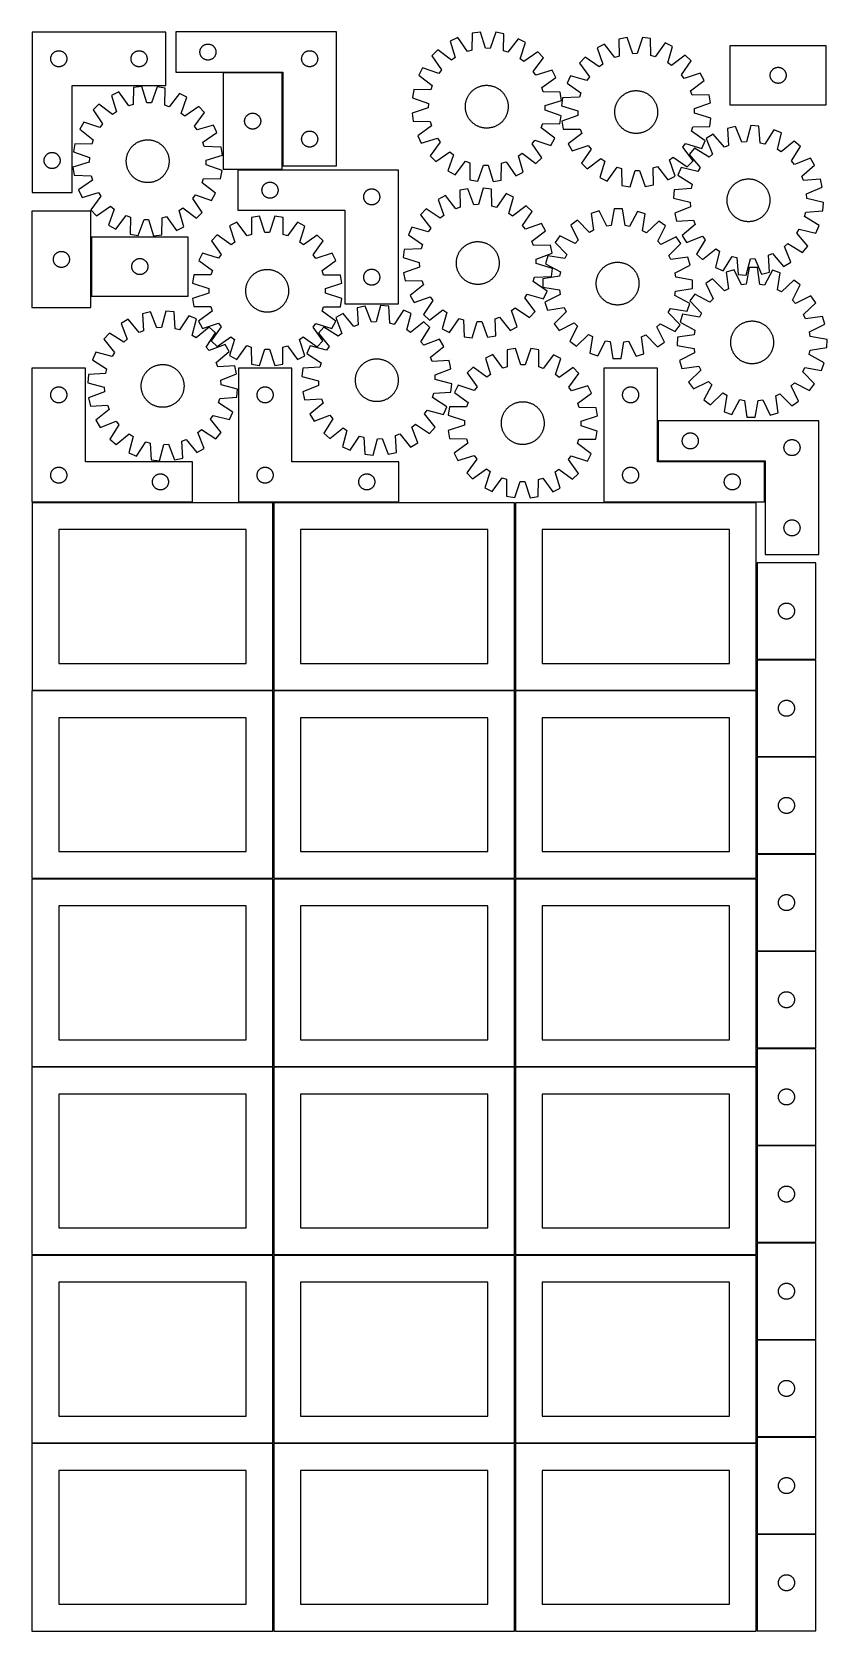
# Model space of a CAD drawing. Header units: millimetres. Extents: x 7 to 1492, y 7 to 2993.
import ezdxf

# ---------------------------------------------------------------- set-up
doc = ezdxf.new("R2010")
doc.units = ezdxf.units.MM
doc.layers.add('COMMON', color=5, linetype='CONTINUOUS', true_color=0x0000ff)
doc.layers.add('CUT', color=7, linetype='CONTINUOUS', true_color=0x000000)

msp = doc.modelspace()

# ---------------------------------------------------------------- linework, layer by layer
at = {"layer": 'COMMON'}
for p, q in [((473.809417, 2917.737096), (363.809417, 2917.737096)), ((474.559418, 2743.487096), (474.559418, 2916.987095)), ((117.273652, 2500.301055), (117.273652, 2610.301055)), ((1175.615627, 2192.167267), (1175.615627, 2267.167267)), ((1374.865626, 2191.417267), (1176.365627, 2191.417267)), ((1375.615627, 2115.667266), (1375.615627, 2190.667266)), ((456.574234, 2114.873916), (392.045808, 2114.873916)), ((457.324235, 1764.123915), (457.324235, 2114.123915)), ((692.045808, 2114.873916), (458.074235, 2114.873916)), ((908.824236, 1764.123915), (908.824236, 2114.123915)), ((1360.324236, 2001.772614), (1360.324236, 1821.772614)), ((1360.324236, 1820.272613), (1360.324236, 1764.123915)), ((1471.074237, 1821.022614), (1361.074237, 1821.022614)), ((456.549607, 1763.373915), (6.574234, 1763.373915)), ((457.299608, 1412.623914), (457.299608, 1762.623914)), ((908.049608, 1763.373915), (458.074235, 1763.373915)), ((908.799609, 1412.623914), (908.799609, 1762.623914)), ((1359.549609, 1763.373915), (909.574236, 1763.373915)), ((1471.074237, 1639.522613), (1361.074237, 1639.522613)), ((1471.074237, 1458.022612), (1361.074237, 1458.022612)), ((456.549607, 1411.873914), (6.549607, 1411.873914)), ((457.299608, 1061.123913), (457.299608, 1411.123913)), ((908.049608, 1411.873914), (458.049608, 1411.873914)), ((908.799609, 1061.123913), (908.799609, 1411.123913)), ((1359.549609, 1411.873914), (909.549609, 1411.873914)), ((1471.074237, 1276.522611), (1361.074237, 1276.522611)), ((1471.074237, 1095.02261), (1361.074237, 1095.02261)), ((6.549607, 1060.373912), (456.549607, 1060.373912)), ((457.299608, 709.623912), (457.299608, 1059.623912)), ((458.049608, 1060.373912), (908.049608, 1060.373912)), ((908.799608, 1059.623912), (908.799608, 709.623912)), ((1359.549609, 1060.373913), (909.549609, 1060.373913)), ((1361.074237, 913.522608), (1471.074237, 913.522608)), ((1471.074237, 732.022608), (1361.074237, 732.022608)), ((456.549607, 708.873912), (6.549607, 708.873912)), ((457.299608, 358.123911), (457.299608, 708.123911)), ((908.049608, 708.873912), (458.049608, 708.873912)), ((908.799609, 358.123911), (908.799609, 708.123911)), ((909.549609, 708.873911), (1359.549609, 708.873911)), ((1471.074237, 550.522607), (1361.074237, 550.522607)), ((1471.074237, 369.022606), (1361.074237, 369.022606)), ((456.549607, 357.373911), (6.549607, 357.373911)), ((457.299608, 6.62391), (457.299608, 356.62391)), ((908.049608, 357.373911), (458.049608, 357.373911)), ((908.799609, 6.62391), (908.799609, 356.62391)), ((1359.549609, 357.373911), (909.549609, 357.373911)), ((1471.074237, 187.522605), (1361.074237, 187.522605))]:
    msp.add_line(p, q, dxfattribs=at)
at = {"layer": 'CUT'}
for p, q in [((6.61434, 2993.43972), (6.61434, 2693.43972)), ((256.61434, 2993.43972), (6.61434, 2993.43972)), ((256.61434, 2893.43972), (256.61434, 2993.43972)), ((575.309418, 2993.487096), (275.309418, 2993.487096)), ((275.309418, 2993.487096), (275.309418, 2918.487096)), ((575.309418, 2743.487096), (575.309418, 2993.487096)), ((829.157086, 2991.257648), (828.411277, 2959.502042)), ((844.394493, 2993.391185), (829.157086, 2991.257648)), ((853.833447, 2963.061647), (844.394493, 2993.391185)), ((872.928735, 2992.878532), (862.406407, 2962.907623)), ((888.07967, 2990.199029), (872.928735, 2992.878532)), ((887.684306, 2958.437127), (888.07967, 2990.199029)), ((49.907933, 2956.857026), (50.607531, 2957.184474)), ((50.607531, 2957.184474), (51.323058, 2957.475472)), ((51.323058, 2957.475472), (52.052617, 2957.729251)), ((52.052617, 2957.729251), (52.794273, 2957.945136)), ((52.794273, 2957.945136), (53.546059, 2958.122555)), ((53.546059, 2958.122555), (54.305981, 2958.261039)), ((54.305981, 2958.261039), (55.072025, 2958.360218)), ((55.072025, 2958.360218), (55.842158, 2958.419831)), ((55.842158, 2958.419831), (56.61434, 2958.43972)), ((56.61434, 2958.43972), (57.386521, 2958.419831)), ((57.386521, 2958.419831), (58.156655, 2958.360218)), ((58.156655, 2958.360218), (58.922698, 2958.261039)), ((58.922698, 2958.261039), (59.682621, 2958.122555)), ((59.682621, 2958.122555), (60.434406, 2957.945136)), ((60.434406, 2957.945136), (61.176062, 2957.729251)), ((61.176062, 2957.729251), (61.905621, 2957.475472)), ((61.905621, 2957.475472), (62.621148, 2957.184474)), ((62.621148, 2957.184474), (63.320747, 2956.857026)), ((199.907933, 2956.857026), (200.607531, 2957.184474)), ((200.607531, 2957.184474), (201.323058, 2957.475472)), ((201.323058, 2957.475472), (202.052617, 2957.729251)), ((202.052617, 2957.729251), (202.794273, 2957.945136)), ((202.794273, 2957.945136), (203.546059, 2958.122555)), ((203.546059, 2958.122555), (204.305981, 2958.261039)), ((204.305981, 2958.261039), (205.072025, 2958.360218)), ((205.072025, 2958.360218), (205.842158, 2958.419831)), ((205.842158, 2958.419831), (206.61434, 2958.43972)), ((206.61434, 2958.43972), (207.386521, 2958.419831)), ((207.386521, 2958.419831), (208.156655, 2958.360218)), ((208.156655, 2958.360218), (208.922698, 2958.261039)), ((208.922698, 2958.261039), (209.682621, 2958.122555)), ((209.682621, 2958.122555), (210.434406, 2957.945136)), ((210.434406, 2957.945136), (211.176062, 2957.729251)), ((211.176062, 2957.729251), (211.905621, 2957.475472)), ((211.905621, 2957.475472), (212.621148, 2957.184474)), ((212.621148, 2957.184474), (213.320747, 2956.857026)), ((320.329307, 2956.759277), (320.38892, 2957.529411)), ((320.38892, 2957.529411), (320.4881, 2958.295455)), ((320.4881, 2958.295455), (320.626583, 2959.055377)), ((320.626583, 2959.055377), (320.804002, 2959.807163)), ((320.804002, 2959.807163), (321.019888, 2960.548819)), ((321.019888, 2960.548819), (321.273666, 2961.278377)), ((321.273666, 2961.278377), (321.564665, 2961.993905)), ((321.564665, 2961.993905), (321.892112, 2962.693503)), ((321.892112, 2962.693503), (322.25514, 2963.375317)), ((322.25514, 2963.375317), (322.652785, 2964.037539)), ((322.652785, 2964.037539), (323.083993, 2964.678413)), ((323.083993, 2964.678413), (323.547621, 2965.296238)), ((323.547621, 2965.296238), (324.042439, 2965.889378)), ((324.042439, 2965.889378), (324.567135, 2966.456258)), ((324.567135, 2966.456258), (325.120318, 2966.995377)), ((325.120318, 2966.995377), (325.700521, 2967.505303)), ((325.700521, 2967.505303), (326.306204, 2967.984685)), ((326.306204, 2967.984685), (326.935762, 2968.432251)), ((326.935762, 2968.432251), (327.587526, 2968.846816)), ((327.587526, 2968.846816), (328.259767, 2969.227278)), ((328.259767, 2969.227278), (328.950702, 2969.57263)), ((328.950702, 2969.57263), (329.6585, 2969.881956)), ((329.6585, 2969.881956), (330.381283, 2970.154435)), ((330.381283, 2970.154435), (331.117134, 2970.389344)), ((331.117134, 2970.389344), (331.864102, 2970.586062)), ((331.864102, 2970.586062), (332.620207, 2970.744065)), ((332.620207, 2970.744065), (333.383443, 2970.862936)), ((333.383443, 2970.862936), (334.151786, 2970.942359)), ((334.151786, 2970.942359), (334.9232, 2970.982123)), ((334.9232, 2970.982123), (335.695637, 2970.982123)), ((335.695637, 2970.982123), (336.46705, 2970.942359)), ((336.46705, 2970.942359), (337.235394, 2970.862936)), ((337.235394, 2970.862936), (337.99863, 2970.744065)), ((337.99863, 2970.744065), (338.754734, 2970.586062)), ((338.754734, 2970.586062), (339.501703, 2970.389344)), ((339.501703, 2970.389344), (340.237554, 2970.154435)), ((340.237554, 2970.154435), (340.960337, 2969.881956)), ((340.960337, 2969.881956), (341.668134, 2969.57263)), ((341.668134, 2969.57263), (342.359069, 2969.227278)), ((342.359069, 2969.227278), (343.03131, 2968.846816)), ((343.03131, 2968.846816), (343.683074, 2968.432251)), ((343.683074, 2968.432251), (344.312633, 2967.984685)), ((344.312633, 2967.984685), (344.918316, 2967.505303)), ((344.918316, 2967.505303), (345.498518, 2966.995377)), ((345.498518, 2966.995377), (346.051701, 2966.456258)), ((346.051701, 2966.456258), (346.576397, 2965.889378)), ((346.576397, 2965.889378), (347.071215, 2965.296238)), ((347.071215, 2965.296238), (347.534843, 2964.678413)), ((347.534843, 2964.678413), (347.966052, 2964.037539)), ((347.966052, 2964.037539), (348.363697, 2963.375317)), ((348.363697, 2963.375317), (348.726725, 2962.693503)), ((348.726725, 2962.693503), (349.054172, 2961.993905)), ((349.054172, 2961.993905), (349.345171, 2961.278377)), ((349.345171, 2961.278377), (349.598949, 2960.548819)), ((349.598949, 2960.548819), (349.814834, 2959.807163)), ((349.814834, 2959.807163), (349.992254, 2959.055377)), ((349.992254, 2959.055377), (350.130737, 2958.295455)), ((350.130737, 2958.295455), (350.229916, 2957.529411)), ((350.229916, 2957.529411), (350.28953, 2956.759277)), ((518.259767, 2956.727278), (518.950702, 2957.07263)), ((518.950702, 2957.07263), (519.6585, 2957.381956)), ((519.6585, 2957.381956), (520.381283, 2957.654435)), ((520.381283, 2957.654435), (521.117134, 2957.889344)), ((521.117134, 2957.889344), (521.864102, 2958.086062)), ((521.864102, 2958.086062), (522.620207, 2958.244065)), ((522.620207, 2958.244065), (523.383443, 2958.362936)), ((523.383443, 2958.362936), (524.151786, 2958.442359)), ((524.151786, 2958.442359), (524.9232, 2958.482123)), ((524.9232, 2958.482123), (525.695637, 2958.482123)), ((525.695637, 2958.482123), (526.46705, 2958.442359)), ((526.46705, 2958.442359), (527.235394, 2958.362936)), ((527.235394, 2958.362936), (527.99863, 2958.244065)), ((527.99863, 2958.244065), (528.754734, 2958.086062)), ((528.754734, 2958.086062), (529.501703, 2957.889344)), ((529.501703, 2957.889344), (530.237554, 2957.654435)), ((530.237554, 2957.654435), (530.960337, 2957.381956)), ((530.960337, 2957.381956), (531.668134, 2957.07263)), ((531.668134, 2957.07263), (532.359069, 2956.727278)), ((764.642636, 2959.832651), (753.569377, 2949.15026)), ((790.106166, 2940.843617), (764.642636, 2959.832651)), ((801.86099, 2982.927645), (788.028654, 2976.189912)), ((788.028654, 2976.189912), (797.13237, 2945.758068)), ((820.210311, 2956.999337), (801.86099, 2982.927645)), ((828.411277, 2959.502042), (820.210311, 2956.999337)), ((862.406407, 2962.907623), (853.833447, 2963.061647)), ((895.790079, 2955.641451), (887.684306, 2958.437127)), ((915.058928, 2980.8939), (895.790079, 2955.641451)), ((928.640311, 2973.663645), (915.058928, 2980.8939)), ((918.44933, 2943.578455), (928.640311, 2973.663645)), ((1076.159682, 2970.833831), (1062.59324, 2963.57558)), ((1062.59324, 2963.57558), (1072.846252, 2933.511473)), ((1095.480574, 2945.621178), (1076.159682, 2970.833831)), ((1118.265066, 2982.905332), (1103.119691, 2980.194586)), ((1103.119691, 2980.194586), (1103.580564, 2948.433567)), ((1128.849189, 2952.95619), (1118.265066, 2982.905332)), ((1146.798191, 2983.476838), (1137.421813, 2953.127896)), ((1162.039966, 2981.374733), (1146.798191, 2983.476838)), ((1162.85127, 2949.620733), (1162.039966, 2981.374733)), ((1189.353185, 2973.101047), (1171.057381, 2947.134948)), ((1203.199388, 2966.391859), (1189.353185, 2973.101047)), ((1194.158459, 2935.941303), (1203.199388, 2966.391859)), ((1490.486595, 2967.521514), (1310.486595, 2967.521514)), ((1310.486595, 2967.521514), (1310.486595, 2857.521514)), ((1490.486595, 2857.521514), (1490.486595, 2967.521514)), ((41.619313, 2943.825939), (41.659077, 2944.597352)), ((41.619313, 2943.053501), (41.619313, 2943.825939)), ((41.659077, 2942.282088), (41.619313, 2943.053501)), ((41.659077, 2944.597352), (41.7385, 2945.365695)), ((41.7385, 2941.513745), (41.659077, 2942.282088)), ((41.7385, 2945.365695), (41.85737, 2946.128932)), ((41.85737, 2940.750509), (41.7385, 2941.513745)), ((41.85737, 2946.128932), (42.015374, 2946.885036)), ((42.015374, 2939.994404), (41.85737, 2940.750509)), ((42.015374, 2946.885036), (42.212092, 2947.632005)), ((42.212092, 2939.247436), (42.015374, 2939.994404)), ((42.212092, 2947.632005), (42.447001, 2948.367856)), ((42.447001, 2938.511584), (42.212092, 2939.247436)), ((42.447001, 2948.367856), (42.71948, 2949.090639)), ((42.71948, 2937.788802), (42.447001, 2938.511584)), ((42.71948, 2949.090639), (43.028806, 2949.798436)), ((43.028806, 2937.081004), (42.71948, 2937.788802)), ((43.028806, 2949.798436), (43.374158, 2950.489371)), ((43.374158, 2936.390069), (43.028806, 2937.081004)), ((43.374158, 2950.489371), (43.75462, 2951.161612)), ((43.75462, 2935.717828), (43.374158, 2936.390069)), ((43.75462, 2951.161612), (44.169184, 2951.813376)), ((44.169184, 2935.066064), (43.75462, 2935.717828)), ((44.169184, 2951.813376), (44.616751, 2952.442934)), ((44.616751, 2934.436506), (44.169184, 2935.066064)), ((44.616751, 2952.442934), (45.096133, 2953.048618)), ((45.096133, 2933.830822), (44.616751, 2934.436506)), ((45.096133, 2953.048618), (45.606059, 2953.62882)), ((45.606059, 2933.25062), (45.096133, 2933.830822)), ((45.606059, 2953.62882), (46.145177, 2954.182003)), ((46.145177, 2932.697437), (45.606059, 2933.25062)), ((46.145177, 2954.182003), (46.712058, 2954.706699)), ((46.712058, 2932.172741), (46.145177, 2932.697437)), ((46.712058, 2954.706699), (47.305197, 2955.201517)), ((47.305197, 2931.677923), (46.712058, 2932.172741)), ((47.305197, 2955.201517), (47.923023, 2955.665145)), ((47.923023, 2931.214295), (47.305197, 2931.677923)), ((47.923023, 2955.665145), (48.563897, 2956.096354)), ((48.563897, 2930.783087), (47.923023, 2931.214295)), ((48.563897, 2956.096354), (49.226119, 2956.493999)), ((49.226119, 2930.385442), (48.563897, 2930.783087)), ((49.226119, 2956.493999), (49.907933, 2956.857026)), ((49.907933, 2930.022414), (49.226119, 2930.385442)), ((50.607531, 2929.694967), (49.907933, 2930.022414)), ((51.323058, 2929.403968), (50.607531, 2929.694967)), ((52.052617, 2929.150189), (51.323058, 2929.403968)), ((52.794273, 2928.934304), (52.052617, 2929.150189)), ((53.546059, 2928.756885), (52.794273, 2928.934304)), ((54.305981, 2928.618402), (53.546059, 2928.756885)), ((55.072025, 2928.519222), (54.305981, 2928.618402)), ((55.842158, 2928.459609), (55.072025, 2928.519222)), ((56.61434, 2928.43972), (55.842158, 2928.459609)), ((57.386521, 2928.459609), (56.61434, 2928.43972)), ((58.156655, 2928.519222), (57.386521, 2928.459609)), ((58.922698, 2928.618402), (58.156655, 2928.519222)), ((59.682621, 2928.756885), (58.922698, 2928.618402)), ((60.434406, 2928.934304), (59.682621, 2928.756885)), ((61.176062, 2929.150189), (60.434406, 2928.934304)), ((61.905621, 2929.403968), (61.176062, 2929.150189)), ((62.621148, 2929.694967), (61.905621, 2929.403968)), ((63.320747, 2930.022414), (62.621148, 2929.694967)), ((63.320747, 2956.857026), (64.002561, 2956.493999)), ((64.002561, 2930.385442), (63.320747, 2930.022414)), ((64.002561, 2956.493999), (64.664783, 2956.096354)), ((64.664783, 2930.783087), (64.002561, 2930.385442)), ((64.664783, 2956.096354), (65.305656, 2955.665145)), ((65.305656, 2931.214295), (64.664783, 2930.783087)), ((65.305656, 2955.665145), (65.923482, 2955.201517)), ((65.923482, 2931.677923), (65.305656, 2931.214295)), ((65.923482, 2955.201517), (66.516621, 2954.706699)), ((66.516621, 2932.172741), (65.923482, 2931.677923)), ((66.516621, 2954.706699), (67.083502, 2954.182003)), ((67.083502, 2932.697437), (66.516621, 2932.172741)), ((67.083502, 2954.182003), (67.62262, 2953.62882)), ((67.62262, 2933.25062), (67.083502, 2932.697437)), ((67.62262, 2953.62882), (68.132546, 2953.048618)), ((68.132546, 2933.830822), (67.62262, 2933.25062)), ((68.132546, 2953.048618), (68.611928, 2952.442934)), ((68.611928, 2934.436506), (68.132546, 2933.830822)), ((68.611928, 2952.442934), (69.059495, 2951.813376)), ((69.059495, 2935.066064), (68.611928, 2934.436506)), ((69.059495, 2951.813376), (69.474059, 2951.161612)), ((69.474059, 2935.717828), (69.059495, 2935.066064)), ((69.474059, 2951.161612), (69.854522, 2950.489371)), ((69.854522, 2936.390069), (69.474059, 2935.717828)), ((69.854522, 2950.489371), (70.199874, 2949.798436)), ((70.199874, 2937.081004), (69.854522, 2936.390069)), ((70.199874, 2949.798436), (70.509199, 2949.090639)), ((70.509199, 2937.788802), (70.199874, 2937.081004)), ((70.509199, 2949.090639), (70.781678, 2948.367856)), ((70.781678, 2938.511584), (70.509199, 2937.788802)), ((70.781678, 2948.367856), (71.016588, 2947.632005)), ((71.016588, 2939.247436), (70.781678, 2938.511584)), ((71.016588, 2947.632005), (71.213305, 2946.885036)), ((71.213305, 2939.994404), (71.016588, 2939.247436)), ((71.213305, 2946.885036), (71.371309, 2946.128932)), ((71.371309, 2940.750509), (71.213305, 2939.994404)), ((71.371309, 2946.128932), (71.49018, 2945.365695)), ((71.49018, 2941.513745), (71.371309, 2940.750509)), ((71.49018, 2945.365695), (71.569603, 2944.597352)), ((71.569603, 2942.282088), (71.49018, 2941.513745)), ((71.569603, 2944.597352), (71.609367, 2943.825939)), ((71.609367, 2943.053501), (71.569603, 2942.282088)), ((71.609367, 2943.825939), (71.609367, 2943.053501)), ((191.619313, 2943.825939), (191.659077, 2944.597352)), ((191.619313, 2943.053501), (191.619313, 2943.825939)), ((191.659077, 2942.282088), (191.619313, 2943.053501)), ((191.659077, 2944.597352), (191.7385, 2945.365695)), ((191.7385, 2941.513745), (191.659077, 2942.282088)), ((191.7385, 2945.365695), (191.85737, 2946.128932)), ((191.85737, 2940.750509), (191.7385, 2941.513745)), ((191.85737, 2946.128932), (192.015374, 2946.885036)), ((192.015374, 2939.994404), (191.85737, 2940.750509)), ((192.015374, 2946.885036), (192.212092, 2947.632005)), ((192.212092, 2939.247436), (192.015374, 2939.994404)), ((192.212092, 2947.632005), (192.447001, 2948.367856)), ((192.447001, 2938.511584), (192.212092, 2939.247436)), ((192.447001, 2948.367856), (192.71948, 2949.090639)), ((192.71948, 2937.788802), (192.447001, 2938.511584)), ((192.71948, 2949.090639), (193.028806, 2949.798436)), ((193.028806, 2937.081004), (192.71948, 2937.788802)), ((193.028806, 2949.798436), (193.374158, 2950.489371)), ((193.374158, 2936.390069), (193.028806, 2937.081004)), ((193.374158, 2950.489371), (193.75462, 2951.161612)), ((193.75462, 2935.717828), (193.374158, 2936.390069)), ((193.75462, 2951.161612), (194.169184, 2951.813376)), ((194.169184, 2935.066064), (193.75462, 2935.717828)), ((194.169184, 2951.813376), (194.616751, 2952.442934)), ((194.616751, 2934.436506), (194.169184, 2935.066064)), ((194.616751, 2952.442934), (195.096133, 2953.048618)), ((195.096133, 2933.830822), (194.616751, 2934.436506)), ((195.096133, 2953.048618), (195.606059, 2953.62882)), ((195.606059, 2933.25062), (195.096133, 2933.830822)), ((195.606059, 2953.62882), (196.145177, 2954.182003)), ((196.145177, 2932.697437), (195.606059, 2933.25062)), ((196.145177, 2954.182003), (196.712058, 2954.706699)), ((196.712058, 2932.172741), (196.145177, 2932.697437)), ((196.712058, 2954.706699), (197.305197, 2955.201517)), ((197.305197, 2931.677923), (196.712058, 2932.172741)), ((197.305197, 2955.201517), (197.923023, 2955.665145)), ((197.923023, 2931.214295), (197.305197, 2931.677923)), ((197.923023, 2955.665145), (198.563897, 2956.096354)), ((198.563897, 2930.783087), (197.923023, 2931.214295)), ((198.563897, 2956.096354), (199.226119, 2956.493999)), ((199.226119, 2930.385442), (198.563897, 2930.783087)), ((199.226119, 2956.493999), (199.907933, 2956.857026)), ((199.907933, 2930.022414), (199.226119, 2930.385442)), ((200.607531, 2929.694967), (199.907933, 2930.022414)), ((201.323058, 2929.403968), (200.607531, 2929.694967)), ((202.052617, 2929.150189), (201.323058, 2929.403968)), ((202.794273, 2928.934304), (202.052617, 2929.150189)), ((203.546059, 2928.756885), (202.794273, 2928.934304)), ((204.305981, 2928.618402), (203.546059, 2928.756885)), ((205.072025, 2928.519222), (204.305981, 2928.618402)), ((205.842158, 2928.459609), (205.072025, 2928.519222)), ((206.61434, 2928.43972), (205.842158, 2928.459609)), ((207.386521, 2928.459609), (206.61434, 2928.43972)), ((208.156655, 2928.519222), (207.386521, 2928.459609)), ((208.922698, 2928.618402), (208.156655, 2928.519222)), ((209.682621, 2928.756885), (208.922698, 2928.618402)), ((210.434406, 2928.934304), (209.682621, 2928.756885)), ((211.176062, 2929.150189), (210.434406, 2928.934304)), ((211.905621, 2929.403968), (211.176062, 2929.150189)), ((212.621148, 2929.694967), (211.905621, 2929.403968)), ((213.320747, 2930.022414), (212.621148, 2929.694967)), ((213.320747, 2956.857026), (214.002561, 2956.493999)), ((214.002561, 2930.385442), (213.320747, 2930.022414)), ((214.002561, 2956.493999), (214.664783, 2956.096354)), ((214.664783, 2930.783087), (214.002561, 2930.385442)), ((214.664783, 2956.096354), (215.305656, 2955.665145)), ((215.305656, 2931.214295), (214.664783, 2930.783087)), ((215.305656, 2955.665145), (215.923482, 2955.201517)), ((215.923482, 2931.677923), (215.305656, 2931.214295)), ((215.923482, 2955.201517), (216.516621, 2954.706699)), ((216.516621, 2932.172741), (215.923482, 2931.677923)), ((216.516621, 2954.706699), (217.083502, 2954.182003)), ((217.083502, 2932.697437), (216.516621, 2932.172741)), ((217.083502, 2954.182003), (217.62262, 2953.62882)), ((217.62262, 2933.25062), (217.083502, 2932.697437)), ((217.62262, 2953.62882), (218.132546, 2953.048618)), ((218.132546, 2933.830822), (217.62262, 2933.25062)), ((218.132546, 2953.048618), (218.611928, 2952.442934)), ((218.611928, 2934.436506), (218.132546, 2933.830822)), ((218.611928, 2952.442934), (219.059495, 2951.813376)), ((219.059495, 2935.066064), (218.611928, 2934.436506)), ((219.059495, 2951.813376), (219.474059, 2951.161612)), ((219.474059, 2935.717828), (219.059495, 2935.066064)), ((219.474059, 2951.161612), (219.854522, 2950.489371)), ((219.854522, 2936.390069), (219.474059, 2935.717828)), ((219.854522, 2950.489371), (220.199874, 2949.798436)), ((220.199874, 2937.081004), (219.854522, 2936.390069)), ((220.199874, 2949.798436), (220.509199, 2949.090639)), ((220.509199, 2937.788802), (220.199874, 2937.081004)), ((220.509199, 2949.090639), (220.781678, 2948.367856)), ((220.781678, 2938.511584), (220.509199, 2937.788802)), ((220.781678, 2948.367856), (221.016588, 2947.632005)), ((221.016588, 2939.247436), (220.781678, 2938.511584)), ((221.016588, 2947.632005), (221.213305, 2946.885036)), ((221.213305, 2939.994404), (221.016588, 2939.247436)), ((221.213305, 2946.885036), (221.371309, 2946.128932)), ((221.371309, 2940.750509), (221.213305, 2939.994404)), ((221.371309, 2946.128932), (221.49018, 2945.365695)), ((221.49018, 2941.513745), (221.371309, 2940.750509)), ((221.49018, 2945.365695), (221.569603, 2944.597352)), ((221.569603, 2942.282088), (221.49018, 2941.513745)), ((221.569603, 2944.597352), (221.609367, 2943.825939)), ((221.609367, 2943.053501), (221.569603, 2942.282088)), ((221.609367, 2943.825939), (221.609367, 2943.053501)), ((320.309418, 2955.987096), (320.329307, 2956.759277)), ((320.329307, 2955.214915), (320.309418, 2955.987096)), ((320.38892, 2954.444781), (320.329307, 2955.214915)), ((320.4881, 2953.678737), (320.38892, 2954.444781)), ((320.626583, 2952.918815), (320.4881, 2953.678737)), ((320.804002, 2952.167029), (320.626583, 2952.918815)), ((321.019888, 2951.425374), (320.804002, 2952.167029)), ((321.273666, 2950.695815), (321.019888, 2951.425374)), ((321.564665, 2949.980288), (321.273666, 2950.695815)), ((321.892112, 2949.280689), (321.564665, 2949.980288)), ((322.25514, 2948.598875), (321.892112, 2949.280689)), ((322.652785, 2947.936653), (322.25514, 2948.598875)), ((323.083993, 2947.29578), (322.652785, 2947.936653)), ((323.547621, 2946.677954), (323.083993, 2947.29578)), ((324.042439, 2946.084814), (323.547621, 2946.677954)), ((324.567135, 2945.517934), (324.042439, 2946.084814)), ((325.120318, 2944.978816), (324.567135, 2945.517934)), ((325.700521, 2944.468889), (325.120318, 2944.978816)), ((326.306204, 2943.989507), (325.700521, 2944.468889)), ((326.935762, 2943.541941), (326.306204, 2943.989507)), ((327.587526, 2943.127377), (326.935762, 2943.541941)), ((328.259767, 2942.746914), (327.587526, 2943.127377)), ((328.950702, 2942.401562), (328.259767, 2942.746914)), ((329.6585, 2942.092237), (328.950702, 2942.401562)), ((330.381283, 2941.819758), (329.6585, 2942.092237)), ((331.117134, 2941.584848), (330.381283, 2941.819758)), ((331.864102, 2941.388131), (331.117134, 2941.584848)), ((332.620207, 2941.230127), (331.864102, 2941.388131)), ((333.383443, 2941.111256), (332.620207, 2941.230127)), ((334.151786, 2941.031833), (333.383443, 2941.111256)), ((334.9232, 2940.992069), (334.151786, 2941.031833)), ((335.695637, 2940.992069), (334.9232, 2940.992069)), ((336.46705, 2941.031833), (335.695637, 2940.992069)), ((337.235394, 2941.111256), (336.46705, 2941.031833)), ((337.99863, 2941.230127), (337.235394, 2941.111256)), ((338.754734, 2941.388131), (337.99863, 2941.230127)), ((339.501703, 2941.584848), (338.754734, 2941.388131)), ((340.237554, 2941.819758), (339.501703, 2941.584848)), ((340.960337, 2942.092237), (340.237554, 2941.819758)), ((341.668134, 2942.401562), (340.960337, 2942.092237)), ((342.359069, 2942.746914), (341.668134, 2942.401562)), ((343.03131, 2943.127377), (342.359069, 2942.746914)), ((343.683074, 2943.541941), (343.03131, 2943.127377)), ((344.312633, 2943.989507), (343.683074, 2943.541941)), ((344.918316, 2944.468889), (344.312633, 2943.989507)), ((345.498518, 2944.978816), (344.918316, 2944.468889)), ((346.051701, 2945.517934), (345.498518, 2944.978816)), ((346.576397, 2946.084814), (346.051701, 2945.517934)), ((347.071215, 2946.677954), (346.576397, 2946.084814)), ((347.534843, 2947.29578), (347.071215, 2946.677954)), ((347.966052, 2947.936653), (347.534843, 2947.29578)), ((348.363697, 2948.598875), (347.966052, 2947.936653)), ((348.726725, 2949.280689), (348.363697, 2948.598875)), ((349.054172, 2949.980288), (348.726725, 2949.280689)), ((349.345171, 2950.695815), (349.054172, 2949.980288)), ((349.598949, 2951.425374), (349.345171, 2950.695815)), ((349.814834, 2952.167029), (349.598949, 2951.425374)), ((349.992254, 2952.918815), (349.814834, 2952.167029)), ((350.130737, 2953.678737), (349.992254, 2952.918815)), ((350.229916, 2954.444781), (350.130737, 2953.678737)), ((350.28953, 2955.214915), (350.229916, 2954.444781)), ((350.28953, 2956.759277), (350.309418, 2955.987096)), ((350.309418, 2955.987096), (350.28953, 2955.214915)), ((510.309418, 2943.487096), (510.329307, 2944.259277)), ((510.329307, 2942.714915), (510.309418, 2943.487096)), ((510.329307, 2944.259277), (510.38892, 2945.029411)), ((510.38892, 2941.944781), (510.329307, 2942.714915)), ((510.38892, 2945.029411), (510.4881, 2945.795455)), ((510.4881, 2941.178737), (510.38892, 2941.944781)), ((510.4881, 2945.795455), (510.626583, 2946.555377)), ((510.626583, 2940.418815), (510.4881, 2941.178737)), ((510.626583, 2946.555377), (510.804002, 2947.307163)), ((510.804002, 2939.667029), (510.626583, 2940.418815)), ((510.804002, 2947.307163), (511.019888, 2948.048819)), ((511.019888, 2938.925374), (510.804002, 2939.667029)), ((511.019888, 2948.048819), (511.273666, 2948.778377)), ((511.273666, 2938.195815), (511.019888, 2938.925374)), ((511.273666, 2948.778377), (511.564665, 2949.493905)), ((511.564665, 2937.480288), (511.273666, 2938.195815)), ((511.564665, 2949.493905), (511.892112, 2950.193503)), ((511.892112, 2936.780689), (511.564665, 2937.480288)), ((511.892112, 2950.193503), (512.25514, 2950.875317)), ((512.25514, 2936.098875), (511.892112, 2936.780689)), ((512.25514, 2950.875317), (512.652785, 2951.537539)), ((512.652785, 2935.436653), (512.25514, 2936.098875)), ((512.652785, 2951.537539), (513.083993, 2952.178413)), ((513.083993, 2934.79578), (512.652785, 2935.436653)), ((513.083993, 2952.178413), (513.547621, 2952.796238)), ((513.547621, 2934.177954), (513.083993, 2934.79578)), ((513.547621, 2952.796238), (514.042439, 2953.389378)), ((514.042439, 2933.584814), (513.547621, 2934.177954)), ((514.042439, 2953.389378), (514.567135, 2953.956258)), ((514.567135, 2933.017934), (514.042439, 2933.584814)), ((514.567135, 2953.956258), (515.120318, 2954.495377)), ((515.120318, 2932.478816), (514.567135, 2933.017934)), ((515.120318, 2954.495377), (515.700521, 2955.005303)), ((515.700521, 2931.968889), (515.120318, 2932.478816)), ((515.700521, 2955.005303), (516.306204, 2955.484685)), ((516.306204, 2931.489507), (515.700521, 2931.968889)), ((516.306204, 2955.484685), (516.935762, 2955.932251)), ((516.935762, 2931.041941), (516.306204, 2931.489507)), ((516.935762, 2955.932251), (517.587526, 2956.346816)), ((517.587526, 2930.627377), (516.935762, 2931.041941)), ((517.587526, 2956.346816), (518.259767, 2956.727278)), ((518.259767, 2930.246914), (517.587526, 2930.627377)), ((518.950702, 2929.901562), (518.259767, 2930.246914)), ((519.6585, 2929.592237), (518.950702, 2929.901562)), ((520.381283, 2929.319758), (519.6585, 2929.592237)), ((521.117134, 2929.084848), (520.381283, 2929.319758)), ((521.864102, 2928.888131), (521.117134, 2929.084848)), ((522.620207, 2928.730127), (521.864102, 2928.888131)), ((523.383443, 2928.611256), (522.620207, 2928.730127)), ((524.151786, 2928.531833), (523.383443, 2928.611256)), ((524.9232, 2928.492069), (524.151786, 2928.531833)), ((525.695637, 2928.492069), (524.9232, 2928.492069)), ((526.46705, 2928.531833), (525.695637, 2928.492069)), ((527.235394, 2928.611256), (526.46705, 2928.531833)), ((527.99863, 2928.730127), (527.235394, 2928.611256)), ((528.754734, 2928.888131), (527.99863, 2928.730127)), ((529.501703, 2929.084848), (528.754734, 2928.888131)), ((530.237554, 2929.319758), (529.501703, 2929.084848)), ((530.960337, 2929.592237), (530.237554, 2929.319758)), ((531.668134, 2929.901562), (530.960337, 2929.592237)), ((532.359069, 2930.246914), (531.668134, 2929.901562)), ((532.359069, 2956.727278), (533.03131, 2956.346816)), ((533.03131, 2930.627377), (532.359069, 2930.246914)), ((533.03131, 2956.346816), (533.683074, 2955.932251)), ((533.683074, 2931.041941), (533.03131, 2930.627377)), ((533.683074, 2955.932251), (534.312633, 2955.484685)), ((534.312633, 2931.489507), (533.683074, 2931.041941)), ((534.312633, 2955.484685), (534.918316, 2955.005303)), ((534.918316, 2931.968889), (534.312633, 2931.489507)), ((534.918316, 2955.005303), (535.498518, 2954.495377)), ((535.498518, 2932.478816), (534.918316, 2931.968889)), ((535.498518, 2954.495377), (536.051701, 2953.956258)), ((536.051701, 2933.017934), (535.498518, 2932.478816)), ((536.051701, 2953.956258), (536.576397, 2953.389378)), ((536.576397, 2933.584814), (536.051701, 2933.017934)), ((536.576397, 2953.389378), (537.071215, 2952.796238)), ((537.071215, 2934.177954), (536.576397, 2933.584814)), ((537.071215, 2952.796238), (537.534843, 2952.178413)), ((537.534843, 2934.79578), (537.071215, 2934.177954)), ((537.534843, 2952.178413), (537.966052, 2951.537539)), ((537.966052, 2935.436653), (537.534843, 2934.79578)), ((537.966052, 2951.537539), (538.363697, 2950.875317)), ((538.363697, 2936.098875), (537.966052, 2935.436653)), ((538.363697, 2950.875317), (538.726725, 2950.193503)), ((538.726725, 2936.780689), (538.363697, 2936.098875)), ((538.726725, 2950.193503), (539.054172, 2949.493905)), ((539.054172, 2937.480288), (538.726725, 2936.780689)), ((539.054172, 2949.493905), (539.345171, 2948.778377)), ((539.345171, 2938.195815), (539.054172, 2937.480288)), ((539.345171, 2948.778377), (539.598949, 2948.048819)), ((539.598949, 2938.925374), (539.345171, 2938.195815)), ((539.598949, 2948.048819), (539.814834, 2947.307163)), ((539.814834, 2939.667029), (539.598949, 2938.925374)), ((539.814834, 2947.307163), (539.992254, 2946.555377)), ((539.992254, 2940.418815), (539.814834, 2939.667029)), ((539.992254, 2946.555377), (540.130737, 2945.795455)), ((540.130737, 2941.178737), (539.992254, 2940.418815)), ((540.130737, 2945.795455), (540.229916, 2945.029411)), ((540.229916, 2941.944781), (540.130737, 2941.178737)), ((540.229916, 2945.029411), (540.28953, 2944.259277)), ((540.28953, 2942.714915), (540.229916, 2941.944781)), ((540.28953, 2944.259277), (540.309418, 2943.487096)), ((540.309418, 2943.487096), (540.28953, 2942.714915)), ((753.569377, 2949.15026), (771.631482, 2923.021059)), ((797.13237, 2945.758068), (790.106166, 2940.843617)), ((925.294468, 2938.414788), (918.44933, 2943.578455)), ((951.423668, 2956.476893), (925.294468, 2938.414788)), ((943.117026, 2919.940104), (962.106059, 2945.403634)), ((962.106059, 2945.403634), (951.423668, 2956.476893)), ((1039.84538, 2946.341872), (1029.185851, 2935.246603)), ((1029.185851, 2935.246603), (1048.227364, 2909.822293)), ((1066.011779, 2928.333698), (1039.84538, 2946.341872)), ((1072.846252, 2933.511473), (1066.011779, 2928.333698)), ((1103.580564, 2948.433567), (1095.480574, 2945.621178)), ((1137.421813, 2953.127896), (1128.849189, 2952.95619)), ((1171.057381, 2947.134948), (1162.85127, 2949.620733)), ((1201.194784, 2931.041354), (1194.158459, 2935.941303)), ((1226.619094, 2950.082867), (1201.194784, 2931.041354)), ((1219.706188, 2913.256939), (1237.714362, 2939.423337)), ((1237.714362, 2939.423337), (1226.619094, 2950.082867)), ((1397.041279, 2927.12048), (1397.797384, 2927.278484)), ((1397.797384, 2927.278484), (1398.56062, 2927.397354)), ((1398.56062, 2927.397354), (1399.328963, 2927.476777)), ((1399.328963, 2927.476777), (1400.100377, 2927.516541)), ((1400.100377, 2927.516541), (1400.872814, 2927.516541)), ((1400.872814, 2927.516541), (1401.644227, 2927.476777)), ((1401.644227, 2927.476777), (1402.412571, 2927.397354)), ((1402.412571, 2927.397354), (1403.175807, 2927.278484)), ((1403.175807, 2927.278484), (1403.931912, 2927.12048)), ((275.309418, 2918.487096), (475.309418, 2918.487096)), ((473.809417, 2916.987095), (363.809417, 2916.987095)), ((363.809417, 2916.987095), (363.809417, 2736.987095)), ((473.809417, 2736.987095), (473.809417, 2916.987095)), ((475.309418, 2918.487096), (475.309418, 2743.487096)), ((736.382625, 2926.366903), (729.15237, 2912.78552)), ((729.15237, 2912.78552), (754.404819, 2893.516671)), ((766.467815, 2916.175922), (736.382625, 2926.366903)), ((771.631482, 2923.021059), (766.467815, 2916.175922)), ((948.031477, 2912.9139), (943.117026, 2919.940104)), ((978.463321, 2922.017616), (948.031477, 2912.9139)), ((959.272746, 2889.835959), (985.201053, 2908.18528)), ((985.201053, 2908.18528), (978.463321, 2922.017616)), ((1012.876859, 2911.826898), (1006.167671, 2897.980695)), ((1006.167671, 2897.980695), (1032.13377, 2879.68489)), ((1043.327415, 2902.785969), (1012.876859, 2911.826898)), ((1048.227364, 2909.822293), (1043.327415, 2902.785969)), ((1224.883963, 2906.422466), (1219.706188, 2913.256939)), ((1254.94807, 2916.675477), (1224.883963, 2906.422466)), ((1236.993668, 2883.788144), (1262.206321, 2903.109036)), ((1262.206321, 2903.109036), (1254.94807, 2916.675477)), ((1385.486595, 2912.521514), (1385.506484, 2913.293696)), ((1385.506484, 2911.749333), (1385.486595, 2912.521514)), ((1385.506484, 2913.293696), (1385.566097, 2914.063829)), ((1385.566097, 2910.979199), (1385.506484, 2911.749333)), ((1385.566097, 2914.063829), (1385.665277, 2914.829873)), ((1385.665277, 2910.213156), (1385.566097, 2910.979199)), ((1385.665277, 2914.829873), (1385.80376, 2915.589795)), ((1385.80376, 2909.453233), (1385.665277, 2910.213156)), ((1385.80376, 2915.589795), (1385.98118, 2916.341581)), ((1385.98118, 2908.701447), (1385.80376, 2909.453233)), ((1385.98118, 2916.341581), (1386.197065, 2917.083237)), ((1386.197065, 2907.959792), (1385.98118, 2908.701447)), ((1386.197065, 2917.083237), (1386.450843, 2917.812796)), ((1386.450843, 2907.230233), (1386.197065, 2907.959792)), ((1386.450843, 2917.812796), (1386.741842, 2918.528323)), ((1386.741842, 2906.514706), (1386.450843, 2907.230233)), ((1386.741842, 2918.528323), (1387.069289, 2919.227921)), ((1387.069289, 2905.815107), (1386.741842, 2906.514706)), ((1387.069289, 2919.227921), (1387.432317, 2919.909735)), ((1387.432317, 2905.133293), (1387.069289, 2905.815107)), ((1387.432317, 2919.909735), (1387.829962, 2920.571957)), ((1387.829962, 2904.471071), (1387.432317, 2905.133293)), ((1387.829962, 2920.571957), (1388.26117, 2921.212831)), ((1388.26117, 2903.830198), (1387.829962, 2904.471071)), ((1388.26117, 2921.212831), (1388.724798, 2921.830656)), ((1388.724798, 2903.212372), (1388.26117, 2903.830198)), ((1388.724798, 2921.830656), (1389.219616, 2922.423796)), ((1389.219616, 2902.619232), (1388.724798, 2903.212372)), ((1389.219616, 2922.423796), (1389.744313, 2922.990677)), ((1389.744313, 2902.052352), (1389.219616, 2902.619232)), ((1389.744313, 2922.990677), (1390.297495, 2923.529795)), ((1390.297495, 2901.513234), (1389.744313, 2902.052352)), ((1390.297495, 2923.529795), (1390.877698, 2924.039721)), ((1390.877698, 2901.003308), (1390.297495, 2901.513234)), ((1390.877698, 2924.039721), (1391.483381, 2924.519103)), ((1391.483381, 2900.523926), (1390.877698, 2901.003308)), ((1391.483381, 2924.519103), (1392.11294, 2924.966669)), ((1392.11294, 2900.076359), (1391.483381, 2900.523926)), ((1392.11294, 2924.966669), (1392.764703, 2925.381234)), ((1392.764703, 2899.661795), (1392.11294, 2900.076359)), ((1392.764703, 2925.381234), (1393.436944, 2925.761696)), ((1393.436944, 2899.281332), (1392.764703, 2899.661795)), ((1393.436944, 2925.761696), (1394.12788, 2926.107048)), ((1394.12788, 2898.93598), (1393.436944, 2899.281332)), ((1394.12788, 2926.107048), (1394.835677, 2926.416374)), ((1394.835677, 2898.626655), (1394.12788, 2898.93598)), ((1394.835677, 2926.416374), (1395.55846, 2926.688853)), ((1395.55846, 2898.354176), (1394.835677, 2898.626655)), ((1395.55846, 2926.688853), (1396.294311, 2926.923762)), ((1396.294311, 2898.119266), (1395.55846, 2898.354176)), ((1396.294311, 2926.923762), (1397.041279, 2927.12048)), ((1397.041279, 2897.922549), (1396.294311, 2898.119266)), ((1397.797384, 2897.764545), (1397.041279, 2897.922549)), ((1398.56062, 2897.645674), (1397.797384, 2897.764545)), ((1399.328963, 2897.566251), (1398.56062, 2897.645674)), ((1400.100377, 2897.526487), (1399.328963, 2897.566251)), ((1400.872814, 2897.526487), (1400.100377, 2897.526487)), ((1401.644227, 2897.566251), (1400.872814, 2897.526487)), ((1402.412571, 2897.645674), (1401.644227, 2897.566251)), ((1403.175807, 2897.764545), (1402.412571, 2897.645674)), ((1403.931912, 2897.922549), (1403.175807, 2897.764545)), ((1403.931912, 2927.12048), (1404.67888, 2926.923762)), ((1404.67888, 2898.119266), (1403.931912, 2897.922549)), ((1404.67888, 2926.923762), (1405.414731, 2926.688853)), ((1405.414731, 2898.354176), (1404.67888, 2898.119266)), ((1405.414731, 2926.688853), (1406.137514, 2926.416374)), ((1406.137514, 2898.626655), (1405.414731, 2898.354176)), ((1406.137514, 2926.416374), (1406.845311, 2926.107048)), ((1406.845311, 2898.93598), (1406.137514, 2898.626655)), ((1406.845311, 2926.107048), (1407.536247, 2925.761696)), ((1407.536247, 2899.281332), (1406.845311, 2898.93598)), ((1407.536247, 2925.761696), (1408.208487, 2925.381234)), ((1408.208487, 2899.661795), (1407.536247, 2899.281332)), ((1408.208487, 2925.381234), (1408.860251, 2924.966669)), ((1408.860251, 2900.076359), (1408.208487, 2899.661795)), ((1408.860251, 2924.966669), (1409.48981, 2924.519103)), ((1409.48981, 2900.523926), (1408.860251, 2900.076359)), ((1409.48981, 2924.519103), (1410.095493, 2924.039721)), ((1410.095493, 2901.003308), (1409.48981, 2900.523926)), ((1410.095493, 2924.039721), (1410.675695, 2923.529795)), ((1410.675695, 2901.513234), (1410.095493, 2901.003308)), ((1410.675695, 2923.529795), (1411.228878, 2922.990677)), ((1411.228878, 2902.052352), (1410.675695, 2901.513234)), ((1411.228878, 2922.990677), (1411.753574, 2922.423796)), ((1411.753574, 2902.619232), (1411.228878, 2902.052352)), ((1411.753574, 2922.423796), (1412.248393, 2921.830656)), ((1412.248393, 2903.212372), (1411.753574, 2902.619232)), ((1412.248393, 2921.830656), (1412.71202, 2921.212831)), ((1412.71202, 2903.830198), (1412.248393, 2903.212372)), ((1412.71202, 2921.212831), (1413.143229, 2920.571957)), ((1413.143229, 2904.471071), (1412.71202, 2903.830198)), ((1413.143229, 2920.571957), (1413.540874, 2919.909735)), ((1413.540874, 2905.133293), (1413.143229, 2904.471071)), ((1413.540874, 2919.909735), (1413.903902, 2919.227921)), ((1413.903902, 2905.815107), (1413.540874, 2905.133293)), ((1413.903902, 2919.227921), (1414.231349, 2918.528323)), ((1414.231349, 2906.514706), (1413.903902, 2905.815107)), ((1414.231349, 2918.528323), (1414.522348, 2917.812796)), ((1414.522348, 2907.230233), (1414.231349, 2906.514706)), ((1414.522348, 2917.812796), (1414.776126, 2917.083237)), ((1414.776126, 2907.959792), (1414.522348, 2907.230233)), ((1414.776126, 2917.083237), (1414.992011, 2916.341581)), ((1414.992011, 2908.701447), (1414.776126, 2907.959792)), ((1414.992011, 2916.341581), (1415.169431, 2915.589795)), ((1415.169431, 2909.453233), (1414.992011, 2908.701447)), ((1415.169431, 2915.589795), (1415.307914, 2914.829873)), ((1415.307914, 2910.213156), (1415.169431, 2909.453233)), ((1415.307914, 2914.829873), (1415.407094, 2914.063829)), ((1415.407094, 2910.979199), (1415.307914, 2910.213156)), ((1415.407094, 2914.063829), (1415.466707, 2913.293696)), ((1415.466707, 2911.749333), (1415.407094, 2910.979199)), ((1415.466707, 2913.293696), (1415.486595, 2912.521514)), ((1415.486595, 2912.521514), (1415.466707, 2911.749333)), ((81.61434, 2693.43972), (81.61434, 2893.43972)), ((81.61434, 2893.43972), (256.61434, 2893.43972)), ((169.075291, 2881.433475), (155.207649, 2874.768712)), ((155.207649, 2874.768712), (164.150907, 2844.289328)), ((187.287753, 2855.408853), (169.075291, 2881.433475)), ((196.414895, 2889.619552), (195.501791, 2857.868316)), ((211.663331, 2891.672781), (196.414895, 2889.619552)), ((220.942362, 2861.293935), (211.663331, 2891.672781)), ((240.194477, 2891.009801), (229.514392, 2861.094746)), ((255.331084, 2888.250512), (240.194477, 2891.009801)), ((254.768386, 2856.491134), (255.331084, 2888.250512)), ((282.260943, 2878.803372), (262.859319, 2853.652791)), ((295.804045, 2871.501663), (282.260943, 2878.803372)), ((285.454701, 2841.470582), (295.804045, 2871.501663)), ((719.847241, 2885.806261), (717.167738, 2870.655327)), ((717.167738, 2870.655327), (747.138647, 2860.132998)), ((751.609143, 2885.410897), (719.847241, 2885.806261)), ((754.404819, 2893.516671), (751.609143, 2885.410897)), ((818.244492, 2866.631093), (818.66352, 2867.815754)), ((818.66352, 2867.815754), (819.119553, 2868.986669)), ((819.119553, 2868.986669), (819.61214, 2870.142681)), ((819.61214, 2870.142681), (820.140795, 2871.282651)), ((820.140795, 2871.282651), (820.704997, 2872.405452)), ((820.704997, 2872.405452), (821.304188, 2873.509978)), ((821.304188, 2873.509978), (821.937778, 2874.595137)), ((821.937778, 2874.595137), (822.605141, 2875.659859)), ((822.605141, 2875.659859), (823.305618, 2876.703094)), ((823.305618, 2876.703094), (824.038518, 2877.723811)), ((824.038518, 2877.723811), (824.803118, 2878.721004)), ((824.803118, 2878.721004), (825.598664, 2879.693688)), ((825.598664, 2879.693688), (826.424369, 2880.640904)), ((826.424369, 2880.640904), (827.27942, 2881.561716)), ((827.27942, 2881.561716), (828.162973, 2882.455215)), ((828.162973, 2882.455215), (829.074155, 2883.320521)), ((829.074155, 2883.320521), (830.012067, 2884.156779)), ((830.012067, 2884.156779), (830.975784, 2884.963164)), ((830.975784, 2884.963164), (831.964355, 2885.73888)), ((831.964355, 2885.73888), (832.976803, 2886.483161)), ((832.976803, 2886.483161), (834.012131, 2887.195273)), ((834.012131, 2887.195273), (835.069315, 2887.874514)), ((835.069315, 2887.874514), (836.147314, 2888.520212)), ((836.147314, 2888.520212), (837.245062, 2889.131731)), ((837.245062, 2889.131731), (838.361477, 2889.708467)), ((838.361477, 2889.708467), (839.495457, 2890.249851)), ((839.495457, 2890.249851), (840.645882, 2890.755349)), ((840.645882, 2890.755349), (841.811618, 2891.224462)), ((841.811618, 2891.224462), (842.991514, 2891.656726)), ((842.991514, 2891.656726), (844.184405, 2892.051716)), ((844.184405, 2892.051716), (845.389115, 2892.409041)), ((845.389115, 2892.409041), (846.604454, 2892.728349)), ((846.604454, 2892.728349), (847.829223, 2893.009325)), ((847.829223, 2893.009325), (849.062214, 2893.251691)), ((849.062214, 2893.251691), (850.302209, 2893.455208)), ((850.302209, 2893.455208), (851.547985, 2893.619676)), ((851.547985, 2893.619676), (852.798312, 2893.744932)), ((852.798312, 2893.744932), (854.051956, 2893.830852)), ((854.051956, 2893.830852), (855.307681, 2893.877352)), ((855.307681, 2893.877352), (856.564247, 2893.884386)), ((856.564247, 2893.884386), (857.820413, 2893.851947)), ((857.820413, 2893.851947), (859.074941, 2893.780067)), ((859.074941, 2893.780067), (860.326592, 2893.668816)), ((860.326592, 2893.668816), (861.574131, 2893.518305)), ((861.574131, 2893.518305), (862.816326, 2893.328682)), ((862.816326, 2893.328682), (864.051953, 2893.100134)), ((864.051953, 2893.100134), (865.279791, 2892.832887)), ((865.279791, 2892.832887), (866.498628, 2892.527205)), ((866.498628, 2892.527205), (867.707263, 2892.183389)), ((867.707263, 2892.183389), (868.904502, 2891.801778)), ((868.904502, 2891.801778), (870.089163, 2891.38275)), ((870.089163, 2891.38275), (871.260077, 2890.926717)), ((871.260077, 2890.926717), (872.41609, 2890.43413)), ((872.41609, 2890.43413), (873.556059, 2889.905475)), ((873.556059, 2889.905475), (874.678861, 2889.341273)), ((874.678861, 2889.341273), (875.783386, 2888.742082)), ((875.783386, 2888.742082), (876.868546, 2888.108492)), ((876.868546, 2888.108492), (877.933268, 2887.441129)), ((877.933268, 2887.441129), (878.976503, 2886.740652)), ((878.976503, 2886.740652), (879.99722, 2886.007752)), ((879.99722, 2886.007752), (880.994413, 2885.243152)), ((880.994413, 2885.243152), (881.967097, 2884.447606)), ((881.967097, 2884.447606), (882.914312, 2883.621901)), ((882.914312, 2883.621901), (883.835124, 2882.76685)), ((883.835124, 2882.76685), (884.728624, 2881.883297)), ((884.728624, 2881.883297), (885.59393, 2880.972115)), ((885.59393, 2880.972115), (886.430188, 2880.034203)), ((886.430188, 2880.034203), (887.236573, 2879.070486)), ((887.236573, 2879.070486), (888.012289, 2878.081915)), ((888.012289, 2878.081915), (888.75657, 2877.069467)), ((888.75657, 2877.069467), (889.468682, 2876.034139)), ((889.468682, 2876.034139), (890.147922, 2874.976955)), ((890.147922, 2874.976955), (890.793621, 2873.898956)), ((890.793621, 2873.898956), (891.40514, 2872.801208)), ((891.40514, 2872.801208), (891.981876, 2871.684793)), ((891.981876, 2871.684793), (892.52326, 2870.550813)), ((892.52326, 2870.550813), (893.028758, 2869.400388)), ((893.028758, 2869.400388), (893.49787, 2868.234652)), ((893.49787, 2868.234652), (893.930135, 2867.054756)), ((961.77545, 2881.634993), (959.272746, 2889.835959)), ((993.531057, 2880.889184), (961.77545, 2881.634993)), ((995.664594, 2865.651778), (993.531057, 2880.889184)), ((997.893985, 2870.667476), (995.791879, 2855.425701)), ((1029.647985, 2871.47878), (997.893985, 2870.667476)), ((1032.13377, 2879.68489), (1029.647985, 2871.47878)), ((1102.317068, 2866.548259), (1103.043241, 2867.573774)), ((1103.043241, 2867.573774), (1103.801267, 2868.575972)), ((1103.801267, 2868.575972), (1104.5904, 2869.553866)), ((1104.5904, 2869.553866), (1105.40986, 2870.50649)), ((1105.40986, 2870.50649), (1106.258838, 2871.432905)), ((1106.258838, 2871.432905), (1107.136496, 2872.332195)), ((1107.136496, 2872.332195), (1108.041969, 2873.203473)), ((1108.041969, 2873.203473), (1108.974362, 2874.04588)), ((1108.974362, 2874.04588), (1109.932756, 2874.858584)), ((1109.932756, 2874.858584), (1110.916205, 2875.640783)), ((1110.916205, 2875.640783), (1111.923738, 2876.391705)), ((1111.923738, 2876.391705), (1112.95436, 2877.11061)), ((1112.95436, 2877.11061), (1114.007056, 2877.796787)), ((1114.007056, 2877.796787), (1115.080785, 2878.449559)), ((1115.080785, 2878.449559), (1116.174489, 2879.068283)), ((1116.174489, 2879.068283), (1117.287088, 2879.652347)), ((1117.287088, 2879.652347), (1118.417483, 2880.201176)), ((1118.417483, 2880.201176), (1119.56456, 2880.714227)), ((1119.56456, 2880.714227), (1120.727186, 2881.190994)), ((1120.727186, 2881.190994), (1121.904214, 2881.631008)), ((1121.904214, 2881.631008), (1123.094483, 2882.033832)), ((1123.094483, 2882.033832), (1124.296817, 2882.399071)), ((1124.296817, 2882.399071), (1125.51003, 2882.726363)), ((1125.51003, 2882.726363), (1126.732926, 2883.015386)), ((1126.732926, 2883.015386), (1127.964296, 2883.265854)), ((1127.964296, 2883.265854), (1129.202926, 2883.477521)), ((1129.202926, 2883.477521), (1130.447593, 2883.650176)), ((1130.447593, 2883.650176), (1131.69707, 2883.783651)), ((1131.69707, 2883.783651), (1132.950122, 2883.877812)), ((1132.950122, 2883.877812), (1134.205514, 2883.932568)), ((1134.205514, 2883.932568), (1135.462006, 2883.947864)), ((1135.462006, 2883.947864), (1136.718359, 2883.923685)), ((1136.718359, 2883.923685), (1137.973332, 2883.860055)), ((1137.973332, 2883.860055), (1139.225688, 2883.757036)), ((1139.225688, 2883.757036), (1140.474189, 2883.614731)), ((1140.474189, 2883.614731), (1141.717605, 2883.43328)), ((1141.717605, 2883.43328), (1142.954707, 2883.212862)), ((1142.954707, 2883.212862), (1144.184276, 2882.953694)), ((1144.184276, 2882.953694), (1145.405097, 2882.656033)), ((1145.405097, 2882.656033), (1146.615966, 2882.320171)), ((1146.615966, 2882.320171), (1147.815688, 2881.946441)), ((1147.815688, 2881.946441), (1149.003079, 2881.535211)), ((1149.003079, 2881.535211), (1150.176967, 2881.086887)), ((1150.176967, 2881.086887), (1151.336193, 2880.601912)), ((1151.336193, 2880.601912), (1152.479614, 2880.080763)), ((1152.479614, 2880.080763), (1153.606101, 2879.523957)), ((1153.606101, 2879.523957), (1154.714542, 2878.932041)), ((1154.714542, 2878.932041), (1155.803844, 2878.3056)), ((1155.803844, 2878.3056), (1156.872932, 2877.645253)), ((1156.872932, 2877.645253), (1157.92075, 2876.95165)), ((1157.92075, 2876.95165), (1158.946264, 2876.225477)), ((1158.946264, 2876.225477), (1159.948463, 2875.46745)), ((1159.948463, 2875.46745), (1160.926357, 2874.678318)), ((1160.926357, 2874.678318), (1161.878981, 2873.858858)), ((1161.878981, 2873.858858), (1162.805395, 2873.00988)), ((1162.805395, 2873.00988), (1163.704685, 2872.132222)), ((1163.704685, 2872.132222), (1164.575963, 2871.226749)), ((1164.575963, 2871.226749), (1165.41837, 2870.294356)), ((1165.41837, 2870.294356), (1166.231074, 2869.335962)), ((1166.231074, 2869.335962), (1167.013273, 2868.352513)), ((1167.013273, 2868.352513), (1167.764196, 2867.34498)), ((1239.806057, 2875.688153), (1236.993668, 2883.788144)), ((1271.567076, 2876.149027), (1239.806057, 2875.688153)), ((1274.277823, 2861.003651), (1271.567076, 2876.149027)), ((131.735777, 2858.534888), (120.606391, 2847.910985)), ((120.606391, 2847.910985), (138.530583, 2821.686986)), ((157.098909, 2839.411962), (131.735777, 2858.534888)), ((164.150907, 2844.289328), (157.098909, 2839.411962)), ((195.501791, 2857.868316), (187.287753, 2855.408853)), ((229.514392, 2861.094746), (220.942362, 2861.293935)), ((262.859319, 2853.652791), (254.768386, 2856.491134)), ((292.272538, 2836.270922), (285.454701, 2841.470582)), ((318.496537, 2854.195114), (292.272538, 2836.270922)), ((309.997514, 2817.702596), (329.12044, 2843.065728)), ((329.12044, 2843.065728), (318.496537, 2854.195114)), ((407.801137, 2837.176195), (408.340255, 2837.729378)), ((408.340255, 2837.729378), (408.907136, 2838.254074)), ((408.907136, 2838.254074), (409.500275, 2838.748892)), ((409.500275, 2838.748892), (410.118101, 2839.21252)), ((410.118101, 2839.21252), (410.758974, 2839.643729)), ((410.758974, 2839.643729), (411.421196, 2840.041374)), ((411.421196, 2840.041374), (412.10301, 2840.404401)), ((412.10301, 2840.404401), (412.802609, 2840.731849)), ((412.802609, 2840.731849), (413.518136, 2841.022847)), ((413.518136, 2841.022847), (414.247695, 2841.276626)), ((414.247695, 2841.276626), (414.989351, 2841.492511)), ((414.989351, 2841.492511), (415.741136, 2841.66993)), ((415.741136, 2841.66993), (416.501059, 2841.808414)), ((416.501059, 2841.808414), (417.267102, 2841.907593)), ((417.267102, 2841.907593), (418.037236, 2841.967206)), ((418.037236, 2841.967206), (418.809417, 2841.987095)), ((418.809417, 2841.987095), (419.581599, 2841.967206)), ((419.581599, 2841.967206), (420.351732, 2841.907593)), ((420.351732, 2841.907593), (421.117776, 2841.808414)), ((421.117776, 2841.808414), (421.877698, 2841.66993)), ((421.877698, 2841.66993), (422.629484, 2841.492511)), ((422.629484, 2841.492511), (423.37114, 2841.276626)), ((423.37114, 2841.276626), (424.100699, 2841.022847)), ((424.100699, 2841.022847), (424.816226, 2840.731849)), ((424.816226, 2840.731849), (425.515824, 2840.404401)), ((425.515824, 2840.404401), (426.197638, 2840.041374)), ((426.197638, 2840.041374), (426.85986, 2839.643729)), ((426.85986, 2839.643729), (427.500734, 2839.21252)), ((427.500734, 2839.21252), (428.11856, 2838.748892)), ((428.11856, 2838.748892), (428.711699, 2838.254074)), ((428.711699, 2838.254074), (429.27858, 2837.729378)), ((429.27858, 2837.729378), (429.817698, 2837.176195)), ((746.984623, 2851.560038), (716.655085, 2842.121084)), ((716.655085, 2842.121084), (718.788622, 2826.883677)), ((747.138647, 2860.132998), (746.984623, 2851.560038)), ((816.161884, 2854.290838), (816.194323, 2855.547005)), ((816.168918, 2853.034272), (816.161884, 2854.290838)), ((816.215418, 2851.778548), (816.168918, 2853.034272)), ((816.194323, 2855.547005), (816.266203, 2856.801532)), ((816.301338, 2850.524903), (816.215418, 2851.778548)), ((816.266203, 2856.801532), (816.377454, 2858.053183)), ((816.426594, 2849.274576), (816.301338, 2850.524903)), ((816.377454, 2858.053183), (816.527965, 2859.300722)), ((816.591062, 2848.0288), (816.426594, 2849.274576)), ((816.527965, 2859.300722), (816.717588, 2860.542918)), ((816.794579, 2846.788805), (816.591062, 2848.0288)), ((816.717588, 2860.542918), (816.946136, 2861.778544)), ((817.036945, 2845.555815), (816.794579, 2846.788805)), ((816.946136, 2861.778544), (817.213383, 2863.006382)), ((817.317921, 2844.331046), (817.036945, 2845.555815)), ((817.213383, 2863.006382), (817.519065, 2864.22522)), ((817.637229, 2843.115707), (817.317921, 2844.331046)), ((817.519065, 2864.22522), (817.862881, 2865.433854)), ((817.994554, 2841.910997), (817.637229, 2843.115707)), ((817.862881, 2865.433854), (818.244492, 2866.631093)), ((818.389544, 2840.718105), (817.994554, 2841.910997)), ((818.821808, 2839.53821), (818.389544, 2840.718105)), ((819.290921, 2838.372474), (818.821808, 2839.53821)), ((819.796419, 2837.222048), (819.290921, 2838.372474)), ((892.707539, 2837.63018), (892.178883, 2836.490211)), ((893.200126, 2838.786193), (892.707539, 2837.63018)), ((893.656159, 2839.957107), (893.200126, 2838.786193)), ((894.075187, 2841.141769), (893.656159, 2839.957107)), ((893.930135, 2867.054756), (894.325124, 2865.861865)), ((894.456798, 2842.339007), (894.075187, 2841.141769)), ((894.325124, 2865.861865), (894.68245, 2864.657155)), ((894.800614, 2843.547642), (894.456798, 2842.339007)), ((894.68245, 2864.657155), (895.001758, 2863.441816)), ((895.106296, 2844.766479), (894.800614, 2843.547642)), ((895.001758, 2863.441816), (895.282733, 2862.217047)), ((895.373543, 2845.994317), (895.106296, 2844.766479)), ((895.282733, 2862.217047), (895.5251, 2860.984056)), ((895.602091, 2847.229944), (895.373543, 2845.994317)), ((895.5251, 2860.984056), (895.728617, 2859.744061)), ((895.791713, 2848.472139), (895.602091, 2847.229944)), ((895.728617, 2859.744061), (895.893085, 2858.498285)), ((895.942225, 2849.719678), (895.791713, 2848.472139)), ((895.893085, 2858.498285), (896.018341, 2857.247958)), ((896.053475, 2850.971329), (895.942225, 2849.719678)), ((896.018341, 2857.247958), (896.104261, 2855.994314)), ((896.125356, 2852.225857), (896.053475, 2850.971329)), ((896.104261, 2855.994314), (896.150761, 2854.738589)), ((896.157795, 2853.482023), (896.125356, 2852.225857)), ((896.150761, 2854.738589), (896.157795, 2853.482023)), ((965.181032, 2847.639863), (965.335056, 2856.212823)), ((995.15194, 2837.117535), (965.181032, 2847.639863)), ((965.335056, 2856.212823), (995.664594, 2865.651778)), ((995.791879, 2855.425701), (1026.140821, 2846.049323)), ((1026.140821, 2846.049323), (1026.312527, 2837.476698)), ((1095.320854, 2844.089516), (1095.345033, 2845.345869)), ((1095.33615, 2842.833024), (1095.320854, 2844.089516)), ((1095.390905, 2841.577632), (1095.33615, 2842.833024)), ((1095.345033, 2845.345869), (1095.408663, 2846.600842)), ((1095.485067, 2840.324579), (1095.390905, 2841.577632)), ((1095.408663, 2846.600842), (1095.511681, 2847.853197)), ((1095.618541, 2839.075103), (1095.485067, 2840.324579)), ((1095.511681, 2847.853197), (1095.653986, 2849.101699)), ((1095.791197, 2837.830436), (1095.618541, 2839.075103)), ((1095.653986, 2849.101699), (1095.835437, 2850.345115)), ((1096.002863, 2836.591806), (1095.791197, 2837.830436)), ((1095.835437, 2850.345115), (1096.055856, 2851.582217)), ((1096.055856, 2851.582217), (1096.315023, 2852.811786)), ((1096.315023, 2852.811786), (1096.612685, 2854.032607)), ((1096.612685, 2854.032607), (1096.948546, 2855.243476)), ((1096.948546, 2855.243476), (1097.322277, 2856.443198)), ((1097.322277, 2856.443198), (1097.733507, 2857.630589)), ((1097.733507, 2857.630589), (1098.18183, 2858.804476)), ((1098.18183, 2858.804476), (1098.666806, 2859.963703)), ((1098.666806, 2859.963703), (1099.187954, 2861.107124)), ((1099.187954, 2861.107124), (1099.744761, 2862.233611)), ((1099.744761, 2862.233611), (1100.336677, 2863.342052)), ((1100.336677, 2863.342052), (1100.963118, 2864.431354)), ((1100.963118, 2864.431354), (1101.623465, 2865.500441)), ((1101.623465, 2865.500441), (1102.317068, 2866.548259)), ((1167.764196, 2867.34498), (1168.4831, 2866.314357)), ((1168.4831, 2866.314357), (1169.169277, 2865.261662)), ((1169.169277, 2865.261662), (1169.822049, 2864.187932)), ((1169.822049, 2864.187932), (1170.440773, 2863.094228)), ((1170.440773, 2863.094228), (1171.024837, 2861.98163)), ((1171.024837, 2861.98163), (1171.573666, 2860.851234)), ((1171.573666, 2860.851234), (1172.086717, 2859.704157)), ((1172.086717, 2859.704157), (1172.563485, 2858.541531)), ((1172.563485, 2858.541531), (1173.003498, 2857.364503)), ((1173.003498, 2857.364503), (1173.406323, 2856.174235)), ((1173.406323, 2856.174235), (1173.771561, 2854.9719)), ((1173.771561, 2854.9719), (1174.098854, 2853.758687)), ((1174.098854, 2853.758687), (1174.387876, 2852.535792)), ((1174.387876, 2852.535792), (1174.638345, 2851.304422)), ((1174.80577, 2837.551113), (1174.585352, 2836.31401)), ((1174.638345, 2851.304422), (1174.850011, 2850.065792)), ((1174.987222, 2838.794528), (1174.80577, 2837.551113)), ((1174.850011, 2850.065792), (1175.022666, 2848.821124)), ((1175.129527, 2840.04303), (1174.987222, 2838.794528)), ((1175.022666, 2848.821124), (1175.156141, 2847.571648)), ((1175.232545, 2841.295385), (1175.129527, 2840.04303)), ((1175.156141, 2847.571648), (1175.250302, 2846.318595)), ((1175.296175, 2842.550359), (1175.232545, 2841.295385)), ((1175.250302, 2846.318595), (1175.305058, 2845.063204)), ((1175.320354, 2843.806711), (1175.296175, 2842.550359)), ((1175.305058, 2845.063204), (1175.320354, 2843.806711)), ((1244.328681, 2850.419529), (1274.277823, 2861.003651)), ((1244.500386, 2841.846905), (1244.328681, 2850.419529)), ((1274.849329, 2832.470527), (1244.500386, 2841.846905)), ((1310.486595, 2857.521514), (1490.486595, 2857.521514)), ((103.299842, 2825.218493), (95.998134, 2811.675392)), ((95.998134, 2811.675392), (121.148714, 2792.273767)), ((133.330923, 2814.869149), (103.299842, 2825.218493)), ((138.530583, 2821.686986), (133.330923, 2814.869149)), ((314.87488, 2810.650598), (309.997514, 2817.702596)), ((345.354264, 2819.593856), (314.87488, 2810.650598)), ((352.019027, 2805.726215), (345.354264, 2819.593856)), ((403.81439, 2827.373314), (403.854154, 2828.144727)), ((403.81439, 2826.600876), (403.81439, 2827.373314)), ((403.854154, 2825.829463), (403.81439, 2826.600876)), ((403.854154, 2828.144727), (403.933577, 2828.91307)), ((403.933577, 2825.06112), (403.854154, 2825.829463)), ((403.933577, 2828.91307), (404.052448, 2829.676306)), ((404.052448, 2824.297884), (403.933577, 2825.06112)), ((404.052448, 2829.676306), (404.210452, 2830.432411)), ((404.210452, 2823.541779), (404.052448, 2824.297884)), ((404.210452, 2830.432411), (404.407169, 2831.17938)), ((404.407169, 2822.794811), (404.210452, 2823.541779)), ((404.407169, 2831.17938), (404.642079, 2831.915231)), ((404.642079, 2822.058959), (404.407169, 2822.794811)), ((404.642079, 2831.915231), (404.914558, 2832.638014)), ((404.914558, 2821.336177), (404.642079, 2822.058959)), ((404.914558, 2832.638014), (405.223883, 2833.345811)), ((405.223883, 2820.628379), (404.914558, 2821.336177)), ((405.223883, 2833.345811), (405.569235, 2834.036746)), ((405.569235, 2819.937444), (405.223883, 2820.628379)), ((405.569235, 2834.036746), (405.949698, 2834.708987)), ((405.949698, 2819.265203), (405.569235, 2819.937444)), ((405.949698, 2834.708987), (406.364262, 2835.360751)), ((406.364262, 2818.613439), (405.949698, 2819.265203)), ((406.364262, 2835.360751), (406.811829, 2835.990309)), ((406.811829, 2817.983881), (406.364262, 2818.613439)), ((406.811829, 2835.990309), (407.291211, 2836.595993)), ((407.291211, 2817.378197), (406.811829, 2817.983881)), ((407.291211, 2836.595993), (407.801137, 2837.176195)), ((407.801137, 2816.797995), (407.291211, 2817.378197)), ((408.340255, 2816.244812), (407.801137, 2816.797995)), ((408.907136, 2815.720116), (408.340255, 2816.244812)), ((409.500275, 2815.225298), (408.907136, 2815.720116)), ((410.118101, 2814.76167), (409.500275, 2815.225298)), ((410.758974, 2814.330462), (410.118101, 2814.76167)), ((411.421196, 2813.932817), (410.758974, 2814.330462)), ((412.10301, 2813.569789), (411.421196, 2813.932817)), ((412.802609, 2813.242342), (412.10301, 2813.569789)), ((413.518136, 2812.951343), (412.802609, 2813.242342)), ((414.247695, 2812.697564), (413.518136, 2812.951343)), ((414.989351, 2812.481679), (414.247695, 2812.697564)), ((415.741136, 2812.30426), (414.989351, 2812.481679)), ((416.501059, 2812.165777), (415.741136, 2812.30426)), ((417.267102, 2812.066597), (416.501059, 2812.165777)), ((418.037236, 2812.006984), (417.267102, 2812.066597)), ((418.809417, 2811.987095), (418.037236, 2812.006984)), ((419.581599, 2812.006984), (418.809417, 2811.987095)), ((420.351732, 2812.066597), (419.581599, 2812.006984)), ((421.117776, 2812.165777), (420.351732, 2812.066597)), ((421.877698, 2812.30426), (421.117776, 2812.165777)), ((422.629484, 2812.481679), (421.877698, 2812.30426)), ((423.37114, 2812.697564), (422.629484, 2812.481679)), ((424.100699, 2812.951343), (423.37114, 2812.697564)), ((424.816226, 2813.242342), (424.100699, 2812.951343)), ((425.515824, 2813.569789), (424.816226, 2813.242342)), ((426.197638, 2813.932817), (425.515824, 2813.569789)), ((426.85986, 2814.330462), (426.197638, 2813.932817)), ((427.500734, 2814.76167), (426.85986, 2814.330462)), ((428.11856, 2815.225298), (427.500734, 2814.76167)), ((428.711699, 2815.720116), (428.11856, 2815.225298)), ((429.27858, 2816.244812), (428.711699, 2815.720116)), ((429.817698, 2816.797995), (429.27858, 2816.244812)), ((429.817698, 2837.176195), (430.327624, 2836.595993)), ((430.327624, 2817.378197), (429.817698, 2816.797995)), ((430.327624, 2836.595993), (430.807006, 2835.990309)), ((430.807006, 2817.983881), (430.327624, 2817.378197)), ((430.807006, 2835.990309), (431.254573, 2835.360751)), ((431.254573, 2818.613439), (430.807006, 2817.983881)), ((431.254573, 2835.360751), (431.669137, 2834.708987)), ((431.669137, 2819.265203), (431.254573, 2818.613439)), ((431.669137, 2834.708987), (432.049599, 2834.036746)), ((432.049599, 2819.937444), (431.669137, 2819.265203)), ((432.049599, 2834.036746), (432.394951, 2833.345811)), ((432.394951, 2820.628379), (432.049599, 2819.937444)), ((432.394951, 2833.345811), (432.704277, 2832.638014)), ((432.704277, 2821.336177), (432.394951, 2820.628379)), ((432.704277, 2832.638014), (432.976756, 2831.915231)), ((432.976756, 2822.058959), (432.704277, 2821.336177)), ((432.976756, 2831.915231), (433.211665, 2831.17938)), ((433.211665, 2822.794811), (432.976756, 2822.058959)), ((433.211665, 2831.17938), (433.408383, 2830.432411)), ((433.408383, 2823.541779), (433.211665, 2822.794811)), ((433.408383, 2830.432411), (433.566387, 2829.676306)), ((433.566387, 2824.297884), (433.408383, 2823.541779)), ((433.566387, 2829.676306), (433.685257, 2828.91307)), ((433.685257, 2825.06112), (433.566387, 2824.297884)), ((433.685257, 2828.91307), (433.76468, 2828.144727)), ((433.76468, 2825.829463), (433.685257, 2825.06112)), ((433.76468, 2828.144727), (433.804444, 2827.373314)), ((433.804444, 2826.600876), (433.76468, 2825.829463)), ((433.804444, 2827.373314), (433.804444, 2826.600876)), ((519.6585, 2807.381956), (520.381283, 2807.654435)), ((520.381283, 2807.654435), (521.117134, 2807.889344)), ((521.117134, 2807.889344), (521.864102, 2808.086062)), ((521.864102, 2808.086062), (522.620207, 2808.244065)), ((522.620207, 2808.244065), (523.383443, 2808.362936)), ((523.383443, 2808.362936), (524.151786, 2808.442359)), ((524.151786, 2808.442359), (524.9232, 2808.482123)), ((524.9232, 2808.482123), (525.695637, 2808.482123)), ((525.695637, 2808.482123), (526.46705, 2808.442359)), ((526.46705, 2808.442359), (527.235394, 2808.362936)), ((527.235394, 2808.362936), (527.99863, 2808.244065)), ((527.99863, 2808.244065), (528.754734, 2808.086062)), ((528.754734, 2808.086062), (529.501703, 2807.889344)), ((529.501703, 2807.889344), (530.237554, 2807.654435)), ((530.237554, 2807.654435), (530.960337, 2807.381956)), ((718.788622, 2826.883677), (750.544228, 2826.137868)), ((753.046933, 2817.936903), (727.118625, 2799.587581)), ((750.544228, 2826.137868), (753.046933, 2817.936903)), ((820.337803, 2836.088068), (819.796419, 2837.222048)), ((820.914539, 2834.971653), (820.337803, 2836.088068)), ((821.526058, 2833.873905), (820.914539, 2834.971653)), ((822.171756, 2832.795907), (821.526058, 2833.873905)), ((822.850997, 2831.738722), (822.171756, 2832.795907)), ((823.563109, 2830.703395), (822.850997, 2831.738722)), ((824.30739, 2829.690946), (823.563109, 2830.703395)), ((825.083106, 2828.702375), (824.30739, 2829.690946)), ((825.889491, 2827.738658), (825.083106, 2828.702375)), ((826.725749, 2826.800746), (825.889491, 2827.738658)), ((827.591055, 2825.889564), (826.725749, 2826.800746)), ((828.484554, 2825.006012), (827.591055, 2825.889564)), ((829.405366, 2824.150961), (828.484554, 2825.006012)), ((830.352582, 2823.325255), (829.405366, 2824.150961)), ((831.325266, 2822.52971), (830.352582, 2823.325255)), ((832.322459, 2821.765109), (831.325266, 2822.52971)), ((833.343176, 2821.032209), (832.322459, 2821.765109)), ((834.386411, 2820.331732), (833.343176, 2821.032209)), ((835.451133, 2819.664369), (834.386411, 2820.331732)), ((836.536292, 2819.03078), (835.451133, 2819.664369)), ((837.640818, 2818.431588), (836.536292, 2819.03078)), ((838.76362, 2817.867387), (837.640818, 2818.431588)), ((839.903589, 2817.338731), (838.76362, 2817.867387)), ((841.059601, 2816.846144), (839.903589, 2817.338731)), ((842.230516, 2816.390112), (841.059601, 2816.846144)), ((843.415177, 2815.971083), (842.230516, 2816.390112)), ((844.612416, 2815.589472), (843.415177, 2815.971083)), ((845.82105, 2815.245656), (844.612416, 2815.589472)), ((847.039888, 2814.939974), (845.82105, 2815.245656)), ((848.267726, 2814.672727), (847.039888, 2814.939974)), ((849.503352, 2814.444179), (848.267726, 2814.672727)), ((850.745548, 2814.254557), (849.503352, 2814.444179)), ((851.993087, 2814.104045), (850.745548, 2814.254557)), ((853.244738, 2813.992795), (851.993087, 2814.104045)), ((854.499265, 2813.920914), (853.244738, 2813.992795)), ((855.755432, 2813.888475), (854.499265, 2813.920914)), ((857.011998, 2813.895509), (855.755432, 2813.888475)), ((858.267723, 2813.942009), (857.011998, 2813.895509)), ((859.521367, 2814.027929), (858.267723, 2813.942009)), ((860.771694, 2814.153185), (859.521367, 2814.027929)), ((862.01747, 2814.317653), (860.771694, 2814.153185)), ((863.257465, 2814.52117), (862.01747, 2814.317653)), ((864.490455, 2814.763537), (863.257465, 2814.52117)), ((865.715224, 2815.044512), (864.490455, 2814.763537)), ((866.930564, 2815.36382), (865.715224, 2815.044512)), ((868.135273, 2815.721146), (866.930564, 2815.36382)), ((869.328165, 2816.116135), (868.135273, 2815.721146)), ((870.508061, 2816.5484), (869.328165, 2816.116135)), ((871.673796, 2817.017512), (870.508061, 2816.5484)), ((872.824222, 2817.52301), (871.673796, 2817.017512)), ((873.958202, 2818.064394), (872.824222, 2817.52301)), ((875.074617, 2818.64113), (873.958202, 2818.064394)), ((876.172365, 2819.252649), (875.074617, 2818.64113)), ((877.250363, 2819.898348), (876.172365, 2819.252649)), ((878.307548, 2820.577588), (877.250363, 2819.898348)), ((879.342875, 2821.2897), (878.307548, 2820.577588)), ((880.355324, 2822.033982), (879.342875, 2821.2897)), ((881.343895, 2822.809697), (880.355324, 2822.033982)), ((882.307612, 2823.616082), (881.343895, 2822.809697)), ((883.245524, 2824.45234), (882.307612, 2823.616082)), ((884.156706, 2825.317646), (883.245524, 2824.45234)), ((885.040258, 2826.211146), (884.156706, 2825.317646)), ((885.895309, 2827.131958), (885.040258, 2826.211146)), ((886.721015, 2828.079173), (885.895309, 2827.131958)), ((887.51656, 2829.051857), (886.721015, 2828.079173)), ((888.281161, 2830.04905), (887.51656, 2829.051857)), ((889.014061, 2831.069767), (888.281161, 2830.04905)), ((889.714538, 2832.113002), (889.014061, 2831.069767)), ((890.381901, 2833.177724), (889.714538, 2832.113002)), ((891.01549, 2834.262884), (890.381901, 2833.177724)), ((891.614682, 2835.367409), (891.01549, 2834.262884)), ((892.178883, 2836.490211), (891.614682, 2835.367409)), ((957.914859, 2814.256191), (960.710535, 2822.361964)), ((983.167309, 2794.987342), (957.914859, 2814.256191)), ((960.710535, 2822.361964), (992.472438, 2821.9666)), ((992.472438, 2821.9666), (995.15194, 2837.117535)), ((1026.312527, 2837.476698), (996.363385, 2826.892576)), ((996.363385, 2826.892576), (999.074132, 2811.747201)), ((999.074132, 2811.747201), (1030.835151, 2812.208074)), ((1030.835151, 2812.208074), (1033.64754, 2804.108084)), ((1096.253331, 2835.360435), (1096.002863, 2836.591806)), ((1096.542354, 2834.13754), (1096.253331, 2835.360435)), ((1096.869646, 2832.924327), (1096.542354, 2834.13754)), ((1097.234885, 2831.721993), (1096.869646, 2832.924327)), ((1097.63771, 2830.531724), (1097.234885, 2831.721993)), ((1098.077723, 2829.354696), (1097.63771, 2830.531724)), ((1098.554491, 2828.19207), (1098.077723, 2829.354696)), ((1099.067542, 2827.044993), (1098.554491, 2828.19207)), ((1099.61637, 2825.914598), (1099.067542, 2827.044993)), ((1100.200435, 2824.801999), (1099.61637, 2825.914598)), ((1100.819158, 2823.708295), (1100.200435, 2824.801999)), ((1101.471931, 2822.634566), (1100.819158, 2823.708295)), ((1102.158108, 2821.58187), (1101.471931, 2822.634566)), ((1102.877012, 2820.551247), (1102.158108, 2821.58187)), ((1103.627934, 2819.543714), (1102.877012, 2820.551247)), ((1104.410134, 2818.560266), (1103.627934, 2819.543714)), ((1105.222838, 2817.601872), (1104.410134, 2818.560266)), ((1106.065244, 2816.669478), (1105.222838, 2817.601872)), ((1106.936523, 2815.764006), (1106.065244, 2816.669478)), ((1107.835813, 2814.886347), (1106.936523, 2815.764006)), ((1108.762227, 2814.037369), (1107.835813, 2814.886347)), ((1109.714851, 2813.21791), (1108.762227, 2814.037369)), ((1110.692745, 2812.428777), (1109.714851, 2813.21791)), ((1111.694944, 2811.67075), (1110.692745, 2812.428777)), ((1112.720458, 2810.944577), (1111.694944, 2811.67075)), ((1113.768276, 2810.250975), (1112.720458, 2810.944577)), ((1114.837364, 2809.590627), (1113.768276, 2810.250975)), ((1115.926666, 2808.964187), (1114.837364, 2809.590627)), ((1117.035107, 2808.372271), (1115.926666, 2808.964187)), ((1118.161594, 2807.815464), (1117.035107, 2808.372271)), ((1119.305015, 2807.294316), (1118.161594, 2807.815464)), ((1152.223725, 2807.695052), (1151.076648, 2807.182)), ((1153.35412, 2808.24388), (1152.223725, 2807.695052)), ((1154.466719, 2808.827944), (1153.35412, 2808.24388)), ((1155.560422, 2809.446668), (1154.466719, 2808.827944)), ((1156.634152, 2810.099441), (1155.560422, 2809.446668)), ((1157.686847, 2810.785618), (1156.634152, 2810.099441)), ((1158.71747, 2811.504522), (1157.686847, 2810.785618)), ((1159.725003, 2812.255444), (1158.71747, 2811.504522)), ((1160.708452, 2813.037643), (1159.725003, 2812.255444)), ((1161.666846, 2813.850347), (1160.708452, 2813.037643)), ((1162.599239, 2814.692754), (1161.666846, 2813.850347)), ((1163.504712, 2815.564033), (1162.599239, 2814.692754)), ((1164.38237, 2816.463323), (1163.504712, 2815.564033)), ((1165.231348, 2817.389737), (1164.38237, 2816.463323)), ((1166.050808, 2818.342361), (1165.231348, 2817.389737)), ((1166.83994, 2819.320255), (1166.050808, 2818.342361)), ((1167.597967, 2820.322454), (1166.83994, 2819.320255)), ((1168.32414, 2821.347968), (1167.597967, 2820.322454)), ((1169.017743, 2822.395786), (1168.32414, 2821.347968)), ((1169.67809, 2823.464873), (1169.017743, 2822.395786)), ((1170.304531, 2824.554175), (1169.67809, 2823.464873)), ((1170.896447, 2825.662617), (1170.304531, 2824.554175)), ((1171.453254, 2826.789104), (1170.896447, 2825.662617)), ((1171.974402, 2827.932525), (1171.453254, 2826.789104)), ((1172.459377, 2829.091751), (1171.974402, 2827.932525)), ((1172.907701, 2830.265639), (1172.459377, 2829.091751)), ((1173.318931, 2831.45303), (1172.907701, 2830.265639)), ((1173.692661, 2832.652751), (1173.318931, 2831.45303)), ((1174.028523, 2833.86362), (1173.692661, 2832.652751)), ((1174.326185, 2835.084442), (1174.028523, 2833.86362)), ((1174.585352, 2836.31401), (1174.326185, 2835.084442)), ((1238.507438, 2808.211337), (1240.993223, 2816.417447)), ((1264.473537, 2789.915532), (1238.507438, 2808.211337)), ((1240.993223, 2816.417447), (1272.747223, 2817.228752)), ((1272.747223, 2817.228752), (1274.849329, 2832.470527)), ((1320.81835, 2816.943009), (1305.834996, 2813.445921)), ((1305.834996, 2813.445921), (1307.951999, 2781.752183)), ((1332.950307, 2787.586743), (1320.81835, 2816.943009)), ((1349.282818, 2819.002117), (1341.502304, 2788.205391)), ((1364.613495, 2817.697934), (1349.282818, 2819.002117)), ((1367.080086, 2786.029485), (1364.613495, 2817.697934)), ((1392.321111, 2810.860258), (1375.404691, 2783.975142)), ((1406.498436, 2804.882467), (1392.321111, 2810.860258)), ((86.550993, 2784.745532), (83.791704, 2769.608925)), ((118.310371, 2784.182835), (86.550993, 2784.745532)), ((121.148714, 2792.273767), (118.310371, 2784.182835)), ((191.468084, 2777.107409), (192.268744, 2778.075889)), ((192.268744, 2778.075889), (193.099428, 2779.018741)), ((193.099428, 2779.018741), (193.959319, 2779.935035)), ((193.959319, 2779.935035), (194.847566, 2780.823867)), ((194.847566, 2780.823867), (195.763294, 2781.684361)), ((195.763294, 2781.684361), (196.7056, 2782.515666)), ((196.7056, 2782.515666), (197.673552, 2783.316962)), ((197.673552, 2783.316962), (198.666195, 2784.087459)), ((198.666195, 2784.087459), (199.682551, 2784.826395)), ((199.682551, 2784.826395), (200.721616, 2785.533043)), ((200.721616, 2785.533043), (201.782365, 2786.206704)), ((201.782365, 2786.206704), (202.86375, 2786.846714)), ((202.86375, 2786.846714), (203.964705, 2787.452441)), ((203.964705, 2787.452441), (205.084143, 2788.023287)), ((205.084143, 2788.023287), (206.220959, 2788.558689)), ((206.220959, 2788.558689), (207.374032, 2789.058119)), ((207.374032, 2789.058119), (208.542223, 2789.521083)), ((208.542223, 2789.521083), (209.72438, 2789.947126)), ((209.72438, 2789.947126), (210.919336, 2790.335825)), ((210.919336, 2790.335825), (212.125912, 2790.686798)), ((212.125912, 2790.686798), (213.342916, 2790.999699)), ((213.342916, 2790.999699), (214.569149, 2791.274218)), ((214.569149, 2791.274218), (215.803399, 2791.510085)), ((215.803399, 2791.510085), (217.044449, 2791.707066)), ((217.044449, 2791.707066), (218.291074, 2791.864968)), ((218.291074, 2791.864968), (219.542043, 2791.983635)), ((219.542043, 2791.983635), (220.796123, 2792.062949)), ((220.796123, 2792.062949), (222.052076, 2792.102833)), ((222.052076, 2792.102833), (223.308661, 2792.103247)), ((223.308661, 2792.103247), (224.564639, 2792.064189)), ((224.564639, 2792.064189), (225.818771, 2791.985701)), ((225.818771, 2791.985701), (227.069818, 2791.867857)), ((227.069818, 2791.867857), (228.316547, 2791.710775)), ((228.316547, 2791.710775), (229.557726, 2791.51461)), ((229.557726, 2791.51461), (230.792131, 2791.279556)), ((230.792131, 2791.279556), (232.018544, 2791.005844)), ((232.018544, 2791.005844), (233.235754, 2790.693744)), ((233.235754, 2790.693744), (234.442561, 2790.343565)), ((234.442561, 2790.343565), (235.637772, 2789.955652)), ((235.637772, 2789.955652), (236.820209, 2789.530388)), ((236.820209, 2789.530388), (237.988705, 2789.068193)), ((237.988705, 2789.068193), (239.142106, 2788.569522)), ((239.142106, 2788.569522), (240.279275, 2788.034868)), ((240.279275, 2788.034868), (241.399088, 2787.464759)), ((241.399088, 2787.464759), (242.500441, 2786.859757)), ((242.500441, 2786.859757), (243.582248, 2786.220458)), ((243.582248, 2786.220458), (244.643439, 2785.547496)), ((244.643439, 2785.547496), (245.682969, 2784.841532)), ((245.682969, 2784.841532), (246.699811, 2784.103264)), ((246.699811, 2784.103264), (247.692961, 2783.333421)), ((247.692961, 2783.333421), (248.661441, 2782.532762)), ((248.661441, 2782.532762), (249.604293, 2781.702077)), ((249.604293, 2781.702077), (250.520587, 2780.842187)), ((250.520587, 2780.842187), (251.409419, 2779.953939)), ((251.409419, 2779.953939), (252.269913, 2779.038211)), ((252.269913, 2779.038211), (253.101217, 2778.095906)), ((253.101217, 2778.095906), (253.902514, 2777.127954)), ((325.994405, 2787.513752), (352.019027, 2805.726215)), ((328.453868, 2779.299714), (325.994405, 2787.513752)), ((360.205104, 2778.38661), (328.453868, 2779.299714)), ((362.258333, 2763.138174), (360.205104, 2778.38661)), ((510.309418, 2793.487096), (510.329307, 2794.259277)), ((510.329307, 2792.714915), (510.309418, 2793.487096)), ((510.329307, 2794.259277), (510.38892, 2795.029411)), ((510.38892, 2791.944781), (510.329307, 2792.714915)), ((510.38892, 2795.029411), (510.4881, 2795.795455)), ((510.4881, 2791.178737), (510.38892, 2791.944781)), ((510.4881, 2795.795455), (510.626583, 2796.555377)), ((510.626583, 2790.418815), (510.4881, 2791.178737)), ((510.626583, 2796.555377), (510.804002, 2797.307163)), ((510.804002, 2789.667029), (510.626583, 2790.418815)), ((510.804002, 2797.307163), (511.019888, 2798.048819)), ((511.019888, 2788.925374), (510.804002, 2789.667029)), ((511.019888, 2798.048819), (511.273666, 2798.778377)), ((511.273666, 2788.195815), (511.019888, 2788.925374)), ((511.273666, 2798.778377), (511.564665, 2799.493905)), ((511.564665, 2787.480288), (511.273666, 2788.195815)), ((511.564665, 2799.493905), (511.892112, 2800.193503)), ((511.892112, 2786.780689), (511.564665, 2787.480288)), ((511.892112, 2800.193503), (512.25514, 2800.875317)), ((512.25514, 2786.098875), (511.892112, 2786.780689)), ((512.25514, 2800.875317), (512.652785, 2801.537539)), ((512.652785, 2785.436653), (512.25514, 2786.098875)), ((512.652785, 2801.537539), (513.083993, 2802.178413)), ((513.083993, 2784.79578), (512.652785, 2785.436653)), ((513.083993, 2802.178413), (513.547621, 2802.796238)), ((513.547621, 2784.177954), (513.083993, 2784.79578)), ((513.547621, 2802.796238), (514.042439, 2803.389378)), ((514.042439, 2783.584814), (513.547621, 2784.177954)), ((514.042439, 2803.389378), (514.567135, 2803.956258)), ((514.567135, 2783.017934), (514.042439, 2783.584814)), ((514.567135, 2803.956258), (515.120318, 2804.495377)), ((515.120318, 2782.478816), (514.567135, 2783.017934)), ((515.120318, 2804.495377), (515.700521, 2805.005303)), ((515.700521, 2781.968889), (515.120318, 2782.478816)), ((515.700521, 2805.005303), (516.306204, 2805.484685)), ((516.306204, 2781.489507), (515.700521, 2781.968889)), ((516.306204, 2805.484685), (516.935762, 2805.932251)), ((516.935762, 2781.041941), (516.306204, 2781.489507)), ((516.935762, 2805.932251), (517.587526, 2806.346816)), ((517.587526, 2780.627377), (516.935762, 2781.041941)), ((517.587526, 2806.346816), (518.259767, 2806.727278)), ((518.259767, 2780.246914), (517.587526, 2780.627377)), ((518.259767, 2806.727278), (518.950702, 2807.07263)), ((518.950702, 2779.901562), (518.259767, 2780.246914)), ((518.950702, 2807.07263), (519.6585, 2807.381956)), ((519.6585, 2779.592237), (518.950702, 2779.901562)), ((520.381283, 2779.319758), (519.6585, 2779.592237)), ((521.117134, 2779.084848), (520.381283, 2779.319758)), ((521.864102, 2778.888131), (521.117134, 2779.084848)), ((522.620207, 2778.730127), (521.864102, 2778.888131)), ((523.383443, 2778.611256), (522.620207, 2778.730127)), ((524.151786, 2778.531833), (523.383443, 2778.611256)), ((524.9232, 2778.492069), (524.151786, 2778.531833)), ((525.695637, 2778.492069), (524.9232, 2778.492069)), ((526.46705, 2778.531833), (525.695637, 2778.492069)), ((527.235394, 2778.611256), (526.46705, 2778.531833)), ((527.99863, 2778.730127), (527.235394, 2778.611256)), ((528.754734, 2778.888131), (527.99863, 2778.730127)), ((529.501703, 2779.084848), (528.754734, 2778.888131)), ((530.237554, 2779.319758), (529.501703, 2779.084848)), ((530.960337, 2779.592237), (530.237554, 2779.319758)), ((530.960337, 2807.381956), (531.668134, 2807.07263)), ((531.668134, 2779.901562), (530.960337, 2779.592237)), ((531.668134, 2807.07263), (532.359069, 2806.727278)), ((532.359069, 2780.246914), (531.668134, 2779.901562)), ((532.359069, 2806.727278), (533.03131, 2806.346816)), ((533.03131, 2780.627377), (532.359069, 2780.246914)), ((533.03131, 2806.346816), (533.683074, 2805.932251)), ((533.683074, 2781.041941), (533.03131, 2780.627377)), ((533.683074, 2805.932251), (534.312633, 2805.484685)), ((534.312633, 2781.489507), (533.683074, 2781.041941)), ((534.312633, 2805.484685), (534.918316, 2805.005303)), ((534.918316, 2781.968889), (534.312633, 2781.489507)), ((534.918316, 2805.005303), (535.498518, 2804.495377)), ((535.498518, 2782.478816), (534.918316, 2781.968889)), ((535.498518, 2804.495377), (536.051701, 2803.956258)), ((536.051701, 2783.017934), (535.498518, 2782.478816)), ((536.051701, 2803.956258), (536.576397, 2803.389378)), ((536.576397, 2783.584814), (536.051701, 2783.017934)), ((536.576397, 2803.389378), (537.071215, 2802.796238)), ((537.071215, 2784.177954), (536.576397, 2783.584814)), ((537.071215, 2802.796238), (537.534843, 2802.178413)), ((537.534843, 2784.79578), (537.071215, 2784.177954)), ((537.534843, 2802.178413), (537.966052, 2801.537539)), ((537.966052, 2785.436653), (537.534843, 2784.79578)), ((537.966052, 2801.537539), (538.363697, 2800.875317)), ((538.363697, 2786.098875), (537.966052, 2785.436653)), ((538.363697, 2800.875317), (538.726725, 2800.193503)), ((538.726725, 2786.780689), (538.363697, 2786.098875)), ((538.726725, 2800.193503), (539.054172, 2799.493905)), ((539.054172, 2787.480288), (538.726725, 2786.780689)), ((539.054172, 2799.493905), (539.345171, 2798.778377)), ((539.345171, 2788.195815), (539.054172, 2787.480288)), ((539.345171, 2798.778377), (539.598949, 2798.048819)), ((539.598949, 2788.925374), (539.345171, 2788.195815)), ((539.598949, 2798.048819), (539.814834, 2797.307163)), ((539.814834, 2789.667029), (539.598949, 2788.925374)), ((539.814834, 2797.307163), (539.992254, 2796.555377)), ((539.992254, 2790.418815), (539.814834, 2789.667029)), ((539.992254, 2796.555377), (540.130737, 2795.795455)), ((540.130737, 2791.178737), (539.992254, 2790.418815)), ((540.130737, 2795.795455), (540.229916, 2795.029411)), ((540.229916, 2791.944781), (540.130737, 2791.178737)), ((540.229916, 2795.029411), (540.28953, 2794.259277)), ((540.28953, 2792.714915), (540.229916, 2791.944781)), ((540.28953, 2794.259277), (540.309418, 2793.487096)), ((540.309418, 2793.487096), (540.28953, 2792.714915)), ((727.118625, 2799.587581), (733.856358, 2785.755245)), ((733.856358, 2785.755245), (764.288202, 2794.858961)), ((769.202653, 2787.832757), (750.213619, 2762.369228)), ((764.288202, 2794.858961), (769.202653, 2787.832757)), ((940.688196, 2784.751802), (945.851864, 2791.59694)), ((958.750301, 2758.622602), (940.688196, 2784.751802)), ((945.851864, 2791.59694), (975.937054, 2781.405959)), ((975.937054, 2781.405959), (983.167309, 2794.987342)), ((1033.64754, 2804.108084), (1008.434886, 2784.787191)), ((1008.434886, 2784.787191), (1015.693138, 2771.22075)), ((1015.693138, 2771.22075), (1045.757245, 2781.473761)), ((1045.757245, 2781.473761), (1050.93502, 2774.639289)), ((1120.464241, 2806.80934), (1119.305015, 2807.294316)), ((1121.638129, 2806.361016), (1120.464241, 2806.80934)), ((1122.82552, 2805.949786), (1121.638129, 2806.361016)), ((1124.025242, 2805.576056), (1122.82552, 2805.949786)), ((1125.236111, 2805.240195), (1124.025242, 2805.576056)), ((1126.456932, 2804.942533), (1125.236111, 2805.240195)), ((1127.6865, 2804.683365), (1126.456932, 2804.942533)), ((1128.923603, 2804.462947), (1127.6865, 2804.683365)), ((1130.167019, 2804.281496), (1128.923603, 2804.462947)), ((1131.41552, 2804.139191), (1130.167019, 2804.281496)), ((1132.667876, 2804.036173), (1131.41552, 2804.139191)), ((1133.922849, 2803.972543), (1132.667876, 2804.036173)), ((1135.179202, 2803.948364), (1133.922849, 2803.972543)), ((1136.435694, 2803.96366), (1135.179202, 2803.948364)), ((1137.691086, 2804.018415), (1136.435694, 2803.96366)), ((1138.944138, 2804.112577), (1137.691086, 2804.018415)), ((1140.193615, 2804.246051), (1138.944138, 2804.112577)), ((1141.438282, 2804.418707), (1140.193615, 2804.246051)), ((1142.676912, 2804.630373), (1141.438282, 2804.418707)), ((1143.908282, 2804.880841), (1142.676912, 2804.630373)), ((1145.131177, 2805.169864), (1143.908282, 2804.880841)), ((1146.344391, 2805.497156), (1145.131177, 2805.169864)), ((1147.546725, 2805.862395), (1146.344391, 2805.497156)), ((1148.736993, 2806.26522), (1147.546725, 2805.862395)), ((1149.914021, 2806.705233), (1148.736993, 2806.26522)), ((1151.076648, 2807.182), (1149.914021, 2806.705233)), ((1222.413844, 2778.073934), (1227.313793, 2785.110259)), ((1241.455357, 2752.649624), (1222.413844, 2778.073934)), ((1227.313793, 2785.110259), (1257.764349, 2776.06933)), ((1257.764349, 2776.06933), (1264.473537, 2789.915532)), ((1279.399978, 2802.691589), (1266.23062, 2794.73555)), ((1266.23062, 2794.73555), (1278.037914, 2765.247203)), ((1300.00974, 2778.521102), (1279.399978, 2802.691589)), ((1307.951999, 2781.752183), (1300.00974, 2778.521102)), ((1341.502304, 2788.205391), (1332.950307, 2787.586743)), ((1375.404691, 2783.975142), (1367.080086, 2786.029485)), ((1399.058215, 2774.001763), (1406.498436, 2804.882467)), ((1430.736988, 2789.817326), (1406.340558, 2769.475522)), ((1425.754453, 2752.680934), (1442.373186, 2779.751074)), ((1442.373186, 2779.751074), (1430.736988, 2789.817326)), ((29.119313, 2753.825939), (29.159077, 2754.597352)), ((29.119313, 2753.053501), (29.119313, 2753.825939)), ((29.159077, 2752.282088), (29.119313, 2753.053501)), ((29.159077, 2754.597352), (29.2385, 2755.365695)), ((29.2385, 2751.513745), (29.159077, 2752.282088)), ((29.2385, 2755.365695), (29.35737, 2756.128932)), ((29.35737, 2750.750509), (29.2385, 2751.513745)), ((29.35737, 2756.128932), (29.515374, 2756.885036)), ((29.515374, 2749.994404), (29.35737, 2750.750509)), ((29.515374, 2756.885036), (29.712092, 2757.632005)), ((29.712092, 2749.247436), (29.515374, 2749.994404)), ((29.712092, 2757.632005), (29.947001, 2758.367856)), ((29.947001, 2748.511584), (29.712092, 2749.247436)), ((29.947001, 2758.367856), (30.21948, 2759.090639)), ((30.21948, 2747.788802), (29.947001, 2748.511584)), ((30.21948, 2759.090639), (30.528806, 2759.798436)), ((30.528806, 2759.798436), (30.874158, 2760.489371)), ((30.874158, 2760.489371), (31.25462, 2761.161612)), ((31.25462, 2761.161612), (31.669184, 2761.813376)), ((31.669184, 2761.813376), (32.116751, 2762.442934)), ((32.116751, 2762.442934), (32.596133, 2763.048618)), ((32.596133, 2763.048618), (33.106059, 2763.62882)), ((33.106059, 2763.62882), (33.645177, 2764.182003)), ((33.645177, 2764.182003), (34.212058, 2764.706699)), ((34.212058, 2764.706699), (34.805197, 2765.201517)), ((34.805197, 2765.201517), (35.423023, 2765.665145)), ((35.423023, 2765.665145), (36.063897, 2766.096354)), ((36.063897, 2766.096354), (36.726119, 2766.493999)), ((36.726119, 2766.493999), (37.407933, 2766.857026)), ((37.407933, 2766.857026), (38.107531, 2767.184474)), ((38.107531, 2767.184474), (38.823058, 2767.475472)), ((38.823058, 2767.475472), (39.552617, 2767.729251)), ((39.552617, 2767.729251), (40.294273, 2767.945136)), ((40.294273, 2767.945136), (41.046059, 2768.122555)), ((41.046059, 2768.122555), (41.805981, 2768.261039)), ((41.805981, 2768.261039), (42.572025, 2768.360218)), ((42.572025, 2768.360218), (43.342158, 2768.419831)), ((43.342158, 2768.419831), (44.11434, 2768.43972)), ((44.11434, 2768.43972), (44.886521, 2768.419831)), ((44.886521, 2768.419831), (45.656655, 2768.360218)), ((45.656655, 2768.360218), (46.422698, 2768.261039)), ((46.422698, 2768.261039), (47.182621, 2768.122555)), ((47.182621, 2768.122555), (47.934406, 2767.945136)), ((47.934406, 2767.945136), (48.676062, 2767.729251)), ((48.676062, 2767.729251), (49.405621, 2767.475472)), ((49.405621, 2767.475472), (50.121148, 2767.184474)), ((50.121148, 2767.184474), (50.820747, 2766.857026)), ((50.820747, 2766.857026), (51.502561, 2766.493999)), ((51.502561, 2766.493999), (52.164783, 2766.096354)), ((52.164783, 2766.096354), (52.805656, 2765.665145)), ((52.805656, 2765.665145), (53.423482, 2765.201517)), ((53.423482, 2765.201517), (54.016621, 2764.706699)), ((54.016621, 2764.706699), (54.583502, 2764.182003)), ((54.583502, 2764.182003), (55.12262, 2763.62882)), ((55.12262, 2763.62882), (55.632546, 2763.048618)), ((55.632546, 2763.048618), (56.111928, 2762.442934)), ((56.111928, 2762.442934), (56.559495, 2761.813376)), ((56.559495, 2761.813376), (56.974059, 2761.161612)), ((56.974059, 2761.161612), (57.354522, 2760.489371)), ((57.354522, 2760.489371), (57.699874, 2759.798436)), ((57.699874, 2759.798436), (58.009199, 2759.090639)), ((58.009199, 2759.090639), (58.281678, 2758.367856)), ((58.281678, 2748.511584), (58.009199, 2747.788802)), ((58.281678, 2758.367856), (58.516588, 2757.632005)), ((58.516588, 2749.247436), (58.281678, 2748.511584)), ((58.516588, 2757.632005), (58.713305, 2756.885036)), ((58.713305, 2749.994404), (58.516588, 2749.247436)), ((58.713305, 2756.885036), (58.871309, 2756.128932)), ((58.871309, 2750.750509), (58.713305, 2749.994404)), ((58.871309, 2756.128932), (58.99018, 2755.365695)), ((58.99018, 2751.513745), (58.871309, 2750.750509)), ((58.99018, 2755.365695), (59.069603, 2754.597352)), ((59.069603, 2752.282088), (58.99018, 2751.513745)), ((59.069603, 2754.597352), (59.109367, 2753.825939)), ((59.109367, 2753.053501), (59.069603, 2752.282088)), ((59.109367, 2753.825939), (59.109367, 2753.053501)), ((113.507571, 2750.35681), (83.128724, 2741.077779)), ((83.791704, 2769.608925), (113.706759, 2758.92884)), ((113.706759, 2758.92884), (113.507571, 2750.35681)), ((182.698259, 2752.723109), (182.737316, 2753.979087)), ((182.698672, 2751.466524), (182.698259, 2752.723109)), ((182.738556, 2750.210571), (182.698672, 2751.466524)), ((182.737316, 2753.979087), (182.815805, 2755.233219)), ((182.81787, 2748.956492), (182.738556, 2750.210571)), ((182.815805, 2755.233219), (182.933648, 2756.484266)), ((182.936537, 2747.705522), (182.81787, 2748.956492)), ((182.933648, 2756.484266), (183.09073, 2757.730995)), ((183.09073, 2757.730995), (183.286895, 2758.972174)), ((183.286895, 2758.972174), (183.521949, 2760.206579)), ((183.521949, 2760.206579), (183.795661, 2761.432992)), ((183.795661, 2761.432992), (184.107761, 2762.650203)), ((184.107761, 2762.650203), (184.45794, 2763.857009)), ((184.45794, 2763.857009), (184.845853, 2765.05222)), ((184.845853, 2765.05222), (185.271117, 2766.234657)), ((185.271117, 2766.234657), (185.733312, 2767.403153)), ((185.733312, 2767.403153), (186.231983, 2768.556554)), ((186.231983, 2768.556554), (186.766637, 2769.693723)), ((186.766637, 2769.693723), (187.336746, 2770.813536)), ((187.336746, 2770.813536), (187.941749, 2771.914889)), ((187.941749, 2771.914889), (188.581047, 2772.996696)), ((188.581047, 2772.996696), (189.25401, 2774.057887)), ((189.25401, 2774.057887), (189.959973, 2775.097417)), ((189.959973, 2775.097417), (190.698241, 2776.114259)), ((190.698241, 2776.114259), (191.468084, 2777.107409)), ((253.902514, 2777.127954), (254.67301, 2776.13531)), ((254.67301, 2776.13531), (255.411947, 2775.118954)), ((255.411947, 2775.118954), (256.118595, 2774.079889)), ((256.118595, 2774.079889), (256.792256, 2773.019141)), ((256.792256, 2773.019141), (257.432266, 2771.937755)), ((257.432266, 2771.937755), (258.037993, 2770.8368)), ((258.037993, 2770.8368), (258.608839, 2769.717362)), ((258.608839, 2769.717362), (259.144241, 2768.580546)), ((259.144241, 2768.580546), (259.643671, 2767.427473)), ((259.643671, 2767.427473), (260.106635, 2766.259282)), ((260.106635, 2766.259282), (260.532677, 2765.077125)), ((260.532677, 2765.077125), (260.921377, 2763.882169)), ((260.921377, 2763.882169), (261.27235, 2762.675594)), ((261.27235, 2762.675594), (261.585251, 2761.458589)), ((261.585251, 2761.458589), (261.85977, 2760.232357)), ((261.85977, 2760.232357), (262.095637, 2758.998106)), ((262.095637, 2758.998106), (262.292618, 2757.757056)), ((262.292618, 2757.757056), (262.45052, 2756.510431)), ((262.45052, 2756.510431), (262.569187, 2755.259462)), ((262.571252, 2748.982734), (262.453409, 2747.731687)), ((262.569187, 2755.259462), (262.648501, 2754.005382)), ((262.649741, 2750.236866), (262.571252, 2748.982734)), ((262.648501, 2754.005382), (262.688385, 2752.74943)), ((262.688798, 2751.492844), (262.649741, 2750.236866)), ((262.688385, 2752.74943), (262.688798, 2751.492844)), ((331.680298, 2745.287114), (331.879487, 2753.859143)), ((331.879487, 2753.859143), (362.258333, 2763.138174)), ((750.213619, 2762.369228), (760.89601, 2751.295969)), ((760.89601, 2751.295969), (787.025211, 2769.358074)), ((793.870348, 2764.194406), (783.679367, 2734.109216)), ((787.025211, 2769.358074), (793.870348, 2764.194406)), ((797.26075, 2726.878961), (816.529599, 2752.131411)), ((816.529599, 2752.131411), (824.635373, 2749.335735)), ((824.635373, 2749.335735), (824.240009, 2717.573832)), ((883.162593, 2716.515214), (883.908402, 2748.27082)), ((883.908402, 2748.27082), (892.109367, 2750.773524)), ((892.109367, 2750.773524), (910.458689, 2724.845217)), ((915.187309, 2762.014793), (922.213513, 2766.929244)), ((924.291025, 2731.582949), (915.187309, 2762.014793)), ((922.213513, 2766.929244), (947.677042, 2747.940211)), ((947.677042, 2747.940211), (958.750301, 2758.622602)), ((1050.93502, 2774.639289), (1032.926846, 2748.47289)), ((1032.926846, 2748.47289), (1044.022114, 2737.813361)), ((1044.022114, 2737.813361), (1069.446424, 2756.854874)), ((1076.482749, 2751.954925), (1067.44182, 2721.504369)), ((1069.446424, 2756.854874), (1076.482749, 2751.954925)), ((1197.794956, 2754.384754), (1204.629429, 2759.56253)), ((1208.047967, 2724.320648), (1197.794956, 2754.384754)), ((1204.629429, 2759.56253), (1230.795827, 2741.554356)), ((1230.795827, 2741.554356), (1241.455357, 2752.649624)), ((1244.412696, 2776.338702), (1234.346444, 2764.702504)), ((1234.346444, 2764.702504), (1254.688248, 2740.306074)), ((1271.482836, 2759.719969), (1244.412696, 2776.338702)), ((1278.037914, 2765.247203), (1271.482836, 2759.719969)), ((1406.340558, 2769.475522), (1399.058215, 2774.001763)), ((1431.281687, 2746.125856), (1425.754453, 2752.680934)), ((1460.770034, 2757.93315), (1431.281687, 2746.125856)), ((1468.726073, 2744.763792), (1460.770034, 2757.93315)), ((30.528806, 2747.081004), (30.21948, 2747.788802)), ((30.874158, 2746.390069), (30.528806, 2747.081004)), ((31.25462, 2745.717828), (30.874158, 2746.390069)), ((31.669184, 2745.066064), (31.25462, 2745.717828)), ((32.116751, 2744.436506), (31.669184, 2745.066064)), ((32.596133, 2743.830822), (32.116751, 2744.436506)), ((33.106059, 2743.25062), (32.596133, 2743.830822)), ((33.645177, 2742.697437), (33.106059, 2743.25062)), ((34.212058, 2742.172741), (33.645177, 2742.697437)), ((34.805197, 2741.677923), (34.212058, 2742.172741)), ((35.423023, 2741.214295), (34.805197, 2741.677923)), ((36.063897, 2740.783087), (35.423023, 2741.214295)), ((36.726119, 2740.385442), (36.063897, 2740.783087)), ((37.407933, 2740.022414), (36.726119, 2740.385442)), ((38.107531, 2739.694967), (37.407933, 2740.022414)), ((38.823058, 2739.403968), (38.107531, 2739.694967)), ((39.552617, 2739.150189), (38.823058, 2739.403968)), ((40.294273, 2738.934304), (39.552617, 2739.150189)), ((41.046059, 2738.756885), (40.294273, 2738.934304)), ((41.805981, 2738.618402), (41.046059, 2738.756885)), ((42.572025, 2738.519222), (41.805981, 2738.618402)), ((43.342158, 2738.459609), (42.572025, 2738.519222)), ((44.11434, 2738.43972), (43.342158, 2738.459609)), ((44.886521, 2738.459609), (44.11434, 2738.43972)), ((45.656655, 2738.519222), (44.886521, 2738.459609)), ((46.422698, 2738.618402), (45.656655, 2738.519222)), ((47.182621, 2738.756885), (46.422698, 2738.618402)), ((47.934406, 2738.934304), (47.182621, 2738.756885)), ((48.676062, 2739.150189), (47.934406, 2738.934304)), ((49.405621, 2739.403968), (48.676062, 2739.150189)), ((50.121148, 2739.694967), (49.405621, 2739.403968)), ((50.820747, 2740.022414), (50.121148, 2739.694967)), ((51.502561, 2740.385442), (50.820747, 2740.022414)), ((52.164783, 2740.783087), (51.502561, 2740.385442)), ((52.805656, 2741.214295), (52.164783, 2740.783087)), ((53.423482, 2741.677923), (52.805656, 2741.214295)), ((54.016621, 2742.172741), (53.423482, 2741.677923)), ((54.583502, 2742.697437), (54.016621, 2742.172741)), ((55.12262, 2743.25062), (54.583502, 2742.697437)), ((55.632546, 2743.830822), (55.12262, 2743.25062)), ((56.111928, 2744.436506), (55.632546, 2743.830822)), ((56.559495, 2745.066064), (56.111928, 2744.436506)), ((56.974059, 2745.717828), (56.559495, 2745.066064)), ((57.354522, 2746.390069), (56.974059, 2745.717828)), ((57.699874, 2747.081004), (57.354522, 2746.390069)), ((58.009199, 2747.788802), (57.699874, 2747.081004)), ((83.128724, 2741.077779), (85.181953, 2725.829343)), ((85.181953, 2725.829343), (116.933189, 2724.916239)), ((116.933189, 2724.916239), (119.392652, 2716.702201)), ((183.094439, 2746.458897), (182.936537, 2747.705522)), ((183.291421, 2745.217847), (183.094439, 2746.458897)), ((183.527287, 2743.983597), (183.291421, 2745.217847)), ((183.801806, 2742.757364), (183.527287, 2743.983597)), ((184.114707, 2741.54036), (183.801806, 2742.757364)), ((184.46568, 2740.333784), (184.114707, 2741.54036)), ((184.85438, 2739.138828), (184.46568, 2740.333784)), ((185.280422, 2737.956671), (184.85438, 2739.138828)), ((185.743386, 2736.78848), (185.280422, 2737.956671)), ((186.242816, 2735.635407), (185.743386, 2736.78848)), ((186.778218, 2734.498591), (186.242816, 2735.635407)), ((187.349064, 2733.379153), (186.778218, 2734.498591)), ((187.954791, 2732.278198), (187.349064, 2733.379153)), ((188.594801, 2731.196813), (187.954791, 2732.278198)), ((189.268462, 2730.136064), (188.594801, 2731.196813)), ((189.97511, 2729.096999), (189.268462, 2730.136064)), ((190.714047, 2728.080643), (189.97511, 2729.096999)), ((191.484543, 2727.088), (190.714047, 2728.080643)), ((192.28584, 2726.120048), (191.484543, 2727.088)), ((193.117145, 2725.177743), (192.28584, 2726.120048)), ((193.977638, 2724.262014), (193.117145, 2725.177743)), ((194.86647, 2723.373767), (193.977638, 2724.262014)), ((195.782764, 2722.513876), (194.86647, 2723.373767)), ((196.725616, 2721.683192), (195.782764, 2722.513876)), ((197.694096, 2720.882533), (196.725616, 2721.683192)), ((198.687246, 2720.112689), (197.694096, 2720.882533)), ((199.704088, 2719.374421), (198.687246, 2720.112689)), ((200.743618, 2718.668458), (199.704088, 2719.374421)), ((201.80481, 2717.995495), (200.743618, 2718.668458)), ((244.665441, 2718.68291), (243.604692, 2718.009249)), ((245.704506, 2719.389558), (244.665441, 2718.68291)), ((246.720862, 2720.128495), (245.704506, 2719.389558)), ((247.713505, 2720.898991), (246.720862, 2720.128495)), ((248.681458, 2721.700288), (247.713505, 2720.898991)), ((249.623763, 2722.531593), (248.681458, 2721.700288)), ((250.539491, 2723.392086), (249.623763, 2722.531593)), ((251.427739, 2724.280918), (250.539491, 2723.392086)), ((252.287629, 2725.197213), (251.427739, 2724.280918)), ((253.118314, 2726.140065), (252.287629, 2725.197213)), ((253.918973, 2727.108544), (253.118314, 2726.140065)), ((254.688816, 2728.101694), (253.918973, 2727.108544)), ((255.427084, 2729.118536), (254.688816, 2728.101694)), ((256.133047, 2730.158066), (255.427084, 2729.118536)), ((256.80601, 2731.219258), (256.133047, 2730.158066)), ((257.445308, 2732.301064), (256.80601, 2731.219258)), ((258.050311, 2733.402417), (257.445308, 2732.301064)), ((258.62042, 2734.522231), (258.050311, 2733.402417)), ((259.155074, 2735.659399), (258.62042, 2734.522231)), ((259.653745, 2736.8128), (259.155074, 2735.659399)), ((260.11594, 2737.981296), (259.653745, 2736.8128)), ((260.541204, 2739.163733), (260.11594, 2737.981296)), ((260.929117, 2740.358944), (260.541204, 2739.163733)), ((261.279296, 2741.565751), (260.929117, 2740.358944)), ((261.591396, 2742.782961), (261.279296, 2741.565751)), ((261.865108, 2744.009374), (261.591396, 2742.782961)), ((262.100162, 2745.243779), (261.865108, 2744.009374)), ((262.296327, 2746.484958), (262.100162, 2745.243779)), ((262.453409, 2747.731687), (262.296327, 2746.484958)), ((324.238343, 2711.942187), (327.076686, 2720.033119)), ((327.076686, 2720.033119), (358.836064, 2719.470422)), ((361.595353, 2734.607029), (331.680298, 2745.287114)), ((358.836064, 2719.470422), (361.595353, 2734.607029)), ((363.809417, 2736.987095), (473.809417, 2736.987095)), ((691.225673, 2735.469512), (391.225673, 2735.469512)), ((391.225673, 2735.469512), (391.225673, 2660.469512)), ((475.309418, 2743.487096), (575.309418, 2743.487096)), ((691.225673, 2485.469512), (691.225673, 2735.469512)), ((783.679367, 2734.109216), (797.26075, 2726.878961)), ((839.390943, 2714.89433), (849.913272, 2744.865238)), ((849.913272, 2744.865238), (858.486232, 2744.711214)), ((858.486232, 2744.711214), (867.925186, 2714.381676)), ((910.458689, 2724.845217), (924.291025, 2731.582949)), ((1067.44182, 2721.504369), (1081.288023, 2714.79518)), ((1081.288023, 2714.79518), (1099.583827, 2740.761279)), ((1099.583827, 2740.761279), (1107.789937, 2738.275495)), ((1107.789937, 2738.275495), (1108.601242, 2706.521494)), ((1123.843017, 2704.419389), (1133.219395, 2734.768331)), ((1133.219395, 2734.768331), (1141.792019, 2734.940037)), ((1141.792019, 2734.940037), (1152.376141, 2704.990895)), ((1167.060644, 2739.462661), (1175.160634, 2742.275049)), ((1167.521517, 2707.701641), (1167.060644, 2739.462661)), ((1175.160634, 2742.275049), (1194.481526, 2717.062396)), ((1194.481526, 2717.062396), (1208.047967, 2724.320648)), ((1219.281303, 2740.463952), (1213.303512, 2726.286627)), ((1213.303512, 2726.286627), (1240.188628, 2709.370207)), ((1250.162007, 2733.023731), (1219.281303, 2740.463952)), ((1254.688248, 2740.306074), (1250.162007, 2733.023731)), ((1335.701893, 2717.945126), (1336.927796, 2718.221116)), ((1336.927796, 2718.221116), (1338.161762, 2718.458462)), ((1338.161762, 2718.458462), (1339.402575, 2718.656931)), ((1339.402575, 2718.656931), (1340.64901, 2718.816328)), ((1340.64901, 2718.816328), (1341.899836, 2718.936494)), ((1341.899836, 2718.936494), (1343.15382, 2719.017312)), ((1343.15382, 2719.017312), (1344.409724, 2719.058702)), ((1344.409724, 2719.058702), (1345.666308, 2719.060622)), ((1345.666308, 2719.060622), (1346.922332, 2719.02307)), ((1346.922332, 2719.02307), (1348.176557, 2718.946085)), ((1348.176557, 2718.946085), (1349.427745, 2718.829742)), ((1349.427745, 2718.829742), (1350.674661, 2718.674155)), ((1350.674661, 2718.674155), (1351.916074, 2718.479478)), ((1351.916074, 2718.479478), (1353.15076, 2718.245904)), ((1353.15076, 2718.245904), (1354.3775, 2717.973662)), ((1444.555586, 2724.15403), (1468.726073, 2744.763792)), ((1447.786667, 2716.211771), (1444.555586, 2724.15403)), ((1479.480405, 2718.328774), (1447.786667, 2716.211771)), ((1482.977493, 2703.345419), (1479.480405, 2718.328774)), ((6.61434, 2693.43972), (81.61434, 2693.43972)), ((119.392652, 2716.702201), (93.36803, 2698.489739)), ((93.36803, 2698.489739), (100.032793, 2684.622097)), ((100.032793, 2684.622097), (130.512178, 2693.565355)), ((130.512178, 2693.565355), (135.389543, 2686.513357)), ((202.886616, 2717.356197), (201.80481, 2717.995495)), ((203.987969, 2716.751194), (202.886616, 2717.356197)), ((205.107783, 2716.181085), (203.987969, 2716.751194)), ((206.244951, 2715.646431), (205.107783, 2716.181085)), ((207.398352, 2715.14776), (206.244951, 2715.646431)), ((208.566848, 2714.685565), (207.398352, 2715.14776)), ((209.749285, 2714.260301), (208.566848, 2714.685565)), ((210.944496, 2713.872388), (209.749285, 2714.260301)), ((212.151303, 2713.522209), (210.944496, 2713.872388)), ((213.368513, 2713.210109), (212.151303, 2713.522209)), ((214.594926, 2712.936397), (213.368513, 2713.210109)), ((215.829331, 2712.701343), (214.594926, 2712.936397)), ((217.07051, 2712.505178), (215.829331, 2712.701343)), ((218.317239, 2712.348096), (217.07051, 2712.505178)), ((219.568286, 2712.230253), (218.317239, 2712.348096)), ((220.822418, 2712.151764), (219.568286, 2712.230253)), ((222.078396, 2712.112707), (220.822418, 2712.151764)), ((223.334982, 2712.11312), (222.078396, 2712.112707)), ((224.590934, 2712.153004), (223.334982, 2712.11312)), ((225.845014, 2712.232318), (224.590934, 2712.153004)), ((227.095983, 2712.350985), (225.845014, 2712.232318)), ((228.342608, 2712.508887), (227.095983, 2712.350985)), ((229.583658, 2712.705869), (228.342608, 2712.508887)), ((230.817908, 2712.941735), (229.583658, 2712.705869)), ((232.044141, 2713.216255), (230.817908, 2712.941735)), ((233.261145, 2713.529155), (232.044141, 2713.216255)), ((234.467721, 2713.880128), (233.261145, 2713.529155)), ((235.662677, 2714.268828), (234.467721, 2713.880128)), ((236.844834, 2714.69487), (235.662677, 2714.268828)), ((238.013025, 2715.157834), (236.844834, 2714.69487)), ((239.166098, 2715.657264), (238.013025, 2715.157834)), ((240.302914, 2716.192666), (239.166098, 2715.657264)), ((241.422352, 2716.763512), (240.302914, 2716.192666)), ((242.523307, 2717.369239), (241.422352, 2716.763512)), ((243.604692, 2718.009249), (242.523307, 2717.369239)), ((306.856474, 2682.528967), (312.056134, 2689.346804)), ((312.056134, 2689.346804), (342.087215, 2678.99746)), ((349.388923, 2692.540562), (324.238343, 2711.942187)), ((342.087215, 2678.99746), (349.388923, 2692.540562)), ((436.225673, 2697.969512), (436.245562, 2698.741694)), ((436.245562, 2697.197331), (436.225673, 2697.969512)), ((436.245562, 2698.741694), (436.305175, 2699.511827)), ((436.305175, 2696.427197), (436.245562, 2697.197331)), ((436.305175, 2699.511827), (436.404355, 2700.277871)), ((436.404355, 2695.661154), (436.305175, 2696.427197)), ((436.404355, 2700.277871), (436.542838, 2701.037793)), ((436.542838, 2694.901231), (436.404355, 2695.661154)), ((436.542838, 2701.037793), (436.720257, 2701.789579)), ((436.720257, 2694.149446), (436.542838, 2694.901231)), ((436.720257, 2701.789579), (436.936142, 2702.531235)), ((436.936142, 2693.40779), (436.720257, 2694.149446)), ((436.936142, 2702.531235), (437.189921, 2703.260794)), ((437.189921, 2692.678231), (436.936142, 2693.40779)), ((437.189921, 2703.260794), (437.480919, 2703.976321)), ((437.480919, 2691.962704), (437.189921, 2692.678231)), ((437.480919, 2703.976321), (437.808367, 2704.675919)), ((437.808367, 2691.263105), (437.480919, 2691.962704)), ((437.808367, 2704.675919), (438.171394, 2705.357733)), ((438.171394, 2690.581291), (437.808367, 2691.263105)), ((438.171394, 2705.357733), (438.56904, 2706.019955)), ((438.56904, 2689.919069), (438.171394, 2690.581291)), ((438.56904, 2706.019955), (439.000248, 2706.660829)), ((439.000248, 2689.278196), (438.56904, 2689.919069)), ((439.000248, 2706.660829), (439.463876, 2707.278655)), ((439.463876, 2688.66037), (439.000248, 2689.278196)), ((439.463876, 2707.278655), (439.958694, 2707.871794)), ((439.958694, 2688.067231), (439.463876, 2688.66037)), ((439.958694, 2707.871794), (440.48339, 2708.438675)), ((440.48339, 2708.438675), (441.036573, 2708.977793)), ((441.036573, 2708.977793), (441.616775, 2709.487719)), ((441.616775, 2709.487719), (442.222459, 2709.967101)), ((442.222459, 2709.967101), (442.852017, 2710.414668)), ((442.852017, 2710.414668), (443.503781, 2710.829232)), ((443.503781, 2710.829232), (444.176022, 2711.209694)), ((444.176022, 2711.209694), (444.866957, 2711.555046)), ((444.866957, 2711.555046), (445.574755, 2711.864372)), ((445.574755, 2711.864372), (446.297537, 2712.136851)), ((446.297537, 2712.136851), (447.033389, 2712.37176)), ((447.033389, 2712.37176), (447.780357, 2712.568478)), ((447.780357, 2712.568478), (448.536462, 2712.726482)), ((448.536462, 2712.726482), (449.299698, 2712.845352)), ((449.299698, 2712.845352), (450.068041, 2712.924775)), ((450.068041, 2712.924775), (450.839454, 2712.964539)), ((450.839454, 2712.964539), (451.611892, 2712.964539)), ((451.611892, 2712.964539), (452.383305, 2712.924775)), ((452.383305, 2712.924775), (453.151648, 2712.845352)), ((453.151648, 2712.845352), (453.914884, 2712.726482)), ((453.914884, 2712.726482), (454.670989, 2712.568478)), ((454.670989, 2712.568478), (455.417958, 2712.37176)), ((455.417958, 2712.37176), (456.153809, 2712.136851)), ((456.153809, 2712.136851), (456.876591, 2711.864372)), ((456.876591, 2711.864372), (457.584389, 2711.555046)), ((457.584389, 2711.555046), (458.275324, 2711.209694)), ((458.275324, 2711.209694), (458.947565, 2710.829232)), ((458.947565, 2710.829232), (459.599329, 2710.414668)), ((459.599329, 2710.414668), (460.228887, 2709.967101)), ((460.228887, 2709.967101), (460.834571, 2709.487719)), ((460.834571, 2709.487719), (461.414773, 2708.977793)), ((461.414773, 2708.977793), (461.967956, 2708.438675)), ((461.967956, 2708.438675), (462.492652, 2707.871794)), ((462.492652, 2707.871794), (462.98747, 2707.278655)), ((462.98747, 2688.66037), (462.492652, 2688.067231)), ((462.98747, 2707.278655), (463.451098, 2706.660829)), ((463.451098, 2689.278196), (462.98747, 2688.66037)), ((463.451098, 2706.660829), (463.882306, 2706.019955)), ((463.882306, 2689.919069), (463.451098, 2689.278196)), ((463.882306, 2706.019955), (464.279952, 2705.357733)), ((464.279952, 2690.581291), (463.882306, 2689.919069)), ((464.279952, 2705.357733), (464.642979, 2704.675919)), ((464.642979, 2691.263105), (464.279952, 2690.581291)), ((464.642979, 2704.675919), (464.970427, 2703.976321)), ((464.970427, 2691.962704), (464.642979, 2691.263105)), ((464.970427, 2703.976321), (465.261425, 2703.260794)), ((465.261425, 2692.678231), (464.970427, 2691.962704)), ((465.261425, 2703.260794), (465.515204, 2702.531235)), ((465.515204, 2693.40779), (465.261425, 2692.678231)), ((465.515204, 2702.531235), (465.731089, 2701.789579)), ((465.731089, 2694.149446), (465.515204, 2693.40779)), ((465.731089, 2701.789579), (465.908508, 2701.037793)), ((465.908508, 2694.901231), (465.731089, 2694.149446)), ((465.908508, 2701.037793), (466.046991, 2700.277871)), ((466.046991, 2695.661154), (465.908508, 2694.901231)), ((466.046991, 2700.277871), (466.146171, 2699.511827)), ((466.146171, 2696.427197), (466.046991, 2695.661154)), ((466.146171, 2699.511827), (466.205784, 2698.741694)), ((466.205784, 2697.197331), (466.146171, 2696.427197)), ((466.205784, 2698.741694), (466.225673, 2697.969512)), ((466.225673, 2697.969512), (466.205784, 2697.197331)), ((626.404355, 2687.777871), (626.542838, 2688.537793)), ((626.542838, 2688.537793), (626.720257, 2689.289579)), ((626.720257, 2689.289579), (626.936142, 2690.031235)), ((626.936142, 2690.031235), (627.189921, 2690.760794)), ((627.189921, 2690.760794), (627.480919, 2691.476321)), ((627.480919, 2691.476321), (627.808367, 2692.175919)), ((627.808367, 2692.175919), (628.171394, 2692.857733)), ((628.171394, 2692.857733), (628.56904, 2693.519955)), ((628.56904, 2693.519955), (629.000248, 2694.160829)), ((629.000248, 2694.160829), (629.463876, 2694.778655)), ((629.463876, 2694.778655), (629.958694, 2695.371794)), ((629.958694, 2695.371794), (630.48339, 2695.938675)), ((630.48339, 2695.938675), (631.036573, 2696.477793)), ((631.036573, 2696.477793), (631.616775, 2696.987719)), ((631.616775, 2696.987719), (632.222459, 2697.467101)), ((632.222459, 2697.467101), (632.852017, 2697.914668)), ((632.852017, 2697.914668), (633.503781, 2698.329232)), ((633.503781, 2698.329232), (634.176022, 2698.709694)), ((634.176022, 2698.709694), (634.866957, 2699.055046)), ((634.866957, 2699.055046), (635.574755, 2699.364372)), ((635.574755, 2699.364372), (636.297537, 2699.636851)), ((636.297537, 2699.636851), (637.033389, 2699.87176)), ((637.033389, 2699.87176), (637.780357, 2700.068478)), ((637.780357, 2700.068478), (638.536462, 2700.226482)), ((638.536462, 2700.226482), (639.299698, 2700.345352)), ((639.299698, 2700.345352), (640.068041, 2700.424775)), ((640.068041, 2700.424775), (640.839454, 2700.464539)), ((640.839454, 2700.464539), (641.611892, 2700.464539)), ((641.611892, 2700.464539), (642.383305, 2700.424775)), ((642.383305, 2700.424775), (643.151648, 2700.345352)), ((643.151648, 2700.345352), (643.914884, 2700.226482)), ((643.914884, 2700.226482), (644.670989, 2700.068478)), ((644.670989, 2700.068478), (645.417958, 2699.87176)), ((645.417958, 2699.87176), (646.153809, 2699.636851)), ((646.153809, 2699.636851), (646.876591, 2699.364372)), ((646.876591, 2699.364372), (647.584389, 2699.055046)), ((647.584389, 2699.055046), (648.275324, 2698.709694)), ((648.275324, 2698.709694), (648.947565, 2698.329232)), ((648.947565, 2698.329232), (649.599329, 2697.914668)), ((649.599329, 2697.914668), (650.228887, 2697.467101)), ((650.228887, 2697.467101), (650.834571, 2696.987719)), ((650.834571, 2696.987719), (651.414773, 2696.477793)), ((651.414773, 2696.477793), (651.967956, 2695.938675)), ((651.967956, 2695.938675), (652.492652, 2695.371794)), ((652.492652, 2695.371794), (652.98747, 2694.778655)), ((652.98747, 2694.778655), (653.451098, 2694.160829)), ((653.451098, 2694.160829), (653.882306, 2693.519955)), ((653.882306, 2693.519955), (654.279952, 2692.857733)), ((654.279952, 2692.857733), (654.642979, 2692.175919)), ((654.642979, 2692.175919), (654.970427, 2691.476321)), ((654.970427, 2691.476321), (655.261425, 2690.760794)), ((655.261425, 2690.760794), (655.515204, 2690.031235)), ((655.515204, 2690.031235), (655.731089, 2689.289579)), ((655.731089, 2689.289579), (655.908508, 2688.537793)), ((655.908508, 2688.537793), (656.046991, 2687.777871)), ((778.984872, 2688.232487), (765.487446, 2680.846688)), ((798.542548, 2663.203063), (778.984872, 2688.232487)), ((820.974606, 2700.700317), (805.855453, 2697.846938)), ((805.855453, 2697.846938), (806.61567, 2666.091673)), ((831.840544, 2670.852266), (820.974606, 2700.700317)), ((824.240009, 2717.573832), (839.390943, 2714.89433)), ((849.501077, 2701.540736), (840.411169, 2671.104765)), ((864.761988, 2699.582386), (849.501077, 2701.540736)), ((865.872553, 2667.837443), (864.761988, 2699.582386)), ((867.925186, 2714.381676), (883.162593, 2716.515214)), ((892.151977, 2691.566508), (874.101729, 2665.429115)), ((906.060803, 2684.988125), (892.151977, 2691.566508)), ((1108.601242, 2706.521494), (1123.843017, 2704.419389)), ((1152.376141, 2704.990895), (1167.521517, 2707.701641)), ((1206.465836, 2698.579011), (1205.161653, 2683.248334)), ((1238.134285, 2701.045602), (1206.465836, 2698.579011)), ((1240.188628, 2709.370207), (1238.134285, 2701.045602)), ((1305.917866, 2687.116276), (1306.190108, 2688.343016)), ((1306.190108, 2688.343016), (1306.500748, 2689.5606)), ((1306.500748, 2689.5606), (1306.84948, 2690.767825)), ((1306.84948, 2690.767825), (1307.235959, 2691.963501)), ((1307.235959, 2691.963501), (1307.659805, 2693.146447)), ((1307.659805, 2693.146447), (1308.1206, 2694.315496)), ((1308.1206, 2694.315496), (1308.617887, 2695.469494)), ((1308.617887, 2695.469494), (1309.151177, 2696.607303)), ((1309.151177, 2696.607303), (1309.719944, 2697.727799)), ((1309.719944, 2697.727799), (1310.323625, 2698.829877)), ((1310.323625, 2698.829877), (1310.961626, 2699.912449)), ((1310.961626, 2699.912449), (1311.633316, 2700.974446)), ((1311.633316, 2700.974446), (1312.338033, 2702.014822)), ((1312.338033, 2702.014822), (1313.075081, 2703.032548)), ((1313.075081, 2703.032548), (1313.843733, 2704.026621)), ((1313.843733, 2704.026621), (1314.64323, 2704.996059)), ((1314.64323, 2704.996059), (1315.472784, 2705.939907)), ((1315.472784, 2705.939907), (1316.331575, 2706.857231)), ((1316.331575, 2706.857231), (1317.218757, 2707.747128)), ((1317.218757, 2707.747128), (1318.133452, 2708.608718)), ((1318.133452, 2708.608718), (1319.07476, 2709.441153)), ((1319.07476, 2709.441153), (1320.041751, 2710.243609)), ((1320.041751, 2710.243609), (1321.03347, 2711.015295)), ((1321.03347, 2711.015295), (1322.048939, 2711.75545)), ((1322.048939, 2711.75545), (1323.087156, 2712.463343)), ((1323.087156, 2712.463343), (1324.147096, 2713.138275)), ((1324.147096, 2713.138275), (1325.227714, 2713.779581)), ((1325.227714, 2713.779581), (1326.327942, 2714.386628)), ((1326.327942, 2714.386628), (1327.446694, 2714.958815)), ((1327.446694, 2714.958815), (1328.582868, 2715.49558)), ((1328.582868, 2715.49558), (1329.735341, 2715.996392)), ((1329.735341, 2715.996392), (1330.902976, 2716.460757)), ((1330.902976, 2716.460757), (1332.084622, 2716.888216)), ((1332.084622, 2716.888216), (1333.279111, 2717.278347)), ((1333.279111, 2717.278347), (1334.485265, 2717.630767)), ((1334.485265, 2717.630767), (1335.701893, 2717.945126)), ((1354.3775, 2717.973662), (1355.595084, 2717.663022)), ((1355.595084, 2717.663022), (1356.802309, 2717.31429)), ((1356.802309, 2717.31429), (1357.997985, 2716.927811)), ((1357.997985, 2716.927811), (1359.180931, 2716.503964)), ((1359.180931, 2716.503964), (1360.34998, 2716.04317)), ((1360.34998, 2716.04317), (1361.503978, 2715.545883)), ((1361.503978, 2715.545883), (1362.641787, 2715.012593)), ((1362.641787, 2715.012593), (1363.762283, 2714.443826)), ((1363.762283, 2714.443826), (1364.864361, 2713.840145)), ((1364.864361, 2713.840145), (1365.946933, 2713.202144)), ((1365.946933, 2713.202144), (1367.00893, 2712.530454)), ((1367.00893, 2712.530454), (1368.049306, 2711.825737)), ((1368.049306, 2711.825737), (1369.067032, 2711.088689)), ((1369.067032, 2711.088689), (1370.061105, 2710.320037)), ((1370.061105, 2710.320037), (1371.030543, 2709.52054)), ((1371.030543, 2709.52054), (1371.974391, 2708.690986)), ((1371.974391, 2708.690986), (1372.891715, 2707.832195)), ((1372.891715, 2707.832195), (1373.781612, 2706.945013)), ((1373.781612, 2706.945013), (1374.643202, 2706.030317)), ((1374.643202, 2706.030317), (1375.475637, 2705.08901)), ((1375.475637, 2705.08901), (1376.278093, 2704.122019)), ((1376.278093, 2704.122019), (1377.049779, 2703.1303)), ((1377.049779, 2703.1303), (1377.789934, 2702.11483)), ((1377.789934, 2702.11483), (1378.497827, 2701.076614)), ((1378.497827, 2701.076614), (1379.172759, 2700.016673)), ((1379.172759, 2700.016673), (1379.814065, 2698.936056)), ((1379.814065, 2698.936056), (1380.421112, 2697.835828)), ((1380.421112, 2697.835828), (1380.993299, 2696.717076)), ((1380.993299, 2696.717076), (1381.530064, 2695.580902)), ((1381.530064, 2695.580902), (1382.030876, 2694.428429)), ((1382.030876, 2694.428429), (1382.495241, 2693.260793)), ((1382.495241, 2693.260793), (1382.9227, 2692.079148)), ((1382.9227, 2692.079148), (1383.312831, 2690.884659)), ((1383.312831, 2690.884659), (1383.665251, 2689.678505)), ((1383.665251, 2689.678505), (1383.97961, 2688.461877)), ((1383.97961, 2688.461877), (1384.2556, 2687.235974)), ((1453.621227, 2691.213462), (1482.977493, 2703.345419)), ((1454.239875, 2682.661466), (1453.621227, 2691.213462)), ((116.523651, 2658.681427), (6.523651, 2658.681427)), ((6.523651, 2658.681427), (6.523651, 2478.681427)), ((135.389543, 2686.513357), (116.266617, 2661.150225)), ((116.266617, 2661.150225), (126.89052, 2650.020839)), ((116.523651, 2478.681427), (116.523651, 2658.681427)), ((126.89052, 2650.020839), (153.114519, 2667.945031)), ((159.932356, 2662.745371), (149.583012, 2632.71429)), ((153.114519, 2667.945031), (159.932356, 2662.745371)), ((281.23615, 2659.926626), (288.288148, 2664.803991)), ((290.179408, 2629.447241), (281.23615, 2659.926626)), ((288.288148, 2664.803991), (313.65128, 2645.681065)), ((324.780666, 2656.304968), (306.856474, 2682.528967)), ((391.225673, 2660.469512), (591.225673, 2660.469512)), ((440.48339, 2687.50035), (439.958694, 2688.067231)), ((441.036573, 2686.961232), (440.48339, 2687.50035)), ((441.616775, 2686.451306), (441.036573, 2686.961232)), ((442.222459, 2685.971924), (441.616775, 2686.451306)), ((442.852017, 2685.524357), (442.222459, 2685.971924)), ((443.503781, 2685.109793), (442.852017, 2685.524357)), ((444.176022, 2684.72933), (443.503781, 2685.109793)), ((444.866957, 2684.383978), (444.176022, 2684.72933)), ((445.574755, 2684.074653), (444.866957, 2684.383978)), ((446.297537, 2683.802174), (445.574755, 2684.074653)), ((447.033389, 2683.567264), (446.297537, 2683.802174)), ((447.780357, 2683.370547), (447.033389, 2683.567264)), ((448.536462, 2683.212543), (447.780357, 2683.370547)), ((449.299698, 2683.093672), (448.536462, 2683.212543)), ((450.068041, 2683.014249), (449.299698, 2683.093672)), ((450.839454, 2682.974485), (450.068041, 2683.014249)), ((451.611892, 2682.974485), (450.839454, 2682.974485)), ((452.383305, 2683.014249), (451.611892, 2682.974485)), ((453.151648, 2683.093672), (452.383305, 2683.014249)), ((453.914884, 2683.212543), (453.151648, 2683.093672)), ((454.670989, 2683.370547), (453.914884, 2683.212543)), ((455.417958, 2683.567264), (454.670989, 2683.370547)), ((456.153809, 2683.802174), (455.417958, 2683.567264)), ((456.876591, 2684.074653), (456.153809, 2683.802174)), ((457.584389, 2684.383978), (456.876591, 2684.074653)), ((458.275324, 2684.72933), (457.584389, 2684.383978)), ((458.947565, 2685.109793), (458.275324, 2684.72933)), ((459.599329, 2685.524357), (458.947565, 2685.109793)), ((460.228887, 2685.971924), (459.599329, 2685.524357)), ((460.834571, 2686.451306), (460.228887, 2685.971924)), ((461.414773, 2686.961232), (460.834571, 2686.451306)), ((461.967956, 2687.50035), (461.414773, 2686.961232)), ((462.492652, 2688.067231), (461.967956, 2687.50035)), ((591.225673, 2660.469512), (591.225673, 2485.469512)), ((626.225673, 2685.469512), (626.245562, 2686.241694)), ((626.245562, 2684.697331), (626.225673, 2685.469512)), ((626.245562, 2686.241694), (626.305175, 2687.011827)), ((626.305175, 2683.927197), (626.245562, 2684.697331)), ((626.305175, 2687.011827), (626.404355, 2687.777871)), ((626.404355, 2683.161154), (626.305175, 2683.927197)), ((626.542838, 2682.401231), (626.404355, 2683.161154)), ((626.720257, 2681.649446), (626.542838, 2682.401231)), ((626.936142, 2680.90779), (626.720257, 2681.649446)), ((627.189921, 2680.178231), (626.936142, 2680.90779)), ((627.480919, 2679.462704), (627.189921, 2680.178231)), ((627.808367, 2678.763105), (627.480919, 2679.462704)), ((628.171394, 2678.081291), (627.808367, 2678.763105)), ((628.56904, 2677.419069), (628.171394, 2678.081291)), ((629.000248, 2676.778196), (628.56904, 2677.419069)), ((629.463876, 2676.16037), (629.000248, 2676.778196)), ((629.958694, 2675.567231), (629.463876, 2676.16037)), ((630.48339, 2675.00035), (629.958694, 2675.567231)), ((631.036573, 2674.461232), (630.48339, 2675.00035)), ((631.616775, 2673.951306), (631.036573, 2674.461232)), ((632.222459, 2673.471924), (631.616775, 2673.951306)), ((632.852017, 2673.024357), (632.222459, 2673.471924)), ((633.503781, 2672.609793), (632.852017, 2673.024357)), ((634.176022, 2672.22933), (633.503781, 2672.609793)), ((634.866957, 2671.883978), (634.176022, 2672.22933)), ((635.574755, 2671.574653), (634.866957, 2671.883978)), ((636.297537, 2671.302174), (635.574755, 2671.574653)), ((637.033389, 2671.067264), (636.297537, 2671.302174)), ((637.780357, 2670.870547), (637.033389, 2671.067264)), ((638.536462, 2670.712543), (637.780357, 2670.870547)), ((639.299698, 2670.593672), (638.536462, 2670.712543)), ((640.068041, 2670.514249), (639.299698, 2670.593672)), ((640.839454, 2670.474485), (640.068041, 2670.514249)), ((641.611892, 2670.474485), (640.839454, 2670.474485)), ((642.383305, 2670.514249), (641.611892, 2670.474485)), ((643.151648, 2670.593672), (642.383305, 2670.514249)), ((643.914884, 2670.712543), (643.151648, 2670.593672)), ((644.670989, 2670.870547), (643.914884, 2670.712543)), ((645.417958, 2671.067264), (644.670989, 2670.870547)), ((646.153809, 2671.302174), (645.417958, 2671.067264)), ((646.876591, 2671.574653), (646.153809, 2671.302174)), ((647.584389, 2671.883978), (646.876591, 2671.574653)), ((648.275324, 2672.22933), (647.584389, 2671.883978)), ((648.947565, 2672.609793), (648.275324, 2672.22933)), ((649.599329, 2673.024357), (648.947565, 2672.609793)), ((650.228887, 2673.471924), (649.599329, 2673.024357)), ((650.834571, 2673.951306), (650.228887, 2673.471924)), ((651.414773, 2674.461232), (650.834571, 2673.951306)), ((651.967956, 2675.00035), (651.414773, 2674.461232)), ((652.492652, 2675.567231), (651.967956, 2675.00035)), ((652.98747, 2676.16037), (652.492652, 2675.567231)), ((653.451098, 2676.778196), (652.98747, 2676.16037)), ((653.882306, 2677.419069), (653.451098, 2676.778196)), ((654.279952, 2678.081291), (653.882306, 2677.419069)), ((654.642979, 2678.763105), (654.279952, 2678.081291)), ((654.970427, 2679.462704), (654.642979, 2678.763105)), ((655.261425, 2680.178231), (654.970427, 2679.462704)), ((655.515204, 2680.90779), (655.261425, 2680.178231)), ((655.731089, 2681.649446), (655.515204, 2680.90779)), ((655.908508, 2682.401231), (655.731089, 2681.649446)), ((656.046991, 2683.161154), (655.908508, 2682.401231)), ((656.046991, 2687.777871), (656.146171, 2687.011827)), ((656.146171, 2683.927197), (656.046991, 2683.161154)), ((656.146171, 2687.011827), (656.205784, 2686.241694)), ((656.205784, 2684.697331), (656.146171, 2683.927197)), ((656.205784, 2686.241694), (656.225673, 2685.469512)), ((656.225673, 2685.469512), (656.205784, 2684.697331)), ((742.903032, 2663.399335), (732.348555, 2652.204089)), ((769.238005, 2645.638593), (742.903032, 2663.399335)), ((765.487446, 2680.846688), (776.023371, 2650.880556)), ((806.61567, 2666.091673), (798.542548, 2663.203063)), ((840.411169, 2671.104765), (831.840544, 2670.852266)), ((874.101729, 2665.429115), (865.872553, 2667.837443)), ((897.307287, 2654.453706), (906.060803, 2684.988125)), ((929.633188, 2668.9006), (904.389483, 2649.620296)), ((923.067692, 2632.01115), (940.828435, 2658.346123)), ((940.828435, 2658.346123), (929.633188, 2668.9006)), ((1065.941047, 2659.09975), (1051.264306, 2654.481977)), ((1080.253662, 2630.742673), (1065.941047, 2659.09975)), ((1094.168973, 2663.30094), (1088.734591, 2632.004898)), ((1109.554354, 2663.157342), (1094.168973, 2663.30094)), ((1114.403641, 2631.765318), (1109.554354, 2663.157342)), ((1137.698946, 2658.430002), (1122.859533, 2630.345014)), ((1152.286938, 2653.539088), (1137.698946, 2658.430002)), ((1205.161653, 2683.248334), (1235.958379, 2675.46782)), ((1236.577027, 2666.915823), (1207.220761, 2654.783866)), ((1235.958379, 2675.46782), (1236.577027, 2666.915823)), ((1305.103148, 2679.631824), (1305.140699, 2680.887848)), ((1305.105068, 2678.37524), (1305.103148, 2679.631824)), ((1305.146458, 2677.119336), (1305.105068, 2678.37524)), ((1305.140699, 2680.887848), (1305.217685, 2682.142073)), ((1305.227275, 2675.865352), (1305.146458, 2677.119336)), ((1305.217685, 2682.142073), (1305.334028, 2683.393261)), ((1305.347442, 2674.614526), (1305.227275, 2675.865352)), ((1305.334028, 2683.393261), (1305.489615, 2684.640177)), ((1305.506839, 2673.368091), (1305.347442, 2674.614526)), ((1305.489615, 2684.640177), (1305.684292, 2685.88159)), ((1305.705308, 2672.127278), (1305.506839, 2673.368091)), ((1305.684292, 2685.88159), (1305.917866, 2687.116276)), ((1305.942654, 2670.893312), (1305.705308, 2672.127278)), ((1306.218643, 2669.667409), (1305.942654, 2670.893312)), ((1306.533003, 2668.450781), (1306.218643, 2669.667409)), ((1306.885422, 2667.244627), (1306.533003, 2668.450781)), ((1307.275554, 2666.050138), (1306.885422, 2667.244627)), ((1307.703013, 2664.868492), (1307.275554, 2666.050138)), ((1308.167378, 2663.700857), (1307.703013, 2664.868492)), ((1308.66819, 2662.548384), (1308.167378, 2663.700857)), ((1309.204954, 2661.41221), (1308.66819, 2662.548384)), ((1309.777142, 2660.293457), (1309.204954, 2661.41221)), ((1310.384189, 2659.19323), (1309.777142, 2660.293457)), ((1311.025495, 2658.112612), (1310.384189, 2659.19323)), ((1379.874629, 2659.299409), (1379.236628, 2658.216837)), ((1380.47831, 2660.401487), (1379.874629, 2659.299409)), ((1381.047077, 2661.521983), (1380.47831, 2660.401487)), ((1381.580367, 2662.659792), (1381.047077, 2661.521983)), ((1382.077654, 2663.81379), (1381.580367, 2662.659792)), ((1382.538448, 2664.982839), (1382.077654, 2663.81379)), ((1382.962295, 2666.165785), (1382.538448, 2664.982839)), ((1383.348774, 2667.361461), (1382.962295, 2666.165785)), ((1383.697506, 2668.568686), (1383.348774, 2667.361461)), ((1384.008146, 2669.786269), (1383.697506, 2668.568686)), ((1384.280388, 2671.01301), (1384.008146, 2669.786269)), ((1384.2556, 2687.235974), (1384.492946, 2686.002008)), ((1384.513962, 2672.247696), (1384.280388, 2671.01301)), ((1384.492946, 2686.002008), (1384.691415, 2684.761195)), ((1384.708639, 2673.489109), (1384.513962, 2672.247696)), ((1384.691415, 2684.761195), (1384.850812, 2683.51476)), ((1384.864226, 2674.736025), (1384.708639, 2673.489109)), ((1384.850812, 2683.51476), (1384.970978, 2682.263933)), ((1384.980569, 2675.987213), (1384.864226, 2674.736025)), ((1384.970978, 2682.263933), (1385.051796, 2681.00995)), ((1385.057554, 2677.241438), (1384.980569, 2675.987213)), ((1385.051796, 2681.00995), (1385.093186, 2679.754046)), ((1385.095106, 2678.497462), (1385.057554, 2677.241438)), ((1385.093186, 2679.754046), (1385.095106, 2678.497462)), ((1452.063969, 2657.083684), (1483.732418, 2659.550275)), ((1485.036601, 2674.880952), (1454.239875, 2682.661466)), ((1483.732418, 2659.550275), (1485.036601, 2674.880952)), ((149.583012, 2632.71429), (163.126114, 2625.412582)), ((163.126114, 2625.412582), (182.527739, 2650.563162)), ((182.527739, 2650.563162), (190.618671, 2647.72482)), ((190.618671, 2647.72482), (190.055974, 2615.965441)), ((205.192581, 2613.206152), (215.872666, 2643.121208)), ((215.872666, 2643.121208), (224.444695, 2642.922019)), ((224.444695, 2642.922019), (233.723726, 2612.543172)), ((248.972162, 2614.596401), (249.885266, 2646.347637)), ((249.885266, 2646.347637), (258.099304, 2648.8071)), ((258.099304, 2648.8071), (276.311767, 2622.782478)), ((276.311767, 2622.782478), (290.179408, 2629.447241)), ((313.65128, 2645.681065), (324.780666, 2656.304968)), ((389.441354, 2638.084226), (375.72587, 2631.111706)), ((375.72587, 2631.111706), (385.346961, 2600.839452)), ((408.229947, 2612.472441), (389.441354, 2638.084226)), ((416.591504, 2646.878269), (416.387064, 2615.114564)), ((431.790331, 2649.271212), (416.591504, 2646.878269)), ((441.744869, 2619.106963), (431.790331, 2649.271212)), ((460.329167, 2649.244987), (450.319209, 2619.099083)), ((475.523571, 2646.824115), (460.329167, 2649.244987)), ((475.669633, 2615.060088), (475.523571, 2646.824115)), ((502.657513, 2637.980188), (483.821881, 2612.402977)), ((516.36016, 2630.982472), (502.657513, 2637.980188)), ((506.683449, 2600.727952), (516.36016, 2630.982472)), ((716.26103, 2628.631703), (709.682647, 2614.722878)), ((746.795448, 2619.878187), (716.26103, 2628.631703)), ((732.348555, 2652.204089), (751.628859, 2626.960384)), ((776.023371, 2650.880556), (769.238005, 2645.638593)), ((904.389483, 2649.620296), (897.307287, 2654.453706)), ((928.309656, 2625.225784), (923.067692, 2632.01115)), ((958.275787, 2635.761709), (928.309656, 2625.225784)), ((965.661587, 2622.264283), (958.275787, 2635.761709)), ((1025.716192, 2641.763498), (1013.184753, 2632.836372)), ((1013.184753, 2632.836372), (1027.183598, 2604.323093)), ((1048.091117, 2619.217157), (1025.716192, 2641.763498)), ((1051.264306, 2654.481977), (1055.766911, 2623.038355)), ((1088.734591, 2632.004898), (1080.253662, 2630.742673)), ((1122.859533, 2630.345014), (1114.403641, 2631.765318)), ((1147.198215, 2622.184987), (1152.286938, 2653.539088)), ((1177.593208, 2640.345964), (1154.801348, 2618.221183)), ((1175.427224, 2602.93947), (1189.955837, 2631.18649)), ((1189.955837, 2631.18649), (1177.593208, 2640.345964)), ((1207.220761, 2654.783866), (1210.717848, 2639.800512)), ((1210.717848, 2639.800512), (1242.411587, 2641.917515)), ((1245.642668, 2633.975256), (1221.472181, 2613.365494)), ((1242.411587, 2641.917515), (1245.642668, 2633.975256)), ((1311.700427, 2657.052672), (1311.025495, 2658.112612)), ((1312.40832, 2656.014455), (1311.700427, 2657.052672)), ((1313.148475, 2654.998986), (1312.40832, 2656.014455)), ((1313.920161, 2654.007267), (1313.148475, 2654.998986)), ((1314.722617, 2653.040276), (1313.920161, 2654.007267)), ((1315.555051, 2652.098968), (1314.722617, 2653.040276)), ((1316.416642, 2651.184273), (1315.555051, 2652.098968)), ((1317.306539, 2650.297091), (1316.416642, 2651.184273)), ((1318.223863, 2649.4383), (1317.306539, 2650.297091)), ((1319.16771, 2648.608746), (1318.223863, 2649.4383)), ((1320.137149, 2647.809249), (1319.16771, 2648.608746)), ((1321.131222, 2647.040597), (1320.137149, 2647.809249)), ((1322.148948, 2646.303549), (1321.131222, 2647.040597)), ((1323.189323, 2645.598832), (1322.148948, 2646.303549)), ((1324.251321, 2644.927142), (1323.189323, 2645.598832)), ((1325.333893, 2644.289141), (1324.251321, 2644.927142)), ((1326.435971, 2643.68546), (1325.333893, 2644.289141)), ((1327.556467, 2643.116693), (1326.435971, 2643.68546)), ((1328.694276, 2642.583403), (1327.556467, 2643.116693)), ((1329.848274, 2642.086116), (1328.694276, 2642.583403)), ((1331.017323, 2641.625321), (1329.848274, 2642.086116)), ((1332.200269, 2641.201475), (1331.017323, 2641.625321)), ((1333.395945, 2640.814996), (1332.200269, 2641.201475)), ((1334.60317, 2640.466264), (1333.395945, 2640.814996)), ((1335.820753, 2640.155624), (1334.60317, 2640.466264)), ((1337.047494, 2639.883382), (1335.820753, 2640.155624)), ((1338.28218, 2639.649808), (1337.047494, 2639.883382)), ((1339.523593, 2639.455131), (1338.28218, 2639.649808)), ((1340.770509, 2639.299544), (1339.523593, 2639.455131)), ((1342.021697, 2639.183201), (1340.770509, 2639.299544)), ((1343.275922, 2639.106215), (1342.021697, 2639.183201)), ((1344.531946, 2639.068664), (1343.275922, 2639.106215)), ((1345.78853, 2639.070584), (1344.531946, 2639.068664)), ((1347.044434, 2639.111974), (1345.78853, 2639.070584)), ((1348.298417, 2639.192791), (1347.044434, 2639.111974)), ((1349.549244, 2639.312958), (1348.298417, 2639.192791)), ((1350.795679, 2639.472355), (1349.549244, 2639.312958)), ((1352.036492, 2639.670824), (1350.795679, 2639.472355)), ((1353.270458, 2639.90817), (1352.036492, 2639.670824)), ((1354.496361, 2640.184159), (1353.270458, 2639.90817)), ((1355.712989, 2640.498519), (1354.496361, 2640.184159)), ((1356.919143, 2640.850938), (1355.712989, 2640.498519)), ((1358.113632, 2641.24107), (1356.919143, 2640.850938)), ((1359.295277, 2641.668529), (1358.113632, 2641.24107)), ((1360.462913, 2642.132894), (1359.295277, 2641.668529)), ((1361.615386, 2642.633706), (1360.462913, 2642.132894)), ((1362.75156, 2643.17047), (1361.615386, 2642.633706)), ((1363.870312, 2643.742658), (1362.75156, 2643.17047)), ((1364.97054, 2644.349705), (1363.870312, 2643.742658)), ((1366.051157, 2644.991011), (1364.97054, 2644.349705)), ((1367.111098, 2645.665943), (1366.051157, 2644.991011)), ((1368.149314, 2646.373836), (1367.111098, 2645.665943)), ((1369.164784, 2647.113991), (1368.149314, 2646.373836)), ((1370.156503, 2647.885677), (1369.164784, 2647.113991)), ((1371.123494, 2648.688133), (1370.156503, 2647.885677)), ((1372.064801, 2649.520567), (1371.123494, 2648.688133)), ((1372.979497, 2650.382158), (1372.064801, 2649.520567)), ((1373.866679, 2651.272055), (1372.979497, 2650.382158)), ((1374.72547, 2652.189379), (1373.866679, 2651.272055)), ((1375.555024, 2653.133226), (1374.72547, 2652.189379)), ((1376.354521, 2654.102665), (1375.555024, 2653.133226)), ((1377.123173, 2655.096738), (1376.354521, 2654.102665)), ((1377.860221, 2656.114464), (1377.123173, 2655.096738)), ((1378.564938, 2657.154839), (1377.860221, 2656.114464)), ((1379.236628, 2658.216837), (1378.564938, 2657.154839)), ((1450.009626, 2648.759079), (1452.063969, 2657.083684)), ((1476.894742, 2631.842659), (1450.009626, 2648.759079)), ((1470.916951, 2617.665333), (1476.894742, 2631.842659)), ((298.023652, 2610.301055), (118.023652, 2610.301055)), ((118.023652, 2610.301055), (118.023652, 2500.301055)), ((190.055974, 2615.965441), (205.192581, 2613.206152)), ((233.723726, 2612.543172), (248.972162, 2614.596401)), ((298.023652, 2500.301055), (298.023652, 2610.301055)), ((352.622052, 2614.358215), (341.732478, 2603.488637)), ((341.732478, 2603.488637), (360.237321, 2577.671093)), ((378.405543, 2595.805955), (352.622052, 2614.358215)), ((385.346961, 2600.839452), (378.405543, 2595.805955)), ((416.387064, 2615.114564), (408.229947, 2612.472441)), ((450.319209, 2619.099083), (441.744869, 2619.106963)), ((483.821881, 2612.402977), (475.669633, 2615.060088)), ((513.615604, 2595.681707), (506.683449, 2600.727952)), ((539.433148, 2614.186549), (513.615604, 2595.681707)), ((531.750466, 2577.513485), (550.302726, 2603.296976)), ((550.302726, 2603.296976), (539.433148, 2614.186549)), ((709.682647, 2614.722878), (735.82004, 2596.672629)), ((751.628859, 2626.960384), (746.795448, 2619.878187)), ((823.237244, 2598.525999), (824.395325, 2599.013704)), ((824.395325, 2599.013704), (825.568154, 2599.464791)), ((825.568154, 2599.464791), (826.754572, 2599.878817)), ((826.754572, 2599.878817), (827.953411, 2600.255372)), ((827.953411, 2600.255372), (829.163485, 2600.594085)), ((829.163485, 2600.594085), (830.383602, 2600.894622)), ((830.383602, 2600.894622), (831.612557, 2601.156685)), ((831.612557, 2601.156685), (832.849136, 2601.380016)), ((832.849136, 2601.380016), (834.092121, 2601.564396)), ((834.092121, 2601.564396), (835.340284, 2601.709641)), ((835.340284, 2601.709641), (836.592393, 2601.815609)), ((836.592393, 2601.815609), (837.847213, 2601.882195)), ((837.847213, 2601.882195), (839.103506, 2601.909334)), ((839.103506, 2601.909334), (840.36003, 2601.896997)), ((840.36003, 2601.896997), (841.615548, 2601.845199)), ((841.615548, 2601.845199), (842.868819, 2601.753989)), ((842.868819, 2601.753989), (844.118606, 2601.623458)), ((844.118606, 2601.623458), (845.363677, 2601.453735)), ((845.363677, 2601.453735), (846.602802, 2601.244987)), ((846.602802, 2601.244987), (847.834758, 2600.99742)), ((847.834758, 2600.99742), (849.058331, 2600.711279)), ((849.058331, 2600.711279), (850.272312, 2600.386845)), ((850.272312, 2600.386845), (851.475503, 2600.024439)), ((851.475503, 2600.024439), (852.666717, 2599.624419)), ((852.666717, 2599.624419), (853.844778, 2599.18718)), ((853.844778, 2599.18718), (855.008524, 2598.713152)), ((855.008524, 2598.713152), (856.156807, 2598.202805)), ((940.632163, 2602.706607), (965.661587, 2622.264283)), ((943.520773, 2594.633485), (940.632163, 2602.706607)), ((992.817279, 2612.845579), (983.657806, 2600.48295)), ((983.657806, 2600.48295), (1005.782586, 2577.691091)), ((1021.064299, 2598.316966), (992.817279, 2612.845579)), ((1027.183598, 2604.323093), (1021.064299, 2598.316966)), ((1055.766911, 2623.038355), (1048.091117, 2619.217157)), ((1154.801348, 2618.221183), (1147.198215, 2622.184987)), ((1181.43335, 2596.820172), (1175.427224, 2602.93947)), ((1209.94663, 2610.819016), (1181.43335, 2596.820172)), ((1218.873756, 2598.287577), (1209.94663, 2610.819016)), ((1221.472181, 2613.365494), (1229.42822, 2600.196136)), ((1229.42822, 2600.196136), (1258.916567, 2612.00343)), ((1264.443801, 2605.448352), (1247.825068, 2578.378212)), ((1258.916567, 2612.00343), (1264.443801, 2605.448352)), ((1435.510006, 2617.823212), (1440.036247, 2625.105554)), ((1455.85181, 2593.426782), (1435.510006, 2617.823212)), ((1440.036247, 2625.105554), (1470.916951, 2617.665333)), ((46.528624, 2569.067646), (46.568388, 2569.839059)), ((46.528624, 2568.295209), (46.528624, 2569.067646)), ((46.568388, 2569.839059), (46.647811, 2570.607403)), ((46.647811, 2570.607403), (46.766681, 2571.370639)), ((46.766681, 2571.370639), (46.924685, 2572.126744)), ((46.924685, 2572.126744), (47.121403, 2572.873712)), ((47.121403, 2572.873712), (47.356312, 2573.609563)), ((47.356312, 2573.609563), (47.628791, 2574.332346)), ((47.628791, 2574.332346), (47.938117, 2575.040143)), ((47.938117, 2575.040143), (48.283469, 2575.731079)), ((48.283469, 2575.731079), (48.663931, 2576.403319)), ((48.663931, 2576.403319), (49.078496, 2577.055083)), ((49.078496, 2577.055083), (49.526062, 2577.684642)), ((49.526062, 2577.684642), (50.005444, 2578.290325)), ((50.005444, 2578.290325), (50.51537, 2578.870527)), ((50.51537, 2578.870527), (51.054488, 2579.42371)), ((51.054488, 2579.42371), (51.621369, 2579.948406)), ((51.621369, 2579.948406), (52.214508, 2580.443225)), ((52.214508, 2580.443225), (52.832334, 2580.906852)), ((52.832334, 2580.906852), (53.473208, 2581.338061)), ((53.473208, 2581.338061), (54.13543, 2581.735706)), ((54.13543, 2581.735706), (54.817244, 2582.098734)), ((54.817244, 2582.098734), (55.516842, 2582.426181)), ((55.516842, 2582.426181), (56.232369, 2582.71718)), ((56.232369, 2582.71718), (56.961928, 2582.970958)), ((56.961928, 2582.970958), (57.703584, 2583.186843)), ((57.703584, 2583.186843), (58.45537, 2583.364263)), ((58.45537, 2583.364263), (59.215292, 2583.502746)), ((59.215292, 2583.502746), (59.981336, 2583.601926)), ((59.981336, 2583.601926), (60.751469, 2583.661539)), ((60.751469, 2583.661539), (61.523651, 2583.681427)), ((61.523651, 2583.681427), (62.295832, 2583.661539)), ((62.295832, 2583.661539), (63.065966, 2583.601926)), ((63.065966, 2583.601926), (63.832009, 2583.502746)), ((63.832009, 2583.502746), (64.591932, 2583.364263)), ((64.591932, 2583.364263), (65.343718, 2583.186843)), ((65.343718, 2583.186843), (66.085373, 2582.970958)), ((66.085373, 2582.970958), (66.814932, 2582.71718)), ((66.814932, 2582.71718), (67.530459, 2582.426181)), ((67.530459, 2582.426181), (68.230058, 2582.098734)), ((68.230058, 2582.098734), (68.911872, 2581.735706)), ((68.911872, 2581.735706), (69.574094, 2581.338061)), ((69.574094, 2581.338061), (70.214967, 2580.906852)), ((70.214967, 2580.906852), (70.832793, 2580.443225)), ((70.832793, 2580.443225), (71.425933, 2579.948406)), ((71.425933, 2579.948406), (71.992813, 2579.42371)), ((71.992813, 2579.42371), (72.531931, 2578.870527)), ((72.531931, 2578.870527), (73.041857, 2578.290325)), ((73.041857, 2578.290325), (73.521239, 2577.684642)), ((73.521239, 2577.684642), (73.968806, 2577.055083)), ((73.968806, 2577.055083), (74.38337, 2576.403319)), ((74.38337, 2576.403319), (74.763833, 2575.731079)), ((74.763833, 2575.731079), (75.109185, 2575.040143)), ((75.109185, 2575.040143), (75.41851, 2574.332346)), ((75.41851, 2574.332346), (75.690989, 2573.609563)), ((75.690989, 2573.609563), (75.925899, 2572.873712)), ((75.925899, 2572.873712), (76.122616, 2572.126744)), ((76.122616, 2572.126744), (76.28062, 2571.370639)), ((76.28062, 2571.370639), (76.399491, 2570.607403)), ((76.399491, 2570.607403), (76.478914, 2569.839059)), ((76.478914, 2569.839059), (76.518678, 2569.067646)), ((76.518678, 2569.067646), (76.518678, 2568.295209)), ((200.974001, 2568.541237), (201.664936, 2568.886589)), ((201.664936, 2568.886589), (202.372733, 2569.195915)), ((202.372733, 2569.195915), (203.095516, 2569.468394)), ((203.095516, 2569.468394), (203.831367, 2569.703303)), ((203.831367, 2569.703303), (204.578336, 2569.900021)), ((204.578336, 2569.900021), (205.33444, 2570.058025)), ((205.33444, 2570.058025), (206.097676, 2570.176895)), ((206.097676, 2570.176895), (206.86602, 2570.256318)), ((206.86602, 2570.256318), (207.637433, 2570.296082)), ((207.637433, 2570.296082), (208.40987, 2570.296082)), ((208.40987, 2570.296082), (209.181284, 2570.256318)), ((209.181284, 2570.256318), (209.949627, 2570.176895)), ((209.949627, 2570.176895), (210.712863, 2570.058025)), ((210.712863, 2570.058025), (211.468968, 2569.900021)), ((211.468968, 2569.900021), (212.215936, 2569.703303)), ((212.215936, 2569.703303), (212.951787, 2569.468394)), ((212.951787, 2569.468394), (213.67457, 2569.195915)), ((213.67457, 2569.195915), (214.382368, 2568.886589)), ((214.382368, 2568.886589), (215.073303, 2568.541237)), ((324.936555, 2580.415649), (317.93884, 2566.713002)), ((355.191076, 2570.738938), (324.936555, 2580.415649)), ((360.237321, 2577.671093), (355.191076, 2570.738938)), ((536.783962, 2570.572067), (531.750466, 2577.513485)), ((567.056216, 2580.193158), (536.783962, 2570.572067)), ((574.028736, 2566.477673), (567.056216, 2580.193158)), ((701.666769, 2587.332888), (699.708419, 2572.071977)), ((699.708419, 2572.071977), (730.14439, 2562.982069)), ((733.411712, 2588.443454), (701.666769, 2587.332888)), ((735.82004, 2596.672629), (733.411712, 2588.443454)), ((799.79542, 2567.934577), (800.004168, 2569.173702)), ((800.004168, 2569.173702), (800.251735, 2570.405659)), ((800.251735, 2570.405659), (800.537876, 2571.629231)), ((800.537876, 2571.629231), (800.86231, 2572.843212)), ((800.86231, 2572.843212), (801.224716, 2574.046403)), ((801.224716, 2574.046403), (801.624735, 2575.237617)), ((801.624735, 2575.237617), (802.061975, 2576.415679)), ((802.061975, 2576.415679), (802.536002, 2577.579425)), ((802.536002, 2577.579425), (803.04635, 2578.727707)), ((803.04635, 2578.727707), (803.592515, 2579.859392)), ((803.592515, 2579.859392), (804.173957, 2580.973363)), ((804.173957, 2580.973363), (804.790102, 2582.068522)), ((804.790102, 2582.068522), (805.440344, 2583.143786)), ((805.440344, 2583.143786), (806.124039, 2584.198095)), ((806.124039, 2584.198095), (806.840514, 2585.230408)), ((806.840514, 2585.230408), (807.589061, 2586.239707)), ((807.589061, 2586.239707), (808.368941, 2587.224995)), ((808.368941, 2587.224995), (809.179386, 2588.185301)), ((809.179386, 2588.185301), (810.019594, 2589.119676)), ((810.019594, 2589.119676), (810.888737, 2590.027198)), ((810.888737, 2590.027198), (811.785957, 2590.906973)), ((811.785957, 2590.906973), (812.710369, 2591.75813)), ((812.710369, 2591.75813), (813.66106, 2592.579832)), ((813.66106, 2592.579832), (814.637093, 2593.371266)), ((814.637093, 2593.371266), (815.637503, 2594.131651)), ((815.637503, 2594.131651), (816.661304, 2594.860238)), ((816.661304, 2594.860238), (817.707485, 2595.556306)), ((817.707485, 2595.556306), (818.775014, 2596.21917)), ((818.775014, 2596.21917), (819.862838, 2596.848175)), ((819.862838, 2596.848175), (820.969882, 2597.4427)), ((820.969882, 2597.4427), (822.095054, 2598.002159)), ((822.095054, 2598.002159), (823.237244, 2598.525999)), ((856.156807, 2598.202805), (857.288492, 2597.65664)), ((857.288492, 2597.65664), (858.402463, 2597.075198)), ((858.402463, 2597.075198), (859.497621, 2596.459053)), ((859.497621, 2596.459053), (860.572885, 2595.808811)), ((860.572885, 2595.808811), (861.627194, 2595.125116)), ((861.627194, 2595.125116), (862.659508, 2594.408641)), ((862.659508, 2594.408641), (863.668806, 2593.660094)), ((863.668806, 2593.660094), (864.654095, 2592.880213)), ((864.654095, 2592.880213), (865.614401, 2592.069769)), ((865.614401, 2592.069769), (866.548776, 2591.229561)), ((866.548776, 2591.229561), (867.456298, 2590.360418)), ((867.456298, 2590.360418), (868.336072, 2589.463198)), ((868.336072, 2589.463198), (869.18723, 2588.538786)), ((869.18723, 2588.538786), (870.008931, 2587.588094)), ((870.008931, 2587.588094), (870.800365, 2586.612062)), ((870.800365, 2586.612062), (871.560751, 2585.611652)), ((871.560751, 2585.611652), (872.289337, 2584.587851)), ((872.289337, 2584.587851), (872.985406, 2583.541669)), ((872.985406, 2583.541669), (873.64827, 2582.47414)), ((873.64827, 2582.47414), (874.277275, 2581.386317)), ((874.277275, 2581.386317), (874.8718, 2580.279273)), ((874.8718, 2580.279273), (875.431259, 2579.154101)), ((875.431259, 2579.154101), (875.955099, 2578.01191)), ((875.955099, 2578.01191), (876.442803, 2576.85383)), ((876.442803, 2576.85383), (876.893891, 2575.681001)), ((876.893891, 2575.681001), (877.307917, 2574.494582)), ((877.307917, 2574.494582), (877.684472, 2573.295744)), ((877.684472, 2573.295744), (878.023185, 2572.08567)), ((878.023185, 2572.08567), (878.323721, 2570.865553)), ((878.323721, 2570.865553), (878.585785, 2569.636598)), ((878.585785, 2569.636598), (878.809116, 2568.400018)), ((975.276038, 2595.393701), (943.520773, 2594.633485)), ((948.281365, 2569.408611), (978.129416, 2580.274549)), ((948.533865, 2560.837986), (948.281365, 2569.408611)), ((970.464681, 2575.17668), (965.573767, 2560.588689)), ((1001.818782, 2570.087958), (970.464681, 2575.17668)), ((978.129416, 2580.274549), (975.276038, 2595.393701)), ((1005.782586, 2577.691091), (1001.818782, 2570.087958)), ((1196.327414, 2575.912652), (1218.873756, 2598.287577)), ((1200.148613, 2568.236858), (1196.327414, 2575.912652)), ((1231.592234, 2572.739463), (1200.148613, 2568.236858)), ((1236.210008, 2558.062722), (1231.592234, 2572.739463)), ((1247.825068, 2578.378212), (1259.461266, 2568.31196)), ((1259.461266, 2568.31196), (1283.857696, 2588.653764)), ((1291.140038, 2584.127523), (1283.699817, 2553.246819)), ((1283.857696, 2588.653764), (1291.140038, 2584.127523)), ((1297.877143, 2547.269028), (1314.793563, 2574.154144)), ((1314.793563, 2574.154144), (1323.118168, 2572.099801)), ((1323.118168, 2572.099801), (1325.584759, 2540.431352)), ((1340.915436, 2539.127169), (1348.69595, 2569.923895)), ((1348.69595, 2569.923895), (1357.247946, 2570.542543)), ((1357.247946, 2570.542543), (1369.379903, 2541.186277)), ((1382.246255, 2576.377103), (1390.188514, 2579.608184)), ((1384.363258, 2544.683364), (1382.246255, 2576.377103)), ((1390.188514, 2579.608184), (1410.798276, 2555.437697)), ((1412.16034, 2592.882083), (1418.715418, 2598.409317)), ((1423.967634, 2563.393736), (1412.16034, 2592.882083)), ((1418.715418, 2598.409317), (1445.785558, 2581.790584)), ((1445.785558, 2581.790584), (1455.85181, 2593.426782)), ((46.568388, 2567.523795), (46.528624, 2568.295209)), ((46.647811, 2566.755452), (46.568388, 2567.523795)), ((46.766681, 2565.992216), (46.647811, 2566.755452)), ((46.924685, 2565.236111), (46.766681, 2565.992216)), ((47.121403, 2564.489143), (46.924685, 2565.236111)), ((47.356312, 2563.753292), (47.121403, 2564.489143)), ((47.628791, 2563.030509), (47.356312, 2563.753292)), ((47.938117, 2562.322712), (47.628791, 2563.030509)), ((48.283469, 2561.631776), (47.938117, 2562.322712)), ((48.663931, 2560.959535), (48.283469, 2561.631776)), ((49.078496, 2560.307772), (48.663931, 2560.959535)), ((49.526062, 2559.678213), (49.078496, 2560.307772)), ((50.005444, 2559.07253), (49.526062, 2559.678213)), ((50.51537, 2558.492327), (50.005444, 2559.07253)), ((51.054488, 2557.939145), (50.51537, 2558.492327)), ((51.621369, 2557.414448), (51.054488, 2557.939145)), ((52.214508, 2556.91963), (51.621369, 2557.414448)), ((52.832334, 2556.456002), (52.214508, 2556.91963)), ((53.473208, 2556.024794), (52.832334, 2556.456002)), ((54.13543, 2555.627149), (53.473208, 2556.024794)), ((54.817244, 2555.264121), (54.13543, 2555.627149)), ((55.516842, 2554.936674), (54.817244, 2555.264121)), ((56.232369, 2554.645675), (55.516842, 2554.936674)), ((56.961928, 2554.391897), (56.232369, 2554.645675)), ((57.703584, 2554.176012), (56.961928, 2554.391897)), ((58.45537, 2553.998592), (57.703584, 2554.176012)), ((59.215292, 2553.860109), (58.45537, 2553.998592)), ((59.981336, 2553.760929), (59.215292, 2553.860109)), ((60.751469, 2553.701316), (59.981336, 2553.760929)), ((61.523651, 2553.681427), (60.751469, 2553.701316)), ((62.295832, 2553.701316), (61.523651, 2553.681427)), ((63.065966, 2553.760929), (62.295832, 2553.701316)), ((63.832009, 2553.860109), (63.065966, 2553.760929)), ((64.591932, 2553.998592), (63.832009, 2553.860109)), ((65.343718, 2554.176012), (64.591932, 2553.998592)), ((66.085373, 2554.391897), (65.343718, 2554.176012)), ((66.814932, 2554.645675), (66.085373, 2554.391897)), ((67.530459, 2554.936674), (66.814932, 2554.645675)), ((68.230058, 2555.264121), (67.530459, 2554.936674)), ((68.911872, 2555.627149), (68.230058, 2555.264121)), ((69.574094, 2556.024794), (68.911872, 2555.627149)), ((70.214967, 2556.456002), (69.574094, 2556.024794)), ((70.832793, 2556.91963), (70.214967, 2556.456002)), ((71.425933, 2557.414448), (70.832793, 2556.91963)), ((71.992813, 2557.939145), (71.425933, 2557.414448)), ((72.531931, 2558.492327), (71.992813, 2557.939145)), ((73.041857, 2559.07253), (72.531931, 2558.492327)), ((73.521239, 2559.678213), (73.041857, 2559.07253)), ((73.968806, 2560.307772), (73.521239, 2559.678213)), ((74.38337, 2560.959535), (73.968806, 2560.307772)), ((74.763833, 2561.631776), (74.38337, 2560.959535)), ((75.109185, 2562.322712), (74.763833, 2561.631776)), ((75.41851, 2563.030509), (75.109185, 2562.322712)), ((75.690989, 2563.753292), (75.41851, 2563.030509)), ((75.925899, 2564.489143), (75.690989, 2563.753292)), ((76.122616, 2565.236111), (75.925899, 2564.489143)), ((76.28062, 2565.992216), (76.122616, 2565.236111)), ((76.399491, 2566.755452), (76.28062, 2565.992216)), ((76.478914, 2567.523795), (76.399491, 2566.755452)), ((76.518678, 2568.295209), (76.478914, 2567.523795)), ((193.023652, 2555.301055), (193.04354, 2556.073237)), ((193.04354, 2554.528874), (193.023652, 2555.301055)), ((193.04354, 2556.073237), (193.103154, 2556.84337)), ((193.103154, 2553.75874), (193.04354, 2554.528874)), ((193.103154, 2556.84337), (193.202333, 2557.609414)), ((193.202333, 2552.992697), (193.103154, 2553.75874)), ((193.202333, 2557.609414), (193.340816, 2558.369336)), ((193.340816, 2552.232774), (193.202333, 2552.992697)), ((193.340816, 2558.369336), (193.518236, 2559.121122)), ((193.518236, 2551.480988), (193.340816, 2552.232774)), ((193.518236, 2559.121122), (193.734121, 2559.862778)), ((193.734121, 2550.739333), (193.518236, 2551.480988)), ((193.734121, 2559.862778), (193.987899, 2560.592337)), ((193.987899, 2550.009774), (193.734121, 2550.739333)), ((193.987899, 2560.592337), (194.278898, 2561.307864)), ((194.278898, 2549.294247), (193.987899, 2550.009774)), ((194.278898, 2561.307864), (194.606345, 2562.007462)), ((194.606345, 2548.594648), (194.278898, 2549.294247)), ((194.606345, 2562.007462), (194.969373, 2562.689276)), ((194.969373, 2547.912834), (194.606345, 2548.594648)), ((194.969373, 2562.689276), (195.367018, 2563.351498)), ((195.367018, 2547.250612), (194.969373, 2547.912834)), ((195.367018, 2563.351498), (195.798227, 2563.992372)), ((195.798227, 2546.609739), (195.367018, 2547.250612)), ((195.798227, 2563.992372), (196.261855, 2564.610197)), ((196.261855, 2545.991913), (195.798227, 2546.609739)), ((196.261855, 2564.610197), (196.756673, 2565.203337)), ((196.756673, 2545.398773), (196.261855, 2545.991913)), ((196.756673, 2565.203337), (197.281369, 2565.770218)), ((197.281369, 2544.831893), (196.756673, 2545.398773)), ((197.281369, 2565.770218), (197.834552, 2566.309336)), ((197.834552, 2544.292775), (197.281369, 2544.831893)), ((197.834552, 2566.309336), (198.414754, 2566.819262)), ((198.414754, 2543.782849), (197.834552, 2544.292775)), ((198.414754, 2566.819262), (199.020438, 2567.298644)), ((199.020438, 2543.303467), (198.414754, 2543.782849)), ((199.020438, 2567.298644), (199.649996, 2567.74621)), ((199.649996, 2542.8559), (199.020438, 2543.303467)), ((199.649996, 2567.74621), (200.30176, 2568.160775)), ((200.30176, 2542.441336), (199.649996, 2542.8559)), ((200.30176, 2568.160775), (200.974001, 2568.541237)), ((200.974001, 2542.060873), (200.30176, 2542.441336)), ((201.664936, 2541.715521), (200.974001, 2542.060873)), ((202.372733, 2541.406196), (201.664936, 2541.715521)), ((203.095516, 2541.133717), (202.372733, 2541.406196)), ((203.831367, 2540.898807), (203.095516, 2541.133717)), ((204.578336, 2540.70209), (203.831367, 2540.898807)), ((205.33444, 2540.544086), (204.578336, 2540.70209)), ((206.097676, 2540.425215), (205.33444, 2540.544086)), ((206.86602, 2540.345792), (206.097676, 2540.425215)), ((207.637433, 2540.306028), (206.86602, 2540.345792)), ((208.40987, 2540.306028), (207.637433, 2540.306028)), ((209.181284, 2540.345792), (208.40987, 2540.306028)), ((209.949627, 2540.425215), (209.181284, 2540.345792)), ((210.712863, 2540.544086), (209.949627, 2540.425215)), ((211.468968, 2540.70209), (210.712863, 2540.544086)), ((212.215936, 2540.898807), (211.468968, 2540.70209)), ((212.951787, 2541.133717), (212.215936, 2540.898807)), ((213.67457, 2541.406196), (212.951787, 2541.133717)), ((214.382368, 2541.715521), (213.67457, 2541.406196)), ((215.073303, 2542.060873), (214.382368, 2541.715521)), ((215.073303, 2568.541237), (215.745544, 2568.160775)), ((215.745544, 2542.441336), (215.073303, 2542.060873)), ((215.745544, 2568.160775), (216.397308, 2567.74621)), ((216.397308, 2542.8559), (215.745544, 2542.441336)), ((216.397308, 2567.74621), (217.026866, 2567.298644)), ((217.026866, 2543.303467), (216.397308, 2542.8559)), ((217.026866, 2567.298644), (217.632549, 2566.819262)), ((217.632549, 2543.782849), (217.026866, 2543.303467)), ((217.632549, 2566.819262), (218.212752, 2566.309336)), ((218.212752, 2544.292775), (217.632549, 2543.782849)), ((218.212752, 2566.309336), (218.765935, 2565.770218)), ((218.765935, 2544.831893), (218.212752, 2544.292775)), ((218.765935, 2565.770218), (219.290631, 2565.203337)), ((219.290631, 2545.398773), (218.765935, 2544.831893)), ((219.290631, 2565.203337), (219.785449, 2564.610197)), ((219.785449, 2545.991913), (219.290631, 2545.398773)), ((219.785449, 2564.610197), (220.249077, 2563.992372)), ((220.249077, 2546.609739), (219.785449, 2545.991913)), ((220.249077, 2563.992372), (220.680285, 2563.351498)), ((220.680285, 2547.250612), (220.249077, 2546.609739)), ((220.680285, 2563.351498), (221.07793, 2562.689276)), ((221.07793, 2547.912834), (220.680285, 2547.250612)), ((221.07793, 2562.689276), (221.440958, 2562.007462)), ((221.440958, 2548.594648), (221.07793, 2547.912834)), ((221.440958, 2562.007462), (221.768405, 2561.307864)), ((221.768405, 2549.294247), (221.440958, 2548.594648)), ((221.768405, 2561.307864), (222.059404, 2560.592337)), ((222.059404, 2550.009774), (221.768405, 2549.294247)), ((222.059404, 2560.592337), (222.313182, 2559.862778)), ((222.313182, 2550.739333), (222.059404, 2550.009774)), ((222.313182, 2559.862778), (222.529068, 2559.121122)), ((222.529068, 2551.480988), (222.313182, 2550.739333)), ((222.529068, 2559.121122), (222.706487, 2558.369336)), ((222.706487, 2552.232774), (222.529068, 2551.480988)), ((222.706487, 2558.369336), (222.84497, 2557.609414)), ((222.84497, 2552.992697), (222.706487, 2552.232774)), ((222.84497, 2557.609414), (222.94415, 2556.84337)), ((222.94415, 2553.75874), (222.84497, 2552.992697)), ((222.94415, 2556.84337), (223.003763, 2556.073237)), ((223.003763, 2554.528874), (222.94415, 2553.75874)), ((223.003763, 2556.073237), (223.023652, 2555.301055)), ((223.023652, 2555.301055), (223.003763, 2554.528874)), ((309.094913, 2539.579061), (306.674041, 2524.384656)), ((340.85894, 2539.725123), (309.094913, 2539.579061)), ((317.93884, 2566.713002), (343.51605, 2547.87737)), ((343.51605, 2547.87737), (340.85894, 2539.725123)), ((417.452027, 2538.074698), (418.348328, 2538.955409)), ((418.348328, 2538.955409), (419.27185, 2539.807532)), ((419.27185, 2539.807532), (420.221682, 2540.630226)), ((420.221682, 2540.630226), (421.196888, 2541.422679)), ((421.196888, 2541.422679), (422.196503, 2542.184108)), ((422.196503, 2542.184108), (423.219543, 2542.913764)), ((423.219543, 2542.913764), (424.264996, 2543.610925)), ((424.264996, 2543.610925), (425.331832, 2544.274904)), ((425.331832, 2544.274904), (426.418998, 2544.905044)), ((426.418998, 2544.905044), (427.525421, 2545.500725)), ((427.525421, 2545.500725), (428.650008, 2546.061359)), ((428.650008, 2546.061359), (429.79165, 2546.586392)), ((429.79165, 2546.586392), (430.949221, 2547.075306)), ((430.949221, 2547.075306), (432.121578, 2547.527618)), ((432.121578, 2547.527618), (433.307564, 2547.942883)), ((433.307564, 2547.942883), (434.506008, 2548.32069)), ((434.506008, 2548.32069), (435.715728, 2548.660667)), ((435.715728, 2548.660667), (436.93553, 2548.962477)), ((436.93553, 2548.962477), (438.16421, 2549.225824)), ((438.16421, 2549.225824), (439.400556, 2549.450447)), ((439.400556, 2549.450447), (440.643348, 2549.636125)), ((440.643348, 2549.636125), (441.891358, 2549.782674)), ((441.891358, 2549.782674), (443.143356, 2549.889949)), ((443.143356, 2549.889949), (444.398106, 2549.957846)), ((444.398106, 2549.957846), (445.654369, 2549.986297)), ((445.654369, 2549.986297), (446.910906, 2549.975273)), ((446.910906, 2549.975273), (448.166477, 2549.924786)), ((448.166477, 2549.924786), (449.419842, 2549.834885)), ((449.419842, 2549.834885), (450.669765, 2549.70566)), ((450.669765, 2549.70566), (451.915013, 2549.537237)), ((451.915013, 2549.537237), (453.154355, 2549.329783)), ((453.154355, 2549.329783), (454.38657, 2549.083503)), ((454.38657, 2549.083503), (455.610441, 2548.79864)), ((455.610441, 2548.79864), (456.82476, 2548.475474)), ((456.82476, 2548.475474), (458.028329, 2548.114325)), ((458.028329, 2548.114325), (459.21996, 2547.71555)), ((459.21996, 2547.71555), (460.398477, 2547.279541)), ((460.398477, 2547.279541), (461.562718, 2546.806729)), ((461.562718, 2546.806729), (462.711532, 2546.297581)), ((462.711532, 2546.297581), (463.843787, 2545.752599)), ((463.843787, 2545.752599), (464.958365, 2545.172321)), ((464.958365, 2545.172321), (466.054166, 2544.55732)), ((466.054166, 2544.55732), (467.130109, 2543.908202)), ((467.130109, 2543.908202), (468.185131, 2543.225608)), ((468.185131, 2543.225608), (469.218193, 2542.510212)), ((469.218193, 2542.510212), (470.228273, 2541.762719)), ((470.228273, 2541.762719), (471.214375, 2540.983868)), ((471.214375, 2540.983868), (472.175527, 2540.174427)), ((472.175527, 2540.174427), (473.110779, 2539.335196)), ((473.110779, 2539.335196), (474.019209, 2538.467001)), ((548.416952, 2547.68908), (574.028736, 2566.477673)), ((551.059075, 2539.531963), (548.416952, 2547.68908)), ((582.82278, 2539.327524), (551.059075, 2539.531963)), ((585.215723, 2524.128696), (582.82278, 2539.327524)), ((626.542838, 2538.537793), (626.720257, 2539.289579)), ((626.720257, 2539.289579), (626.936142, 2540.031235)), ((626.936142, 2540.031235), (627.189921, 2540.760794)), ((627.189921, 2540.760794), (627.480919, 2541.476321)), ((627.480919, 2541.476321), (627.808367, 2542.175919)), ((627.808367, 2542.175919), (628.171394, 2542.857733)), ((628.171394, 2542.857733), (628.56904, 2543.519955)), ((628.56904, 2543.519955), (629.000248, 2544.160829)), ((629.000248, 2544.160829), (629.463876, 2544.778655)), ((629.463876, 2544.778655), (629.958694, 2545.371794)), ((629.958694, 2545.371794), (630.48339, 2545.938675)), ((630.48339, 2545.938675), (631.036573, 2546.477793)), ((631.036573, 2546.477793), (631.616775, 2546.987719)), ((631.616775, 2546.987719), (632.222459, 2547.467101)), ((632.222459, 2547.467101), (632.852017, 2547.914668)), ((632.852017, 2547.914668), (633.503781, 2548.329232)), ((633.503781, 2548.329232), (634.176022, 2548.709694)), ((634.176022, 2548.709694), (634.866957, 2549.055046)), ((634.866957, 2549.055046), (635.574755, 2549.364372)), ((635.574755, 2549.364372), (636.297537, 2549.636851)), ((636.297537, 2549.636851), (637.033389, 2549.87176)), ((637.033389, 2549.87176), (637.780357, 2550.068478)), ((637.780357, 2550.068478), (638.536462, 2550.226482)), ((638.536462, 2550.226482), (639.299698, 2550.345352)), ((639.299698, 2550.345352), (640.068041, 2550.424775)), ((640.068041, 2550.424775), (640.839454, 2550.464539)), ((640.839454, 2550.464539), (641.611892, 2550.464539)), ((641.611892, 2550.464539), (642.383305, 2550.424775)), ((642.383305, 2550.424775), (643.151648, 2550.345352)), ((643.151648, 2550.345352), (643.914884, 2550.226482)), ((643.914884, 2550.226482), (644.670989, 2550.068478)), ((644.670989, 2550.068478), (645.417958, 2549.87176)), ((645.417958, 2549.87176), (646.153809, 2549.636851)), ((646.153809, 2549.636851), (646.876591, 2549.364372)), ((646.876591, 2549.364372), (647.584389, 2549.055046)), ((647.584389, 2549.055046), (648.275324, 2548.709694)), ((648.275324, 2548.709694), (648.947565, 2548.329232)), ((648.947565, 2548.329232), (649.599329, 2547.914668)), ((649.599329, 2547.914668), (650.228887, 2547.467101)), ((650.228887, 2547.467101), (650.834571, 2546.987719)), ((650.834571, 2546.987719), (651.414773, 2546.477793)), ((651.414773, 2546.477793), (651.967956, 2545.938675)), ((651.967956, 2545.938675), (652.492652, 2545.371794)), ((652.492652, 2545.371794), (652.98747, 2544.778655)), ((652.98747, 2544.778655), (653.451098, 2544.160829)), ((653.451098, 2544.160829), (653.882306, 2543.519955)), ((653.882306, 2543.519955), (654.279952, 2542.857733)), ((654.279952, 2542.857733), (654.642979, 2542.175919)), ((654.642979, 2542.175919), (654.970427, 2541.476321)), ((654.970427, 2541.476321), (655.261425, 2540.760794)), ((655.261425, 2540.760794), (655.515204, 2540.031235)), ((655.515204, 2540.031235), (655.731089, 2539.289579)), ((655.731089, 2539.289579), (655.908508, 2538.537793)), ((730.396889, 2554.411444), (700.548838, 2543.545506)), ((700.548838, 2543.545506), (703.402217, 2528.426354)), ((730.14439, 2562.982069), (730.396889, 2554.411444)), ((799.339821, 2561.674406), (799.352157, 2562.930931)), ((799.36696, 2560.418114), (799.339821, 2561.674406)), ((799.352157, 2562.930931), (799.403956, 2564.186448)), ((799.433546, 2559.163294), (799.36696, 2560.418114)), ((799.403956, 2564.186448), (799.495166, 2565.439719)), ((799.539514, 2557.911184), (799.433546, 2559.163294)), ((799.495166, 2565.439719), (799.625696, 2566.689506)), ((799.684759, 2556.663022), (799.539514, 2557.911184)), ((799.625696, 2566.689506), (799.79542, 2567.934577)), ((799.869138, 2555.420037), (799.684759, 2556.663022)), ((800.09247, 2554.183457), (799.869138, 2555.420037)), ((800.354533, 2552.954502), (800.09247, 2554.183457)), ((800.65507, 2551.734386), (800.354533, 2552.954502)), ((800.993783, 2550.524311), (800.65507, 2551.734386)), ((801.370338, 2549.325473), (800.993783, 2550.524311)), ((801.784363, 2548.139054), (801.370338, 2549.325473)), ((802.235451, 2546.966225), (801.784363, 2548.139054)), ((802.723156, 2545.808145), (802.235451, 2546.966225)), ((803.246996, 2544.665955), (802.723156, 2545.808145)), ((803.806455, 2543.540782), (803.246996, 2544.665955)), ((804.40098, 2542.433738), (803.806455, 2543.540782)), ((805.029985, 2541.345915), (804.40098, 2542.433738)), ((805.692849, 2540.278386), (805.029985, 2541.345915)), ((806.388917, 2539.232204), (805.692849, 2540.278386)), ((807.117504, 2538.208403), (806.388917, 2539.232204)), ((872.554215, 2539.621961), (871.837741, 2538.589647)), ((873.237911, 2540.67627), (872.554215, 2539.621961)), ((873.888152, 2541.751534), (873.237911, 2540.67627)), ((874.504298, 2542.846692), (873.888152, 2541.751534)), ((875.08574, 2543.960663), (874.504298, 2542.846692)), ((875.631904, 2545.092348), (875.08574, 2543.960663)), ((876.142252, 2546.24063), (875.631904, 2545.092348)), ((876.61628, 2547.404376), (876.142252, 2546.24063)), ((877.053519, 2548.582438), (876.61628, 2547.404376)), ((877.453539, 2549.773652), (877.053519, 2548.582438)), ((877.815945, 2550.976843), (877.453539, 2549.773652)), ((878.140378, 2552.190824), (877.815945, 2550.976843)), ((878.42652, 2553.414396), (878.140378, 2552.190824)), ((878.674087, 2554.646353), (878.42652, 2553.414396)), ((878.882835, 2555.885478), (878.674087, 2554.646353)), ((878.809116, 2568.400018), (878.993496, 2567.157034)), ((879.052558, 2557.130549), (878.882835, 2555.885478)), ((878.993496, 2567.157034), (879.138741, 2565.908871)), ((879.183089, 2558.380336), (879.052558, 2557.130549)), ((879.138741, 2565.908871), (879.244709, 2564.656762)), ((879.274299, 2559.633607), (879.183089, 2558.380336)), ((879.244709, 2564.656762), (879.311295, 2563.401942)), ((879.326097, 2560.889124), (879.274299, 2559.633607)), ((879.311295, 2563.401942), (879.338433, 2562.145649)), ((879.338433, 2562.145649), (879.326097, 2560.889124)), ((978.969836, 2551.748078), (948.533865, 2560.837986)), ((965.573767, 2560.588689), (993.658755, 2545.749275)), ((977.011485, 2536.487167), (978.969836, 2551.748078)), ((993.658755, 2545.749275), (992.238451, 2537.293383)), ((1063.387775, 2538.226734), (1063.870367, 2539.386955)), ((1063.870367, 2539.386955), (1064.389163, 2540.531445)), ((1064.389163, 2540.531445), (1064.943653, 2541.659074)), ((1064.943653, 2541.659074), (1065.533288, 2542.76873)), ((1065.533288, 2542.76873), (1066.157488, 2543.859318)), ((1066.157488, 2543.859318), (1066.815637, 2544.929761)), ((1066.815637, 2544.929761), (1067.507083, 2545.979003)), ((1067.507083, 2545.979003), (1068.231147, 2547.006008)), ((1068.231147, 2547.006008), (1068.987111, 2548.009763)), ((1068.987111, 2548.009763), (1069.774232, 2548.989277)), ((1069.774232, 2548.989277), (1070.591731, 2549.943584)), ((1070.591731, 2549.943584), (1071.438803, 2550.871741)), ((1071.438803, 2550.871741), (1072.314611, 2551.772834)), ((1072.314611, 2551.772834), (1073.21829, 2552.645972)), ((1073.21829, 2552.645972), (1074.14895, 2553.490294)), ((1074.14895, 2553.490294), (1075.105671, 2554.304967)), ((1075.105671, 2554.304967), (1076.087509, 2555.089186)), ((1076.087509, 2555.089186), (1077.093496, 2555.842178)), ((1077.093496, 2555.842178), (1078.122639, 2556.5632)), ((1078.122639, 2556.5632), (1079.173922, 2557.251539)), ((1079.173922, 2557.251539), (1080.246307, 2557.906518)), ((1080.246307, 2557.906518), (1081.338736, 2558.527489)), ((1081.338736, 2558.527489), (1082.450132, 2559.113839)), ((1082.450132, 2559.113839), (1083.579396, 2559.664991)), ((1083.579396, 2559.664991), (1084.725416, 2560.180399)), ((1084.725416, 2560.180399), (1085.88706, 2560.659556)), ((1085.88706, 2560.659556), (1087.063181, 2561.101988)), ((1087.063181, 2561.101988), (1088.252619, 2561.507259)), ((1088.252619, 2561.507259), (1089.454199, 2561.874968)), ((1089.454199, 2561.874968), (1090.666737, 2562.204754)), ((1090.666737, 2562.204754), (1091.889036, 2562.496291)), ((1091.889036, 2562.496291), (1093.119888, 2562.74929)), ((1093.119888, 2562.74929), (1094.35808, 2562.963502)), ((1094.35808, 2562.963502), (1095.60239, 2563.138716)), ((1095.60239, 2563.138716), (1096.85159, 2563.274759)), ((1096.85159, 2563.274759), (1098.104446, 2563.371496)), ((1098.104446, 2563.371496), (1099.359722, 2563.428833)), ((1099.359722, 2563.428833), (1100.616181, 2563.446712)), ((1100.616181, 2563.446712), (1101.87258, 2563.425116)), ((1101.87258, 2563.425116), (1103.127682, 2563.364066)), ((1103.127682, 2563.364066), (1104.380246, 2563.263623)), ((1104.380246, 2563.263623), (1105.629038, 2563.123885)), ((1105.629038, 2563.123885), (1106.872824, 2562.94499)), ((1106.872824, 2562.94499), (1108.110377, 2562.727116)), ((1108.110377, 2562.727116), (1109.340476, 2562.470477)), ((1109.340476, 2562.470477), (1110.561906, 2562.175326)), ((1110.561906, 2562.175326), (1111.773463, 2561.841954)), ((1111.773463, 2561.841954), (1112.973951, 2561.470691)), ((1112.973951, 2561.470691), (1114.162185, 2561.061903)), ((1114.162185, 2561.061903), (1115.336992, 2560.615994)), ((1115.336992, 2560.615994), (1116.497213, 2560.133402)), ((1116.497213, 2560.133402), (1117.641703, 2559.614606)), ((1117.641703, 2559.614606), (1118.769332, 2559.060116)), ((1118.769332, 2559.060116), (1119.878988, 2558.470481)), ((1119.878988, 2558.470481), (1120.969575, 2557.846281)), ((1120.969575, 2557.846281), (1122.040018, 2557.188132)), ((1122.040018, 2557.188132), (1123.08926, 2556.496686)), ((1123.08926, 2556.496686), (1124.116265, 2555.772622)), ((1124.116265, 2555.772622), (1125.12002, 2555.016658)), ((1125.12002, 2555.016658), (1126.099534, 2554.229537)), ((1126.099534, 2554.229537), (1127.053841, 2553.412038)), ((1127.053841, 2553.412038), (1127.981999, 2552.564966)), ((1127.981999, 2552.564966), (1128.883091, 2551.689158)), ((1128.883091, 2551.689158), (1129.756229, 2550.785479)), ((1129.756229, 2550.785479), (1130.600551, 2549.854819)), ((1130.600551, 2549.854819), (1131.415224, 2548.898098)), ((1131.415224, 2548.898098), (1132.199443, 2547.91626)), ((1132.199443, 2547.91626), (1132.952435, 2546.910273)), ((1132.952435, 2546.910273), (1133.673457, 2545.88113)), ((1133.673457, 2545.88113), (1134.361797, 2544.829848)), ((1134.361797, 2544.829848), (1135.016775, 2543.757462)), ((1135.016775, 2543.757462), (1135.637746, 2542.665033)), ((1135.637746, 2542.665033), (1136.224097, 2541.553637)), ((1136.224097, 2541.553637), (1136.775248, 2540.424373)), ((1136.775248, 2540.424373), (1137.290656, 2539.278353)), ((1137.290656, 2539.278353), (1137.769813, 2538.116709)), ((1207.852931, 2543.750107), (1236.210008, 2558.062722)), ((1209.115156, 2535.269178), (1207.852931, 2543.750107)), ((1283.699817, 2553.246819), (1297.877143, 2547.269028)), ((1318.048455, 2549.495991), (1303.346959, 2544.95765)), ((1303.346959, 2544.95765), (1307.679465, 2513.490141)), ((1332.207519, 2521.061933), (1318.048455, 2549.495991)), ((1325.584759, 2540.431352), (1340.915436, 2539.127169)), ((1346.298687, 2553.544477), (1340.69515, 2522.278279)), ((1361.683066, 2553.317684), (1346.298687, 2553.544477)), ((1366.362529, 2521.899896), (1361.683066, 2553.317684)), ((1369.379903, 2541.186277), (1384.363258, 2544.683364)), ((1389.801684, 2548.438221), (1374.810617, 2520.433888)), ((1404.363014, 2543.468493), (1389.801684, 2548.438221)), ((1399.104818, 2512.142368), (1404.363014, 2543.468493)), ((1410.798276, 2555.437697), (1423.967634, 2563.393736)), ((306.674041, 2524.384656), (336.819944, 2514.374698)), ((336.819944, 2514.374698), (336.812065, 2505.800358)), ((405.932731, 2509.709859), (405.943755, 2510.966396)), ((405.961181, 2508.453595), (405.932731, 2509.709859)), ((405.943755, 2510.966396), (405.994242, 2512.221966)), ((405.994242, 2512.221966), (406.084142, 2513.475332)), ((406.084142, 2513.475332), (406.213368, 2514.725255)), ((406.213368, 2514.725255), (406.381791, 2515.970502)), ((406.381791, 2515.970502), (406.589244, 2517.209844)), ((406.589244, 2517.209844), (406.835524, 2518.442059)), ((406.835524, 2518.442059), (407.120388, 2519.66593)), ((407.120388, 2519.66593), (407.443553, 2520.880249)), ((407.443553, 2520.880249), (407.804702, 2522.083818)), ((407.804702, 2522.083818), (408.203477, 2523.275449)), ((408.203477, 2523.275449), (408.639486, 2524.453967)), ((408.639486, 2524.453967), (409.112298, 2525.618207)), ((409.112298, 2525.618207), (409.621446, 2526.767022)), ((409.621446, 2526.767022), (410.166428, 2527.899277)), ((410.166428, 2527.899277), (410.746706, 2529.013855)), ((410.746706, 2529.013855), (411.361708, 2530.109656)), ((411.361708, 2530.109656), (412.010826, 2531.185598)), ((412.010826, 2531.185598), (412.69342, 2532.240621)), ((412.69342, 2532.240621), (413.408816, 2533.273682)), ((413.408816, 2533.273682), (414.156308, 2534.283762)), ((414.156308, 2534.283762), (414.935159, 2535.269865)), ((414.935159, 2535.269865), (415.7446, 2536.231016)), ((415.7446, 2536.231016), (416.583832, 2537.166268)), ((416.583832, 2537.166268), (417.452027, 2538.074698)), ((474.019209, 2538.467001), (474.89992, 2537.5707)), ((474.89992, 2537.5707), (475.752043, 2536.647178)), ((475.752043, 2536.647178), (476.574736, 2535.697345)), ((476.574736, 2535.697345), (477.367189, 2534.72214)), ((477.367189, 2534.72214), (478.128619, 2533.722524)), ((478.128619, 2533.722524), (478.858275, 2532.699485)), ((478.858275, 2532.699485), (479.555436, 2531.654031)), ((479.555436, 2531.654031), (480.219414, 2530.587195)), ((480.219414, 2530.587195), (480.849555, 2529.500029)), ((480.849555, 2529.500029), (481.445236, 2528.393607)), ((481.445236, 2528.393607), (482.00587, 2527.269019)), ((482.00587, 2527.269019), (482.530903, 2526.127377)), ((482.530903, 2526.127377), (483.019816, 2524.969806)), ((483.019816, 2524.969806), (483.472129, 2523.79745)), ((483.472129, 2523.79745), (483.887394, 2522.611464)), ((483.887394, 2522.611464), (484.265201, 2521.41302)), ((484.265201, 2521.41302), (484.605177, 2520.203299)), ((484.605177, 2520.203299), (484.906988, 2518.983497)), ((484.906988, 2518.983497), (485.170335, 2517.754817)), ((485.170335, 2517.754817), (485.394958, 2516.518471)), ((485.394958, 2516.518471), (485.580635, 2515.27568)), ((485.580635, 2515.27568), (485.727184, 2514.027669)), ((485.727184, 2514.027669), (485.83446, 2512.775671)), ((485.83446, 2512.775671), (485.902357, 2511.520921)), ((485.919783, 2509.008121), (485.869296, 2507.75255)), ((485.902357, 2511.520921), (485.930807, 2510.264658)), ((485.930807, 2510.264658), (485.919783, 2509.008121)), ((555.043594, 2505.599819), (555.051473, 2514.174159)), ((555.051473, 2514.174159), (585.215723, 2524.128696)), ((626.225673, 2535.469512), (626.245562, 2536.241694)), ((626.245562, 2534.697331), (626.225673, 2535.469512)), ((626.245562, 2536.241694), (626.305175, 2537.011827)), ((626.305175, 2533.927197), (626.245562, 2534.697331)), ((626.305175, 2537.011827), (626.404355, 2537.777871)), ((626.404355, 2533.161154), (626.305175, 2533.927197)), ((626.404355, 2537.777871), (626.542838, 2538.537793)), ((626.542838, 2532.401231), (626.404355, 2533.161154)), ((626.720257, 2531.649446), (626.542838, 2532.401231)), ((626.936142, 2530.90779), (626.720257, 2531.649446)), ((627.189921, 2530.178231), (626.936142, 2530.90779)), ((627.480919, 2529.462704), (627.189921, 2530.178231)), ((627.808367, 2528.763105), (627.480919, 2529.462704)), ((628.171394, 2528.081291), (627.808367, 2528.763105)), ((628.56904, 2527.419069), (628.171394, 2528.081291)), ((629.000248, 2526.778196), (628.56904, 2527.419069)), ((629.463876, 2526.16037), (629.000248, 2526.778196)), ((629.958694, 2525.567231), (629.463876, 2526.16037)), ((630.48339, 2525.00035), (629.958694, 2525.567231)), ((631.036573, 2524.461232), (630.48339, 2525.00035)), ((631.616775, 2523.951306), (631.036573, 2524.461232)), ((632.222459, 2523.471924), (631.616775, 2523.951306)), ((632.852017, 2523.024357), (632.222459, 2523.471924)), ((633.503781, 2522.609793), (632.852017, 2523.024357)), ((634.176022, 2522.22933), (633.503781, 2522.609793)), ((634.866957, 2521.883978), (634.176022, 2522.22933)), ((635.574755, 2521.574653), (634.866957, 2521.883978)), ((636.297537, 2521.302174), (635.574755, 2521.574653)), ((637.033389, 2521.067264), (636.297537, 2521.302174)), ((637.780357, 2520.870547), (637.033389, 2521.067264)), ((638.536462, 2520.712543), (637.780357, 2520.870547)), ((639.299698, 2520.593672), (638.536462, 2520.712543)), ((640.068041, 2520.514249), (639.299698, 2520.593672)), ((640.839454, 2520.474485), (640.068041, 2520.514249)), ((641.611892, 2520.474485), (640.839454, 2520.474485)), ((642.383305, 2520.514249), (641.611892, 2520.474485)), ((643.151648, 2520.593672), (642.383305, 2520.514249)), ((643.914884, 2520.712543), (643.151648, 2520.593672)), ((644.670989, 2520.870547), (643.914884, 2520.712543)), ((645.417958, 2521.067264), (644.670989, 2520.870547)), ((646.153809, 2521.302174), (645.417958, 2521.067264)), ((646.876591, 2521.574653), (646.153809, 2521.302174)), ((647.584389, 2521.883978), (646.876591, 2521.574653)), ((648.275324, 2522.22933), (647.584389, 2521.883978)), ((648.947565, 2522.609793), (648.275324, 2522.22933)), ((649.599329, 2523.024357), (648.947565, 2522.609793)), ((650.228887, 2523.471924), (649.599329, 2523.024357)), ((650.834571, 2523.951306), (650.228887, 2523.471924)), ((651.414773, 2524.461232), (650.834571, 2523.951306)), ((651.967956, 2525.00035), (651.414773, 2524.461232)), ((652.492652, 2525.567231), (651.967956, 2525.00035)), ((652.98747, 2526.16037), (652.492652, 2525.567231)), ((653.451098, 2526.778196), (652.98747, 2526.16037)), ((653.882306, 2527.419069), (653.451098, 2526.778196)), ((654.279952, 2528.081291), (653.882306, 2527.419069)), ((654.642979, 2528.763105), (654.279952, 2528.081291)), ((654.970427, 2529.462704), (654.642979, 2528.763105)), ((655.261425, 2530.178231), (654.970427, 2529.462704)), ((655.515204, 2530.90779), (655.261425, 2530.178231)), ((655.731089, 2531.649446), (655.515204, 2530.90779)), ((655.908508, 2532.401231), (655.731089, 2531.649446)), ((655.908508, 2538.537793), (656.046991, 2537.777871)), ((656.046991, 2533.161154), (655.908508, 2532.401231)), ((656.046991, 2537.777871), (656.146171, 2537.011827)), ((656.146171, 2533.927197), (656.046991, 2533.161154)), ((656.146171, 2537.011827), (656.205784, 2536.241694)), ((656.205784, 2534.697331), (656.146171, 2533.927197)), ((656.205784, 2536.241694), (656.225673, 2535.469512)), ((656.225673, 2535.469512), (656.205784, 2534.697331)), ((703.402217, 2528.426354), (735.157481, 2529.18657)), ((738.046092, 2521.113448), (713.016668, 2501.555772)), ((735.157481, 2529.18657), (738.046092, 2521.113448)), ((807.877889, 2537.207993), (807.117504, 2538.208403)), ((808.669323, 2536.231961), (807.877889, 2537.207993)), ((809.491024, 2535.28127), (808.669323, 2536.231961)), ((810.342182, 2534.356858), (809.491024, 2535.28127)), ((811.221956, 2533.459637), (810.342182, 2534.356858)), ((812.129479, 2532.590494), (811.221956, 2533.459637)), ((813.063854, 2531.750286), (812.129479, 2532.590494)), ((814.02416, 2530.939842), (813.063854, 2531.750286)), ((815.009448, 2530.159961), (814.02416, 2530.939842)), ((816.018747, 2529.411414), (815.009448, 2530.159961)), ((817.05106, 2528.69494), (816.018747, 2529.411414)), ((818.105369, 2528.011244), (817.05106, 2528.69494)), ((819.180633, 2527.361003), (818.105369, 2528.011244)), ((820.275791, 2526.744857), (819.180633, 2527.361003)), ((821.389763, 2526.163415), (820.275791, 2526.744857)), ((822.521448, 2525.617251), (821.389763, 2526.163415)), ((823.66973, 2525.106903), (822.521448, 2525.617251)), ((824.833476, 2524.632875), (823.66973, 2525.106903)), ((826.011537, 2524.195636), (824.833476, 2524.632875)), ((827.202751, 2523.795616), (826.011537, 2524.195636)), ((828.405943, 2523.43321), (827.202751, 2523.795616)), ((829.619924, 2523.108777), (828.405943, 2523.43321)), ((830.843496, 2522.822635), (829.619924, 2523.108777)), ((832.075453, 2522.575068), (830.843496, 2522.822635)), ((833.314578, 2522.36632), (832.075453, 2522.575068)), ((834.559649, 2522.196597), (833.314578, 2522.36632)), ((835.809436, 2522.066066), (834.559649, 2522.196597)), ((837.062707, 2521.974856), (835.809436, 2522.066066)), ((838.318224, 2521.923058), (837.062707, 2521.974856)), ((839.574749, 2521.910722), (838.318224, 2521.923058)), ((840.831041, 2521.93786), (839.574749, 2521.910722)), ((842.085861, 2522.004446), (840.831041, 2521.93786)), ((843.33797, 2522.110414), (842.085861, 2522.004446)), ((844.586133, 2522.255659), (843.33797, 2522.110414)), ((845.829118, 2522.440039), (844.586133, 2522.255659)), ((847.065698, 2522.66337), (845.829118, 2522.440039)), ((848.294653, 2522.925434), (847.065698, 2522.66337)), ((849.514769, 2523.22597), (848.294653, 2522.925434)), ((850.724844, 2523.564683), (849.514769, 2523.22597)), ((851.923682, 2523.941238), (850.724844, 2523.564683)), ((853.110101, 2524.355264), (851.923682, 2523.941238)), ((854.282929, 2524.806352), (853.110101, 2524.355264)), ((855.44101, 2525.294056), (854.282929, 2524.806352)), ((856.5832, 2525.817896), (855.44101, 2525.294056)), ((857.708373, 2526.377355), (856.5832, 2525.817896)), ((858.815417, 2526.97188), (857.708373, 2526.377355)), ((859.90324, 2527.600885), (858.815417, 2526.97188)), ((860.970769, 2528.263749), (859.90324, 2527.600885)), ((862.01695, 2528.959818), (860.970769, 2528.263749)), ((863.040751, 2529.688404), (862.01695, 2528.959818)), ((864.041162, 2530.44879), (863.040751, 2529.688404)), ((865.017194, 2531.240224), (864.041162, 2530.44879)), ((865.967885, 2532.061925), (865.017194, 2531.240224)), ((866.892297, 2532.913083), (865.967885, 2532.061925)), ((867.789517, 2533.792857), (866.892297, 2532.913083)), ((868.658661, 2534.700379), (867.789517, 2533.792857)), ((869.498869, 2535.634754), (868.658661, 2534.700379)), ((870.309313, 2536.59506), (869.498869, 2535.634754)), ((871.089194, 2537.580348), (870.309313, 2536.59506)), ((871.837741, 2538.589647), (871.089194, 2537.580348)), ((942.858215, 2527.147426), (945.266542, 2535.376601)), ((968.995608, 2509.097178), (942.858215, 2527.147426)), ((945.266542, 2535.376601), (977.011485, 2536.487167)), ((960.846427, 2532.444096), (960.702829, 2517.058716)), ((960.702829, 2517.058716), (991.998871, 2511.624334)), ((992.238451, 2537.293383), (960.846427, 2532.444096)), ((962.417225, 2495.188352), (968.995608, 2509.097178)), ((991.998871, 2511.624334), (993.261096, 2503.143405)), ((1060.557057, 2523.505923), (1060.578653, 2524.762323)), ((1060.574936, 2522.249465), (1060.557057, 2523.505923)), ((1060.632273, 2520.994188), (1060.574936, 2522.249465)), ((1060.578653, 2524.762323), (1060.639703, 2526.017424)), ((1060.72901, 2519.741332), (1060.632273, 2520.994188)), ((1060.639703, 2526.017424), (1060.740146, 2527.269989)), ((1060.865053, 2518.492133), (1060.72901, 2519.741332)), ((1060.740146, 2527.269989), (1060.879884, 2528.518781)), ((1061.040267, 2517.247823), (1060.865053, 2518.492133)), ((1060.879884, 2528.518781), (1061.058779, 2529.762567)), ((1061.254479, 2516.009631), (1061.040267, 2517.247823)), ((1061.058779, 2529.762567), (1061.276653, 2531.00012)), ((1061.507478, 2514.778778), (1061.254479, 2516.009631)), ((1061.276653, 2531.00012), (1061.533292, 2532.230218)), ((1061.799015, 2513.55648), (1061.507478, 2514.778778)), ((1061.533292, 2532.230218), (1061.828443, 2533.451649)), ((1062.128801, 2512.343942), (1061.799015, 2513.55648)), ((1061.828443, 2533.451649), (1062.161815, 2534.663206)), ((1062.49651, 2511.142361), (1062.128801, 2512.343942)), ((1062.161815, 2534.663206), (1062.533078, 2535.863694)), ((1062.901781, 2509.952923), (1062.49651, 2511.142361)), ((1062.533078, 2535.863694), (1062.941866, 2537.051927)), ((1063.344214, 2508.776802), (1062.901781, 2509.952923)), ((1062.941866, 2537.051927), (1063.387775, 2538.226734)), ((1138.172161, 2509.841584), (1137.726251, 2508.666777)), ((1137.769813, 2538.116709), (1138.212245, 2536.940588)), ((1138.580949, 2511.029818), (1138.172161, 2509.841584)), ((1138.212245, 2536.940588), (1138.617516, 2535.751151)), ((1138.952211, 2512.230306), (1138.580949, 2511.029818)), ((1138.617516, 2535.751151), (1138.985226, 2534.54957)), ((1139.285583, 2513.441863), (1138.952211, 2512.230306)), ((1138.985226, 2534.54957), (1139.315012, 2533.337032)), ((1139.580734, 2514.663293), (1139.285583, 2513.441863)), ((1139.315012, 2533.337032), (1139.606548, 2532.114733)), ((1139.837373, 2515.893392), (1139.580734, 2514.663293)), ((1139.606548, 2532.114733), (1139.859547, 2530.883881)), ((1140.055248, 2517.130945), (1139.837373, 2515.893392)), ((1139.859547, 2530.883881), (1140.073759, 2529.645689)), ((1140.234142, 2518.374731), (1140.055248, 2517.130945)), ((1140.073759, 2529.645689), (1140.248974, 2528.401379)), ((1140.37388, 2519.623523), (1140.234142, 2518.374731)), ((1140.248974, 2528.401379), (1140.385016, 2527.152179)), ((1140.474324, 2520.876087), (1140.37388, 2519.623523)), ((1140.385016, 2527.152179), (1140.481754, 2525.899323)), ((1140.535373, 2522.131189), (1140.474324, 2520.876087)), ((1140.481754, 2525.899323), (1140.53909, 2524.644047)), ((1140.556969, 2523.387588), (1140.535373, 2522.131189)), ((1140.53909, 2524.644047), (1140.556969, 2523.387588)), ((1207.455272, 2501.144237), (1208.875575, 2509.600128)), ((1208.875575, 2509.600128), (1240.267599, 2514.449415)), ((1240.411198, 2529.834796), (1209.115156, 2535.269178)), ((1240.267599, 2514.449415), (1240.411198, 2529.834796)), ((1277.730443, 2532.37751), (1265.150913, 2523.518278)), ((1265.150913, 2523.518278), (1278.995366, 2494.929717)), ((1299.98312, 2509.710505), (1277.730443, 2532.37751)), ((1307.679465, 2513.490141), (1299.98312, 2509.710505)), ((1340.69515, 2522.278279), (1332.207519, 2521.061933)), ((1374.810617, 2520.433888), (1366.362529, 2521.899896)), ((1406.686405, 2508.137508), (1399.104818, 2512.142368)), ((1429.597572, 2530.138717), (1406.686405, 2508.137508)), ((1427.229343, 2492.744483), (1441.91049, 2520.912527)), ((1441.91049, 2520.912527), (1429.597572, 2530.138717)), ((118.023652, 2500.301055), (298.023652, 2500.301055)), ((336.812065, 2505.800358), (306.647815, 2495.845821)), ((306.647815, 2495.845821), (309.040758, 2480.646993)), ((309.040758, 2480.646993), (340.804463, 2480.442553)), ((340.804463, 2480.442553), (343.446587, 2472.285437)), ((406.029078, 2507.198846), (405.961181, 2508.453595)), ((406.136354, 2505.946848), (406.029078, 2507.198846)), ((406.282903, 2504.698837), (406.136354, 2505.946848)), ((406.46858, 2503.456046), (406.282903, 2504.698837)), ((406.693203, 2502.2197), (406.46858, 2503.456046)), ((406.95655, 2500.991019), (406.693203, 2502.2197)), ((407.258361, 2499.771217), (406.95655, 2500.991019)), ((407.598337, 2498.561497), (407.258361, 2499.771217)), ((407.976144, 2497.363053), (407.598337, 2498.561497)), ((408.391409, 2496.177067), (407.976144, 2497.363053)), ((408.843722, 2495.004711), (408.391409, 2496.177067)), ((409.332636, 2493.84714), (408.843722, 2495.004711)), ((409.857668, 2492.705497), (409.332636, 2493.84714)), ((410.418302, 2491.58091), (409.857668, 2492.705497)), ((411.013983, 2490.474488), (410.418302, 2491.58091)), ((411.644124, 2489.387322), (411.013983, 2490.474488)), ((412.308102, 2488.320486), (411.644124, 2489.387322)), ((413.005263, 2487.275032), (412.308102, 2488.320486)), ((413.734919, 2486.251993), (413.005263, 2487.275032)), ((414.496349, 2485.252377), (413.734919, 2486.251993)), ((415.288802, 2484.277172), (414.496349, 2485.252377)), ((416.111496, 2483.327339), (415.288802, 2484.277172)), ((416.963618, 2482.403817), (416.111496, 2483.327339)), ((417.844329, 2481.507516), (416.963618, 2482.403817)), ((418.752759, 2480.639321), (417.844329, 2481.507516)), ((419.688011, 2479.800089), (418.752759, 2480.639321)), ((420.649163, 2478.990649), (419.688011, 2479.800089)), ((471.641856, 2479.344291), (470.666651, 2478.551838)), ((472.591688, 2480.166985), (471.641856, 2479.344291)), ((473.515211, 2481.019108), (472.591688, 2480.166985)), ((474.411511, 2481.899819), (473.515211, 2481.019108)), ((475.279706, 2482.808248), (474.411511, 2481.899819)), ((476.118938, 2483.743501), (475.279706, 2482.808248)), ((476.928379, 2484.704652), (476.118938, 2483.743501)), ((477.70723, 2485.690755), (476.928379, 2484.704652)), ((478.454722, 2486.700835), (477.70723, 2485.690755)), ((479.170118, 2487.733896), (478.454722, 2486.700835)), ((479.852712, 2488.788918), (479.170118, 2487.733896)), ((480.50183, 2489.864861), (479.852712, 2488.788918)), ((481.116832, 2490.960662), (480.50183, 2489.864861)), ((481.69711, 2492.07524), (481.116832, 2490.960662)), ((482.242092, 2493.207495), (481.69711, 2492.07524)), ((482.75124, 2494.35631), (482.242092, 2493.207495)), ((483.224052, 2495.52055), (482.75124, 2494.35631)), ((483.660061, 2496.699068), (483.224052, 2495.52055)), ((484.058836, 2497.890699), (483.660061, 2496.699068)), ((484.419985, 2499.094268), (484.058836, 2497.890699)), ((484.74315, 2500.308587), (484.419985, 2499.094268)), ((485.028014, 2501.532458), (484.74315, 2500.308587)), ((485.274294, 2502.764672), (485.028014, 2501.532458)), ((485.481748, 2504.004015), (485.274294, 2502.764672)), ((485.65017, 2505.249262), (485.481748, 2504.004015)), ((485.779396, 2506.499185), (485.65017, 2505.249262)), ((485.869296, 2507.75255), (485.779396, 2506.499185)), ((548.347488, 2472.097147), (551.004598, 2480.249394)), ((551.004598, 2480.249394), (582.768625, 2480.395456)), ((585.189497, 2495.58986), (555.043594, 2505.599819)), ((582.768625, 2480.395456), (585.189497, 2495.58986)), ((591.225673, 2485.469512), (691.225673, 2485.469512)), ((629.27302, 2481.343982), (614.222094, 2478.150209)), ((640.809626, 2451.748687), (629.27302, 2481.343982)), ((657.773267, 2482.827804), (649.372373, 2452.194494)), ((673.074478, 2481.214271), (657.773267, 2482.827804)), ((674.900994, 2449.502465), (673.074478, 2481.214271)), ((713.016668, 2501.555772), (720.402467, 2488.058346)), ((720.402467, 2488.058346), (750.368599, 2498.594271)), ((755.610562, 2491.808905), (737.849819, 2465.473933)), ((750.368599, 2498.594271), (755.610562, 2491.808905)), ((927.049396, 2496.859671), (931.882806, 2503.941868)), ((946.3297, 2471.615967), (927.049396, 2496.859671)), ((931.882806, 2503.941868), (962.417225, 2495.188352)), ((993.261096, 2503.143405), (964.904019, 2488.83079)), ((964.904019, 2488.83079), (969.521793, 2474.154049)), ((1063.82337, 2507.615159), (1063.344214, 2508.776802)), ((1064.338778, 2506.469139), (1063.82337, 2507.615159)), ((1064.88993, 2505.339874), (1064.338778, 2506.469139)), ((1065.47628, 2504.228479), (1064.88993, 2505.339874)), ((1066.097251, 2503.136049), (1065.47628, 2504.228479)), ((1066.75223, 2502.063664), (1066.097251, 2503.136049)), ((1067.440569, 2501.012381), (1066.75223, 2502.063664)), ((1068.161591, 2499.983239), (1067.440569, 2501.012381)), ((1068.914583, 2498.977252), (1068.161591, 2499.983239)), ((1069.698803, 2497.995413), (1068.914583, 2498.977252)), ((1070.513475, 2497.038692), (1069.698803, 2497.995413)), ((1071.357797, 2496.108033), (1070.513475, 2497.038692)), ((1072.230935, 2495.204353), (1071.357797, 2496.108033)), ((1073.132028, 2494.328545), (1072.230935, 2495.204353)), ((1074.060185, 2493.481474), (1073.132028, 2494.328545)), ((1075.014492, 2492.663975), (1074.060185, 2493.481474)), ((1075.994006, 2491.876854), (1075.014492, 2492.663975)), ((1076.997761, 2491.120889), (1075.994006, 2491.876854)), ((1078.024767, 2490.396826), (1076.997761, 2491.120889)), ((1079.074008, 2489.705379), (1078.024767, 2490.396826)), ((1080.144451, 2489.047231), (1079.074008, 2489.705379)), ((1081.235039, 2488.423031), (1080.144451, 2489.047231)), ((1082.344695, 2487.833395), (1081.235039, 2488.423031)), ((1083.472324, 2487.278906), (1082.344695, 2487.833395)), ((1084.616814, 2486.760109), (1083.472324, 2487.278906)), ((1085.777035, 2486.277518), (1084.616814, 2486.760109)), ((1086.951842, 2485.831608), (1085.777035, 2486.277518)), ((1088.140075, 2485.422821), (1086.951842, 2485.831608)), ((1089.340563, 2485.051558), (1088.140075, 2485.422821)), ((1090.55212, 2484.718186), (1089.340563, 2485.051558)), ((1091.773551, 2484.423035), (1090.55212, 2484.718186)), ((1093.003649, 2484.166396), (1091.773551, 2484.423035)), ((1094.241203, 2483.948521), (1093.003649, 2484.166396)), ((1095.484989, 2483.769627), (1094.241203, 2483.948521)), ((1096.73378, 2483.629889), (1095.484989, 2483.769627)), ((1097.986345, 2483.529446), (1096.73378, 2483.629889)), ((1099.241446, 2483.468396), (1097.986345, 2483.529446)), ((1100.497846, 2483.4468), (1099.241446, 2483.468396)), ((1101.754304, 2483.464679), (1100.497846, 2483.4468)), ((1103.009581, 2483.522015), (1101.754304, 2483.464679)), ((1104.262437, 2483.618753), (1103.009581, 2483.522015)), ((1105.511636, 2483.754796), (1104.262437, 2483.618753)), ((1106.755946, 2483.93001), (1105.511636, 2483.754796)), ((1107.994138, 2484.144222), (1106.755946, 2483.93001)), ((1109.224991, 2484.397221), (1107.994138, 2484.144222)), ((1110.447289, 2484.688757), (1109.224991, 2484.397221)), ((1111.659827, 2485.018543), (1110.447289, 2484.688757)), ((1112.861408, 2485.386253), (1111.659827, 2485.018543)), ((1114.050846, 2485.791524), (1112.861408, 2485.386253)), ((1115.226967, 2486.233956), (1114.050846, 2485.791524)), ((1116.38861, 2486.713113), (1115.226967, 2486.233956)), ((1117.53463, 2487.228521), (1116.38861, 2486.713113)), ((1118.663895, 2487.779672), (1117.53463, 2487.228521)), ((1119.77529, 2488.366023), (1118.663895, 2487.779672)), ((1120.86772, 2488.986994), (1119.77529, 2488.366023)), ((1121.940105, 2489.641972), (1120.86772, 2488.986994)), ((1122.991388, 2490.330312), (1121.940105, 2489.641972)), ((1124.02053, 2491.051334), (1122.991388, 2490.330312)), ((1125.026517, 2491.804326), (1124.02053, 2491.051334)), ((1126.008356, 2492.588545), (1125.026517, 2491.804326)), ((1126.965077, 2493.403218), (1126.008356, 2492.588545)), ((1127.895736, 2494.24754), (1126.965077, 2493.403218)), ((1128.799416, 2495.120678), (1127.895736, 2494.24754)), ((1129.675224, 2496.02177), (1128.799416, 2495.120678)), ((1130.522295, 2496.949928), (1129.675224, 2496.02177)), ((1131.339795, 2497.904235), (1130.522295, 2496.949928)), ((1132.126915, 2498.883749), (1131.339795, 2497.904235)), ((1132.88288, 2499.887504), (1132.126915, 2498.883749)), ((1133.606943, 2500.914509), (1132.88288, 2499.887504)), ((1134.29839, 2501.963751), (1133.606943, 2500.914509)), ((1134.956538, 2503.034194), (1134.29839, 2501.963751)), ((1135.580738, 2504.124781), (1134.956538, 2503.034194)), ((1136.170374, 2505.234437), (1135.580738, 2504.124781)), ((1136.724863, 2506.362067), (1136.170374, 2505.234437)), ((1137.24366, 2507.506556), (1136.724863, 2506.362067)), ((1137.726251, 2508.666777), (1137.24366, 2507.506556)), ((1235.54026, 2486.304823), (1207.455272, 2501.144237)), ((1230.649345, 2471.716831), (1235.54026, 2486.304823)), ((1244.675636, 2503.637915), (1235.449445, 2491.324997)), ((1235.449445, 2491.324997), (1257.450654, 2468.413831)), ((1272.843679, 2488.956768), (1244.675636, 2503.637915)), ((1278.995366, 2494.929717), (1272.843679, 2488.956768)), ((1433.202292, 2486.592796), (1427.229343, 2492.744483)), ((1461.790853, 2500.437249), (1433.202292, 2486.592796)), ((1447.98308, 2465.605042), (1470.650085, 2487.85772)), ((1470.650085, 2487.85772), (1461.790853, 2500.437249)), ((6.523651, 2478.681427), (116.523651, 2478.681427)), ((186.460671, 2456.824261), (173.190427, 2449.037658)), ((206.758963, 2432.391617), (186.460671, 2456.824261)), ((228.058292, 2470.543679), (213.031348, 2467.23891)), ((213.031348, 2467.23891), (214.74198, 2435.520643)), ((239.813013, 2441.034337), (228.058292, 2470.543679)), ((256.546812, 2472.237808), (248.372236, 2441.543329)), ((271.859515, 2470.737249), (256.546812, 2472.237808)), ((273.92003, 2439.039788), (271.859515, 2470.737249)), ((299.477222, 2463.545024), (282.217622, 2436.878923)), ((313.576769, 2457.386022), (299.477222, 2463.545024)), ((305.741382, 2426.603211), (313.576769, 2457.386022)), ((343.446587, 2472.285437), (317.834802, 2453.496843)), ((317.834802, 2453.496843), (324.807322, 2439.781359)), ((324.807322, 2439.781359), (355.079576, 2449.40245)), ((355.079576, 2449.40245), (360.113072, 2442.461032)), ((421.635265, 2478.211798), (420.649163, 2478.990649)), ((422.645346, 2477.464305), (421.635265, 2478.211798)), ((423.678407, 2476.748909), (422.645346, 2477.464305)), ((424.733429, 2476.066315), (423.678407, 2476.748909)), ((425.809372, 2475.417197), (424.733429, 2476.066315)), ((426.905173, 2474.802196), (425.809372, 2475.417197)), ((428.019751, 2474.221918), (426.905173, 2474.802196)), ((429.152006, 2473.676936), (428.019751, 2474.221918)), ((430.30082, 2473.167787), (429.152006, 2473.676936)), ((431.465061, 2472.694976), (430.30082, 2473.167787)), ((432.643578, 2472.258967), (431.465061, 2472.694976)), ((433.835209, 2471.860191), (432.643578, 2472.258967)), ((435.038778, 2471.499043), (433.835209, 2471.860191)), ((436.253098, 2471.175877), (435.038778, 2471.499043)), ((437.476968, 2470.891014), (436.253098, 2471.175877)), ((438.709183, 2470.644734), (437.476968, 2470.891014)), ((439.948526, 2470.43728), (438.709183, 2470.644734)), ((441.193773, 2470.268857), (439.948526, 2470.43728)), ((442.443696, 2470.139632), (441.193773, 2470.268857)), ((443.697061, 2470.049731), (442.443696, 2470.139632)), ((444.952632, 2469.999244), (443.697061, 2470.049731)), ((446.209169, 2469.98822), (444.952632, 2469.999244)), ((447.465432, 2470.016671), (446.209169, 2469.98822)), ((448.720182, 2470.084567), (447.465432, 2470.016671)), ((449.97218, 2470.191843), (448.720182, 2470.084567)), ((451.22019, 2470.338392), (449.97218, 2470.191843)), ((452.462982, 2470.52407), (451.22019, 2470.338392)), ((453.699328, 2470.748693), (452.462982, 2470.52407)), ((454.928008, 2471.01204), (453.699328, 2470.748693)), ((456.14781, 2471.31385), (454.928008, 2471.01204)), ((457.35753, 2471.653827), (456.14781, 2471.31385)), ((458.555975, 2472.031634), (457.35753, 2471.653827)), ((459.74196, 2472.446899), (458.555975, 2472.031634)), ((460.914317, 2472.899211), (459.74196, 2472.446899)), ((462.071888, 2473.388125), (460.914317, 2472.899211)), ((463.21353, 2473.913158), (462.071888, 2473.388125)), ((464.338117, 2474.473791), (463.21353, 2473.913158)), ((465.44454, 2475.069472), (464.338117, 2474.473791)), ((466.531706, 2475.699613), (465.44454, 2475.069472)), ((467.598542, 2476.363592), (466.531706, 2475.699613)), ((468.643996, 2477.060753), (467.598542, 2476.363592)), ((469.667035, 2477.790408), (468.643996, 2477.060753)), ((470.666651, 2478.551838), (469.667035, 2477.790408)), ((531.626217, 2442.303423), (536.672462, 2449.235579)), ((536.672462, 2449.235579), (566.926983, 2439.558868)), ((573.924698, 2453.261515), (548.347488, 2472.097147)), ((566.926983, 2439.558868), (573.924698, 2453.261515)), ((587.575274, 2467.931949), (574.247924, 2460.243499)), ((574.247924, 2460.243499), (585.457266, 2430.522708)), ((607.692688, 2443.350159), (587.575274, 2467.931949)), ((614.222094, 2478.150209), (615.698582, 2446.42018)), ((649.372373, 2452.194494), (640.809626, 2451.748687)), ((683.182411, 2447.280418), (674.900994, 2449.502465)), ((700.63835, 2473.818409), (683.182411, 2447.280418)), ((714.692057, 2467.555513), (700.63835, 2473.818409)), ((706.62969, 2436.83137), (714.692057, 2467.555513)), ((738.621411, 2452.003926), (713.819136, 2432.158979)), ((737.849819, 2465.473933), (749.045066, 2454.919455)), ((750.051939, 2441.704724), (738.621411, 2452.003926)), ((749.045066, 2454.919455), (774.288771, 2474.199759)), ((781.370968, 2469.366349), (772.617452, 2438.83193)), ((774.288771, 2474.199759), (781.370968, 2469.366349)), ((786.526277, 2432.253547), (804.576526, 2458.39094)), ((804.576526, 2458.39094), (812.805701, 2455.982612)), ((812.805701, 2455.982612), (813.916267, 2424.23767)), ((829.177178, 2422.279319), (838.267086, 2452.71529)), ((838.267086, 2452.71529), (846.837711, 2452.967789)), ((846.837711, 2452.967789), (857.703649, 2423.119738)), ((872.062585, 2457.728382), (880.135707, 2460.616992)), ((872.822801, 2425.973117), (872.062585, 2457.728382)), ((880.135707, 2460.616992), (899.693383, 2435.587568)), ((902.654884, 2472.939499), (909.44025, 2478.181462)), ((913.190809, 2442.973367), (902.654884, 2472.939499)), ((909.44025, 2478.181462), (935.775222, 2460.42072)), ((935.775222, 2460.42072), (946.3297, 2471.615967)), ((969.521793, 2474.154049), (1000.965414, 2478.656653)), ((1004.786612, 2470.980859), (982.240271, 2448.605935)), ((991.167397, 2436.074496), (1019.680676, 2450.07334)), ((1000.965414, 2478.656653), (1004.786612, 2470.980859)), ((1019.680676, 2450.07334), (1025.686803, 2443.954042)), ((1195.331441, 2469.202421), (1199.295244, 2476.805554)), ((1217.456221, 2446.410562), (1195.331441, 2469.202421)), ((1199.295244, 2476.805554), (1230.649345, 2471.716831)), ((1222.119669, 2466.090439), (1217.149942, 2451.529109)), ((1217.149942, 2451.529109), (1245.154275, 2436.538042)), ((1253.445794, 2460.832243), (1222.119669, 2466.090439)), ((1257.450654, 2468.413831), (1253.445794, 2460.832243)), ((1332.902072, 2448.841937), (1334.016622, 2449.422269)), ((1334.016622, 2449.422269), (1335.148851, 2449.967306)), ((1335.148851, 2449.967306), (1336.297641, 2450.476509)), ((1336.297641, 2450.476509), (1337.461859, 2450.949377)), ((1337.461859, 2450.949377), (1338.640355, 2451.385443)), ((1338.640355, 2451.385443), (1339.831967, 2451.784276)), ((1339.831967, 2451.784276), (1341.035518, 2452.145483)), ((1341.035518, 2452.145483), (1342.249822, 2452.468707)), ((1342.249822, 2452.468707), (1343.473679, 2452.75363)), ((1343.473679, 2452.75363), (1344.705882, 2452.999969)), ((1344.705882, 2452.999969), (1345.945214, 2453.207483)), ((1345.945214, 2453.207483), (1347.190453, 2453.375966)), ((1347.190453, 2453.375966), (1348.44037, 2453.505252)), ((1348.44037, 2453.505252), (1349.693731, 2453.595213)), ((1349.693731, 2453.595213), (1350.949299, 2453.645761)), ((1350.949299, 2453.645761), (1352.205836, 2453.656845)), ((1352.205836, 2453.656845), (1353.4621, 2453.628455)), ((1353.4621, 2453.628455), (1354.716853, 2453.560619)), ((1354.716853, 2453.560619), (1355.968857, 2453.453404)), ((1355.968857, 2453.453404), (1357.216874, 2453.306915)), ((1357.216874, 2453.306915), (1358.459675, 2453.121298)), ((1358.459675, 2453.121298), (1359.696031, 2452.896735)), ((1359.696031, 2452.896735), (1360.924724, 2452.633447)), ((1360.924724, 2452.633447), (1362.144541, 2452.331695)), ((1362.144541, 2452.331695), (1363.354278, 2451.991777)), ((1363.354278, 2451.991777), (1364.55274, 2451.614028)), ((1364.55274, 2451.614028), (1365.738746, 2451.198821)), ((1365.738746, 2451.198821), (1366.911124, 2450.746565)), ((1366.911124, 2450.746565), (1368.068719, 2450.257707)), ((1368.068719, 2450.257707), (1369.210387, 2449.732729)), ((1369.210387, 2449.732729), (1370.335001, 2449.17215)), ((1451.762716, 2457.908697), (1447.98308, 2465.605042)), ((1483.230225, 2462.241203), (1451.762716, 2457.908697)), ((1487.768566, 2447.539707), (1483.230225, 2462.241203)), ((151.138515, 2430.921947), (140.923956, 2419.415717)), ((140.923956, 2419.415717), (160.951416, 2394.760584)), ((177.99344, 2413.957639), (151.138515, 2430.921947)), ((173.190427, 2449.037658), (184.618819, 2419.400407)), ((184.618819, 2419.400407), (177.99344, 2413.957639)), ((214.74198, 2435.520643), (206.758963, 2432.391617)), ((248.372236, 2441.543329), (239.813013, 2441.034337)), ((282.217622, 2436.878923), (273.92003, 2439.039788)), ((312.965117, 2421.98401), (305.741382, 2426.603211)), ((337.62025, 2442.01147), (312.965117, 2421.98401)), ((332.162172, 2404.941986), (349.12648, 2431.796911)), ((349.12648, 2431.796911), (337.62025, 2442.01147)), ((360.113072, 2442.461032), (341.560812, 2416.677541)), ((352.43039, 2405.787968), (378.247934, 2424.29281)), ((378.247934, 2424.29281), (385.18009, 2419.246565)), ((506.516577, 2419.135065), (513.457995, 2424.168561)), ((513.457995, 2424.168561), (539.241486, 2405.616301)), ((550.13106, 2416.48588), (531.626217, 2442.303423)), ((552.062908, 2442.291036), (541.763706, 2430.860508)), ((541.763706, 2430.860508), (561.608653, 2406.058233)), ((578.791897, 2425.128987), (552.062908, 2442.291036)), ((585.457266, 2430.522708), (578.791897, 2425.128987)), ((615.698582, 2446.42018), (607.692688, 2443.350159)), ((713.819136, 2432.158979), (706.62969, 2436.83137)), ((732.88989, 2414.975735), (750.051939, 2441.704724)), ((768.004402, 2419.519709), (738.283611, 2408.310366)), ((775.692852, 2406.192358), (768.004402, 2419.519709)), ((772.617452, 2438.83193), (786.526277, 2432.253547)), ((813.916267, 2424.23767), (829.177178, 2422.279319)), ((857.703649, 2423.119738), (872.822801, 2425.973117)), ((899.693383, 2435.587568), (913.190809, 2442.973367)), ((982.240271, 2448.605935), (991.167397, 2436.074496)), ((1025.686803, 2443.954042), (1011.15819, 2415.707021)), ((1023.520819, 2406.547548), (1046.312678, 2428.672328)), ((1046.312678, 2428.672328), (1053.915811, 2424.708525)), ((1053.915811, 2424.708525), (1048.827089, 2393.354424)), ((1145.347116, 2423.855156), (1153.02291, 2427.676355)), ((1149.84972, 2392.411535), (1145.347116, 2423.855156)), ((1153.02291, 2427.676355), (1175.397834, 2405.130013)), ((1173.930429, 2442.570419), (1180.049727, 2448.576546)), ((1187.929273, 2414.057139), (1173.930429, 2442.570419)), ((1180.049727, 2448.576546), (1208.296748, 2434.047933)), ((1208.296748, 2434.047933), (1217.456221, 2446.410562)), ((1212.270478, 2423.410491), (1212.043685, 2408.026112)), ((1243.688266, 2428.089954), (1212.270478, 2423.410491)), ((1245.154275, 2436.538042), (1243.688266, 2428.089954)), ((1312.281247, 2418.944299), (1312.466864, 2420.1871)), ((1312.466864, 2420.1871), (1312.691428, 2421.423457)), ((1312.691428, 2421.423457), (1312.954715, 2422.65215)), ((1312.954715, 2422.65215), (1313.256467, 2423.871966)), ((1313.256467, 2423.871966), (1313.596385, 2425.081703)), ((1313.596385, 2425.081703), (1313.974134, 2426.280165)), ((1313.974134, 2426.280165), (1314.389341, 2427.466171)), ((1314.389341, 2427.466171), (1314.841597, 2428.63855)), ((1314.841597, 2428.63855), (1315.330455, 2429.796144)), ((1315.330455, 2429.796144), (1315.855433, 2430.937812)), ((1315.855433, 2430.937812), (1316.416012, 2432.062426)), ((1316.416012, 2432.062426), (1317.01164, 2433.168878)), ((1317.01164, 2433.168878), (1317.641728, 2434.256074)), ((1317.641728, 2434.256074), (1318.305655, 2435.322942)), ((1318.305655, 2435.322942), (1319.002766, 2436.368429)), ((1319.002766, 2436.368429), (1319.732372, 2437.391504)), ((1319.732372, 2437.391504), (1320.493753, 2438.391156)), ((1320.493753, 2438.391156), (1321.286159, 2439.3664)), ((1321.286159, 2439.3664), (1322.108807, 2440.316272)), ((1322.108807, 2440.316272), (1322.960885, 2441.239836)), ((1322.960885, 2441.239836), (1323.841553, 2442.136179)), ((1323.841553, 2442.136179), (1324.749941, 2443.004418)), ((1324.749941, 2443.004418), (1325.685152, 2443.843695)), ((1325.685152, 2443.843695), (1326.646265, 2444.653182)), ((1326.646265, 2444.653182), (1327.63233, 2445.432081)), ((1327.63233, 2445.432081), (1328.642374, 2446.179622)), ((1328.642374, 2446.179622), (1329.6754, 2446.895068)), ((1329.6754, 2446.895068), (1330.73039, 2447.577713)), ((1330.73039, 2447.577713), (1331.806301, 2448.226883)), ((1331.806301, 2448.226883), (1332.902072, 2448.841937)), ((1370.335001, 2449.17215), (1371.441452, 2448.576522)), ((1371.441452, 2448.576522), (1372.528649, 2447.946434)), ((1372.528649, 2447.946434), (1373.595517, 2447.282507)), ((1373.595517, 2447.282507), (1374.641004, 2446.585397)), ((1374.641004, 2446.585397), (1375.664079, 2445.85579)), ((1375.664079, 2445.85579), (1376.663731, 2445.094409)), ((1376.663731, 2445.094409), (1377.638975, 2444.302003)), ((1377.638975, 2444.302003), (1378.588847, 2443.479355)), ((1378.588847, 2443.479355), (1379.51241, 2442.627277)), ((1379.51241, 2442.627277), (1380.408754, 2441.746609)), ((1380.408754, 2441.746609), (1381.276993, 2440.838222)), ((1381.276993, 2440.838222), (1382.11627, 2439.90301)), ((1382.11627, 2439.90301), (1382.925757, 2438.941897)), ((1382.925757, 2438.941897), (1383.704655, 2437.955833)), ((1383.704655, 2437.955833), (1384.452197, 2436.945789)), ((1384.452197, 2436.945789), (1385.167643, 2435.912762)), ((1385.167643, 2435.912762), (1385.850287, 2434.857773)), ((1385.850287, 2434.857773), (1386.499457, 2433.781861)), ((1386.499457, 2433.781861), (1387.114512, 2432.68609)), ((1387.114512, 2432.68609), (1387.694844, 2431.57154)), ((1387.694844, 2431.57154), (1388.239881, 2430.439311)), ((1388.239881, 2430.439311), (1388.749084, 2429.290521)), ((1388.749084, 2429.290521), (1389.221952, 2428.126304)), ((1389.221952, 2428.126304), (1389.658018, 2426.947807)), ((1389.658018, 2426.947807), (1390.056851, 2425.756195)), ((1390.056851, 2425.756195), (1390.418058, 2424.552644)), ((1390.418058, 2424.552644), (1390.741282, 2423.33834)), ((1390.741282, 2423.33834), (1391.026205, 2422.114483)), ((1391.026205, 2422.114483), (1391.272544, 2420.882281)), ((1391.272544, 2420.882281), (1391.480058, 2419.642948)), ((1391.480058, 2419.642948), (1391.648541, 2418.397709)), ((1459.334508, 2433.380643), (1487.768566, 2447.539707)), ((1460.550854, 2424.893012), (1459.334508, 2433.380643)), ((1491.817052, 2419.289475), (1460.550854, 2424.893012)), ((125.549403, 2395.372236), (119.390401, 2381.272689)), ((156.332214, 2387.536849), (125.549403, 2395.372236)), ((160.951416, 2394.760584), (156.332214, 2387.536849)), ((337.60494, 2398.316607), (332.162172, 2404.941986)), ((367.242191, 2409.744999), (337.60494, 2398.316607)), ((341.560812, 2416.677541), (352.43039, 2405.787968)), ((350.59615, 2376.176463), (375.028794, 2396.474755)), ((375.028794, 2396.474755), (367.242191, 2409.744999)), ((385.18009, 2419.246565), (375.503379, 2388.992044)), ((389.206025, 2381.994329), (408.041658, 2407.57154)), ((408.041658, 2407.57154), (416.193905, 2404.914429)), ((416.193905, 2404.914429), (416.339967, 2373.150402)), ((431.534371, 2370.72953), (441.544329, 2400.875433)), ((441.544329, 2400.875433), (450.118669, 2400.867554)), ((450.118669, 2400.867554), (460.073207, 2370.703305)), ((475.272035, 2373.096248), (475.476474, 2404.859953)), ((475.476474, 2404.859953), (483.633591, 2407.502076)), ((483.633591, 2407.502076), (502.422184, 2381.890291)), ((516.137668, 2388.862811), (506.516577, 2419.135065)), ((526.212119, 2406.931154), (519.949223, 2392.877447)), ((519.949223, 2392.877447), (546.487214, 2375.421509)), ((556.936262, 2398.868787), (526.212119, 2406.931154)), ((539.241486, 2405.616301), (550.13106, 2416.48588)), ((561.608653, 2406.058233), (556.936262, 2398.868787)), ((738.283611, 2408.310366), (732.88989, 2414.975735)), ((751.111061, 2386.074944), (775.692852, 2406.192358)), ((867.372932, 2391.207869), (853.631584, 2384.286459)), ((886.066045, 2365.526315), (867.372932, 2391.207869)), ((894.555632, 2399.900775), (894.232942, 2368.138052)), ((909.763263, 2402.237118), (894.555632, 2399.900775)), ((919.605434, 2372.036019), (909.763263, 2402.237118)), ((938.301803, 2402.104647), (928.179685, 2371.996218)), ((953.48709, 2399.627225), (938.301803, 2402.104647)), ((953.514897, 2367.862874), (953.48709, 2399.627225)), ((980.587919, 2390.682343), (961.657196, 2365.175432)), ((994.264419, 2383.633663), (980.587919, 2390.682343)), ((1011.15819, 2415.707021), (1023.520819, 2406.547548)), ((1048.827089, 2393.354424), (1063.41508, 2388.463509)), ((1063.41508, 2388.463509), (1078.254494, 2416.548498)), ((1078.254494, 2416.548498), (1086.710386, 2415.128194)), ((1086.710386, 2415.128194), (1091.559673, 2383.73617)), ((1106.945053, 2383.592571), (1112.379435, 2414.888613)), ((1112.379435, 2414.888613), (1120.860365, 2416.150838)), ((1120.860365, 2416.150838), (1135.172979, 2387.793761)), ((1135.172979, 2387.793761), (1149.84972, 2392.411535)), ((1175.397834, 2405.130013), (1187.929273, 2414.057139)), ((1212.043685, 2408.026112), (1243.309883, 2402.422575)), ((1244.526229, 2393.934945), (1216.092171, 2379.775881)), ((1243.309883, 2402.422575), (1244.526229, 2393.934945)), ((1311.931317, 2413.933261), (1311.959707, 2415.189526)), ((1311.942402, 2412.676724), (1311.931317, 2413.933261)), ((1311.992949, 2411.421156), (1311.942402, 2412.676724)), ((1311.959707, 2415.189526), (1312.027543, 2416.444279)), ((1312.082911, 2410.167795), (1311.992949, 2411.421156)), ((1312.027543, 2416.444279), (1312.134758, 2417.696282)), ((1312.212196, 2408.917878), (1312.082911, 2410.167795)), ((1312.134758, 2417.696282), (1312.281247, 2418.944299)), ((1312.380679, 2407.672639), (1312.212196, 2408.917878)), ((1312.588193, 2406.433307), (1312.380679, 2407.672639)), ((1312.834532, 2405.201104), (1312.588193, 2406.433307)), ((1313.119455, 2403.977247), (1312.834532, 2405.201104)), ((1313.442679, 2402.762944), (1313.119455, 2403.977247)), ((1313.803886, 2401.559392), (1313.442679, 2402.762944)), ((1314.202719, 2400.36778), (1313.803886, 2401.559392)), ((1314.638785, 2399.189284), (1314.202719, 2400.36778)), ((1315.111653, 2398.025066), (1314.638785, 2399.189284)), ((1315.620856, 2396.876276), (1315.111653, 2398.025066)), ((1316.165893, 2395.744047), (1315.620856, 2396.876276)), ((1316.746225, 2394.629498), (1316.165893, 2395.744047)), ((1317.36128, 2393.533726), (1316.746225, 2394.629498)), ((1318.01045, 2392.457815), (1317.36128, 2393.533726)), ((1318.693095, 2391.402825), (1318.01045, 2392.457815)), ((1319.408541, 2390.369799), (1318.693095, 2391.402825)), ((1320.156082, 2389.359755), (1319.408541, 2390.369799)), ((1384.128365, 2389.924083), (1383.366984, 2388.924431)), ((1384.857971, 2390.947158), (1384.128365, 2389.924083)), ((1385.555082, 2391.992645), (1384.857971, 2390.947158)), ((1386.219009, 2393.059514), (1385.555082, 2391.992645)), ((1386.849097, 2394.14671), (1386.219009, 2393.059514)), ((1387.444725, 2395.253161), (1386.849097, 2394.14671)), ((1388.005304, 2396.377776), (1387.444725, 2395.253161)), ((1388.530282, 2397.519443), (1388.005304, 2396.377776)), ((1389.01914, 2398.677038), (1388.530282, 2397.519443)), ((1389.471396, 2399.849416), (1389.01914, 2398.677038)), ((1389.886603, 2401.035422), (1389.471396, 2399.849416)), ((1390.264352, 2402.233885), (1389.886603, 2401.035422)), ((1390.60427, 2403.443621), (1390.264352, 2402.233885)), ((1390.906022, 2404.663438), (1390.60427, 2403.443621)), ((1391.169309, 2405.892131), (1390.906022, 2404.663438)), ((1391.393873, 2407.128488), (1391.169309, 2405.892131)), ((1391.57949, 2408.371288), (1391.393873, 2407.128488)), ((1391.725979, 2409.619306), (1391.57949, 2408.371288)), ((1391.648541, 2418.397709), (1391.777827, 2417.147792)), ((1391.833194, 2410.871309), (1391.725979, 2409.619306)), ((1391.777827, 2417.147792), (1391.867788, 2415.894431)), ((1391.90103, 2412.126062), (1391.833194, 2410.871309)), ((1391.867788, 2415.894431), (1391.918336, 2414.638863)), ((1391.92942, 2413.382326), (1391.90103, 2412.126062)), ((1391.918336, 2414.638863), (1391.92942, 2413.382326)), ((1458.706462, 2390.777545), (1460.172471, 2399.225633)), ((1486.710796, 2375.786479), (1458.706462, 2390.777545)), ((1460.172471, 2399.225633), (1491.590259, 2403.905096)), ((1491.590259, 2403.905096), (1491.817052, 2419.289475)), ((106.566743, 2365.648696), (6.566743, 2365.648696)), ((6.566743, 2365.648696), (6.566743, 2115.648696)), ((106.566743, 2190.648696), (106.566743, 2365.648696)), ((119.390401, 2381.272689), (146.056503, 2364.013089)), ((146.056503, 2364.013089), (143.895638, 2355.715498)), ((221.290512, 2359.618204), (222.160989, 2360.524447)), ((222.160989, 2360.524447), (223.059503, 2361.4029)), ((223.059503, 2361.4029), (223.985166, 2362.252697)), ((223.985166, 2362.252697), (224.937065, 2363.072998)), ((224.937065, 2363.072998), (225.914261, 2363.862995)), ((225.914261, 2363.862995), (226.915789, 2364.621908)), ((226.915789, 2364.621908), (227.940661, 2365.348987)), ((227.940661, 2365.348987), (228.987865, 2366.043516)), ((228.987865, 2366.043516), (230.056369, 2366.704808)), ((230.056369, 2366.704808), (231.145116, 2367.332212)), ((231.145116, 2367.332212), (232.253034, 2367.925108)), ((232.253034, 2367.925108), (233.379028, 2368.48291)), ((233.379028, 2368.48291), (234.521988, 2369.005069)), ((234.521988, 2369.005069), (235.680785, 2369.49107)), ((235.680785, 2369.49107), (236.854276, 2369.940431)), ((236.854276, 2369.940431), (238.041302, 2370.352711)), ((238.041302, 2370.352711), (239.240693, 2370.727502)), ((239.240693, 2370.727502), (240.451265, 2371.064434)), ((240.451265, 2371.064434), (241.671823, 2371.363175)), ((241.671823, 2371.363175), (242.901161, 2371.62343)), ((242.901161, 2371.62343), (244.138069, 2371.844942)), ((244.138069, 2371.844942), (245.381323, 2372.027492)), ((245.381323, 2372.027492), (246.629699, 2372.170901)), ((246.629699, 2372.170901), (247.881962, 2372.275026)), ((247.881962, 2372.275026), (249.136879, 2372.339766)), ((249.136879, 2372.339766), (250.39321, 2372.365056)), ((250.39321, 2372.365056), (251.649715, 2372.350871)), ((251.649715, 2372.350871), (252.905155, 2372.297225)), ((252.905155, 2372.297225), (254.15829, 2372.204172)), ((254.15829, 2372.204172), (255.407884, 2372.071802)), ((255.407884, 2372.071802), (256.652704, 2371.900247)), ((256.652704, 2371.900247), (257.89152, 2371.689676)), ((257.89152, 2371.689676), (259.123111, 2371.440297)), ((259.123111, 2371.440297), (260.346262, 2371.152355)), ((260.346262, 2371.152355), (261.559764, 2370.826136)), ((261.559764, 2370.826136), (262.762421, 2370.46196)), ((262.762421, 2370.46196), (263.953045, 2370.060188)), ((263.953045, 2370.060188), (265.130462, 2369.621216)), ((265.130462, 2369.621216), (266.293509, 2369.145477)), ((266.293509, 2369.145477), (267.441039, 2368.63344)), ((267.441039, 2368.63344), (268.571919, 2368.085611)), ((268.571919, 2368.085611), (269.685034, 2367.502531)), ((269.685034, 2367.502531), (270.779284, 2366.884774)), ((270.779284, 2366.884774), (271.85359, 2366.232952)), ((271.85359, 2366.232952), (272.906892, 2365.547706)), ((272.906892, 2365.547706), (273.93815, 2364.829713)), ((273.93815, 2364.829713), (274.946347, 2364.079682)), ((274.946347, 2364.079682), (275.930487, 2363.298352)), ((275.930487, 2363.298352), (276.889599, 2362.486496)), ((276.889599, 2362.486496), (277.822737, 2361.644914)), ((277.822737, 2361.644914), (278.728979, 2360.774436)), ((278.728979, 2360.774436), (279.607433, 2359.875923)), ((279.607433, 2359.875923), (280.457229, 2358.950259)), ((353.725175, 2368.193445), (350.59615, 2376.176463)), ((385.443443, 2369.904078), (353.725175, 2368.193445)), ((375.503379, 2388.992044), (389.206025, 2381.994329)), ((388.748212, 2354.877133), (385.443443, 2369.904078)), ((492.045808, 2365.623916), (392.045808, 2365.623916)), ((392.045808, 2365.623916), (392.045808, 2115.623916)), ((416.339967, 2373.150402), (431.534371, 2370.72953)), ((460.073207, 2370.703305), (475.272035, 2373.096248)), ((492.045808, 2190.623916), (492.045808, 2365.623916)), ((502.422184, 2381.890291), (516.137668, 2388.862811)), ((512.553361, 2365.313575), (510.939828, 2350.012364)), ((544.265167, 2367.140091), (512.553361, 2365.313575)), ((546.487214, 2375.421509), (544.265167, 2367.140091)), ((614.101287, 2358.997921), (614.621779, 2360.141641)), ((614.621779, 2360.141641), (615.177939, 2361.268447)), ((615.177939, 2361.268447), (615.769219, 2362.377228)), ((615.769219, 2362.377228), (616.395035, 2363.466889)), ((616.395035, 2363.466889), (617.054769, 2364.536356)), ((617.054769, 2364.536356), (617.74777, 2365.584571)), ((617.74777, 2365.584571), (618.473354, 2366.610502)), ((618.473354, 2366.610502), (619.230806, 2367.613136)), ((619.230806, 2367.613136), (620.019378, 2368.591482)), ((620.019378, 2368.591482), (620.838291, 2369.544576)), ((620.838291, 2369.544576), (621.686737, 2370.471477)), ((621.686737, 2370.471477), (622.563879, 2371.371271)), ((622.563879, 2371.371271), (623.468852, 2372.243069)), ((623.468852, 2372.243069), (624.400762, 2373.08601)), ((624.400762, 2373.08601), (625.358689, 2373.899264)), ((625.358689, 2373.899264), (626.341689, 2374.682027)), ((626.341689, 2374.682027), (627.348791, 2375.433527)), ((627.348791, 2375.433527), (628.379001, 2376.153023)), ((628.379001, 2376.153023), (629.431303, 2376.839804)), ((629.431303, 2376.839804), (630.504658, 2377.493192)), ((630.504658, 2377.493192), (631.598006, 2378.112543)), ((631.598006, 2378.112543), (632.710269, 2378.697246)), ((632.710269, 2378.697246), (633.84035, 2379.246723)), ((633.84035, 2379.246723), (634.987132, 2379.760432)), ((634.987132, 2379.760432), (636.149485, 2380.237866)), ((636.149485, 2380.237866), (637.32626, 2380.678555)), ((637.32626, 2380.678555), (638.516297, 2381.082063)), ((638.516297, 2381.082063), (639.718422, 2381.447991)), ((639.718422, 2381.447991), (640.931447, 2381.775979)), ((640.931447, 2381.775979), (642.154176, 2382.065704)), ((642.154176, 2382.065704), (643.385403, 2382.316878)), ((643.385403, 2382.316878), (644.623911, 2382.529255)), ((644.623911, 2382.529255), (645.868479, 2382.702625)), ((645.868479, 2382.702625), (647.117879, 2382.836816)), ((647.117879, 2382.836816), (648.370877, 2382.931696)), ((648.370877, 2382.931696), (649.626237, 2382.987172)), ((649.626237, 2382.987172), (650.88272, 2383.003189)), ((650.88272, 2383.003189), (652.139087, 2382.979731)), ((652.139087, 2382.979731), (653.394096, 2382.916821)), ((653.394096, 2382.916821), (654.646511, 2382.814521)), ((654.646511, 2382.814521), (655.895094, 2382.672933)), ((655.895094, 2382.672933), (657.138613, 2382.492195)), ((657.138613, 2382.492195), (658.375842, 2382.272487)), ((658.375842, 2382.272487), (659.605559, 2382.014024)), ((659.605559, 2382.014024), (660.826551, 2381.717063)), ((660.826551, 2381.717063), (662.037612, 2381.381896)), ((662.037612, 2381.381896), (663.237548, 2381.008855)), ((663.237548, 2381.008855), (664.425175, 2380.598306)), ((664.425175, 2380.598306), (665.59932, 2380.150656)), ((665.59932, 2380.150656), (666.758824, 2379.666345)), ((666.758824, 2379.666345), (667.902544, 2379.145853)), ((667.902544, 2379.145853), (669.02935, 2378.589693)), ((669.02935, 2378.589693), (670.138131, 2377.998413)), ((670.138131, 2377.998413), (671.227792, 2377.372597)), ((671.227792, 2377.372597), (672.297258, 2376.712863)), ((672.297258, 2376.712863), (673.345474, 2376.019862)), ((673.345474, 2376.019862), (674.371405, 2375.294278)), ((674.371405, 2375.294278), (675.374038, 2374.536826)), ((675.374038, 2374.536826), (676.352385, 2373.748254)), ((676.352385, 2373.748254), (677.305479, 2372.929342)), ((677.305479, 2372.929342), (678.23238, 2372.080895)), ((678.23238, 2372.080895), (679.132174, 2371.203753)), ((679.132174, 2371.203753), (680.003971, 2370.29878)), ((680.003971, 2370.29878), (680.846913, 2369.36687)), ((680.846913, 2369.36687), (681.660167, 2368.408943)), ((681.660167, 2368.408943), (682.44293, 2367.425943)), ((682.44293, 2367.425943), (683.19443, 2366.418841)), ((683.19443, 2366.418841), (683.913926, 2365.388631)), ((683.913926, 2365.388631), (684.600707, 2364.336329)), ((684.600707, 2364.336329), (685.254095, 2363.262975)), ((685.254095, 2363.262975), (685.873446, 2362.169626)), ((685.873446, 2362.169626), (686.458149, 2361.057363)), ((686.458149, 2361.057363), (687.007626, 2359.927282)), ((687.007626, 2359.927282), (687.521335, 2358.7805)), ((754.181083, 2378.06905), (751.111061, 2386.074944)), ((785.911112, 2379.545538), (754.181083, 2378.06905)), ((759.50959, 2352.958006), (789.104884, 2364.494612)), ((789.104884, 2364.494612), (785.911112, 2379.545538)), ((830.465556, 2367.619097), (819.535591, 2356.790135)), ((856.1798, 2348.970977), (830.465556, 2367.619097)), ((853.631584, 2384.286459), (863.139909, 2353.978596)), ((894.232942, 2368.138052), (886.066045, 2365.526315)), ((928.179685, 2371.996218), (919.605434, 2372.036019)), ((961.657196, 2365.175432), (953.514897, 2367.862874)), ((984.475141, 2353.415377), (994.264419, 2383.633663)), ((1017.274718, 2366.751958), (991.388462, 2348.343359)), ((1028.10368, 2355.821994), (1017.274718, 2366.751958)), ((1174.865626, 2365.667266), (1074.865626, 2365.667266)), ((1074.865626, 2365.667266), (1074.865626, 2115.667266)), ((1091.559673, 2383.73617), (1106.945053, 2383.592571)), ((1174.865626, 2190.667266), (1174.865626, 2365.667266)), ((1216.092171, 2379.775881), (1220.630512, 2365.074384)), ((1220.630512, 2365.074384), (1252.098021, 2369.40689)), ((1255.877657, 2361.710545), (1233.210652, 2339.457868)), ((1252.098021, 2369.40689), (1255.877657, 2361.710545)), ((1320.93498, 2388.37369), (1320.156082, 2389.359755)), ((1321.744467, 2387.412577), (1320.93498, 2388.37369)), ((1322.583745, 2386.477366), (1321.744467, 2387.412577)), ((1323.451983, 2385.568978), (1322.583745, 2386.477366)), ((1324.348327, 2384.68831), (1323.451983, 2385.568978)), ((1325.27189, 2383.836232), (1324.348327, 2384.68831)), ((1326.221762, 2383.013584), (1325.27189, 2383.836232)), ((1327.197006, 2382.221179), (1326.221762, 2383.013584)), ((1328.196658, 2381.459797), (1327.197006, 2382.221179)), ((1329.219733, 2380.730191), (1328.196658, 2381.459797)), ((1330.26522, 2380.03308), (1329.219733, 2380.730191)), ((1331.332088, 2379.369153), (1330.26522, 2380.03308)), ((1332.419285, 2378.739065), (1331.332088, 2379.369153)), ((1333.525736, 2378.143437), (1332.419285, 2378.739065)), ((1334.65035, 2377.582858), (1333.525736, 2378.143437)), ((1335.792018, 2377.05788), (1334.65035, 2377.582858)), ((1336.949613, 2376.569022), (1335.792018, 2377.05788)), ((1338.121991, 2376.116767), (1336.949613, 2376.569022)), ((1339.307997, 2375.701559), (1338.121991, 2376.116767)), ((1340.506459, 2375.32381), (1339.307997, 2375.701559)), ((1341.716196, 2374.983892), (1340.506459, 2375.32381)), ((1342.936013, 2374.68214), (1341.716196, 2374.983892)), ((1344.164706, 2374.418853), (1342.936013, 2374.68214)), ((1345.401062, 2374.19429), (1344.164706, 2374.418853)), ((1346.643863, 2374.008672), (1345.401062, 2374.19429)), ((1347.891881, 2373.862183), (1346.643863, 2374.008672)), ((1349.143884, 2373.754968), (1347.891881, 2373.862183)), ((1350.398637, 2373.687132), (1349.143884, 2373.754968)), ((1351.654901, 2373.658742), (1350.398637, 2373.687132)), ((1352.911438, 2373.669827), (1351.654901, 2373.658742)), ((1354.167006, 2373.720374), (1352.911438, 2373.669827)), ((1355.420367, 2373.810336), (1354.167006, 2373.720374)), ((1356.670284, 2373.939621), (1355.420367, 2373.810336)), ((1357.915523, 2374.108104), (1356.670284, 2373.939621)), ((1359.154855, 2374.315618), (1357.915523, 2374.108104)), ((1360.387058, 2374.561958), (1359.154855, 2374.315618)), ((1361.610915, 2374.84688), (1360.387058, 2374.561958)), ((1362.825219, 2375.170104), (1361.610915, 2374.84688)), ((1364.02877, 2375.531311), (1362.825219, 2375.170104)), ((1365.220382, 2375.930144), (1364.02877, 2375.531311)), ((1366.398878, 2376.36621), (1365.220382, 2375.930144)), ((1367.563096, 2376.839078), (1366.398878, 2376.36621)), ((1368.711886, 2377.348282), (1367.563096, 2376.839078)), ((1369.844115, 2377.893318), (1368.711886, 2377.348282)), ((1370.958665, 2378.47365), (1369.844115, 2377.893318)), ((1372.054436, 2379.088705), (1370.958665, 2378.47365)), ((1373.130347, 2379.737875), (1372.054436, 2379.088705)), ((1374.185337, 2380.42052), (1373.130347, 2379.737875)), ((1375.218363, 2381.135966), (1374.185337, 2380.42052)), ((1376.228407, 2381.883507), (1375.218363, 2381.135966)), ((1377.214472, 2382.662405), (1376.228407, 2381.883507)), ((1378.175585, 2383.471893), (1377.214472, 2382.662405)), ((1379.110796, 2384.31117), (1378.175585, 2383.471893)), ((1380.019184, 2385.179408), (1379.110796, 2384.31117)), ((1380.899852, 2386.075752), (1380.019184, 2385.179408)), ((1381.75193, 2386.999315), (1380.899852, 2386.075752)), ((1382.574578, 2387.949188), (1381.75193, 2386.999315)), ((1383.366984, 2388.924431), (1382.574578, 2387.949188)), ((1446.410083, 2358.901757), (1450.414943, 2366.483344)), ((1450.414943, 2366.483344), (1481.741068, 2361.225148)), ((1481.741068, 2361.225148), (1486.710796, 2375.786479)), ((50.915824, 2329.543555), (51.638607, 2329.816034)), ((51.638607, 2329.816034), (52.374458, 2330.050944)), ((52.374458, 2330.050944), (53.121427, 2330.247661)), ((53.121427, 2330.247661), (53.877531, 2330.405665)), ((53.877531, 2330.405665), (54.640767, 2330.524536)), ((54.640767, 2330.524536), (55.409111, 2330.603959)), ((55.409111, 2330.603959), (56.180524, 2330.643723)), ((56.180524, 2330.643723), (56.952961, 2330.643723)), ((56.952961, 2330.643723), (57.724375, 2330.603959)), ((57.724375, 2330.603959), (58.492718, 2330.524536)), ((58.492718, 2330.524536), (59.255954, 2330.405665)), ((59.255954, 2330.405665), (60.012059, 2330.247661)), ((60.012059, 2330.247661), (60.759027, 2330.050944)), ((60.759027, 2330.050944), (61.494878, 2329.816034)), ((61.494878, 2329.816034), (62.217661, 2329.543555)), ((112.198177, 2353.654982), (110.697618, 2338.342279)), ((110.697618, 2338.342279), (141.392097, 2330.167703)), ((143.895638, 2355.715498), (112.198177, 2353.654982)), ((141.392097, 2330.167703), (141.901089, 2321.60848)), ((210.57037, 2332.188677), (210.584555, 2333.445182)), ((210.59566, 2330.932346), (210.57037, 2332.188677)), ((210.584555, 2333.445182), (210.6382, 2334.700622)), ((210.660399, 2329.67743), (210.59566, 2330.932346)), ((210.6382, 2334.700622), (210.731254, 2335.953757)), ((210.731254, 2335.953757), (210.863624, 2337.203351)), ((210.863624, 2337.203351), (211.035179, 2338.448171)), ((211.035179, 2338.448171), (211.24575, 2339.686988)), ((211.24575, 2339.686988), (211.495129, 2340.918579)), ((211.495129, 2340.918579), (211.78307, 2342.141729)), ((211.78307, 2342.141729), (212.10929, 2343.355231)), ((212.10929, 2343.355231), (212.473465, 2344.557888)), ((212.473465, 2344.557888), (212.875237, 2345.748512)), ((212.875237, 2345.748512), (213.31421, 2346.925929)), ((213.31421, 2346.925929), (213.789949, 2348.088976)), ((213.789949, 2348.088976), (214.301986, 2349.236506)), ((214.301986, 2349.236506), (214.849815, 2350.367386)), ((214.849815, 2350.367386), (215.432895, 2351.480501)), ((215.432895, 2351.480501), (216.050651, 2352.574751)), ((216.050651, 2352.574751), (216.702474, 2353.649058)), ((216.702474, 2353.649058), (217.38772, 2354.70236)), ((217.38772, 2354.70236), (218.105713, 2355.733618)), ((218.105713, 2355.733618), (218.855744, 2356.741814)), ((218.855744, 2356.741814), (219.637073, 2357.725954)), ((219.637073, 2357.725954), (220.44893, 2358.685066)), ((220.44893, 2358.685066), (221.290512, 2359.618204)), ((280.457229, 2358.950259), (281.277531, 2357.99836)), ((281.277531, 2357.99836), (282.067528, 2357.021164)), ((282.067528, 2357.021164), (282.826441, 2356.019636)), ((282.826441, 2356.019636), (283.55352, 2354.994765)), ((283.55352, 2354.994765), (284.248049, 2353.94756)), ((284.248049, 2353.94756), (284.909341, 2352.879057)), ((284.909341, 2352.879057), (285.536745, 2351.790309)), ((285.536745, 2351.790309), (286.129641, 2350.682392)), ((286.129641, 2350.682392), (286.687443, 2349.556398)), ((286.687443, 2349.556398), (287.209602, 2348.413438)), ((287.209602, 2348.413438), (287.695602, 2347.254641)), ((287.695602, 2347.254641), (288.144964, 2346.08115)), ((288.144964, 2346.08115), (288.557244, 2344.894123)), ((288.557244, 2344.894123), (288.932034, 2343.694732)), ((288.932034, 2343.694732), (289.268967, 2342.484161)), ((289.268967, 2342.484161), (289.567707, 2341.263603)), ((289.567707, 2341.263603), (289.827962, 2340.034264)), ((289.827962, 2340.034264), (290.049474, 2338.797357)), ((290.049474, 2338.797357), (290.232025, 2337.554102)), ((290.232025, 2337.554102), (290.375433, 2336.305727)), ((290.375433, 2336.305727), (290.479559, 2335.053463)), ((290.501758, 2330.030271), (290.408704, 2328.777136)), ((290.479559, 2335.053463), (290.544299, 2333.798547)), ((290.555404, 2331.285711), (290.501758, 2330.030271)), ((290.544299, 2333.798547), (290.569589, 2332.542216)), ((290.569589, 2332.542216), (290.555404, 2331.285711)), ((359.238869, 2343.122413), (388.748212, 2354.877133)), ((359.747861, 2334.56319), (359.238869, 2343.122413)), ((390.442341, 2326.388614), (359.747861, 2334.56319)), ((436.394889, 2329.518776), (437.117672, 2329.791255)), ((437.117672, 2329.791255), (437.853523, 2330.026164)), ((437.853523, 2330.026164), (438.600491, 2330.222882)), ((438.600491, 2330.222882), (439.356596, 2330.380886)), ((439.356596, 2330.380886), (440.119832, 2330.499756)), ((440.119832, 2330.499756), (440.888176, 2330.579179)), ((440.888176, 2330.579179), (441.659589, 2330.618943)), ((441.659589, 2330.618943), (442.432026, 2330.618943)), ((442.432026, 2330.618943), (443.20344, 2330.579179)), ((443.20344, 2330.579179), (443.971783, 2330.499756)), ((443.971783, 2330.499756), (444.735019, 2330.380886)), ((444.735019, 2330.380886), (445.491124, 2330.222882)), ((445.491124, 2330.222882), (446.238092, 2330.026164)), ((446.238092, 2330.026164), (446.973943, 2329.791255)), ((446.973943, 2329.791255), (447.696726, 2329.518776)), ((510.939828, 2350.012364), (541.573138, 2341.61147)), ((542.018945, 2333.048723), (512.423651, 2321.512117)), ((541.573138, 2341.61147), (542.018945, 2333.048723)), ((610.764443, 2343.121818), (610.787901, 2344.378184)), ((610.78046, 2341.865334), (610.764443, 2343.121818)), ((610.835936, 2340.609974), (610.78046, 2341.865334)), ((610.787901, 2344.378184), (610.850811, 2345.633194)), ((610.930816, 2339.356976), (610.835936, 2340.609974)), ((610.850811, 2345.633194), (610.953111, 2346.885608)), ((611.065007, 2338.107576), (610.930816, 2339.356976)), ((610.953111, 2346.885608), (611.094699, 2348.134191)), ((611.238377, 2336.863008), (611.065007, 2338.107576)), ((611.094699, 2348.134191), (611.275437, 2349.37771)), ((611.450754, 2335.6245), (611.238377, 2336.863008)), ((611.275437, 2349.37771), (611.495146, 2350.614939)), ((611.701928, 2334.393274), (611.450754, 2335.6245)), ((611.495146, 2350.614939), (611.753608, 2351.844656)), ((611.991653, 2333.170544), (611.701928, 2334.393274)), ((611.753608, 2351.844656), (612.050569, 2353.065648)), ((612.319641, 2331.957519), (611.991653, 2333.170544)), ((612.050569, 2353.065648), (612.385736, 2354.27671)), ((612.68557, 2330.755395), (612.319641, 2331.957519)), ((612.385736, 2354.27671), (612.758778, 2355.476646)), ((613.089077, 2329.565357), (612.68557, 2330.755395)), ((612.758778, 2355.476646), (613.169326, 2356.664272)), ((613.169326, 2356.664272), (613.616976, 2357.838417)), ((613.616976, 2357.838417), (614.101287, 2358.997921)), ((687.521335, 2358.7805), (687.998769, 2357.618147)), ((687.998769, 2357.618147), (688.439458, 2356.441372)), ((688.769757, 2330.530084), (688.359209, 2329.342457)), ((688.439458, 2356.441372), (688.842965, 2355.251335)), ((689.142799, 2331.73002), (688.769757, 2330.530084)), ((688.842965, 2355.251335), (689.208894, 2354.04921)), ((689.477966, 2332.941081), (689.142799, 2331.73002)), ((689.208894, 2354.04921), (689.536882, 2352.836185)), ((689.774927, 2334.162073), (689.477966, 2332.941081)), ((689.536882, 2352.836185), (689.826606, 2351.613456)), ((690.033389, 2335.39179), (689.774927, 2334.162073)), ((689.826606, 2351.613456), (690.077781, 2350.38223)), ((690.253098, 2336.629019), (690.033389, 2335.39179)), ((690.077781, 2350.38223), (690.290158, 2349.143721)), ((690.433835, 2337.872538), (690.253098, 2336.629019)), ((690.290158, 2349.143721), (690.463528, 2347.899153)), ((690.575424, 2339.121121), (690.433835, 2337.872538)), ((690.463528, 2347.899153), (690.597719, 2346.649753)), ((690.677724, 2340.373536), (690.575424, 2339.121121)), ((690.597719, 2346.649753), (690.692599, 2345.396755)), ((690.740634, 2341.628545), (690.677724, 2340.373536)), ((690.692599, 2345.396755), (690.748075, 2344.141395)), ((690.764092, 2342.884912), (690.740634, 2341.628545)), ((690.748075, 2344.141395), (690.764092, 2342.884912)), ((759.955396, 2344.395259), (759.50959, 2352.958006)), ((790.588707, 2335.994365), (759.955396, 2344.395259)), ((788.975173, 2320.693154), (790.588707, 2335.994365)), ((802.653887, 2333.779836), (795.605207, 2320.103336)), ((832.872172, 2323.990558), (802.653887, 2333.779836)), ((819.535591, 2356.790135), (837.94419, 2330.903879)), ((837.94419, 2330.903879), (832.872172, 2323.990558)), ((863.139909, 2353.978596), (856.1798, 2348.970977)), ((991.388462, 2348.343359), (984.475141, 2353.415377)), ((1009.45556, 2330.107749), (1028.10368, 2355.821994)), ((1014.463179, 2323.14764), (1009.45556, 2330.107749)), ((1044.771042, 2332.655965), (1014.463179, 2323.14764)), ((1051.692452, 2318.914618), (1044.771042, 2332.655965)), ((1119.214707, 2329.562126), (1119.93749, 2329.834604)), ((1119.93749, 2329.834604), (1120.673341, 2330.069514)), ((1120.673341, 2330.069514), (1121.42031, 2330.266232)), ((1121.42031, 2330.266232), (1122.176414, 2330.424235)), ((1122.176414, 2330.424235), (1122.93965, 2330.543106)), ((1122.93965, 2330.543106), (1123.707994, 2330.622529)), ((1123.707994, 2330.622529), (1124.479407, 2330.662293)), ((1124.479407, 2330.662293), (1125.251844, 2330.662293)), ((1125.251844, 2330.662293), (1126.023258, 2330.622529)), ((1126.023258, 2330.622529), (1126.791601, 2330.543106)), ((1126.791601, 2330.543106), (1127.554837, 2330.424235)), ((1127.554837, 2330.424235), (1128.310942, 2330.266232)), ((1128.310942, 2330.266232), (1129.05791, 2330.069514)), ((1129.05791, 2330.069514), (1129.793761, 2329.834604)), ((1129.793761, 2329.834604), (1130.516544, 2329.562126)), ((1233.210652, 2339.457868), (1242.069884, 2326.878338)), ((1242.069884, 2326.878338), (1270.658446, 2340.722792)), ((1276.631394, 2334.571104), (1261.950247, 2306.403061)), ((1270.658446, 2340.722792), (1276.631394, 2334.571104)), ((1424.865371, 2332.385871), (1431.017058, 2338.358819)), ((1438.709824, 2303.797309), (1424.865371, 2332.385871)), ((1431.017058, 2338.358819), (1459.185101, 2323.677672)), ((1468.411292, 2335.99059), (1446.410083, 2358.901757)), ((1459.185101, 2323.677672), (1468.411292, 2335.99059)), ((41.566743, 2315.648696), (41.586631, 2316.420877)), ((41.586631, 2314.876514), (41.566743, 2315.648696)), ((41.586631, 2316.420877), (41.646245, 2317.191011)), ((41.646245, 2314.106381), (41.586631, 2314.876514)), ((41.646245, 2317.191011), (41.745424, 2317.957054)), ((41.745424, 2313.340337), (41.646245, 2314.106381)), ((41.745424, 2317.957054), (41.883907, 2318.716977)), ((41.883907, 2312.580415), (41.745424, 2313.340337)), ((41.883907, 2318.716977), (42.061327, 2319.468762)), ((42.061327, 2311.828629), (41.883907, 2312.580415)), ((42.061327, 2319.468762), (42.277212, 2320.210418)), ((42.277212, 2311.086973), (42.061327, 2311.828629)), ((42.277212, 2320.210418), (42.53099, 2320.939977)), ((42.53099, 2310.357414), (42.277212, 2311.086973)), ((42.53099, 2320.939977), (42.821989, 2321.655504)), ((42.821989, 2309.641887), (42.53099, 2310.357414)), ((42.821989, 2321.655504), (43.149436, 2322.355103)), ((43.149436, 2308.942289), (42.821989, 2309.641887)), ((43.149436, 2322.355103), (43.512464, 2323.036917)), ((43.512464, 2308.260475), (43.149436, 2308.942289)), ((43.512464, 2323.036917), (43.910109, 2323.699139)), ((43.910109, 2307.598253), (43.512464, 2308.260475)), ((43.910109, 2323.699139), (44.341318, 2324.340012)), ((44.341318, 2306.957379), (43.910109, 2307.598253)), ((44.341318, 2324.340012), (44.804946, 2324.957838)), ((44.804946, 2306.339553), (44.341318, 2306.957379)), ((44.804946, 2324.957838), (45.299764, 2325.550977)), ((45.299764, 2305.746414), (44.804946, 2306.339553)), ((45.299764, 2325.550977), (45.82446, 2326.117858)), ((45.82446, 2305.179533), (45.299764, 2305.746414)), ((45.82446, 2326.117858), (46.377643, 2326.656976)), ((46.377643, 2304.640415), (45.82446, 2305.179533)), ((46.377643, 2326.656976), (46.957845, 2327.166902)), ((46.957845, 2304.130489), (46.377643, 2304.640415)), ((46.957845, 2327.166902), (47.563528, 2327.646284)), ((47.563528, 2303.651107), (46.957845, 2304.130489)), ((47.563528, 2327.646284), (48.193087, 2328.093851)), ((48.193087, 2303.20354), (47.563528, 2303.651107)), ((48.193087, 2328.093851), (48.844851, 2328.508415)), ((48.844851, 2302.788976), (48.193087, 2303.20354)), ((48.844851, 2328.508415), (49.517091, 2328.888878)), ((49.517091, 2302.408514), (48.844851, 2302.788976)), ((49.517091, 2328.888878), (50.208027, 2329.23423)), ((50.208027, 2302.063162), (49.517091, 2302.408514)), ((50.208027, 2329.23423), (50.915824, 2329.543555)), ((50.915824, 2301.753836), (50.208027, 2302.063162)), ((51.638607, 2301.481357), (50.915824, 2301.753836)), ((52.374458, 2301.246448), (51.638607, 2301.481357)), ((53.121427, 2301.04973), (52.374458, 2301.246448)), ((53.877531, 2300.891726), (53.121427, 2301.04973)), ((54.640767, 2300.772856), (53.877531, 2300.891726)), ((55.409111, 2300.693433), (54.640767, 2300.772856)), ((56.180524, 2300.653669), (55.409111, 2300.693433)), ((56.952961, 2300.653669), (56.180524, 2300.653669)), ((57.724375, 2300.693433), (56.952961, 2300.653669)), ((58.492718, 2300.772856), (57.724375, 2300.693433)), ((59.255954, 2300.891726), (58.492718, 2300.772856)), ((60.012059, 2301.04973), (59.255954, 2300.891726)), ((60.759027, 2301.246448), (60.012059, 2301.04973)), ((61.494878, 2301.481357), (60.759027, 2301.246448)), ((62.217661, 2301.753836), (61.494878, 2301.481357)), ((62.217661, 2329.543555), (62.925458, 2329.23423)), ((62.925458, 2302.063162), (62.217661, 2301.753836)), ((62.925458, 2329.23423), (63.616394, 2328.888878)), ((63.616394, 2302.408514), (62.925458, 2302.063162)), ((63.616394, 2328.888878), (64.288635, 2328.508415)), ((64.288635, 2302.788976), (63.616394, 2302.408514)), ((64.288635, 2328.508415), (64.940398, 2328.093851)), ((64.940398, 2303.20354), (64.288635, 2302.788976)), ((64.940398, 2328.093851), (65.569957, 2327.646284)), ((65.569957, 2303.651107), (64.940398, 2303.20354)), ((65.569957, 2327.646284), (66.17564, 2327.166902)), ((66.17564, 2304.130489), (65.569957, 2303.651107)), ((66.17564, 2327.166902), (66.755843, 2326.656976)), ((66.755843, 2304.640415), (66.17564, 2304.130489)), ((66.755843, 2326.656976), (67.309025, 2326.117858)), ((67.309025, 2305.179533), (66.755843, 2304.640415)), ((67.309025, 2326.117858), (67.833722, 2325.550977)), ((67.833722, 2305.746414), (67.309025, 2305.179533)), ((67.833722, 2325.550977), (68.32854, 2324.957838)), ((68.32854, 2306.339553), (67.833722, 2305.746414)), ((68.32854, 2324.957838), (68.792168, 2324.340012)), ((68.792168, 2306.957379), (68.32854, 2306.339553)), ((68.792168, 2324.340012), (69.223376, 2323.699139)), ((69.223376, 2307.598253), (68.792168, 2306.957379)), ((69.223376, 2323.699139), (69.621021, 2323.036917)), ((69.621021, 2308.260475), (69.223376, 2307.598253)), ((69.621021, 2323.036917), (69.984049, 2322.355103)), ((69.984049, 2308.942289), (69.621021, 2308.260475)), ((69.984049, 2322.355103), (70.311496, 2321.655504)), ((70.311496, 2309.641887), (69.984049, 2308.942289)), ((70.311496, 2321.655504), (70.602495, 2320.939977)), ((70.602495, 2310.357414), (70.311496, 2309.641887)), ((70.602495, 2320.939977), (70.856273, 2320.210418)), ((70.856273, 2311.086973), (70.602495, 2310.357414)), ((70.856273, 2320.210418), (71.072159, 2319.468762)), ((71.072159, 2311.828629), (70.856273, 2311.086973)), ((71.072159, 2319.468762), (71.249578, 2318.716977)), ((71.249578, 2312.580415), (71.072159, 2311.828629)), ((71.249578, 2318.716977), (71.388061, 2317.957054)), ((71.388061, 2313.340337), (71.249578, 2312.580415)), ((71.388061, 2317.957054), (71.487241, 2317.191011)), ((71.487241, 2314.106381), (71.388061, 2313.340337)), ((71.487241, 2317.191011), (71.546854, 2316.420877)), ((71.546854, 2314.876514), (71.487241, 2314.106381)), ((71.546854, 2316.420877), (71.566743, 2315.648696)), ((71.566743, 2315.648696), (71.546854, 2314.876514)), ((141.901089, 2321.60848), (112.391747, 2309.85376)), ((112.391747, 2309.85376), (115.696516, 2294.826815)), ((210.764525, 2328.425166), (210.660399, 2329.67743)), ((210.907934, 2327.176791), (210.764525, 2328.425166)), ((211.090484, 2325.933536), (210.907934, 2327.176791)), ((211.311996, 2324.696629), (211.090484, 2325.933536)), ((211.572251, 2323.46729), (211.311996, 2324.696629)), ((211.870992, 2322.246732), (211.572251, 2323.46729)), ((212.207924, 2321.036161), (211.870992, 2322.246732)), ((212.582715, 2319.83677), (212.207924, 2321.036161)), ((212.994994, 2318.649743), (212.582715, 2319.83677)), ((213.444356, 2317.476252), (212.994994, 2318.649743)), ((213.930356, 2316.317455), (213.444356, 2317.476252)), ((214.452515, 2315.174495), (213.930356, 2316.317455)), ((215.010318, 2314.048501), (214.452515, 2315.174495)), ((215.603214, 2312.940584), (215.010318, 2314.048501)), ((216.230617, 2311.851836), (215.603214, 2312.940584)), ((216.89191, 2310.783333), (216.230617, 2311.851836)), ((217.586438, 2309.736128), (216.89191, 2310.783333)), ((218.313518, 2308.711257), (217.586438, 2309.736128)), ((219.072431, 2307.709729), (218.313518, 2308.711257)), ((219.862428, 2306.732533), (219.072431, 2307.709729)), ((220.682729, 2305.780634), (219.862428, 2306.732533)), ((221.532526, 2304.85497), (220.682729, 2305.780634)), ((222.410979, 2303.956457), (221.532526, 2304.85497)), ((223.317222, 2303.085979), (222.410979, 2303.956457)), ((224.25036, 2302.244397), (223.317222, 2303.085979)), ((225.209472, 2301.432541), (224.25036, 2302.244397)), ((226.193612, 2300.651211), (225.209472, 2301.432541)), ((227.201808, 2299.90118), (226.193612, 2300.651211)), ((228.233066, 2299.183187), (227.201808, 2299.90118)), ((274.224169, 2300.108985), (273.199297, 2299.381906)), ((275.225697, 2300.867898), (274.224169, 2300.108985)), ((276.202893, 2301.657895), (275.225697, 2300.867898)), ((277.154792, 2302.478196), (276.202893, 2301.657895)), ((278.080455, 2303.327993), (277.154792, 2302.478196)), ((278.978969, 2304.206446), (278.080455, 2303.327993)), ((279.849447, 2305.112689), (278.978969, 2304.206446)), ((280.691029, 2306.045827), (279.849447, 2305.112689)), ((281.502885, 2307.004939), (280.691029, 2306.045827)), ((282.284214, 2307.989079), (281.502885, 2307.004939)), ((283.034245, 2308.997275), (282.284214, 2307.989079)), ((283.752238, 2310.028533), (283.034245, 2308.997275)), ((284.437484, 2311.081835), (283.752238, 2310.028533)), ((285.089307, 2312.156142), (284.437484, 2311.081835)), ((285.707063, 2313.250392), (285.089307, 2312.156142)), ((286.290144, 2314.363507), (285.707063, 2313.250392)), ((286.837973, 2315.494387), (286.290144, 2314.363507)), ((287.350009, 2316.641917), (286.837973, 2315.494387)), ((287.825749, 2317.804964), (287.350009, 2316.641917)), ((288.264721, 2318.982381), (287.825749, 2317.804964)), ((288.666493, 2320.173005), (288.264721, 2318.982381)), ((289.030669, 2321.375662), (288.666493, 2320.173005)), ((289.356888, 2322.589164), (289.030669, 2321.375662)), ((289.64483, 2323.812314), (289.356888, 2322.589164)), ((289.894209, 2325.043905), (289.64483, 2323.812314)), ((290.10478, 2326.282722), (289.894209, 2325.043905)), ((290.276335, 2327.527542), (290.10478, 2326.282722)), ((290.408704, 2328.777136), (290.276335, 2327.527542)), ((355.083455, 2300.717804), (357.244321, 2309.015395)), ((381.749557, 2283.458204), (355.083455, 2300.717804)), ((357.244321, 2309.015395), (388.941782, 2311.075911)), ((388.941782, 2311.075911), (390.442341, 2326.388614)), ((427.045808, 2315.623916), (427.065696, 2316.396098)), ((427.065696, 2314.851735), (427.045808, 2315.623916)), ((427.065696, 2316.396098), (427.125309, 2317.166231)), ((427.125309, 2314.081601), (427.065696, 2314.851735)), ((427.125309, 2317.166231), (427.224489, 2317.932275)), ((427.224489, 2313.315558), (427.125309, 2314.081601)), ((427.224489, 2317.932275), (427.362972, 2318.692197)), ((427.362972, 2312.555635), (427.224489, 2313.315558)), ((427.362972, 2318.692197), (427.540392, 2319.443983)), ((427.540392, 2311.80385), (427.362972, 2312.555635)), ((427.540392, 2319.443983), (427.756277, 2320.185639)), ((427.756277, 2311.062194), (427.540392, 2311.80385)), ((427.756277, 2320.185639), (428.010055, 2320.915198)), ((428.010055, 2310.332635), (427.756277, 2311.062194)), ((428.010055, 2320.915198), (428.301054, 2321.630725)), ((428.301054, 2309.617108), (428.010055, 2310.332635)), ((428.301054, 2321.630725), (428.628501, 2322.330323)), ((428.628501, 2308.917509), (428.301054, 2309.617108)), ((428.628501, 2322.330323), (428.991529, 2323.012137)), ((428.991529, 2308.235695), (428.628501, 2308.917509)), ((428.991529, 2323.012137), (429.389174, 2323.674359)), ((429.389174, 2307.573473), (428.991529, 2308.235695)), ((429.389174, 2323.674359), (429.820383, 2324.315233)), ((429.820383, 2306.9326), (429.389174, 2307.573473)), ((429.820383, 2324.315233), (430.28401, 2324.933059)), ((430.28401, 2306.314774), (429.820383, 2306.9326)), ((430.28401, 2324.933059), (430.778829, 2325.526198)), ((430.778829, 2305.721635), (430.28401, 2306.314774)), ((430.778829, 2325.526198), (431.303525, 2326.093079)), ((431.303525, 2305.154754), (430.778829, 2305.721635)), ((431.303525, 2326.093079), (431.856707, 2326.632197)), ((431.856707, 2304.615636), (431.303525, 2305.154754)), ((431.856707, 2326.632197), (432.43691, 2327.142123)), ((432.43691, 2304.10571), (431.856707, 2304.615636)), ((432.43691, 2327.142123), (433.042593, 2327.621505)), ((433.042593, 2303.626328), (432.43691, 2304.10571)), ((433.042593, 2327.621505), (433.672152, 2328.069072)), ((433.672152, 2303.178761), (433.042593, 2303.626328)), ((433.672152, 2328.069072), (434.323916, 2328.483636)), ((434.323916, 2302.764197), (433.672152, 2303.178761)), ((434.323916, 2328.483636), (434.996156, 2328.864098)), ((434.996156, 2302.383734), (434.323916, 2302.764197)), ((434.996156, 2328.864098), (435.687092, 2329.20945)), ((435.687092, 2302.038382), (434.996156, 2302.383734)), ((435.687092, 2329.20945), (436.394889, 2329.518776)), ((436.394889, 2301.729057), (435.687092, 2302.038382)), ((437.117672, 2301.456578), (436.394889, 2301.729057)), ((437.853523, 2301.221668), (437.117672, 2301.456578)), ((438.600491, 2301.024951), (437.853523, 2301.221668)), ((439.356596, 2300.866947), (438.600491, 2301.024951)), ((440.119832, 2300.748076), (439.356596, 2300.866947)), ((440.888176, 2300.668653), (440.119832, 2300.748076)), ((441.659589, 2300.628889), (440.888176, 2300.668653)), ((442.432026, 2300.628889), (441.659589, 2300.628889)), ((443.20344, 2300.668653), (442.432026, 2300.628889)), ((443.971783, 2300.748076), (443.20344, 2300.668653)), ((444.735019, 2300.866947), (443.971783, 2300.748076)), ((445.491124, 2301.024951), (444.735019, 2300.866947)), ((446.238092, 2301.221668), (445.491124, 2301.024951)), ((446.973943, 2301.456578), (446.238092, 2301.221668)), ((447.696726, 2301.729057), (446.973943, 2301.456578)), ((447.696726, 2329.518776), (448.404523, 2329.20945)), ((448.404523, 2302.038382), (447.696726, 2301.729057)), ((448.404523, 2329.20945), (449.095459, 2328.864098)), ((449.095459, 2302.383734), (448.404523, 2302.038382)), ((449.095459, 2328.864098), (449.7677, 2328.483636)), ((449.7677, 2302.764197), (449.095459, 2302.383734)), ((449.7677, 2328.483636), (450.419463, 2328.069072)), ((450.419463, 2303.178761), (449.7677, 2302.764197)), ((450.419463, 2328.069072), (451.049022, 2327.621505)), ((451.049022, 2303.626328), (450.419463, 2303.178761)), ((451.049022, 2327.621505), (451.654705, 2327.142123)), ((451.654705, 2304.10571), (451.049022, 2303.626328)), ((451.654705, 2327.142123), (452.234908, 2326.632197)), ((452.234908, 2304.615636), (451.654705, 2304.10571)), ((452.234908, 2326.632197), (452.78809, 2326.093079)), ((452.78809, 2305.154754), (452.234908, 2304.615636)), ((452.78809, 2326.093079), (453.312787, 2325.526198)), ((453.312787, 2305.721635), (452.78809, 2305.154754)), ((453.312787, 2325.526198), (453.807605, 2324.933059)), ((453.807605, 2306.314774), (453.312787, 2305.721635)), ((453.807605, 2324.933059), (454.271233, 2324.315233)), ((454.271233, 2306.9326), (453.807605, 2306.314774)), ((454.271233, 2324.315233), (454.702441, 2323.674359)), ((454.702441, 2307.573473), (454.271233, 2306.9326)), ((454.702441, 2323.674359), (455.100086, 2323.012137)), ((455.100086, 2308.235695), (454.702441, 2307.573473)), ((455.100086, 2323.012137), (455.463114, 2322.330323)), ((455.463114, 2308.917509), (455.100086, 2308.235695)), ((455.463114, 2322.330323), (455.790561, 2321.630725)), ((455.790561, 2309.617108), (455.463114, 2308.917509)), ((455.790561, 2321.630725), (456.08156, 2320.915198)), ((456.08156, 2310.332635), (455.790561, 2309.617108)), ((456.08156, 2320.915198), (456.335338, 2320.185639)), ((456.335338, 2311.062194), (456.08156, 2310.332635)), ((456.335338, 2320.185639), (456.551223, 2319.443983)), ((456.551223, 2311.80385), (456.335338, 2311.062194)), ((456.551223, 2319.443983), (456.728643, 2318.692197)), ((456.728643, 2312.555635), (456.551223, 2311.80385)), ((456.728643, 2318.692197), (456.867126, 2317.932275)), ((456.867126, 2313.315558), (456.728643, 2312.555635)), ((456.867126, 2317.932275), (456.966306, 2317.166231)), ((456.966306, 2314.081601), (456.867126, 2313.315558)), ((456.966306, 2317.166231), (457.025919, 2316.396098)), ((457.025919, 2314.851735), (456.966306, 2314.081601)), ((457.025919, 2316.396098), (457.045808, 2315.623916)), ((457.045808, 2315.623916), (457.025919, 2314.851735)), ((512.423651, 2321.512117), (515.617423, 2306.461191)), ((515.617423, 2306.461191), (547.347452, 2307.93768)), ((550.417473, 2299.931786), (525.835683, 2279.814372)), ((547.347452, 2307.93768), (550.417473, 2299.931786)), ((613.529766, 2328.388582), (613.089077, 2329.565357)), ((614.0072, 2327.226229), (613.529766, 2328.388582)), ((614.520909, 2326.079447), (614.0072, 2327.226229)), ((615.070386, 2324.949367), (614.520909, 2326.079447)), ((615.655089, 2323.837103), (615.070386, 2324.949367)), ((616.27444, 2322.743755), (615.655089, 2323.837103)), ((616.927828, 2321.6704), (616.27444, 2322.743755)), ((617.614609, 2320.618098), (616.927828, 2321.6704)), ((618.334105, 2319.587888), (617.614609, 2320.618098)), ((619.085605, 2318.580786), (618.334105, 2319.587888)), ((619.868368, 2317.597786), (619.085605, 2318.580786)), ((620.681622, 2316.639859), (619.868368, 2317.597786)), ((621.524563, 2315.707949), (620.681622, 2316.639859)), ((622.396361, 2314.802976), (621.524563, 2315.707949)), ((623.296155, 2313.925834), (622.396361, 2314.802976)), ((624.223056, 2313.077388), (623.296155, 2313.925834)), ((625.17615, 2312.258475), (624.223056, 2313.077388)), ((626.154496, 2311.469903), (625.17615, 2312.258475)), ((627.15713, 2310.712452), (626.154496, 2311.469903)), ((628.183061, 2309.986867), (627.15713, 2310.712452)), ((629.231276, 2309.293866), (628.183061, 2309.986867)), ((630.300743, 2308.634132), (629.231276, 2309.293866)), ((631.390404, 2308.008316), (630.300743, 2308.634132)), ((632.499185, 2307.417037), (631.390404, 2308.008316)), ((633.625991, 2306.860876), (632.499185, 2307.417037)), ((634.769711, 2306.340384), (633.625991, 2306.860876)), ((635.929215, 2305.856074), (634.769711, 2306.340384)), ((637.10336, 2305.408423), (635.929215, 2305.856074)), ((638.290986, 2304.997875), (637.10336, 2305.408423)), ((639.490922, 2304.624833), (638.290986, 2304.997875)), ((640.701984, 2304.289666), (639.490922, 2304.624833)), ((641.922976, 2303.992705), (640.701984, 2304.289666)), ((643.152693, 2303.734243), (641.922976, 2303.992705)), ((644.389922, 2303.514534), (643.152693, 2303.734243)), ((645.633441, 2303.333797), (644.389922, 2303.514534)), ((646.882024, 2303.192208), (645.633441, 2303.333797)), ((648.134438, 2303.089908), (646.882024, 2303.192208)), ((649.389448, 2303.026998), (648.134438, 2303.089908)), ((650.645814, 2303.00354), (649.389448, 2303.026998)), ((651.902298, 2303.019557), (650.645814, 2303.00354)), ((653.157658, 2303.075033), (651.902298, 2303.019557)), ((654.410656, 2303.169913), (653.157658, 2303.075033)), ((655.660056, 2303.304105), (654.410656, 2303.169913)), ((656.904624, 2303.477474), (655.660056, 2303.304105)), ((658.143132, 2303.689851), (656.904624, 2303.477474)), ((659.374359, 2303.941026), (658.143132, 2303.689851)), ((660.597088, 2304.23075), (659.374359, 2303.941026)), ((661.810113, 2304.558738), (660.597088, 2304.23075)), ((663.012237, 2304.924667), (661.810113, 2304.558738)), ((664.202275, 2305.328174), (663.012237, 2304.924667)), ((665.37905, 2305.768863), (664.202275, 2305.328174)), ((666.541403, 2306.246297), (665.37905, 2305.768863)), ((667.688185, 2306.760006), (666.541403, 2306.246297)), ((668.818265, 2307.309483), (667.688185, 2306.760006)), ((669.930529, 2307.894186), (668.818265, 2307.309483)), ((671.023877, 2308.513537), (669.930529, 2307.894186)), ((672.097232, 2309.166925), (671.023877, 2308.513537)), ((673.149534, 2309.853706), (672.097232, 2309.166925)), ((674.179744, 2310.573202), (673.149534, 2309.853706)), ((675.186846, 2311.324702), (674.179744, 2310.573202)), ((676.169846, 2312.107465), (675.186846, 2311.324702)), ((677.127773, 2312.920719), (676.169846, 2312.107465)), ((678.059683, 2313.763661), (677.127773, 2312.920719)), ((678.964656, 2314.635459), (678.059683, 2313.763661)), ((679.841798, 2315.535252), (678.964656, 2314.635459)), ((680.690244, 2316.462153), (679.841798, 2315.535252)), ((681.509157, 2317.415247), (680.690244, 2316.462153)), ((682.297729, 2318.393594), (681.509157, 2317.415247)), ((683.05518, 2319.396227), (682.297729, 2318.393594)), ((683.780765, 2320.422158), (683.05518, 2319.396227)), ((684.473766, 2321.470374), (683.780765, 2320.422158)), ((685.1335, 2322.53984), (684.473766, 2321.470374)), ((685.759316, 2323.629501), (685.1335, 2322.53984)), ((686.350596, 2324.738282), (685.759316, 2323.629501)), ((686.906756, 2325.865088), (686.350596, 2324.738282)), ((687.427248, 2327.008808), (686.906756, 2325.865088)), ((687.911558, 2328.168312), (687.427248, 2327.008808)), ((688.359209, 2329.342457), (687.911558, 2328.168312)), ((755.041321, 2310.585221), (757.263368, 2318.866638)), ((781.579312, 2293.129282), (755.041321, 2310.585221)), ((757.263368, 2318.866638), (788.975173, 2320.693154)), ((795.605207, 2320.103336), (821.112117, 2301.172613)), ((821.112117, 2301.172613), (818.424676, 2293.030314)), ((907.382313, 2299.560451), (908.541696, 2300.045052)), ((908.541696, 2300.045052), (909.715729, 2300.492996)), ((909.715729, 2300.492996), (910.903252, 2300.903843)), ((910.903252, 2300.903843), (912.103095, 2301.277186)), ((912.103095, 2301.277186), (913.314072, 2301.612656)), ((913.314072, 2301.612656), (914.534989, 2301.909924)), ((914.534989, 2301.909924), (915.764642, 2302.168694)), ((915.764642, 2302.168694), (917.001815, 2302.388713)), ((917.001815, 2302.388713), (918.245289, 2302.569763)), ((918.245289, 2302.569763), (919.493837, 2302.711665)), ((919.493837, 2302.711665), (920.746225, 2302.814279)), ((920.746225, 2302.814279), (922.001219, 2302.877503)), ((922.001219, 2302.877503), (923.25758, 2302.901277)), ((923.25758, 2302.901277), (924.514067, 2302.885575)), ((924.514067, 2302.885575), (925.769441, 2302.830414)), ((925.769441, 2302.830414), (927.022463, 2302.735848)), ((927.022463, 2302.735848), (928.271896, 2302.60197)), ((928.271896, 2302.60197), (929.516508, 2302.428913)), ((929.516508, 2302.428913), (930.755069, 2302.216846)), ((930.755069, 2302.216846), (931.986359, 2301.965981)), ((931.986359, 2301.965981), (933.20916, 2301.676563)), ((933.20916, 2301.676563), (934.422268, 2301.348879)), ((934.422268, 2301.348879), (935.624484, 2300.983252)), ((935.624484, 2300.983252), (936.814623, 2300.580043)), ((936.814623, 2300.580043), (937.991509, 2300.13965)), ((937.991509, 2300.13965), (939.153981, 2299.662507)), ((1026.010898, 2300.221504), (1051.692452, 2318.914618)), ((1028.622635, 2292.054608), (1026.010898, 2300.221504)), ((1109.865626, 2315.667266), (1109.885514, 2316.439447)), ((1109.885514, 2314.895085), (1109.865626, 2315.667266)), ((1109.885514, 2316.439447), (1109.945128, 2317.209581)), ((1109.945128, 2314.124951), (1109.885514, 2314.895085)), ((1109.945128, 2317.209581), (1110.044307, 2317.975625)), ((1110.044307, 2313.358907), (1109.945128, 2314.124951)), ((1110.044307, 2317.975625), (1110.18279, 2318.735547)), ((1110.18279, 2312.598985), (1110.044307, 2313.358907)), ((1110.18279, 2318.735547), (1110.36021, 2319.487333)), ((1110.36021, 2311.847199), (1110.18279, 2312.598985)), ((1110.36021, 2319.487333), (1110.576095, 2320.228988)), ((1110.576095, 2311.105544), (1110.36021, 2311.847199)), ((1110.576095, 2320.228988), (1110.829873, 2320.958547)), ((1110.829873, 2310.375985), (1110.576095, 2311.105544)), ((1110.829873, 2320.958547), (1111.120872, 2321.674075)), ((1111.120872, 2309.660457), (1110.829873, 2310.375985)), ((1111.120872, 2321.674075), (1111.448319, 2322.373673)), ((1111.448319, 2308.960859), (1111.120872, 2309.660457)), ((1111.448319, 2322.373673), (1111.811347, 2323.055487)), ((1111.811347, 2308.279045), (1111.448319, 2308.960859)), ((1111.811347, 2323.055487), (1112.208992, 2323.717709)), ((1112.208992, 2307.616823), (1111.811347, 2308.279045)), ((1112.208992, 2323.717709), (1112.640201, 2324.358582)), ((1112.640201, 2306.97595), (1112.208992, 2307.616823)), ((1112.640201, 2324.358582), (1113.103829, 2324.976408)), ((1113.103829, 2306.358124), (1112.640201, 2306.97595)), ((1113.103829, 2324.976408), (1113.598647, 2325.569548)), ((1113.598647, 2305.764984), (1113.103829, 2306.358124)), ((1113.598647, 2325.569548), (1114.123343, 2326.136428)), ((1114.123343, 2305.198104), (1113.598647, 2305.764984)), ((1114.123343, 2326.136428), (1114.676526, 2326.675546)), ((1114.676526, 2304.658985), (1114.123343, 2305.198104)), ((1114.676526, 2326.675546), (1115.256728, 2327.185473)), ((1115.256728, 2304.149059), (1114.676526, 2304.658985)), ((1115.256728, 2327.185473), (1115.862411, 2327.664855)), ((1115.862411, 2303.669677), (1115.256728, 2304.149059)), ((1115.862411, 2327.664855), (1116.49197, 2328.112421)), ((1116.49197, 2303.222111), (1115.862411, 2303.669677)), ((1116.49197, 2328.112421), (1117.143734, 2328.526985)), ((1117.143734, 2302.807547), (1116.49197, 2303.222111)), ((1117.143734, 2328.526985), (1117.815975, 2328.907448)), ((1117.815975, 2302.427084), (1117.143734, 2302.807547)), ((1117.815975, 2328.907448), (1118.50691, 2329.2528)), ((1118.50691, 2302.081732), (1117.815975, 2302.427084)), ((1118.50691, 2329.2528), (1119.214707, 2329.562126)), ((1119.214707, 2301.772406), (1118.50691, 2302.081732)), ((1119.93749, 2301.499928), (1119.214707, 2301.772406)), ((1120.673341, 2301.265018), (1119.93749, 2301.499928)), ((1121.42031, 2301.0683), (1120.673341, 2301.265018)), ((1122.176414, 2300.910297), (1121.42031, 2301.0683)), ((1122.93965, 2300.791426), (1122.176414, 2300.910297)), ((1123.707994, 2300.712003), (1122.93965, 2300.791426)), ((1124.479407, 2300.672239), (1123.707994, 2300.712003)), ((1125.251844, 2300.672239), (1124.479407, 2300.672239)), ((1126.023258, 2300.712003), (1125.251844, 2300.672239)), ((1126.791601, 2300.791426), (1126.023258, 2300.712003)), ((1127.554837, 2300.910297), (1126.791601, 2300.791426)), ((1128.310942, 2301.0683), (1127.554837, 2300.910297)), ((1129.05791, 2301.265018), (1128.310942, 2301.0683)), ((1129.793761, 2301.499928), (1129.05791, 2301.265018)), ((1130.516544, 2301.772406), (1129.793761, 2301.499928)), ((1130.516544, 2329.562126), (1131.224342, 2329.2528)), ((1131.224342, 2302.081732), (1130.516544, 2301.772406)), ((1131.224342, 2329.2528), (1131.915277, 2328.907448)), ((1131.915277, 2302.427084), (1131.224342, 2302.081732)), ((1131.915277, 2328.907448), (1132.587518, 2328.526985)), ((1132.587518, 2302.807547), (1131.915277, 2302.427084)), ((1132.587518, 2328.526985), (1133.239281, 2328.112421)), ((1133.239281, 2303.222111), (1132.587518, 2302.807547)), ((1133.239281, 2328.112421), (1133.86884, 2327.664855)), ((1133.86884, 2303.669677), (1133.239281, 2303.222111)), ((1133.86884, 2327.664855), (1134.474523, 2327.185473)), ((1134.474523, 2304.149059), (1133.86884, 2303.669677)), ((1134.474523, 2327.185473), (1135.054726, 2326.675546)), ((1135.054726, 2304.658985), (1134.474523, 2304.149059)), ((1135.054726, 2326.675546), (1135.607908, 2326.136428)), ((1135.607908, 2305.198104), (1135.054726, 2304.658985)), ((1135.607908, 2326.136428), (1136.132605, 2325.569548)), ((1136.132605, 2305.764984), (1135.607908, 2305.198104)), ((1136.132605, 2325.569548), (1136.627423, 2324.976408)), ((1136.627423, 2306.358124), (1136.132605, 2305.764984)), ((1136.627423, 2324.976408), (1137.091051, 2324.358582)), ((1137.091051, 2306.97595), (1136.627423, 2306.358124)), ((1137.091051, 2324.358582), (1137.522259, 2323.717709)), ((1137.522259, 2307.616823), (1137.091051, 2306.97595)), ((1137.522259, 2323.717709), (1137.919904, 2323.055487)), ((1137.919904, 2308.279045), (1137.522259, 2307.616823)), ((1137.919904, 2323.055487), (1138.282932, 2322.373673)), ((1138.282932, 2308.960859), (1137.919904, 2308.279045)), ((1138.282932, 2322.373673), (1138.610379, 2321.674075)), ((1138.610379, 2309.660457), (1138.282932, 2308.960859)), ((1138.610379, 2321.674075), (1138.901378, 2320.958547)), ((1138.901378, 2310.375985), (1138.610379, 2309.660457)), ((1138.901378, 2320.958547), (1139.155156, 2320.228988)), ((1139.155156, 2311.105544), (1138.901378, 2310.375985)), ((1139.155156, 2320.228988), (1139.371042, 2319.487333)), ((1139.371042, 2311.847199), (1139.155156, 2311.105544)), ((1139.371042, 2319.487333), (1139.548461, 2318.735547)), ((1139.548461, 2312.598985), (1139.371042, 2311.847199)), ((1139.548461, 2318.735547), (1139.686944, 2317.975625)), ((1139.686944, 2313.358907), (1139.548461, 2312.598985)), ((1139.686944, 2317.975625), (1139.786124, 2317.209581)), ((1139.786124, 2314.124951), (1139.686944, 2313.358907)), ((1139.786124, 2317.209581), (1139.845737, 2316.439447)), ((1139.845737, 2314.895085), (1139.786124, 2314.124951)), ((1139.845737, 2316.439447), (1139.865626, 2315.667266)), ((1139.865626, 2315.667266), (1139.845737, 2314.895085)), ((1261.950247, 2306.403061), (1274.263165, 2297.17687)), ((1274.263165, 2297.17687), (1297.174332, 2319.178079)), ((1297.174332, 2319.178079), (1304.755919, 2315.17322)), ((1304.755919, 2315.17322), (1299.497723, 2283.847094)), ((1314.059053, 2278.877367), (1329.05012, 2306.8817)), ((1329.05012, 2306.8817), (1337.498208, 2305.415691)), ((1337.498208, 2305.415691), (1342.177671, 2273.997904)), ((1357.56205, 2273.77111), (1363.165587, 2305.037308)), ((1363.165587, 2305.037308), (1371.653218, 2306.253654)), ((1371.653218, 2306.253654), (1385.812282, 2277.819596)), ((1396.181272, 2313.825447), (1403.877617, 2317.605082)), ((1400.513778, 2282.357937), (1396.181272, 2313.825447)), ((1403.877617, 2317.605082), (1426.130294, 2294.938078)), ((1426.130294, 2294.938078), (1438.709824, 2303.797309)), ((115.696516, 2294.826815), (147.414783, 2296.537448)), ((150.543809, 2288.55443), (126.111165, 2268.256138)), ((147.414783, 2296.537448), (150.543809, 2288.55443)), ((229.286368, 2298.497941), (228.233066, 2299.183187)), ((230.360674, 2297.846119), (229.286368, 2298.497941)), ((231.454925, 2297.228362), (230.360674, 2297.846119)), ((232.568039, 2296.645282), (231.454925, 2297.228362)), ((233.69892, 2296.097453), (232.568039, 2296.645282)), ((234.84645, 2295.585416), (233.69892, 2296.097453)), ((236.009497, 2295.109677), (234.84645, 2295.585416)), ((237.186914, 2294.670705), (236.009497, 2295.109677)), ((238.377538, 2294.268933), (237.186914, 2294.670705)), ((239.580194, 2293.904757), (238.377538, 2294.268933)), ((240.793697, 2293.578538), (239.580194, 2293.904757)), ((242.016847, 2293.290596), (240.793697, 2293.578538)), ((243.248438, 2293.041217), (242.016847, 2293.290596)), ((244.487255, 2292.830646), (243.248438, 2293.041217)), ((245.732074, 2292.659091), (244.487255, 2292.830646)), ((246.981668, 2292.526721), (245.732074, 2292.659091)), ((248.234804, 2292.433668), (246.981668, 2292.526721)), ((249.490243, 2292.380022), (248.234804, 2292.433668)), ((250.746749, 2292.365837), (249.490243, 2292.380022)), ((252.003079, 2292.391127), (250.746749, 2292.365837)), ((253.257996, 2292.455867), (252.003079, 2292.391127)), ((254.51026, 2292.559992), (253.257996, 2292.455867)), ((255.758635, 2292.703401), (254.51026, 2292.559992)), ((257.00189, 2292.885951), (255.758635, 2292.703401)), ((258.238797, 2293.107463), (257.00189, 2292.885951)), ((259.468136, 2293.367718), (258.238797, 2293.107463)), ((260.688693, 2293.666459), (259.468136, 2293.367718)), ((261.899265, 2294.003391), (260.688693, 2293.666459)), ((263.098656, 2294.378182), (261.899265, 2294.003391)), ((264.285683, 2294.790462), (263.098656, 2294.378182)), ((265.459174, 2295.239823), (264.285683, 2294.790462)), ((266.617971, 2295.725824), (265.459174, 2295.239823)), ((267.76093, 2296.247983), (266.617971, 2295.725824)), ((268.886925, 2296.805785), (267.76093, 2296.247983)), ((269.994842, 2297.398681), (268.886925, 2296.805785)), ((271.08359, 2298.026085), (269.994842, 2297.398681)), ((272.152093, 2298.687377), (271.08359, 2298.026085)), ((273.199297, 2299.381906), (272.152093, 2298.687377)), ((340.188542, 2269.970309), (344.807744, 2277.194044)), ((344.807744, 2277.194044), (375.590555, 2269.358657)), ((375.590555, 2269.358657), (381.749557, 2283.458204)), ((525.835683, 2279.814372), (533.524133, 2266.487021)), ((533.524133, 2266.487021), (563.244924, 2277.696363)), ((568.638645, 2271.030994), (551.476596, 2244.302006)), ((563.244924, 2277.696363), (568.638645, 2271.030994)), ((739.919881, 2279.948496), (744.592272, 2287.137942)), ((759.764829, 2255.146221), (739.919881, 2279.948496)), ((744.592272, 2287.137942), (775.316416, 2279.075575)), ((775.316416, 2279.075575), (781.579312, 2293.129282)), ((786.660325, 2293.002507), (784.182903, 2277.81722)), ((784.182903, 2277.81722), (814.291331, 2267.695102)), ((818.424676, 2293.030314), (786.660325, 2293.002507)), ((883.858637, 2269.031925), (884.070703, 2270.270486)), ((884.070703, 2270.270486), (884.321569, 2271.501776)), ((884.321569, 2271.501776), (884.610986, 2272.724577)), ((884.610986, 2272.724577), (884.93867, 2273.937685)), ((884.93867, 2273.937685), (885.304297, 2275.139901)), ((885.304297, 2275.139901), (885.707506, 2276.33004)), ((885.707506, 2276.33004), (886.1479, 2277.506926)), ((886.1479, 2277.506926), (886.625042, 2278.669398)), ((886.625042, 2278.669398), (887.138464, 2279.816309)), ((887.138464, 2279.816309), (887.687657, 2280.946527)), ((887.687657, 2280.946527), (888.272081, 2282.058937)), ((888.272081, 2282.058937), (888.891158, 2283.152441)), ((888.891158, 2283.152441), (889.544277, 2284.22596)), ((889.544277, 2284.22596), (890.230794, 2285.278434)), ((890.230794, 2285.278434), (890.950031, 2286.308824)), ((890.950031, 2286.308824), (891.701278, 2287.316115)), ((891.701278, 2287.316115), (892.483795, 2288.299311)), ((892.483795, 2288.299311), (893.296809, 2289.257442)), ((893.296809, 2289.257442), (894.139516, 2290.189563)), ((894.139516, 2290.189563), (895.011087, 2291.094755)), ((895.011087, 2291.094755), (895.910661, 2291.972123)), ((895.910661, 2291.972123), (896.837349, 2292.820801)), ((896.837349, 2292.820801), (897.790238, 2293.639953)), ((897.790238, 2293.639953), (898.768386, 2294.42877)), ((898.768386, 2294.42877), (899.77083, 2295.186473)), ((899.77083, 2295.186473), (900.796578, 2295.912315)), ((900.796578, 2295.912315), (901.84462, 2296.605579)), ((901.84462, 2296.605579), (902.913921, 2297.265582)), ((902.913921, 2297.265582), (904.003425, 2297.891671)), ((904.003425, 2297.891671), (905.112058, 2298.483229)), ((905.112058, 2298.483229), (906.238724, 2299.039672)), ((906.238724, 2299.039672), (907.382313, 2299.560451)), ((939.153981, 2299.662507), (940.300892, 2299.149085)), ((940.300892, 2299.149085), (941.43111, 2298.599892)), ((941.43111, 2298.599892), (942.54352, 2298.015468)), ((942.54352, 2298.015468), (943.637024, 2297.396392)), ((943.637024, 2297.396392), (944.710543, 2296.743272)), ((944.710543, 2296.743272), (945.763017, 2296.056756)), ((945.763017, 2296.056756), (946.793407, 2295.337518)), ((946.793407, 2295.337518), (947.800698, 2294.586271)), ((947.800698, 2294.586271), (948.783894, 2293.803754)), ((948.783894, 2293.803754), (949.742025, 2292.990741)), ((949.742025, 2292.990741), (950.674147, 2292.148033)), ((950.674147, 2292.148033), (951.579338, 2291.276462)), ((951.579338, 2291.276462), (952.456706, 2290.376889)), ((952.456706, 2290.376889), (953.305385, 2289.4502)), ((953.305385, 2289.4502), (954.124537, 2288.497312)), ((954.124537, 2288.497312), (954.913353, 2287.519163)), ((954.913353, 2287.519163), (955.671057, 2286.51672)), ((955.671057, 2286.51672), (956.396898, 2285.490971)), ((956.396898, 2285.490971), (957.090162, 2284.442929)), ((957.090162, 2284.442929), (957.750165, 2283.373628)), ((957.750165, 2283.373628), (958.376254, 2282.284124)), ((958.376254, 2282.284124), (958.967812, 2281.175492)), ((958.967812, 2281.175492), (959.524255, 2280.048825)), ((959.524255, 2280.048825), (960.045034, 2278.905236)), ((960.045034, 2278.905236), (960.529635, 2277.745853)), ((960.529635, 2277.745853), (960.97758, 2276.571821)), ((960.97758, 2276.571821), (961.388426, 2275.384297)), ((961.388426, 2275.384297), (961.761769, 2274.184455)), ((961.761769, 2274.184455), (962.097239, 2272.973477)), ((962.097239, 2272.973477), (962.394507, 2271.75256)), ((962.394507, 2271.75256), (962.653278, 2270.522908)), ((962.653278, 2270.522908), (962.873296, 2269.285734)), ((1060.385358, 2291.731917), (1028.622635, 2292.054608)), ((1032.520602, 2266.682115), (1062.721701, 2276.524286)), ((1062.721701, 2276.524286), (1060.385358, 2291.731917)), ((1299.497723, 2283.847094), (1314.059053, 2278.877367)), ((1342.177671, 2273.997904), (1357.56205, 2273.77111)), ((1385.812282, 2277.819596), (1400.513778, 2282.357937)), ((126.111165, 2268.256138), (133.897768, 2254.985894)), ((133.897768, 2254.985894), (163.535018, 2266.414286)), ((168.977786, 2259.788907), (152.013478, 2232.933982)), ((163.519709, 2222.719423), (188.174842, 2242.746883)), ((163.535018, 2266.414286), (168.977786, 2259.788907)), ((188.174842, 2242.746883), (195.398577, 2238.127682)), ((316.52114, 2245.330486), (323.146519, 2250.773254)), ((327.949531, 2215.693235), (316.52114, 2245.330486)), ((323.146519, 2250.773254), (350.001444, 2233.808946)), ((360.216002, 2245.315176), (340.188542, 2269.970309)), ((350.001444, 2233.808946), (360.216002, 2245.315176)), ((551.476596, 2244.302006), (562.907124, 2234.002803)), ((562.907124, 2234.002803), (587.709399, 2253.847751)), ((594.898845, 2249.17536), (586.836478, 2218.451216)), ((587.709399, 2253.847751), (594.898845, 2249.17536)), ((685.829952, 2239.586549), (693.835846, 2242.656571)), ((693.835846, 2242.656571), (713.95326, 2218.07478)), ((716.071269, 2255.484021), (722.736638, 2260.877742)), ((727.280611, 2225.76323), (716.071269, 2255.484021)), ((722.736638, 2260.877742), (749.465626, 2243.715693)), ((749.465626, 2243.715693), (759.764829, 2255.146221)), ((814.251531, 2259.120851), (784.050431, 2249.27868)), ((784.050431, 2249.27868), (786.386774, 2234.071049)), ((814.291331, 2267.695102), (814.251531, 2259.120851)), ((883.386273, 2262.772997), (883.401974, 2264.029484)), ((883.410046, 2261.516636), (883.386273, 2262.772997)), ((883.401974, 2264.029484), (883.457135, 2265.284858)), ((883.473271, 2260.261642), (883.410046, 2261.516636)), ((883.457135, 2265.284858), (883.551701, 2266.53788)), ((883.575885, 2259.009254), (883.473271, 2260.261642)), ((883.551701, 2266.53788), (883.685579, 2267.787313)), ((883.717787, 2257.760706), (883.575885, 2259.009254)), ((883.685579, 2267.787313), (883.858637, 2269.031925)), ((883.898836, 2256.517232), (883.717787, 2257.760706)), ((884.118855, 2255.280059), (883.898836, 2256.517232)), ((884.377626, 2254.050406), (884.118855, 2255.280059)), ((884.674893, 2252.829489), (884.377626, 2254.050406)), ((885.010364, 2251.618512), (884.674893, 2252.829489)), ((885.383706, 2250.418669), (885.010364, 2251.618512)), ((885.794553, 2249.231146), (885.383706, 2250.418669)), ((886.242498, 2248.057113), (885.794553, 2249.231146)), ((886.727099, 2246.89773), (886.242498, 2248.057113)), ((887.247878, 2245.754141), (886.727099, 2246.89773)), ((887.804321, 2244.627474), (887.247878, 2245.754141)), ((888.395879, 2243.518842), (887.804321, 2244.627474)), ((889.021968, 2242.429338), (888.395879, 2243.518842)), ((889.68197, 2241.360037), (889.021968, 2242.429338)), ((890.375234, 2240.311995), (889.68197, 2241.360037)), ((891.101076, 2239.286247), (890.375234, 2240.311995)), ((956.541339, 2240.524533), (955.822101, 2239.494142)), ((957.227855, 2241.577007), (956.541339, 2240.524533)), ((957.880975, 2242.650525), (957.227855, 2241.577007)), ((958.500051, 2243.744029), (957.880975, 2242.650525)), ((959.084475, 2244.856439), (958.500051, 2243.744029)), ((959.633668, 2245.986657), (959.084475, 2244.856439)), ((960.14709, 2247.133569), (959.633668, 2245.986657)), ((960.624233, 2248.296041), (960.14709, 2247.133569)), ((961.064626, 2249.472927), (960.624233, 2248.296041)), ((961.467835, 2250.663065), (961.064626, 2249.472927)), ((961.833462, 2251.865281), (961.467835, 2250.663065)), ((962.161146, 2253.078389), (961.833462, 2251.865281)), ((962.450564, 2254.301191), (962.161146, 2253.078389)), ((962.701429, 2255.53248), (962.450564, 2254.301191)), ((962.913496, 2256.771041), (962.701429, 2255.53248)), ((962.873296, 2269.285734), (963.054346, 2268.04226)), ((963.086553, 2258.015653), (962.913496, 2256.771041)), ((963.054346, 2268.04226), (963.196248, 2266.793713)), ((963.220431, 2259.265086), (963.086553, 2258.015653)), ((963.196248, 2266.793713), (963.298862, 2265.541324)), ((963.314997, 2260.518108), (963.220431, 2259.265086)), ((963.298862, 2265.541324), (963.362086, 2264.28633)), ((963.370158, 2261.773482), (963.314997, 2260.518108)), ((963.362086, 2264.28633), (963.38586, 2263.02997)), ((963.38586, 2263.02997), (963.370158, 2261.773482)), ((1032.480801, 2258.107864), (1032.520602, 2266.682115)), ((1062.58923, 2247.985746), (1032.480801, 2258.107864)), ((1060.111808, 2232.800459), (1062.58923, 2247.985746)), ((1476.365627, 2267.167267), (1176.365627, 2267.167267)), ((1176.365627, 2267.167267), (1176.365627, 2192.167267)), ((1225.623344, 2240.136429), (1226.176527, 2240.675547)), ((1226.176527, 2240.675547), (1226.756729, 2241.185474)), ((1226.756729, 2241.185474), (1227.362412, 2241.664856)), ((1227.362412, 2241.664856), (1227.991971, 2242.112422)), ((1227.991971, 2242.112422), (1228.643735, 2242.526986)), ((1228.643735, 2242.526986), (1229.315976, 2242.907449)), ((1229.315976, 2242.907449), (1230.006911, 2243.252801)), ((1230.006911, 2243.252801), (1230.714708, 2243.562127)), ((1230.714708, 2243.562127), (1231.437491, 2243.834605)), ((1231.437491, 2243.834605), (1232.173342, 2244.069515)), ((1232.173342, 2244.069515), (1232.920311, 2244.266233)), ((1232.920311, 2244.266233), (1233.676415, 2244.424236)), ((1233.676415, 2244.424236), (1234.439651, 2244.543107)), ((1234.439651, 2244.543107), (1235.207995, 2244.62253)), ((1235.207995, 2244.62253), (1235.979408, 2244.662294)), ((1235.979408, 2244.662294), (1236.751845, 2244.662294)), ((1236.751845, 2244.662294), (1237.523259, 2244.62253)), ((1237.523259, 2244.62253), (1238.291602, 2244.543107)), ((1238.291602, 2244.543107), (1239.054838, 2244.424236)), ((1239.054838, 2244.424236), (1239.810943, 2244.266233)), ((1239.810943, 2244.266233), (1240.557911, 2244.069515)), ((1240.557911, 2244.069515), (1241.293762, 2243.834605)), ((1241.293762, 2243.834605), (1242.016545, 2243.562127)), ((1242.016545, 2243.562127), (1242.724343, 2243.252801)), ((1242.724343, 2243.252801), (1243.415278, 2242.907449)), ((1243.415278, 2242.907449), (1244.087519, 2242.526986)), ((1244.087519, 2242.526986), (1244.739282, 2242.112422)), ((1244.739282, 2242.112422), (1245.368841, 2241.664856)), ((1245.368841, 2241.664856), (1245.974524, 2241.185474)), ((1245.974524, 2241.185474), (1246.554727, 2240.675547)), ((1246.554727, 2240.675547), (1247.107909, 2240.136429)), ((1476.365627, 2017.167267), (1476.365627, 2267.167267)), ((152.013478, 2232.933982), (163.519709, 2222.719423)), ((195.398577, 2238.127682), (187.563189, 2207.344871)), ((201.662737, 2201.185869), (218.922336, 2227.85197)), ((218.922336, 2227.85197), (227.219928, 2225.691105)), ((227.219928, 2225.691105), (229.280444, 2193.993644)), ((244.593147, 2192.493085), (252.767722, 2223.187564)), ((252.767722, 2223.187564), (261.326945, 2223.696556)), ((261.326945, 2223.696556), (273.081666, 2194.187214)), ((286.397978, 2229.21025), (294.380996, 2232.339276)), ((288.10861, 2197.491983), (286.397978, 2229.21025)), ((294.380996, 2232.339276), (314.679288, 2207.906632)), ((314.679288, 2207.906632), (327.949531, 2215.693235)), ((586.836478, 2218.451216), (600.890185, 2212.18832)), ((600.890185, 2212.18832), (618.346123, 2238.726311)), ((618.346123, 2238.726311), (626.627541, 2236.504264)), ((626.627541, 2236.504264), (628.454057, 2204.792459)), ((643.755268, 2203.178925), (652.156162, 2233.812236)), ((652.156162, 2233.812236), (660.718909, 2234.258042)), ((660.718909, 2234.258042), (672.255515, 2204.662748)), ((687.306441, 2207.85652), (685.829952, 2239.586549)), ((713.95326, 2218.07478), (727.280611, 2225.76323)), ((786.386774, 2234.071049), (818.149498, 2233.748359)), ((820.761235, 2225.581462), (795.07968, 2206.888348)), ((818.149498, 2233.748359), (820.761235, 2225.581462)), ((891.858779, 2238.283803), (891.101076, 2239.286247)), ((892.647596, 2237.305655), (891.858779, 2238.283803)), ((893.466748, 2236.352766), (892.647596, 2237.305655)), ((894.315427, 2235.426078), (893.466748, 2236.352766)), ((895.192795, 2234.526504), (894.315427, 2235.426078)), ((896.097986, 2233.654933), (895.192795, 2234.526504)), ((897.030107, 2232.812225), (896.097986, 2233.654933)), ((897.988239, 2231.999212), (897.030107, 2232.812225)), ((898.971435, 2231.216695), (897.988239, 2231.999212)), ((899.978725, 2230.465448), (898.971435, 2231.216695)), ((901.009116, 2229.746211), (899.978725, 2230.465448)), ((902.06159, 2229.059694), (901.009116, 2229.746211)), ((903.135108, 2228.406575), (902.06159, 2229.059694)), ((904.228612, 2227.787498), (903.135108, 2228.406575)), ((905.341022, 2227.203074), (904.228612, 2227.787498)), ((906.47124, 2226.653881), (905.341022, 2227.203074)), ((907.618152, 2226.140459), (906.47124, 2226.653881)), ((908.780624, 2225.663317), (907.618152, 2226.140459)), ((909.95751, 2225.222923), (908.780624, 2225.663317)), ((911.147648, 2224.819714), (909.95751, 2225.222923)), ((912.349864, 2224.454087), (911.147648, 2224.819714)), ((913.562972, 2224.126403), (912.349864, 2224.454087)), ((914.785774, 2223.836986), (913.562972, 2224.126403)), ((916.017063, 2223.58612), (914.785774, 2223.836986)), ((917.255625, 2223.374054), (916.017063, 2223.58612)), ((918.500236, 2223.200996), (917.255625, 2223.374054)), ((919.749669, 2223.067118), (918.500236, 2223.200996)), ((921.002691, 2222.972552), (919.749669, 2223.067118)), ((922.258065, 2222.917391), (921.002691, 2222.972552)), ((923.514553, 2222.901689), (922.258065, 2222.917391)), ((924.770913, 2222.925463), (923.514553, 2222.901689)), ((926.025907, 2222.988688), (924.770913, 2222.925463)), ((927.278296, 2223.091302), (926.025907, 2222.988688)), ((928.526843, 2223.233203), (927.278296, 2223.091302)), ((929.770317, 2223.414253), (928.526843, 2223.233203)), ((931.007491, 2223.634272), (929.770317, 2223.414253)), ((932.237143, 2223.893042), (931.007491, 2223.634272)), ((933.45806, 2224.19031), (932.237143, 2223.893042)), ((934.669038, 2224.52578), (933.45806, 2224.19031)), ((935.86888, 2224.899123), (934.669038, 2224.52578)), ((937.056404, 2225.30997), (935.86888, 2224.899123)), ((938.230436, 2225.757915), (937.056404, 2225.30997)), ((939.389819, 2226.242516), (938.230436, 2225.757915)), ((940.533408, 2226.763295), (939.389819, 2226.242516)), ((941.660075, 2227.319738), (940.533408, 2226.763295)), ((942.768707, 2227.911296), (941.660075, 2227.319738)), ((943.858212, 2228.537385), (942.768707, 2227.911296)), ((944.927512, 2229.197387), (943.858212, 2228.537385)), ((945.975554, 2229.890651), (944.927512, 2229.197387)), ((947.001303, 2230.616493), (945.975554, 2229.890651)), ((948.003746, 2231.374196), (947.001303, 2230.616493)), ((948.981895, 2232.163013), (948.003746, 2231.374196)), ((949.934783, 2232.982165), (948.981895, 2232.163013)), ((950.861472, 2233.830844), (949.934783, 2232.982165)), ((951.761045, 2234.708211), (950.861472, 2233.830844)), ((952.632616, 2235.613403), (951.761045, 2234.708211)), ((953.475324, 2236.545524), (952.632616, 2235.613403)), ((954.288337, 2237.503656), (953.475324, 2236.545524)), ((955.070854, 2238.486852), (954.288337, 2237.503656)), ((955.822101, 2239.494142), (955.070854, 2238.486852)), ((1025.660015, 2224.630353), (1028.347457, 2232.772652)), ((1051.166926, 2205.699631), (1025.660015, 2224.630353)), ((1028.347457, 2232.772652), (1060.111808, 2232.800459)), ((1221.365627, 2229.667267), (1221.385515, 2230.439448)), ((1221.385515, 2228.895086), (1221.365627, 2229.667267)), ((1221.385515, 2230.439448), (1221.445129, 2231.209582)), ((1221.445129, 2228.124952), (1221.385515, 2228.895086)), ((1221.445129, 2231.209582), (1221.544308, 2231.975626)), ((1221.544308, 2227.358908), (1221.445129, 2228.124952)), ((1221.544308, 2231.975626), (1221.682791, 2232.735548)), ((1221.682791, 2226.598986), (1221.544308, 2227.358908)), ((1221.682791, 2232.735548), (1221.860211, 2233.487334)), ((1221.860211, 2225.8472), (1221.682791, 2226.598986)), ((1221.860211, 2233.487334), (1222.076096, 2234.228989)), ((1222.076096, 2225.105545), (1221.860211, 2225.8472)), ((1222.076096, 2234.228989), (1222.329874, 2234.958548)), ((1222.329874, 2224.375986), (1222.076096, 2225.105545)), ((1222.329874, 2234.958548), (1222.620873, 2235.674076)), ((1222.620873, 2223.660458), (1222.329874, 2224.375986)), ((1222.620873, 2235.674076), (1222.94832, 2236.373674)), ((1222.94832, 2222.96086), (1222.620873, 2223.660458)), ((1222.94832, 2236.373674), (1223.311348, 2237.055488)), ((1223.311348, 2222.279046), (1222.94832, 2222.96086)), ((1223.311348, 2237.055488), (1223.708993, 2237.71771)), ((1223.708993, 2221.616824), (1223.311348, 2222.279046)), ((1223.708993, 2237.71771), (1224.140202, 2238.358583)), ((1224.140202, 2220.975951), (1223.708993, 2221.616824)), ((1224.140202, 2238.358583), (1224.60383, 2238.976409)), ((1224.60383, 2220.358125), (1224.140202, 2220.975951)), ((1224.60383, 2238.976409), (1225.098648, 2239.569549)), ((1225.098648, 2219.764985), (1224.60383, 2220.358125)), ((1225.098648, 2239.569549), (1225.623344, 2240.136429)), ((1225.623344, 2219.198105), (1225.098648, 2219.764985)), ((1226.176527, 2218.658986), (1225.623344, 2219.198105)), ((1226.756729, 2218.14906), (1226.176527, 2218.658986)), ((1227.362412, 2217.669678), (1226.756729, 2218.14906)), ((1227.991971, 2217.222112), (1227.362412, 2217.669678)), ((1228.643735, 2216.807548), (1227.991971, 2217.222112)), ((1229.315976, 2216.427085), (1228.643735, 2216.807548)), ((1230.006911, 2216.081733), (1229.315976, 2216.427085)), ((1230.714708, 2215.772407), (1230.006911, 2216.081733)), ((1231.437491, 2215.499929), (1230.714708, 2215.772407)), ((1232.173342, 2215.265019), (1231.437491, 2215.499929)), ((1232.920311, 2215.068301), (1232.173342, 2215.265019)), ((1233.676415, 2214.910298), (1232.920311, 2215.068301)), ((1234.439651, 2214.791427), (1233.676415, 2214.910298)), ((1235.207995, 2214.712004), (1234.439651, 2214.791427)), ((1235.979408, 2214.67224), (1235.207995, 2214.712004)), ((1236.751845, 2214.67224), (1235.979408, 2214.67224)), ((1237.523259, 2214.712004), (1236.751845, 2214.67224)), ((1238.291602, 2214.791427), (1237.523259, 2214.712004)), ((1239.054838, 2214.910298), (1238.291602, 2214.791427)), ((1239.810943, 2215.068301), (1239.054838, 2214.910298)), ((1240.557911, 2215.265019), (1239.810943, 2215.068301)), ((1241.293762, 2215.499929), (1240.557911, 2215.265019)), ((1242.016545, 2215.772407), (1241.293762, 2215.499929)), ((1242.724343, 2216.081733), (1242.016545, 2215.772407)), ((1243.415278, 2216.427085), (1242.724343, 2216.081733)), ((1244.087519, 2216.807548), (1243.415278, 2216.427085)), ((1244.739282, 2217.222112), (1244.087519, 2216.807548)), ((1245.368841, 2217.669678), (1244.739282, 2217.222112)), ((1245.974524, 2218.14906), (1245.368841, 2217.669678)), ((1246.554727, 2218.658986), (1245.974524, 2218.14906)), ((1247.107909, 2219.198105), (1246.554727, 2218.658986)), ((1247.107909, 2240.136429), (1247.632606, 2239.569549)), ((1247.632606, 2219.764985), (1247.107909, 2219.198105)), ((1247.632606, 2239.569549), (1248.127424, 2238.976409)), ((1248.127424, 2220.358125), (1247.632606, 2219.764985)), ((1248.127424, 2238.976409), (1248.591052, 2238.358583)), ((1248.591052, 2220.975951), (1248.127424, 2220.358125)), ((1248.591052, 2238.358583), (1249.02226, 2237.71771)), ((1249.02226, 2221.616824), (1248.591052, 2220.975951)), ((1249.02226, 2237.71771), (1249.419905, 2237.055488)), ((1249.419905, 2222.279046), (1249.02226, 2221.616824)), ((1249.419905, 2237.055488), (1249.782933, 2236.373674)), ((1249.782933, 2222.96086), (1249.419905, 2222.279046)), ((1249.782933, 2236.373674), (1250.11038, 2235.674076)), ((1250.11038, 2223.660458), (1249.782933, 2222.96086)), ((1250.11038, 2235.674076), (1250.401379, 2234.958548)), ((1250.401379, 2224.375986), (1250.11038, 2223.660458)), ((1250.401379, 2234.958548), (1250.655157, 2234.228989)), ((1250.655157, 2225.105545), (1250.401379, 2224.375986)), ((1250.655157, 2234.228989), (1250.871043, 2233.487334)), ((1250.871043, 2225.8472), (1250.655157, 2225.105545)), ((1250.871043, 2233.487334), (1251.048462, 2232.735548)), ((1251.048462, 2226.598986), (1250.871043, 2225.8472)), ((1251.048462, 2232.735548), (1251.186945, 2231.975626)), ((1251.186945, 2227.358908), (1251.048462, 2226.598986)), ((1251.186945, 2231.975626), (1251.286125, 2231.209582)), ((1251.286125, 2228.124952), (1251.186945, 2227.358908)), ((1251.286125, 2231.209582), (1251.345738, 2230.439448)), ((1251.345738, 2228.895086), (1251.286125, 2228.124952)), ((1251.345738, 2230.439448), (1251.365627, 2229.667267)), ((1251.365627, 2229.667267), (1251.345738, 2228.895086)), ((1411.365627, 2217.167267), (1411.385515, 2217.939448)), ((1411.385515, 2216.395086), (1411.365627, 2217.167267)), ((1411.385515, 2217.939448), (1411.445129, 2218.709582)), ((1411.445129, 2215.624952), (1411.385515, 2216.395086)), ((1411.445129, 2218.709582), (1411.544308, 2219.475626)), ((1411.544308, 2214.858908), (1411.445129, 2215.624952)), ((1411.544308, 2219.475626), (1411.682791, 2220.235548)), ((1411.682791, 2214.098986), (1411.544308, 2214.858908)), ((1411.682791, 2220.235548), (1411.860211, 2220.987334)), ((1411.860211, 2213.3472), (1411.682791, 2214.098986)), ((1411.860211, 2220.987334), (1412.076096, 2221.728989)), ((1412.076096, 2212.605545), (1411.860211, 2213.3472)), ((1412.076096, 2221.728989), (1412.329874, 2222.458548)), ((1412.329874, 2211.875986), (1412.076096, 2212.605545)), ((1412.329874, 2222.458548), (1412.620873, 2223.174076)), ((1412.620873, 2211.160458), (1412.329874, 2211.875986)), ((1412.620873, 2223.174076), (1412.94832, 2223.873674)), ((1412.94832, 2210.46086), (1412.620873, 2211.160458)), ((1412.94832, 2223.873674), (1413.311348, 2224.555488)), ((1413.311348, 2209.779046), (1412.94832, 2210.46086)), ((1413.311348, 2224.555488), (1413.708993, 2225.21771)), ((1413.708993, 2225.21771), (1414.140202, 2225.858583)), ((1414.140202, 2225.858583), (1414.60383, 2226.476409)), ((1414.60383, 2226.476409), (1415.098648, 2227.069549)), ((1415.098648, 2227.069549), (1415.623344, 2227.636429)), ((1415.623344, 2227.636429), (1416.176527, 2228.175547)), ((1416.176527, 2228.175547), (1416.756729, 2228.685474)), ((1416.756729, 2228.685474), (1417.362412, 2229.164856)), ((1417.362412, 2229.164856), (1417.991971, 2229.612422)), ((1417.991971, 2229.612422), (1418.643735, 2230.026986)), ((1418.643735, 2230.026986), (1419.315976, 2230.407449)), ((1419.315976, 2230.407449), (1420.006911, 2230.752801)), ((1420.006911, 2230.752801), (1420.714708, 2231.062127)), ((1420.714708, 2231.062127), (1421.437491, 2231.334605)), ((1421.437491, 2231.334605), (1422.173342, 2231.569515)), ((1422.173342, 2231.569515), (1422.920311, 2231.766233)), ((1422.920311, 2231.766233), (1423.676415, 2231.924236)), ((1423.676415, 2231.924236), (1424.439651, 2232.043107)), ((1424.439651, 2232.043107), (1425.207995, 2232.12253)), ((1425.207995, 2232.12253), (1425.979408, 2232.162294)), ((1425.979408, 2232.162294), (1426.751845, 2232.162294)), ((1426.751845, 2232.162294), (1427.523259, 2232.12253)), ((1427.523259, 2232.12253), (1428.291602, 2232.043107)), ((1428.291602, 2232.043107), (1429.054838, 2231.924236)), ((1429.054838, 2231.924236), (1429.810943, 2231.766233)), ((1429.810943, 2231.766233), (1430.557911, 2231.569515)), ((1430.557911, 2231.569515), (1431.293762, 2231.334605)), ((1431.293762, 2231.334605), (1432.016545, 2231.062127)), ((1432.016545, 2231.062127), (1432.724343, 2230.752801)), ((1432.724343, 2230.752801), (1433.415278, 2230.407449)), ((1433.415278, 2230.407449), (1434.087519, 2230.026986)), ((1434.087519, 2230.026986), (1434.739282, 2229.612422)), ((1434.739282, 2229.612422), (1435.368841, 2229.164856)), ((1435.368841, 2229.164856), (1435.974524, 2228.685474)), ((1435.974524, 2228.685474), (1436.554727, 2228.175547)), ((1436.554727, 2228.175547), (1437.107909, 2227.636429)), ((1437.107909, 2227.636429), (1437.632606, 2227.069549)), ((1437.632606, 2227.069549), (1438.127424, 2226.476409)), ((1438.127424, 2226.476409), (1438.591052, 2225.858583)), ((1438.591052, 2225.858583), (1439.02226, 2225.21771)), ((1439.02226, 2225.21771), (1439.419905, 2224.555488)), ((1439.419905, 2224.555488), (1439.782933, 2223.873674)), ((1439.782933, 2210.46086), (1439.419905, 2209.779046)), ((1439.782933, 2223.873674), (1440.11038, 2223.174076)), ((1440.11038, 2211.160458), (1439.782933, 2210.46086)), ((1440.11038, 2223.174076), (1440.401379, 2222.458548)), ((1440.401379, 2211.875986), (1440.11038, 2211.160458)), ((1440.401379, 2222.458548), (1440.655157, 2221.728989)), ((1440.655157, 2212.605545), (1440.401379, 2211.875986)), ((1440.655157, 2221.728989), (1440.871043, 2220.987334)), ((1440.871043, 2213.3472), (1440.655157, 2212.605545)), ((1440.871043, 2220.987334), (1441.048462, 2220.235548)), ((1441.048462, 2214.098986), (1440.871043, 2213.3472)), ((1441.048462, 2220.235548), (1441.186945, 2219.475626)), ((1441.186945, 2214.858908), (1441.048462, 2214.098986)), ((1441.186945, 2219.475626), (1441.286125, 2218.709582)), ((1441.286125, 2215.624952), (1441.186945, 2214.858908)), ((1441.286125, 2218.709582), (1441.345738, 2217.939448)), ((1441.345738, 2216.395086), (1441.286125, 2215.624952)), ((1441.345738, 2217.939448), (1441.365627, 2217.167267)), ((1441.365627, 2217.167267), (1441.345738, 2216.395086)), ((53.877531, 2180.405665), (54.640767, 2180.524536)), ((54.640767, 2180.524536), (55.409111, 2180.603959)), ((55.409111, 2180.603959), (56.180524, 2180.643723)), ((56.180524, 2180.643723), (56.952961, 2180.643723)), ((56.952961, 2180.643723), (57.724375, 2180.603959)), ((57.724375, 2180.603959), (58.492718, 2180.524536)), ((58.492718, 2180.524536), (59.255954, 2180.405665)), ((306.566743, 2190.648696), (106.566743, 2190.648696)), ((187.563189, 2207.344871), (201.662737, 2201.185869)), ((229.280444, 2193.993644), (244.593147, 2192.493085)), ((273.081666, 2194.187214), (288.10861, 2197.491983)), ((306.566743, 2115.648696), (306.566743, 2190.648696)), ((439.356596, 2180.380886), (440.119832, 2180.499756)), ((440.119832, 2180.499756), (440.888176, 2180.579179)), ((440.888176, 2180.579179), (441.659589, 2180.618943)), ((441.659589, 2180.618943), (442.432026, 2180.618943)), ((442.432026, 2180.618943), (443.20344, 2180.579179)), ((443.20344, 2180.579179), (443.971783, 2180.499756)), ((443.971783, 2180.499756), (444.735019, 2180.380886)), ((692.045808, 2190.623916), (492.045808, 2190.623916)), ((628.454057, 2204.792459), (643.755268, 2203.178925)), ((672.255515, 2204.662748), (687.306441, 2207.85652)), ((692.045808, 2115.623916), (692.045808, 2190.623916)), ((795.07968, 2206.888348), (802.001091, 2193.147001)), ((802.001091, 2193.147001), (832.308953, 2202.655326)), ((837.316572, 2195.695217), (818.668452, 2169.980973)), ((832.308953, 2202.655326), (837.316572, 2195.695217)), ((1008.827942, 2194.899087), (1013.89996, 2201.812408)), ((1027.236541, 2169.012831), (1008.827942, 2194.899087)), ((1013.89996, 2201.812408), (1044.118246, 2192.023131)), ((1044.118246, 2192.023131), (1051.166926, 2205.699631)), ((1121.42031, 2180.266232), (1122.176414, 2180.424235)), ((1122.176414, 2180.424235), (1122.93965, 2180.543106)), ((1122.93965, 2180.543106), (1123.707994, 2180.622529)), ((1123.707994, 2180.622529), (1124.479407, 2180.662293)), ((1124.479407, 2180.662293), (1125.251844, 2180.662293)), ((1125.251844, 2180.662293), (1126.023258, 2180.622529)), ((1126.023258, 2180.622529), (1126.791601, 2180.543106)), ((1126.791601, 2180.543106), (1127.554837, 2180.424235)), ((1127.554837, 2180.424235), (1128.310942, 2180.266232)), ((1374.865626, 2190.667266), (1174.865626, 2190.667266)), ((1176.365627, 2192.167267), (1376.365627, 2192.167267)), ((1374.865626, 2115.667266), (1374.865626, 2190.667266)), ((1376.365627, 2192.167267), (1376.365627, 2017.167267)), ((1413.708993, 2209.116824), (1413.311348, 2209.779046)), ((1414.140202, 2208.475951), (1413.708993, 2209.116824)), ((1414.60383, 2207.858125), (1414.140202, 2208.475951)), ((1415.098648, 2207.264985), (1414.60383, 2207.858125)), ((1415.623344, 2206.698105), (1415.098648, 2207.264985)), ((1416.176527, 2206.158986), (1415.623344, 2206.698105)), ((1416.756729, 2205.64906), (1416.176527, 2206.158986)), ((1417.362412, 2205.169678), (1416.756729, 2205.64906)), ((1417.991971, 2204.722112), (1417.362412, 2205.169678)), ((1418.643735, 2204.307548), (1417.991971, 2204.722112)), ((1419.315976, 2203.927085), (1418.643735, 2204.307548)), ((1420.006911, 2203.581733), (1419.315976, 2203.927085)), ((1420.714708, 2203.272407), (1420.006911, 2203.581733)), ((1421.437491, 2202.999929), (1420.714708, 2203.272407)), ((1422.173342, 2202.765019), (1421.437491, 2202.999929)), ((1422.920311, 2202.568301), (1422.173342, 2202.765019)), ((1423.676415, 2202.410298), (1422.920311, 2202.568301)), ((1424.439651, 2202.291427), (1423.676415, 2202.410298)), ((1425.207995, 2202.212004), (1424.439651, 2202.291427)), ((1425.979408, 2202.17224), (1425.207995, 2202.212004)), ((1426.751845, 2202.17224), (1425.979408, 2202.17224)), ((1427.523259, 2202.212004), (1426.751845, 2202.17224)), ((1428.291602, 2202.291427), (1427.523259, 2202.212004)), ((1429.054838, 2202.410298), (1428.291602, 2202.291427)), ((1429.810943, 2202.568301), (1429.054838, 2202.410298)), ((1430.557911, 2202.765019), (1429.810943, 2202.568301)), ((1431.293762, 2202.999929), (1430.557911, 2202.765019)), ((1432.016545, 2203.272407), (1431.293762, 2202.999929)), ((1432.724343, 2203.581733), (1432.016545, 2203.272407)), ((1433.415278, 2203.927085), (1432.724343, 2203.581733)), ((1434.087519, 2204.307548), (1433.415278, 2203.927085)), ((1434.739282, 2204.722112), (1434.087519, 2204.307548)), ((1435.368841, 2205.169678), (1434.739282, 2204.722112)), ((1435.974524, 2205.64906), (1435.368841, 2205.169678)), ((1436.554727, 2206.158986), (1435.974524, 2205.64906)), ((1437.107909, 2206.698105), (1436.554727, 2206.158986)), ((1437.632606, 2207.264985), (1437.107909, 2206.698105)), ((1438.127424, 2207.858125), (1437.632606, 2207.264985)), ((1438.591052, 2208.475951), (1438.127424, 2207.858125)), ((1439.02226, 2209.116824), (1438.591052, 2208.475951)), ((1439.419905, 2209.779046), (1439.02226, 2209.116824)), ((41.566743, 2165.648696), (41.586631, 2166.420877)), ((41.586631, 2164.876514), (41.566743, 2165.648696)), ((41.586631, 2166.420877), (41.646245, 2167.191011)), ((41.646245, 2164.106381), (41.586631, 2164.876514)), ((41.646245, 2167.191011), (41.745424, 2167.957054)), ((41.745424, 2163.340337), (41.646245, 2164.106381)), ((41.745424, 2167.957054), (41.883907, 2168.716977)), ((41.883907, 2162.580415), (41.745424, 2163.340337)), ((41.883907, 2168.716977), (42.061327, 2169.468762)), ((42.061327, 2161.828629), (41.883907, 2162.580415)), ((42.061327, 2169.468762), (42.277212, 2170.210418)), ((42.277212, 2161.086973), (42.061327, 2161.828629)), ((42.277212, 2170.210418), (42.53099, 2170.939977)), ((42.53099, 2160.357414), (42.277212, 2161.086973)), ((42.53099, 2170.939977), (42.821989, 2171.655504)), ((42.821989, 2159.641887), (42.53099, 2160.357414)), ((42.821989, 2171.655504), (43.149436, 2172.355103)), ((43.149436, 2158.942289), (42.821989, 2159.641887)), ((43.149436, 2172.355103), (43.512464, 2173.036917)), ((43.512464, 2158.260475), (43.149436, 2158.942289)), ((43.512464, 2173.036917), (43.910109, 2173.699139)), ((43.910109, 2157.598253), (43.512464, 2158.260475)), ((43.910109, 2173.699139), (44.341318, 2174.340012)), ((44.341318, 2156.957379), (43.910109, 2157.598253)), ((44.341318, 2174.340012), (44.804946, 2174.957838)), ((44.804946, 2156.339553), (44.341318, 2156.957379)), ((44.804946, 2174.957838), (45.299764, 2175.550977)), ((45.299764, 2155.746414), (44.804946, 2156.339553)), ((45.299764, 2175.550977), (45.82446, 2176.117858)), ((45.82446, 2155.179533), (45.299764, 2155.746414)), ((45.82446, 2176.117858), (46.377643, 2176.656976)), ((46.377643, 2154.640415), (45.82446, 2155.179533)), ((46.377643, 2176.656976), (46.957845, 2177.166902)), ((46.957845, 2154.130489), (46.377643, 2154.640415)), ((46.957845, 2177.166902), (47.563528, 2177.646284)), ((47.563528, 2153.651107), (46.957845, 2154.130489)), ((47.563528, 2177.646284), (48.193087, 2178.093851)), ((48.193087, 2153.20354), (47.563528, 2153.651107)), ((48.193087, 2178.093851), (48.844851, 2178.508415)), ((48.844851, 2152.788976), (48.193087, 2153.20354)), ((48.844851, 2178.508415), (49.517091, 2178.888878)), ((49.517091, 2152.408514), (48.844851, 2152.788976)), ((49.517091, 2178.888878), (50.208027, 2179.23423)), ((50.208027, 2152.063162), (49.517091, 2152.408514)), ((50.208027, 2179.23423), (50.915824, 2179.543555)), ((50.915824, 2151.753836), (50.208027, 2152.063162)), ((50.915824, 2179.543555), (51.638607, 2179.816034)), ((51.638607, 2151.481357), (50.915824, 2151.753836)), ((51.638607, 2179.816034), (52.374458, 2180.050944)), ((52.374458, 2151.246448), (51.638607, 2151.481357)), ((52.374458, 2180.050944), (53.121427, 2180.247661)), ((53.121427, 2151.04973), (52.374458, 2151.246448)), ((53.121427, 2180.247661), (53.877531, 2180.405665)), ((53.877531, 2150.891726), (53.121427, 2151.04973)), ((54.640767, 2150.772856), (53.877531, 2150.891726)), ((55.409111, 2150.693433), (54.640767, 2150.772856)), ((56.180524, 2150.653669), (55.409111, 2150.693433)), ((56.952961, 2150.653669), (56.180524, 2150.653669)), ((57.724375, 2150.693433), (56.952961, 2150.653669)), ((58.492718, 2150.772856), (57.724375, 2150.693433)), ((59.255954, 2150.891726), (58.492718, 2150.772856)), ((59.255954, 2180.405665), (60.012059, 2180.247661)), ((60.012059, 2151.04973), (59.255954, 2150.891726)), ((60.012059, 2180.247661), (60.759027, 2180.050944)), ((60.759027, 2151.246448), (60.012059, 2151.04973)), ((60.759027, 2180.050944), (61.494878, 2179.816034)), ((61.494878, 2151.481357), (60.759027, 2151.246448)), ((61.494878, 2179.816034), (62.217661, 2179.543555)), ((62.217661, 2151.753836), (61.494878, 2151.481357)), ((62.217661, 2179.543555), (62.925458, 2179.23423)), ((62.925458, 2152.063162), (62.217661, 2151.753836)), ((62.925458, 2179.23423), (63.616394, 2178.888878)), ((63.616394, 2152.408514), (62.925458, 2152.063162)), ((63.616394, 2178.888878), (64.288635, 2178.508415)), ((64.288635, 2152.788976), (63.616394, 2152.408514)), ((64.288635, 2178.508415), (64.940398, 2178.093851)), ((64.940398, 2153.20354), (64.288635, 2152.788976)), ((64.940398, 2178.093851), (65.569957, 2177.646284)), ((65.569957, 2153.651107), (64.940398, 2153.20354)), ((65.569957, 2177.646284), (66.17564, 2177.166902)), ((66.17564, 2154.130489), (65.569957, 2153.651107)), ((66.17564, 2177.166902), (66.755843, 2176.656976)), ((66.755843, 2154.640415), (66.17564, 2154.130489)), ((66.755843, 2176.656976), (67.309025, 2176.117858)), ((67.309025, 2155.179533), (66.755843, 2154.640415)), ((67.309025, 2176.117858), (67.833722, 2175.550977)), ((67.833722, 2155.746414), (67.309025, 2155.179533)), ((67.833722, 2175.550977), (68.32854, 2174.957838)), ((68.32854, 2156.339553), (67.833722, 2155.746414)), ((68.32854, 2174.957838), (68.792168, 2174.340012)), ((68.792168, 2156.957379), (68.32854, 2156.339553)), ((68.792168, 2174.340012), (69.223376, 2173.699139)), ((69.223376, 2157.598253), (68.792168, 2156.957379)), ((69.223376, 2173.699139), (69.621021, 2173.036917)), ((69.621021, 2158.260475), (69.223376, 2157.598253)), ((69.621021, 2173.036917), (69.984049, 2172.355103)), ((69.984049, 2158.942289), (69.621021, 2158.260475)), ((69.984049, 2172.355103), (70.311496, 2171.655504)), ((70.311496, 2159.641887), (69.984049, 2158.942289)), ((70.311496, 2171.655504), (70.602495, 2170.939977)), ((70.602495, 2160.357414), (70.311496, 2159.641887)), ((70.602495, 2170.939977), (70.856273, 2170.210418)), ((70.856273, 2161.086973), (70.602495, 2160.357414)), ((70.856273, 2170.210418), (71.072159, 2169.468762)), ((71.072159, 2161.828629), (70.856273, 2161.086973)), ((71.072159, 2169.468762), (71.249578, 2168.716977)), ((71.249578, 2162.580415), (71.072159, 2161.828629)), ((71.249578, 2168.716977), (71.388061, 2167.957054)), ((71.388061, 2163.340337), (71.249578, 2162.580415)), ((71.388061, 2167.957054), (71.487241, 2167.191011)), ((71.487241, 2164.106381), (71.388061, 2163.340337)), ((71.487241, 2167.191011), (71.546854, 2166.420877)), ((71.546854, 2164.876514), (71.487241, 2164.106381)), ((71.546854, 2166.420877), (71.566743, 2165.648696)), ((71.566743, 2165.648696), (71.546854, 2164.876514)), ((231.566743, 2153.148696), (231.586631, 2153.920877)), ((231.586631, 2152.376514), (231.566743, 2153.148696)), ((231.586631, 2153.920877), (231.646245, 2154.691011)), ((231.646245, 2151.606381), (231.586631, 2152.376514)), ((231.646245, 2154.691011), (231.745424, 2155.457054)), ((231.745424, 2150.840337), (231.646245, 2151.606381)), ((231.745424, 2155.457054), (231.883907, 2156.216977)), ((231.883907, 2150.080415), (231.745424, 2150.840337)), ((231.883907, 2156.216977), (232.061327, 2156.968762)), ((232.061327, 2156.968762), (232.277212, 2157.710418)), ((232.277212, 2157.710418), (232.53099, 2158.439977)), ((232.53099, 2158.439977), (232.821989, 2159.155504)), ((232.821989, 2159.155504), (233.149436, 2159.855103)), ((233.149436, 2159.855103), (233.512464, 2160.536917)), ((233.512464, 2160.536917), (233.910109, 2161.199139)), ((233.910109, 2161.199139), (234.341318, 2161.840012)), ((234.341318, 2161.840012), (234.804946, 2162.457838)), ((234.804946, 2162.457838), (235.299764, 2163.050977)), ((235.299764, 2163.050977), (235.82446, 2163.617858)), ((235.82446, 2163.617858), (236.377643, 2164.156976)), ((236.377643, 2164.156976), (236.957845, 2164.666902)), ((236.957845, 2164.666902), (237.563528, 2165.146284)), ((237.563528, 2165.146284), (238.193087, 2165.593851)), ((238.193087, 2165.593851), (238.844851, 2166.008415)), ((238.844851, 2166.008415), (239.517091, 2166.388878)), ((239.517091, 2166.388878), (240.208027, 2166.73423)), ((240.208027, 2166.73423), (240.915824, 2167.043555)), ((240.915824, 2167.043555), (241.638607, 2167.316034)), ((241.638607, 2167.316034), (242.374458, 2167.550944)), ((242.374458, 2167.550944), (243.121427, 2167.747661)), ((243.121427, 2167.747661), (243.877531, 2167.905665)), ((243.877531, 2167.905665), (244.640767, 2168.024536)), ((244.640767, 2168.024536), (245.409111, 2168.103959)), ((245.409111, 2168.103959), (246.180524, 2168.143723)), ((246.180524, 2168.143723), (246.952961, 2168.143723)), ((246.952961, 2168.143723), (247.724375, 2168.103959)), ((247.724375, 2168.103959), (248.492718, 2168.024536)), ((248.492718, 2168.024536), (249.255954, 2167.905665)), ((249.255954, 2167.905665), (250.012059, 2167.747661)), ((250.012059, 2167.747661), (250.759027, 2167.550944)), ((250.759027, 2167.550944), (251.494878, 2167.316034)), ((251.494878, 2167.316034), (252.217661, 2167.043555)), ((252.217661, 2167.043555), (252.925458, 2166.73423)), ((252.925458, 2166.73423), (253.616394, 2166.388878)), ((253.616394, 2166.388878), (254.288635, 2166.008415)), ((254.288635, 2166.008415), (254.940398, 2165.593851)), ((254.940398, 2165.593851), (255.569957, 2165.146284)), ((255.569957, 2165.146284), (256.17564, 2164.666902)), ((256.17564, 2164.666902), (256.755843, 2164.156976)), ((256.755843, 2164.156976), (257.309025, 2163.617858)), ((257.309025, 2163.617858), (257.833722, 2163.050977)), ((257.833722, 2163.050977), (258.32854, 2162.457838)), ((258.32854, 2162.457838), (258.792168, 2161.840012)), ((258.792168, 2161.840012), (259.223376, 2161.199139)), ((259.223376, 2161.199139), (259.621021, 2160.536917)), ((259.621021, 2160.536917), (259.984049, 2159.855103)), ((259.984049, 2159.855103), (260.311496, 2159.155504)), ((260.311496, 2159.155504), (260.602495, 2158.439977)), ((260.602495, 2158.439977), (260.856273, 2157.710418)), ((260.856273, 2157.710418), (261.072159, 2156.968762)), ((261.072159, 2156.968762), (261.249578, 2156.216977)), ((261.249578, 2156.216977), (261.388061, 2155.457054)), ((261.388061, 2150.840337), (261.249578, 2150.080415)), ((261.388061, 2155.457054), (261.487241, 2154.691011)), ((261.487241, 2151.606381), (261.388061, 2150.840337)), ((261.487241, 2154.691011), (261.546854, 2153.920877)), ((261.546854, 2152.376514), (261.487241, 2151.606381)), ((261.546854, 2153.920877), (261.566743, 2153.148696)), ((261.566743, 2153.148696), (261.546854, 2152.376514)), ((427.045808, 2165.623916), (427.065696, 2166.396098)), ((427.065696, 2164.851735), (427.045808, 2165.623916)), ((427.065696, 2166.396098), (427.125309, 2167.166231)), ((427.125309, 2164.081601), (427.065696, 2164.851735)), ((427.125309, 2167.166231), (427.224489, 2167.932275)), ((427.224489, 2163.315558), (427.125309, 2164.081601)), ((427.224489, 2167.932275), (427.362972, 2168.692197)), ((427.362972, 2162.555635), (427.224489, 2163.315558)), ((427.362972, 2168.692197), (427.540392, 2169.443983)), ((427.540392, 2161.80385), (427.362972, 2162.555635)), ((427.540392, 2169.443983), (427.756277, 2170.185639)), ((427.756277, 2161.062194), (427.540392, 2161.80385)), ((427.756277, 2170.185639), (428.010055, 2170.915198)), ((428.010055, 2160.332635), (427.756277, 2161.062194)), ((428.010055, 2170.915198), (428.301054, 2171.630725)), ((428.301054, 2159.617108), (428.010055, 2160.332635)), ((428.301054, 2171.630725), (428.628501, 2172.330323)), ((428.628501, 2158.917509), (428.301054, 2159.617108)), ((428.628501, 2172.330323), (428.991529, 2173.012137)), ((428.991529, 2158.235695), (428.628501, 2158.917509)), ((428.991529, 2173.012137), (429.389174, 2173.674359)), ((429.389174, 2157.573473), (428.991529, 2158.235695)), ((429.389174, 2173.674359), (429.820383, 2174.315233)), ((429.820383, 2156.9326), (429.389174, 2157.573473)), ((429.820383, 2174.315233), (430.28401, 2174.933059)), ((430.28401, 2156.314774), (429.820383, 2156.9326)), ((430.28401, 2174.933059), (430.778829, 2175.526198)), ((430.778829, 2155.721635), (430.28401, 2156.314774)), ((430.778829, 2175.526198), (431.303525, 2176.093079)), ((431.303525, 2155.154754), (430.778829, 2155.721635)), ((431.303525, 2176.093079), (431.856707, 2176.632197)), ((431.856707, 2154.615636), (431.303525, 2155.154754)), ((431.856707, 2176.632197), (432.43691, 2177.142123)), ((432.43691, 2154.10571), (431.856707, 2154.615636)), ((432.43691, 2177.142123), (433.042593, 2177.621505)), ((433.042593, 2153.626328), (432.43691, 2154.10571)), ((433.042593, 2177.621505), (433.672152, 2178.069072)), ((433.672152, 2153.178761), (433.042593, 2153.626328)), ((433.672152, 2178.069072), (434.323916, 2178.483636)), ((434.323916, 2152.764197), (433.672152, 2153.178761)), ((434.323916, 2178.483636), (434.996156, 2178.864098)), ((434.996156, 2152.383734), (434.323916, 2152.764197)), ((434.996156, 2178.864098), (435.687092, 2179.20945)), ((435.687092, 2152.038382), (434.996156, 2152.383734)), ((435.687092, 2179.20945), (436.394889, 2179.518776)), ((436.394889, 2151.729057), (435.687092, 2152.038382)), ((436.394889, 2179.518776), (437.117672, 2179.791255)), ((437.117672, 2151.456578), (436.394889, 2151.729057)), ((437.117672, 2179.791255), (437.853523, 2180.026164)), ((437.853523, 2151.221668), (437.117672, 2151.456578)), ((437.853523, 2180.026164), (438.600491, 2180.222882)), ((438.600491, 2151.024951), (437.853523, 2151.221668)), ((438.600491, 2180.222882), (439.356596, 2180.380886)), ((439.356596, 2150.866947), (438.600491, 2151.024951)), ((440.119832, 2150.748076), (439.356596, 2150.866947)), ((440.888176, 2150.668653), (440.119832, 2150.748076)), ((441.659589, 2150.628889), (440.888176, 2150.668653)), ((442.432026, 2150.628889), (441.659589, 2150.628889)), ((443.20344, 2150.668653), (442.432026, 2150.628889)), ((443.971783, 2150.748076), (443.20344, 2150.668653)), ((444.735019, 2150.866947), (443.971783, 2150.748076)), ((444.735019, 2180.380886), (445.491124, 2180.222882)), ((445.491124, 2151.024951), (444.735019, 2150.866947)), ((445.491124, 2180.222882), (446.238092, 2180.026164)), ((446.238092, 2151.221668), (445.491124, 2151.024951)), ((446.238092, 2180.026164), (446.973943, 2179.791255)), ((446.973943, 2151.456578), (446.238092, 2151.221668)), ((446.973943, 2179.791255), (447.696726, 2179.518776)), ((447.696726, 2151.729057), (446.973943, 2151.456578)), ((447.696726, 2179.518776), (448.404523, 2179.20945)), ((448.404523, 2152.038382), (447.696726, 2151.729057)), ((448.404523, 2179.20945), (449.095459, 2178.864098)), ((449.095459, 2152.383734), (448.404523, 2152.038382)), ((449.095459, 2178.864098), (449.7677, 2178.483636)), ((449.7677, 2152.764197), (449.095459, 2152.383734)), ((449.7677, 2178.483636), (450.419463, 2178.069072)), ((450.419463, 2153.178761), (449.7677, 2152.764197)), ((450.419463, 2178.069072), (451.049022, 2177.621505)), ((451.049022, 2153.626328), (450.419463, 2153.178761)), ((451.049022, 2177.621505), (451.654705, 2177.142123)), ((451.654705, 2154.10571), (451.049022, 2153.626328)), ((451.654705, 2177.142123), (452.234908, 2176.632197)), ((452.234908, 2154.615636), (451.654705, 2154.10571)), ((452.234908, 2176.632197), (452.78809, 2176.093079)), ((452.78809, 2155.154754), (452.234908, 2154.615636)), ((452.78809, 2176.093079), (453.312787, 2175.526198)), ((453.312787, 2155.721635), (452.78809, 2155.154754)), ((453.312787, 2175.526198), (453.807605, 2174.933059)), ((453.807605, 2156.314774), (453.312787, 2155.721635)), ((453.807605, 2174.933059), (454.271233, 2174.315233)), ((454.271233, 2156.9326), (453.807605, 2156.314774)), ((454.271233, 2174.315233), (454.702441, 2173.674359)), ((454.702441, 2157.573473), (454.271233, 2156.9326)), ((454.702441, 2173.674359), (455.100086, 2173.012137)), ((455.100086, 2158.235695), (454.702441, 2157.573473)), ((455.100086, 2173.012137), (455.463114, 2172.330323)), ((455.463114, 2158.917509), (455.100086, 2158.235695)), ((455.463114, 2172.330323), (455.790561, 2171.630725)), ((455.790561, 2159.617108), (455.463114, 2158.917509)), ((455.790561, 2171.630725), (456.08156, 2170.915198)), ((456.08156, 2160.332635), (455.790561, 2159.617108)), ((456.08156, 2170.915198), (456.335338, 2170.185639)), ((456.335338, 2161.062194), (456.08156, 2160.332635)), ((456.335338, 2170.185639), (456.551223, 2169.443983)), ((456.551223, 2161.80385), (456.335338, 2161.062194)), ((456.551223, 2169.443983), (456.728643, 2168.692197)), ((456.728643, 2162.555635), (456.551223, 2161.80385)), ((456.728643, 2168.692197), (456.867126, 2167.932275)), ((456.867126, 2163.315558), (456.728643, 2162.555635)), ((456.867126, 2167.932275), (456.966306, 2167.166231)), ((456.966306, 2164.081601), (456.867126, 2163.315558)), ((456.966306, 2167.166231), (457.025919, 2166.396098)), ((457.025919, 2164.851735), (456.966306, 2164.081601)), ((457.025919, 2166.396098), (457.045808, 2165.623916)), ((457.045808, 2165.623916), (457.025919, 2164.851735)), ((617.045808, 2153.123916), (617.065696, 2153.896098)), ((617.065696, 2152.351735), (617.045808, 2153.123916)), ((617.065696, 2153.896098), (617.125309, 2154.666231)), ((617.125309, 2151.581601), (617.065696, 2152.351735)), ((617.125309, 2154.666231), (617.224489, 2155.432275)), ((617.224489, 2150.815558), (617.125309, 2151.581601)), ((617.224489, 2155.432275), (617.362972, 2156.192197)), ((617.362972, 2150.055635), (617.224489, 2150.815558)), ((617.362972, 2156.192197), (617.540392, 2156.943983)), ((617.540392, 2156.943983), (617.756277, 2157.685639)), ((617.756277, 2157.685639), (618.010055, 2158.415198)), ((618.010055, 2158.415198), (618.301054, 2159.130725)), ((618.301054, 2159.130725), (618.628501, 2159.830323)), ((618.628501, 2159.830323), (618.991529, 2160.512137)), ((618.991529, 2160.512137), (619.389174, 2161.174359)), ((619.389174, 2161.174359), (619.820383, 2161.815233)), ((619.820383, 2161.815233), (620.28401, 2162.433059)), ((620.28401, 2162.433059), (620.778829, 2163.026198)), ((620.778829, 2163.026198), (621.303525, 2163.593079)), ((621.303525, 2163.593079), (621.856707, 2164.132197)), ((621.856707, 2164.132197), (622.43691, 2164.642123)), ((622.43691, 2164.642123), (623.042593, 2165.121505)), ((623.042593, 2165.121505), (623.672152, 2165.569072)), ((623.672152, 2165.569072), (624.323916, 2165.983636)), ((624.323916, 2165.983636), (624.996156, 2166.364098)), ((624.996156, 2166.364098), (625.687092, 2166.70945)), ((625.687092, 2166.70945), (626.394889, 2167.018776)), ((626.394889, 2167.018776), (627.117672, 2167.291255)), ((627.117672, 2167.291255), (627.853523, 2167.526164)), ((627.853523, 2167.526164), (628.600491, 2167.722882)), ((628.600491, 2167.722882), (629.356596, 2167.880886)), ((629.356596, 2167.880886), (630.119832, 2167.999756)), ((630.119832, 2167.999756), (630.888176, 2168.079179)), ((630.888176, 2168.079179), (631.659589, 2168.118943)), ((631.659589, 2168.118943), (632.432026, 2168.118943)), ((632.432026, 2168.118943), (633.20344, 2168.079179)), ((633.20344, 2168.079179), (633.971783, 2167.999756)), ((633.971783, 2167.999756), (634.735019, 2167.880886)), ((634.735019, 2167.880886), (635.491124, 2167.722882)), ((635.491124, 2167.722882), (636.238092, 2167.526164)), ((636.238092, 2167.526164), (636.973943, 2167.291255)), ((636.973943, 2167.291255), (637.696726, 2167.018776)), ((637.696726, 2167.018776), (638.404523, 2166.70945)), ((638.404523, 2166.70945), (639.095459, 2166.364098)), ((639.095459, 2166.364098), (639.7677, 2165.983636)), ((639.7677, 2165.983636), (640.419463, 2165.569072)), ((640.419463, 2165.569072), (641.049022, 2165.121505)), ((641.049022, 2165.121505), (641.654705, 2164.642123)), ((641.654705, 2164.642123), (642.234908, 2164.132197)), ((642.234908, 2164.132197), (642.78809, 2163.593079)), ((642.78809, 2163.593079), (643.312787, 2163.026198)), ((643.312787, 2163.026198), (643.807605, 2162.433059)), ((643.807605, 2162.433059), (644.271233, 2161.815233)), ((644.271233, 2161.815233), (644.702441, 2161.174359)), ((644.702441, 2161.174359), (645.100086, 2160.512137)), ((645.100086, 2160.512137), (645.463114, 2159.830323)), ((645.463114, 2159.830323), (645.790561, 2159.130725)), ((645.790561, 2159.130725), (646.08156, 2158.415198)), ((646.08156, 2158.415198), (646.335338, 2157.685639)), ((646.335338, 2157.685639), (646.551223, 2156.943983)), ((646.551223, 2156.943983), (646.728643, 2156.192197)), ((646.728643, 2156.192197), (646.867126, 2155.432275)), ((646.867126, 2150.815558), (646.728643, 2150.055635)), ((646.867126, 2155.432275), (646.966306, 2154.666231)), ((646.966306, 2151.581601), (646.867126, 2150.815558)), ((646.966306, 2154.666231), (647.025919, 2153.896098)), ((647.025919, 2152.351735), (646.966306, 2151.581601)), ((647.025919, 2153.896098), (647.045808, 2153.123916)), ((647.045808, 2153.123916), (647.025919, 2152.351735)), ((818.668452, 2169.980973), (829.497415, 2159.051008)), ((829.497415, 2159.051008), (855.383671, 2177.459607)), ((862.296992, 2172.387589), (852.507714, 2142.169304)), ((855.383671, 2177.459607), (862.296992, 2172.387589)), ((866.184214, 2135.120624), (885.114936, 2160.627534)), ((885.114936, 2160.627534), (893.257235, 2157.940092)), ((893.257235, 2157.940092), (893.285042, 2126.175742)), ((908.470329, 2123.698319), (918.592447, 2153.806748)), ((918.592447, 2153.806748), (927.166698, 2153.766948)), ((927.166698, 2153.766948), (937.008869, 2123.565848)), ((952.2165, 2125.902191), (952.539191, 2157.664915)), ((952.539191, 2157.664915), (960.706087, 2160.276652)), ((960.706087, 2160.276652), (979.399201, 2134.595097)), ((983.632223, 2171.82437), (990.592332, 2176.831989)), ((993.140548, 2141.516508), (983.632223, 2171.82437)), ((990.592332, 2176.831989), (1016.306577, 2158.183869)), ((1016.306577, 2158.183869), (1027.236541, 2169.012831)), ((1109.865626, 2165.667266), (1109.885514, 2166.439447)), ((1109.885514, 2164.895085), (1109.865626, 2165.667266)), ((1109.885514, 2166.439447), (1109.945128, 2167.209581)), ((1109.945128, 2164.124951), (1109.885514, 2164.895085)), ((1109.945128, 2167.209581), (1110.044307, 2167.975625)), ((1110.044307, 2163.358907), (1109.945128, 2164.124951)), ((1110.044307, 2167.975625), (1110.18279, 2168.735547)), ((1110.18279, 2162.598985), (1110.044307, 2163.358907)), ((1110.18279, 2168.735547), (1110.36021, 2169.487333)), ((1110.36021, 2161.847199), (1110.18279, 2162.598985)), ((1110.36021, 2169.487333), (1110.576095, 2170.228988)), ((1110.576095, 2161.105544), (1110.36021, 2161.847199)), ((1110.576095, 2170.228988), (1110.829873, 2170.958547)), ((1110.829873, 2160.375985), (1110.576095, 2161.105544)), ((1110.829873, 2170.958547), (1111.120872, 2171.674075)), ((1111.120872, 2159.660457), (1110.829873, 2160.375985)), ((1111.120872, 2171.674075), (1111.448319, 2172.373673)), ((1111.448319, 2158.960859), (1111.120872, 2159.660457)), ((1111.448319, 2172.373673), (1111.811347, 2173.055487)), ((1111.811347, 2158.279045), (1111.448319, 2158.960859)), ((1111.811347, 2173.055487), (1112.208992, 2173.717709)), ((1112.208992, 2157.616823), (1111.811347, 2158.279045)), ((1112.208992, 2173.717709), (1112.640201, 2174.358582)), ((1112.640201, 2156.97595), (1112.208992, 2157.616823)), ((1112.640201, 2174.358582), (1113.103829, 2174.976408)), ((1113.103829, 2156.358124), (1112.640201, 2156.97595)), ((1113.103829, 2174.976408), (1113.598647, 2175.569548)), ((1113.598647, 2155.764984), (1113.103829, 2156.358124)), ((1113.598647, 2175.569548), (1114.123343, 2176.136428)), ((1114.123343, 2155.198104), (1113.598647, 2155.764984)), ((1114.123343, 2176.136428), (1114.676526, 2176.675546)), ((1114.676526, 2154.658985), (1114.123343, 2155.198104)), ((1114.676526, 2176.675546), (1115.256728, 2177.185473)), ((1115.256728, 2154.149059), (1114.676526, 2154.658985)), ((1115.256728, 2177.185473), (1115.862411, 2177.664855)), ((1115.862411, 2153.669677), (1115.256728, 2154.149059)), ((1115.862411, 2177.664855), (1116.49197, 2178.112421)), ((1116.49197, 2153.222111), (1115.862411, 2153.669677)), ((1116.49197, 2178.112421), (1117.143734, 2178.526985)), ((1117.143734, 2152.807547), (1116.49197, 2153.222111)), ((1117.143734, 2178.526985), (1117.815975, 2178.907448)), ((1117.815975, 2152.427084), (1117.143734, 2152.807547)), ((1117.815975, 2178.907448), (1118.50691, 2179.2528)), ((1118.50691, 2152.081732), (1117.815975, 2152.427084)), ((1118.50691, 2179.2528), (1119.214707, 2179.562126)), ((1119.214707, 2151.772406), (1118.50691, 2152.081732)), ((1119.214707, 2179.562126), (1119.93749, 2179.834604)), ((1119.93749, 2151.499928), (1119.214707, 2151.772406)), ((1119.93749, 2179.834604), (1120.673341, 2180.069514)), ((1120.673341, 2151.265018), (1119.93749, 2151.499928)), ((1120.673341, 2180.069514), (1121.42031, 2180.266232)), ((1121.42031, 2151.0683), (1120.673341, 2151.265018)), ((1122.176414, 2150.910297), (1121.42031, 2151.0683)), ((1122.93965, 2150.791426), (1122.176414, 2150.910297)), ((1123.707994, 2150.712003), (1122.93965, 2150.791426)), ((1124.479407, 2150.672239), (1123.707994, 2150.712003)), ((1125.251844, 2150.672239), (1124.479407, 2150.672239)), ((1126.023258, 2150.712003), (1125.251844, 2150.672239)), ((1126.791601, 2150.791426), (1126.023258, 2150.712003)), ((1127.554837, 2150.910297), (1126.791601, 2150.791426)), ((1128.310942, 2151.0683), (1127.554837, 2150.910297)), ((1128.310942, 2180.266232), (1129.05791, 2180.069514)), ((1129.05791, 2151.265018), (1128.310942, 2151.0683)), ((1129.05791, 2180.069514), (1129.793761, 2179.834604)), ((1129.793761, 2151.499928), (1129.05791, 2151.265018)), ((1129.793761, 2179.834604), (1130.516544, 2179.562126)), ((1130.516544, 2151.772406), (1129.793761, 2151.499928)), ((1130.516544, 2179.562126), (1131.224342, 2179.2528)), ((1131.224342, 2152.081732), (1130.516544, 2151.772406)), ((1131.224342, 2179.2528), (1131.915277, 2178.907448)), ((1131.915277, 2152.427084), (1131.224342, 2152.081732)), ((1131.915277, 2178.907448), (1132.587518, 2178.526985)), ((1132.587518, 2152.807547), (1131.915277, 2152.427084)), ((1132.587518, 2178.526985), (1133.239281, 2178.112421)), ((1133.239281, 2153.222111), (1132.587518, 2152.807547)), ((1133.239281, 2178.112421), (1133.86884, 2177.664855)), ((1133.86884, 2153.669677), (1133.239281, 2153.222111)), ((1133.86884, 2177.664855), (1134.474523, 2177.185473)), ((1134.474523, 2154.149059), (1133.86884, 2153.669677)), ((1134.474523, 2177.185473), (1135.054726, 2176.675546)), ((1135.054726, 2154.658985), (1134.474523, 2154.149059)), ((1135.054726, 2176.675546), (1135.607908, 2176.136428)), ((1135.607908, 2155.198104), (1135.054726, 2154.658985)), ((1135.607908, 2176.136428), (1136.132605, 2175.569548)), ((1136.132605, 2155.764984), (1135.607908, 2155.198104)), ((1136.132605, 2175.569548), (1136.627423, 2174.976408)), ((1136.627423, 2156.358124), (1136.132605, 2155.764984)), ((1136.627423, 2174.976408), (1137.091051, 2174.358582)), ((1137.091051, 2156.97595), (1136.627423, 2156.358124)), ((1137.091051, 2174.358582), (1137.522259, 2173.717709)), ((1137.522259, 2157.616823), (1137.091051, 2156.97595)), ((1137.522259, 2173.717709), (1137.919904, 2173.055487)), ((1137.919904, 2158.279045), (1137.522259, 2157.616823)), ((1137.919904, 2173.055487), (1138.282932, 2172.373673)), ((1138.282932, 2158.960859), (1137.919904, 2158.279045)), ((1138.282932, 2172.373673), (1138.610379, 2171.674075)), ((1138.610379, 2159.660457), (1138.282932, 2158.960859)), ((1138.610379, 2171.674075), (1138.901378, 2170.958547)), ((1138.901378, 2160.375985), (1138.610379, 2159.660457)), ((1138.901378, 2170.958547), (1139.155156, 2170.228988)), ((1139.155156, 2161.105544), (1138.901378, 2160.375985)), ((1139.155156, 2170.228988), (1139.371042, 2169.487333)), ((1139.371042, 2161.847199), (1139.155156, 2161.105544)), ((1139.371042, 2169.487333), (1139.548461, 2168.735547)), ((1139.548461, 2162.598985), (1139.371042, 2161.847199)), ((1139.548461, 2168.735547), (1139.686944, 2167.975625)), ((1139.686944, 2163.358907), (1139.548461, 2162.598985)), ((1139.686944, 2167.975625), (1139.786124, 2167.209581)), ((1139.786124, 2164.124951), (1139.686944, 2163.358907)), ((1139.786124, 2167.209581), (1139.845737, 2166.439447)), ((1139.845737, 2164.895085), (1139.786124, 2164.124951)), ((1139.845737, 2166.439447), (1139.865626, 2165.667266)), ((1139.865626, 2165.667266), (1139.845737, 2164.895085)), ((1299.865626, 2153.167266), (1299.885514, 2153.939447)), ((1299.885514, 2152.395085), (1299.865626, 2153.167266)), ((1299.885514, 2153.939447), (1299.945128, 2154.709581)), ((1299.945128, 2151.624951), (1299.885514, 2152.395085)), ((1299.945128, 2154.709581), (1300.044307, 2155.475625)), ((1300.044307, 2150.858907), (1299.945128, 2151.624951)), ((1300.044307, 2155.475625), (1300.18279, 2156.235547)), ((1300.18279, 2150.098985), (1300.044307, 2150.858907)), ((1300.18279, 2156.235547), (1300.36021, 2156.987333)), ((1300.36021, 2156.987333), (1300.576095, 2157.728988)), ((1300.576095, 2157.728988), (1300.829873, 2158.458547)), ((1300.829873, 2158.458547), (1301.120872, 2159.174075)), ((1301.120872, 2159.174075), (1301.448319, 2159.873673)), ((1301.448319, 2159.873673), (1301.811347, 2160.555487)), ((1301.811347, 2160.555487), (1302.208992, 2161.217709)), ((1302.208992, 2161.217709), (1302.640201, 2161.858582)), ((1302.640201, 2161.858582), (1303.103829, 2162.476408)), ((1303.103829, 2162.476408), (1303.598647, 2163.069548)), ((1303.598647, 2163.069548), (1304.123343, 2163.636428)), ((1304.123343, 2163.636428), (1304.676526, 2164.175546)), ((1304.676526, 2164.175546), (1305.256728, 2164.685473)), ((1305.256728, 2164.685473), (1305.862411, 2165.164855)), ((1305.862411, 2165.164855), (1306.49197, 2165.612421)), ((1306.49197, 2165.612421), (1307.143734, 2166.026985)), ((1307.143734, 2166.026985), (1307.815975, 2166.407448)), ((1307.815975, 2166.407448), (1308.50691, 2166.7528)), ((1308.50691, 2166.7528), (1309.214707, 2167.062126)), ((1309.214707, 2167.062126), (1309.93749, 2167.334604)), ((1309.93749, 2167.334604), (1310.673341, 2167.569514)), ((1310.673341, 2167.569514), (1311.42031, 2167.766232)), ((1311.42031, 2167.766232), (1312.176414, 2167.924235)), ((1312.176414, 2167.924235), (1312.93965, 2168.043106)), ((1312.93965, 2168.043106), (1313.707994, 2168.122529)), ((1313.707994, 2168.122529), (1314.479407, 2168.162293)), ((1314.479407, 2168.162293), (1315.251844, 2168.162293)), ((1315.251844, 2168.162293), (1316.023258, 2168.122529)), ((1316.023258, 2168.122529), (1316.791601, 2168.043106)), ((1316.791601, 2168.043106), (1317.554837, 2167.924235)), ((1317.554837, 2167.924235), (1318.310942, 2167.766232)), ((1318.310942, 2167.766232), (1319.05791, 2167.569514)), ((1319.05791, 2167.569514), (1319.793761, 2167.334604)), ((1319.793761, 2167.334604), (1320.516544, 2167.062126)), ((1320.516544, 2167.062126), (1321.224342, 2166.7528)), ((1321.224342, 2166.7528), (1321.915277, 2166.407448)), ((1321.915277, 2166.407448), (1322.587518, 2166.026985)), ((1322.587518, 2166.026985), (1323.239281, 2165.612421)), ((1323.239281, 2165.612421), (1323.86884, 2165.164855)), ((1323.86884, 2165.164855), (1324.474523, 2164.685473)), ((1324.474523, 2164.685473), (1325.054726, 2164.175546)), ((1325.054726, 2164.175546), (1325.607908, 2163.636428)), ((1325.607908, 2163.636428), (1326.132605, 2163.069548)), ((1326.132605, 2163.069548), (1326.627423, 2162.476408)), ((1326.627423, 2162.476408), (1327.091051, 2161.858582)), ((1327.091051, 2161.858582), (1327.522259, 2161.217709)), ((1327.522259, 2161.217709), (1327.919904, 2160.555487)), ((1327.919904, 2160.555487), (1328.282932, 2159.873673)), ((1328.282932, 2159.873673), (1328.610379, 2159.174075)), ((1328.610379, 2159.174075), (1328.901378, 2158.458547)), ((1328.901378, 2158.458547), (1329.155156, 2157.728988)), ((1329.155156, 2157.728988), (1329.371042, 2156.987333)), ((1329.371042, 2156.987333), (1329.548461, 2156.235547)), ((1329.548461, 2156.235547), (1329.686944, 2155.475625)), ((1329.686944, 2150.858907), (1329.548461, 2150.098985)), ((1329.686944, 2155.475625), (1329.786124, 2154.709581)), ((1329.786124, 2151.624951), (1329.686944, 2150.858907)), ((1329.786124, 2154.709581), (1329.845737, 2153.939447)), ((1329.845737, 2152.395085), (1329.786124, 2151.624951)), ((1329.845737, 2153.939447), (1329.865626, 2153.167266)), ((1329.865626, 2153.167266), (1329.845737, 2152.395085)), ((232.061327, 2149.328629), (231.883907, 2150.080415)), ((232.277212, 2148.586973), (232.061327, 2149.328629)), ((232.53099, 2147.857414), (232.277212, 2148.586973)), ((232.821989, 2147.141887), (232.53099, 2147.857414)), ((233.149436, 2146.442289), (232.821989, 2147.141887)), ((233.512464, 2145.760475), (233.149436, 2146.442289)), ((233.910109, 2145.098253), (233.512464, 2145.760475)), ((234.341318, 2144.457379), (233.910109, 2145.098253)), ((234.804946, 2143.839553), (234.341318, 2144.457379)), ((235.299764, 2143.246414), (234.804946, 2143.839553)), ((235.82446, 2142.679533), (235.299764, 2143.246414)), ((236.377643, 2142.140415), (235.82446, 2142.679533)), ((236.957845, 2141.630489), (236.377643, 2142.140415)), ((237.563528, 2141.151107), (236.957845, 2141.630489)), ((238.193087, 2140.70354), (237.563528, 2141.151107)), ((238.844851, 2140.288976), (238.193087, 2140.70354)), ((239.517091, 2139.908514), (238.844851, 2140.288976)), ((240.208027, 2139.563162), (239.517091, 2139.908514)), ((240.915824, 2139.253836), (240.208027, 2139.563162)), ((241.638607, 2138.981357), (240.915824, 2139.253836)), ((242.374458, 2138.746448), (241.638607, 2138.981357)), ((243.121427, 2138.54973), (242.374458, 2138.746448)), ((243.877531, 2138.391726), (243.121427, 2138.54973)), ((244.640767, 2138.272856), (243.877531, 2138.391726)), ((245.409111, 2138.193433), (244.640767, 2138.272856)), ((246.180524, 2138.153669), (245.409111, 2138.193433)), ((246.952961, 2138.153669), (246.180524, 2138.153669)), ((247.724375, 2138.193433), (246.952961, 2138.153669)), ((248.492718, 2138.272856), (247.724375, 2138.193433)), ((249.255954, 2138.391726), (248.492718, 2138.272856)), ((250.012059, 2138.54973), (249.255954, 2138.391726)), ((250.759027, 2138.746448), (250.012059, 2138.54973)), ((251.494878, 2138.981357), (250.759027, 2138.746448)), ((252.217661, 2139.253836), (251.494878, 2138.981357)), ((252.925458, 2139.563162), (252.217661, 2139.253836)), ((253.616394, 2139.908514), (252.925458, 2139.563162)), ((254.288635, 2140.288976), (253.616394, 2139.908514)), ((254.940398, 2140.70354), (254.288635, 2140.288976)), ((255.569957, 2141.151107), (254.940398, 2140.70354)), ((256.17564, 2141.630489), (255.569957, 2141.151107)), ((256.755843, 2142.140415), (256.17564, 2141.630489)), ((257.309025, 2142.679533), (256.755843, 2142.140415)), ((257.833722, 2143.246414), (257.309025, 2142.679533)), ((258.32854, 2143.839553), (257.833722, 2143.246414)), ((258.792168, 2144.457379), (258.32854, 2143.839553)), ((259.223376, 2145.098253), (258.792168, 2144.457379)), ((259.621021, 2145.760475), (259.223376, 2145.098253)), ((259.984049, 2146.442289), (259.621021, 2145.760475)), ((260.311496, 2147.141887), (259.984049, 2146.442289)), ((260.602495, 2147.857414), (260.311496, 2147.141887)), ((260.856273, 2148.586973), (260.602495, 2147.857414)), ((261.072159, 2149.328629), (260.856273, 2148.586973)), ((261.249578, 2150.080415), (261.072159, 2149.328629)), ((617.540392, 2149.30385), (617.362972, 2150.055635)), ((617.756277, 2148.562194), (617.540392, 2149.30385)), ((618.010055, 2147.832635), (617.756277, 2148.562194)), ((618.301054, 2147.117108), (618.010055, 2147.832635)), ((618.628501, 2146.417509), (618.301054, 2147.117108)), ((618.991529, 2145.735695), (618.628501, 2146.417509)), ((619.389174, 2145.073473), (618.991529, 2145.735695)), ((619.820383, 2144.4326), (619.389174, 2145.073473)), ((620.28401, 2143.814774), (619.820383, 2144.4326)), ((620.778829, 2143.221635), (620.28401, 2143.814774)), ((621.303525, 2142.654754), (620.778829, 2143.221635)), ((621.856707, 2142.115636), (621.303525, 2142.654754)), ((622.43691, 2141.60571), (621.856707, 2142.115636)), ((623.042593, 2141.126328), (622.43691, 2141.60571)), ((623.672152, 2140.678761), (623.042593, 2141.126328)), ((624.323916, 2140.264197), (623.672152, 2140.678761)), ((624.996156, 2139.883734), (624.323916, 2140.264197)), ((625.687092, 2139.538382), (624.996156, 2139.883734)), ((626.394889, 2139.229057), (625.687092, 2139.538382)), ((627.117672, 2138.956578), (626.394889, 2139.229057)), ((627.853523, 2138.721668), (627.117672, 2138.956578)), ((628.600491, 2138.524951), (627.853523, 2138.721668)), ((629.356596, 2138.366947), (628.600491, 2138.524951)), ((630.119832, 2138.248076), (629.356596, 2138.366947)), ((630.888176, 2138.168653), (630.119832, 2138.248076)), ((631.659589, 2138.128889), (630.888176, 2138.168653)), ((632.432026, 2138.128889), (631.659589, 2138.128889)), ((633.20344, 2138.168653), (632.432026, 2138.128889)), ((633.971783, 2138.248076), (633.20344, 2138.168653)), ((634.735019, 2138.366947), (633.971783, 2138.248076)), ((635.491124, 2138.524951), (634.735019, 2138.366947)), ((636.238092, 2138.721668), (635.491124, 2138.524951)), ((636.973943, 2138.956578), (636.238092, 2138.721668)), ((637.696726, 2139.229057), (636.973943, 2138.956578)), ((638.404523, 2139.538382), (637.696726, 2139.229057)), ((639.095459, 2139.883734), (638.404523, 2139.538382)), ((639.7677, 2140.264197), (639.095459, 2139.883734)), ((640.419463, 2140.678761), (639.7677, 2140.264197)), ((641.049022, 2141.126328), (640.419463, 2140.678761)), ((641.654705, 2141.60571), (641.049022, 2141.126328)), ((642.234908, 2142.115636), (641.654705, 2141.60571)), ((642.78809, 2142.654754), (642.234908, 2142.115636)), ((643.312787, 2143.221635), (642.78809, 2142.654754)), ((643.807605, 2143.814774), (643.312787, 2143.221635)), ((644.271233, 2144.4326), (643.807605, 2143.814774)), ((644.702441, 2145.073473), (644.271233, 2144.4326)), ((645.100086, 2145.735695), (644.702441, 2145.073473)), ((645.463114, 2146.417509), (645.100086, 2145.735695)), ((645.790561, 2147.117108), (645.463114, 2146.417509)), ((646.08156, 2147.832635), (645.790561, 2147.117108)), ((646.335338, 2148.562194), (646.08156, 2147.832635)), ((646.551223, 2149.30385), (646.335338, 2148.562194)), ((646.728643, 2150.055635), (646.551223, 2149.30385)), ((852.507714, 2142.169304), (866.184214, 2135.120624)), ((893.285042, 2126.175742), (908.470329, 2123.698319)), ((937.008869, 2123.565848), (952.2165, 2125.902191)), ((979.399201, 2134.595097), (993.140548, 2141.516508)), ((1300.36021, 2149.347199), (1300.18279, 2150.098985)), ((1300.576095, 2148.605544), (1300.36021, 2149.347199)), ((1300.829873, 2147.875985), (1300.576095, 2148.605544)), ((1301.120872, 2147.160457), (1300.829873, 2147.875985)), ((1301.448319, 2146.460859), (1301.120872, 2147.160457)), ((1301.811347, 2145.779045), (1301.448319, 2146.460859)), ((1302.208992, 2145.116823), (1301.811347, 2145.779045)), ((1302.640201, 2144.47595), (1302.208992, 2145.116823)), ((1303.103829, 2143.858124), (1302.640201, 2144.47595)), ((1303.598647, 2143.264984), (1303.103829, 2143.858124)), ((1304.123343, 2142.698104), (1303.598647, 2143.264984)), ((1304.676526, 2142.158985), (1304.123343, 2142.698104)), ((1305.256728, 2141.649059), (1304.676526, 2142.158985)), ((1305.862411, 2141.169677), (1305.256728, 2141.649059)), ((1306.49197, 2140.722111), (1305.862411, 2141.169677)), ((1307.143734, 2140.307547), (1306.49197, 2140.722111)), ((1307.815975, 2139.927084), (1307.143734, 2140.307547)), ((1308.50691, 2139.581732), (1307.815975, 2139.927084)), ((1309.214707, 2139.272406), (1308.50691, 2139.581732)), ((1309.93749, 2138.999928), (1309.214707, 2139.272406)), ((1310.673341, 2138.765018), (1309.93749, 2138.999928)), ((1311.42031, 2138.5683), (1310.673341, 2138.765018)), ((1312.176414, 2138.410297), (1311.42031, 2138.5683)), ((1312.93965, 2138.291426), (1312.176414, 2138.410297)), ((1313.707994, 2138.212003), (1312.93965, 2138.291426)), ((1314.479407, 2138.172239), (1313.707994, 2138.212003)), ((1315.251844, 2138.172239), (1314.479407, 2138.172239)), ((1316.023258, 2138.212003), (1315.251844, 2138.172239)), ((1316.791601, 2138.291426), (1316.023258, 2138.212003)), ((1317.554837, 2138.410297), (1316.791601, 2138.291426)), ((1318.310942, 2138.5683), (1317.554837, 2138.410297)), ((1319.05791, 2138.765018), (1318.310942, 2138.5683)), ((1319.793761, 2138.999928), (1319.05791, 2138.765018)), ((1320.516544, 2139.272406), (1319.793761, 2138.999928)), ((1321.224342, 2139.581732), (1320.516544, 2139.272406)), ((1321.915277, 2139.927084), (1321.224342, 2139.581732)), ((1322.587518, 2140.307547), (1321.915277, 2139.927084)), ((1323.239281, 2140.722111), (1322.587518, 2140.307547)), ((1323.86884, 2141.169677), (1323.239281, 2140.722111)), ((1324.474523, 2141.649059), (1323.86884, 2141.169677)), ((1325.054726, 2142.158985), (1324.474523, 2141.649059)), ((1325.607908, 2142.698104), (1325.054726, 2142.158985)), ((1326.132605, 2143.264984), (1325.607908, 2142.698104)), ((1326.627423, 2143.858124), (1326.132605, 2143.264984)), ((1327.091051, 2144.47595), (1326.627423, 2143.858124)), ((1327.522259, 2145.116823), (1327.091051, 2144.47595)), ((1327.919904, 2145.779045), (1327.522259, 2145.116823)), ((1328.282932, 2146.460859), (1327.919904, 2145.779045)), ((1328.610379, 2147.160457), (1328.282932, 2146.460859)), ((1328.901378, 2147.875985), (1328.610379, 2147.160457)), ((1329.155156, 2148.605544), (1328.901378, 2147.875985)), ((1329.371042, 2149.347199), (1329.155156, 2148.605544)), ((1329.548461, 2150.098985), (1329.371042, 2149.347199)), ((6.566743, 2115.648696), (306.566743, 2115.648696)), ((456.574234, 2114.123915), (6.574234, 2114.123915)), ((6.574234, 2114.123915), (6.574234, 1764.123915)), ((392.045808, 2115.623916), (692.045808, 2115.623916)), ((456.574234, 1764.123915), (456.574234, 2114.123915)), ((908.074235, 2114.123915), (458.074235, 2114.123915)), ((458.074235, 2114.123915), (458.074235, 1764.123915)), ((908.074235, 1764.123915), (908.074235, 2114.123915)), ((1359.574236, 2114.123915), (909.574236, 2114.123915)), ((909.574236, 2114.123915), (909.574236, 1764.123915)), ((1074.865626, 2115.667266), (1374.865626, 2115.667266)), ((1359.574236, 1764.123915), (1359.574236, 2114.123915)), ((406.574234, 2064.123915), (56.574234, 2064.123915)), ((56.574234, 2064.123915), (56.574234, 1814.123915)), ((406.574234, 1814.123915), (406.574234, 2064.123915)), ((858.074235, 2064.123915), (508.074235, 2064.123915)), ((508.074235, 2064.123915), (508.074235, 1814.123915)), ((858.074235, 1814.123915), (858.074235, 2064.123915)), ((1309.574236, 2064.123915), (959.574236, 2064.123915)), ((959.574236, 2064.123915), (959.574236, 1814.123915)), ((1309.574236, 1814.123915), (1309.574236, 2064.123915)), ((1411.365627, 2067.167267), (1411.385515, 2067.939448)), ((1411.385515, 2066.395086), (1411.365627, 2067.167267)), ((1411.385515, 2067.939448), (1411.445129, 2068.709582)), ((1411.445129, 2065.624952), (1411.385515, 2066.395086)), ((1411.445129, 2068.709582), (1411.544308, 2069.475626)), ((1411.544308, 2064.858908), (1411.445129, 2065.624952)), ((1411.544308, 2069.475626), (1411.682791, 2070.235548)), ((1411.682791, 2064.098986), (1411.544308, 2064.858908)), ((1411.682791, 2070.235548), (1411.860211, 2070.987334)), ((1411.860211, 2063.3472), (1411.682791, 2064.098986)), ((1411.860211, 2070.987334), (1412.076096, 2071.728989)), ((1412.076096, 2062.605545), (1411.860211, 2063.3472)), ((1412.076096, 2071.728989), (1412.329874, 2072.458548)), ((1412.329874, 2061.875986), (1412.076096, 2062.605545)), ((1412.329874, 2072.458548), (1412.620873, 2073.174076)), ((1412.620873, 2061.160458), (1412.329874, 2061.875986)), ((1412.620873, 2073.174076), (1412.94832, 2073.873674)), ((1412.94832, 2060.46086), (1412.620873, 2061.160458)), ((1412.94832, 2073.873674), (1413.311348, 2074.555488)), ((1413.311348, 2074.555488), (1413.708993, 2075.21771)), ((1413.708993, 2075.21771), (1414.140202, 2075.858583)), ((1414.140202, 2075.858583), (1414.60383, 2076.476409)), ((1414.60383, 2076.476409), (1415.098648, 2077.069549)), ((1415.098648, 2077.069549), (1415.623344, 2077.636429)), ((1415.623344, 2077.636429), (1416.176527, 2078.175547)), ((1416.176527, 2078.175547), (1416.756729, 2078.685474)), ((1416.756729, 2078.685474), (1417.362412, 2079.164856)), ((1417.362412, 2079.164856), (1417.991971, 2079.612422)), ((1417.991971, 2079.612422), (1418.643735, 2080.026986)), ((1418.643735, 2080.026986), (1419.315976, 2080.407449)), ((1419.315976, 2080.407449), (1420.006911, 2080.752801)), ((1420.006911, 2080.752801), (1420.714708, 2081.062127)), ((1420.714708, 2081.062127), (1421.437491, 2081.334605)), ((1421.437491, 2081.334605), (1422.173342, 2081.569515)), ((1422.173342, 2081.569515), (1422.920311, 2081.766233)), ((1422.920311, 2081.766233), (1423.676415, 2081.924236)), ((1423.676415, 2081.924236), (1424.439651, 2082.043107)), ((1424.439651, 2082.043107), (1425.207995, 2082.12253)), ((1425.207995, 2082.12253), (1425.979408, 2082.162294)), ((1425.979408, 2082.162294), (1426.751845, 2082.162294)), ((1426.751845, 2082.162294), (1427.523259, 2082.12253)), ((1427.523259, 2082.12253), (1428.291602, 2082.043107)), ((1428.291602, 2082.043107), (1429.054838, 2081.924236)), ((1429.054838, 2081.924236), (1429.810943, 2081.766233)), ((1429.810943, 2081.766233), (1430.557911, 2081.569515)), ((1430.557911, 2081.569515), (1431.293762, 2081.334605)), ((1431.293762, 2081.334605), (1432.016545, 2081.062127)), ((1432.016545, 2081.062127), (1432.724343, 2080.752801)), ((1432.724343, 2080.752801), (1433.415278, 2080.407449)), ((1433.415278, 2080.407449), (1434.087519, 2080.026986)), ((1434.087519, 2080.026986), (1434.739282, 2079.612422)), ((1434.739282, 2079.612422), (1435.368841, 2079.164856)), ((1435.368841, 2079.164856), (1435.974524, 2078.685474)), ((1435.974524, 2078.685474), (1436.554727, 2078.175547)), ((1436.554727, 2078.175547), (1437.107909, 2077.636429)), ((1437.107909, 2077.636429), (1437.632606, 2077.069549)), ((1437.632606, 2077.069549), (1438.127424, 2076.476409)), ((1438.127424, 2076.476409), (1438.591052, 2075.858583)), ((1438.591052, 2075.858583), (1439.02226, 2075.21771)), ((1439.02226, 2075.21771), (1439.419905, 2074.555488)), ((1439.419905, 2074.555488), (1439.782933, 2073.873674)), ((1439.782933, 2073.873674), (1440.11038, 2073.174076)), ((1440.11038, 2061.160458), (1439.782933, 2060.46086)), ((1440.11038, 2073.174076), (1440.401379, 2072.458548)), ((1440.401379, 2061.875986), (1440.11038, 2061.160458)), ((1440.401379, 2072.458548), (1440.655157, 2071.728989)), ((1440.655157, 2062.605545), (1440.401379, 2061.875986)), ((1440.655157, 2071.728989), (1440.871043, 2070.987334)), ((1440.871043, 2063.3472), (1440.655157, 2062.605545)), ((1440.871043, 2070.987334), (1441.048462, 2070.235548)), ((1441.048462, 2064.098986), (1440.871043, 2063.3472)), ((1441.048462, 2070.235548), (1441.186945, 2069.475626)), ((1441.186945, 2064.858908), (1441.048462, 2064.098986)), ((1441.186945, 2069.475626), (1441.286125, 2068.709582)), ((1441.286125, 2065.624952), (1441.186945, 2064.858908)), ((1441.286125, 2068.709582), (1441.345738, 2067.939448)), ((1441.345738, 2066.395086), (1441.286125, 2065.624952)), ((1441.345738, 2067.939448), (1441.365627, 2067.167267)), ((1441.365627, 2067.167267), (1441.345738, 2066.395086)), ((1413.311348, 2059.779046), (1412.94832, 2060.46086)), ((1413.708993, 2059.116824), (1413.311348, 2059.779046)), ((1414.140202, 2058.475951), (1413.708993, 2059.116824)), ((1414.60383, 2057.858125), (1414.140202, 2058.475951)), ((1415.098648, 2057.264985), (1414.60383, 2057.858125)), ((1415.623344, 2056.698105), (1415.098648, 2057.264985)), ((1416.176527, 2056.158986), (1415.623344, 2056.698105)), ((1416.756729, 2055.64906), (1416.176527, 2056.158986)), ((1417.362412, 2055.169678), (1416.756729, 2055.64906)), ((1417.991971, 2054.722112), (1417.362412, 2055.169678)), ((1418.643735, 2054.307548), (1417.991971, 2054.722112)), ((1419.315976, 2053.927085), (1418.643735, 2054.307548)), ((1420.006911, 2053.581733), (1419.315976, 2053.927085)), ((1420.714708, 2053.272407), (1420.006911, 2053.581733)), ((1421.437491, 2052.999929), (1420.714708, 2053.272407)), ((1422.173342, 2052.765019), (1421.437491, 2052.999929)), ((1422.920311, 2052.568301), (1422.173342, 2052.765019)), ((1423.676415, 2052.410298), (1422.920311, 2052.568301)), ((1424.439651, 2052.291427), (1423.676415, 2052.410298)), ((1425.207995, 2052.212004), (1424.439651, 2052.291427)), ((1425.979408, 2052.17224), (1425.207995, 2052.212004)), ((1426.751845, 2052.17224), (1425.979408, 2052.17224)), ((1427.523259, 2052.212004), (1426.751845, 2052.17224)), ((1428.291602, 2052.291427), (1427.523259, 2052.212004)), ((1429.054838, 2052.410298), (1428.291602, 2052.291427)), ((1429.810943, 2052.568301), (1429.054838, 2052.410298)), ((1430.557911, 2052.765019), (1429.810943, 2052.568301)), ((1431.293762, 2052.999929), (1430.557911, 2052.765019)), ((1432.016545, 2053.272407), (1431.293762, 2052.999929)), ((1432.724343, 2053.581733), (1432.016545, 2053.272407)), ((1433.415278, 2053.927085), (1432.724343, 2053.581733)), ((1434.087519, 2054.307548), (1433.415278, 2053.927085)), ((1434.739282, 2054.722112), (1434.087519, 2054.307548)), ((1435.368841, 2055.169678), (1434.739282, 2054.722112)), ((1435.974524, 2055.64906), (1435.368841, 2055.169678)), ((1436.554727, 2056.158986), (1435.974524, 2055.64906)), ((1437.107909, 2056.698105), (1436.554727, 2056.158986)), ((1437.632606, 2057.264985), (1437.107909, 2056.698105)), ((1438.127424, 2057.858125), (1437.632606, 2057.264985)), ((1438.591052, 2058.475951), (1438.127424, 2057.858125)), ((1439.02226, 2059.116824), (1438.591052, 2058.475951)), ((1439.419905, 2059.779046), (1439.02226, 2059.116824)), ((1439.782933, 2060.46086), (1439.419905, 2059.779046)), ((1471.074237, 2001.772614), (1361.074237, 2001.772614)), ((1361.074237, 2001.772614), (1361.074237, 1821.772614)), ((1376.365627, 2017.167267), (1476.365627, 2017.167267)), ((1471.074237, 1821.772614), (1471.074237, 2001.772614)), ((1401.07921, 1912.158833), (1401.118974, 1912.930246)), ((1401.07921, 1911.386395), (1401.07921, 1912.158833)), ((1401.118974, 1912.930246), (1401.198397, 1913.698589)), ((1401.198397, 1913.698589), (1401.317267, 1914.461825)), ((1401.317267, 1914.461825), (1401.475271, 1915.21793)), ((1401.475271, 1915.21793), (1401.671989, 1915.964898)), ((1401.671989, 1915.964898), (1401.906898, 1916.70075)), ((1401.906898, 1916.70075), (1402.179377, 1917.423532)), ((1402.179377, 1917.423532), (1402.488703, 1918.13133)), ((1402.488703, 1918.13133), (1402.834055, 1918.822265)), ((1402.834055, 1918.822265), (1403.214517, 1919.494506)), ((1403.214517, 1919.494506), (1403.629081, 1920.14627)), ((1403.629081, 1920.14627), (1404.076648, 1920.775828)), ((1404.076648, 1920.775828), (1404.55603, 1921.381512)), ((1404.55603, 1921.381512), (1405.065956, 1921.961714)), ((1405.065956, 1921.961714), (1405.605074, 1922.514897)), ((1405.605074, 1922.514897), (1406.171955, 1923.039593)), ((1406.171955, 1923.039593), (1406.765094, 1923.534411)), ((1406.765094, 1923.534411), (1407.38292, 1923.998039)), ((1407.38292, 1923.998039), (1408.023794, 1924.429247)), ((1408.023794, 1924.429247), (1408.686016, 1924.826893)), ((1408.686016, 1924.826893), (1409.36783, 1925.18992)), ((1409.36783, 1925.18992), (1410.067428, 1925.517367)), ((1410.067428, 1925.517367), (1410.782955, 1925.808366)), ((1410.782955, 1925.808366), (1411.512514, 1926.062145)), ((1411.512514, 1926.062145), (1412.25417, 1926.27803)), ((1412.25417, 1926.27803), (1413.005956, 1926.455449)), ((1413.005956, 1926.455449), (1413.765878, 1926.593932)), ((1413.765878, 1926.593932), (1414.531922, 1926.693112)), ((1414.531922, 1926.693112), (1415.302055, 1926.752725)), ((1415.302055, 1926.752725), (1416.074237, 1926.772614)), ((1416.074237, 1926.772614), (1416.846418, 1926.752725)), ((1416.846418, 1926.752725), (1417.616552, 1926.693112)), ((1417.616552, 1926.693112), (1418.382595, 1926.593932)), ((1418.382595, 1926.593932), (1419.142518, 1926.455449)), ((1419.142518, 1926.455449), (1419.894303, 1926.27803)), ((1419.894303, 1926.27803), (1420.635959, 1926.062145)), ((1420.635959, 1926.062145), (1421.365518, 1925.808366)), ((1421.365518, 1925.808366), (1422.081045, 1925.517367)), ((1422.081045, 1925.517367), (1422.780644, 1925.18992)), ((1422.780644, 1925.18992), (1423.462458, 1924.826893)), ((1423.462458, 1924.826893), (1424.12468, 1924.429247)), ((1424.12468, 1924.429247), (1424.765553, 1923.998039)), ((1424.765553, 1923.998039), (1425.383379, 1923.534411)), ((1425.383379, 1923.534411), (1425.976518, 1923.039593)), ((1425.976518, 1923.039593), (1426.543399, 1922.514897)), ((1426.543399, 1922.514897), (1427.082517, 1921.961714)), ((1427.082517, 1921.961714), (1427.592443, 1921.381512)), ((1427.592443, 1921.381512), (1428.071825, 1920.775828)), ((1428.071825, 1920.775828), (1428.519392, 1920.14627)), ((1428.519392, 1920.14627), (1428.933956, 1919.494506)), ((1428.933956, 1919.494506), (1429.314419, 1918.822265)), ((1429.314419, 1918.822265), (1429.659771, 1918.13133)), ((1429.659771, 1918.13133), (1429.969096, 1917.423532)), ((1429.969096, 1917.423532), (1430.241575, 1916.70075)), ((1430.241575, 1916.70075), (1430.476485, 1915.964898)), ((1430.476485, 1915.964898), (1430.673202, 1915.21793)), ((1430.673202, 1915.21793), (1430.831206, 1914.461825)), ((1430.831206, 1914.461825), (1430.950077, 1913.698589)), ((1430.950077, 1913.698589), (1431.0295, 1912.930246)), ((1431.0295, 1912.930246), (1431.069264, 1912.158833)), ((1431.069264, 1912.158833), (1431.069264, 1911.386395)), ((1401.118974, 1910.614982), (1401.07921, 1911.386395)), ((1401.198397, 1909.846639), (1401.118974, 1910.614982)), ((1401.317267, 1909.083403), (1401.198397, 1909.846639)), ((1401.475271, 1908.327298), (1401.317267, 1909.083403)), ((1401.671989, 1907.580329), (1401.475271, 1908.327298)), ((1401.906898, 1906.844478), (1401.671989, 1907.580329)), ((1402.179377, 1906.121696), (1401.906898, 1906.844478)), ((1402.488703, 1905.413898), (1402.179377, 1906.121696)), ((1402.834055, 1904.722963), (1402.488703, 1905.413898)), ((1403.214517, 1904.050722), (1402.834055, 1904.722963)), ((1403.629081, 1903.398958), (1403.214517, 1904.050722)), ((1404.076648, 1902.7694), (1403.629081, 1903.398958)), ((1404.55603, 1902.163716), (1404.076648, 1902.7694)), ((1405.065956, 1901.583514), (1404.55603, 1902.163716)), ((1405.605074, 1901.030331), (1405.065956, 1901.583514)), ((1406.171955, 1900.505635), (1405.605074, 1901.030331)), ((1406.765094, 1900.010817), (1406.171955, 1900.505635)), ((1407.38292, 1899.547189), (1406.765094, 1900.010817)), ((1408.023794, 1899.115981), (1407.38292, 1899.547189)), ((1408.686016, 1898.718335), (1408.023794, 1899.115981)), ((1409.36783, 1898.355308), (1408.686016, 1898.718335)), ((1410.067428, 1898.02786), (1409.36783, 1898.355308)), ((1410.782955, 1897.736862), (1410.067428, 1898.02786)), ((1411.512514, 1897.483083), (1410.782955, 1897.736862)), ((1412.25417, 1897.267198), (1411.512514, 1897.483083)), ((1413.005956, 1897.089779), (1412.25417, 1897.267198)), ((1413.765878, 1896.951295), (1413.005956, 1897.089779)), ((1414.531922, 1896.852116), (1413.765878, 1896.951295)), ((1415.302055, 1896.792503), (1414.531922, 1896.852116)), ((1416.074237, 1896.772614), (1415.302055, 1896.792503)), ((1416.846418, 1896.792503), (1416.074237, 1896.772614)), ((1417.616552, 1896.852116), (1416.846418, 1896.792503)), ((1418.382595, 1896.951295), (1417.616552, 1896.852116)), ((1419.142518, 1897.089779), (1418.382595, 1896.951295)), ((1419.894303, 1897.267198), (1419.142518, 1897.089779)), ((1420.635959, 1897.483083), (1419.894303, 1897.267198)), ((1421.365518, 1897.736862), (1420.635959, 1897.483083)), ((1422.081045, 1898.02786), (1421.365518, 1897.736862)), ((1422.780644, 1898.355308), (1422.081045, 1898.02786)), ((1423.462458, 1898.718335), (1422.780644, 1898.355308)), ((1424.12468, 1899.115981), (1423.462458, 1898.718335)), ((1424.765553, 1899.547189), (1424.12468, 1899.115981)), ((1425.383379, 1900.010817), (1424.765553, 1899.547189)), ((1425.976518, 1900.505635), (1425.383379, 1900.010817)), ((1426.543399, 1901.030331), (1425.976518, 1900.505635)), ((1427.082517, 1901.583514), (1426.543399, 1901.030331)), ((1427.592443, 1902.163716), (1427.082517, 1901.583514)), ((1428.071825, 1902.7694), (1427.592443, 1902.163716)), ((1428.519392, 1903.398958), (1428.071825, 1902.7694)), ((1428.933956, 1904.050722), (1428.519392, 1903.398958)), ((1429.314419, 1904.722963), (1428.933956, 1904.050722)), ((1429.659771, 1905.413898), (1429.314419, 1904.722963)), ((1429.969096, 1906.121696), (1429.659771, 1905.413898)), ((1430.241575, 1906.844478), (1429.969096, 1906.121696)), ((1430.476485, 1907.580329), (1430.241575, 1906.844478)), ((1430.673202, 1908.327298), (1430.476485, 1907.580329)), ((1430.831206, 1909.083403), (1430.673202, 1908.327298)), ((1430.950077, 1909.846639), (1430.831206, 1909.083403)), ((1431.0295, 1910.614982), (1430.950077, 1909.846639)), ((1431.069264, 1911.386395), (1431.0295, 1910.614982)), ((56.574234, 1814.123915), (406.574234, 1814.123915)), ((508.074235, 1814.123915), (858.074235, 1814.123915)), ((959.574236, 1814.123915), (1309.574236, 1814.123915)), ((1361.074237, 1821.772614), (1471.074237, 1821.772614)), ((1471.074237, 1820.272613), (1361.074237, 1820.272613)), ((1361.074237, 1820.272613), (1361.074237, 1640.272613)), ((1471.074237, 1640.272613), (1471.074237, 1820.272613)), ((456.549607, 1762.623914), (6.549607, 1762.623914)), ((6.549607, 1762.623914), (6.549607, 1412.623914)), ((6.574234, 1764.123915), (456.574234, 1764.123915)), ((456.549607, 1412.623914), (456.549607, 1762.623914)), ((908.049608, 1762.623914), (458.049608, 1762.623914)), ((458.049608, 1762.623914), (458.049608, 1412.623914)), ((458.074235, 1764.123915), (908.074235, 1764.123915)), ((908.049608, 1412.623914), (908.049608, 1762.623914)), ((1359.549609, 1762.623914), (909.549609, 1762.623914)), ((909.549609, 1762.623914), (909.549609, 1412.623914)), ((909.574236, 1764.123915), (1359.574236, 1764.123915)), ((1359.549609, 1412.623914), (1359.549609, 1762.623914)), ((1401.198397, 1732.198588), (1401.317267, 1732.961824)), ((1401.317267, 1732.961824), (1401.475271, 1733.717929)), ((1401.475271, 1733.717929), (1401.671989, 1734.464897)), ((1401.671989, 1734.464897), (1401.906898, 1735.200749)), ((1401.906898, 1735.200749), (1402.179377, 1735.923531)), ((1402.179377, 1735.923531), (1402.488703, 1736.631329)), ((1402.488703, 1736.631329), (1402.834055, 1737.322264)), ((1402.834055, 1737.322264), (1403.214517, 1737.994505)), ((1403.214517, 1737.994505), (1403.629081, 1738.646269)), ((1403.629081, 1738.646269), (1404.076648, 1739.275827)), ((1404.076648, 1739.275827), (1404.55603, 1739.881511)), ((1404.55603, 1739.881511), (1405.065956, 1740.461713)), ((1405.065956, 1740.461713), (1405.605074, 1741.014896)), ((1405.605074, 1741.014896), (1406.171955, 1741.539592)), ((1406.171955, 1741.539592), (1406.765094, 1742.03441)), ((1406.765094, 1742.03441), (1407.38292, 1742.498038)), ((1407.38292, 1742.498038), (1408.023794, 1742.929246)), ((1408.023794, 1742.929246), (1408.686016, 1743.326892)), ((1408.686016, 1743.326892), (1409.36783, 1743.689919)), ((1409.36783, 1743.689919), (1410.067428, 1744.017366)), ((1410.067428, 1744.017366), (1410.782955, 1744.308365)), ((1410.782955, 1744.308365), (1411.512514, 1744.562144)), ((1411.512514, 1744.562144), (1412.25417, 1744.778029)), ((1412.25417, 1744.778029), (1413.005956, 1744.955448)), ((1413.005956, 1744.955448), (1413.765878, 1745.093931)), ((1413.765878, 1745.093931), (1414.531922, 1745.193111)), ((1414.531922, 1745.193111), (1415.302055, 1745.252724)), ((1415.302055, 1745.252724), (1416.074237, 1745.272613)), ((1416.074237, 1745.272613), (1416.846418, 1745.252724)), ((1416.846418, 1745.252724), (1417.616552, 1745.193111)), ((1417.616552, 1745.193111), (1418.382595, 1745.093931)), ((1418.382595, 1745.093931), (1419.142518, 1744.955448)), ((1419.142518, 1744.955448), (1419.894303, 1744.778029)), ((1419.894303, 1744.778029), (1420.635959, 1744.562144)), ((1420.635959, 1744.562144), (1421.365518, 1744.308365)), ((1421.365518, 1744.308365), (1422.081045, 1744.017366)), ((1422.081045, 1744.017366), (1422.780644, 1743.689919)), ((1422.780644, 1743.689919), (1423.462458, 1743.326892)), ((1423.462458, 1743.326892), (1424.12468, 1742.929246)), ((1424.12468, 1742.929246), (1424.765553, 1742.498038)), ((1424.765553, 1742.498038), (1425.383379, 1742.03441)), ((1425.383379, 1742.03441), (1425.976518, 1741.539592)), ((1425.976518, 1741.539592), (1426.543399, 1741.014896)), ((1426.543399, 1741.014896), (1427.082517, 1740.461713)), ((1427.082517, 1740.461713), (1427.592443, 1739.881511)), ((1427.592443, 1739.881511), (1428.071825, 1739.275827)), ((1428.071825, 1739.275827), (1428.519392, 1738.646269)), ((1428.519392, 1738.646269), (1428.933956, 1737.994505)), ((1428.933956, 1737.994505), (1429.314419, 1737.322264)), ((1429.314419, 1737.322264), (1429.659771, 1736.631329)), ((1429.659771, 1736.631329), (1429.969096, 1735.923531)), ((1429.969096, 1735.923531), (1430.241575, 1735.200749)), ((1430.241575, 1735.200749), (1430.476485, 1734.464897)), ((1430.476485, 1734.464897), (1430.673202, 1733.717929)), ((1430.673202, 1733.717929), (1430.831206, 1732.961824)), ((1430.831206, 1732.961824), (1430.950077, 1732.198588)), ((406.549607, 1712.623914), (56.549607, 1712.623914)), ((56.549607, 1712.623914), (56.549607, 1462.623914)), ((406.549607, 1462.623914), (406.549607, 1712.623914)), ((858.049608, 1712.623914), (508.049608, 1712.623914)), ((508.049608, 1712.623914), (508.049608, 1462.623914)), ((858.049608, 1462.623914), (858.049608, 1712.623914)), ((1309.549609, 1712.623914), (959.549609, 1712.623914)), ((959.549609, 1712.623914), (959.549609, 1462.623914)), ((1309.549609, 1462.623914), (1309.549609, 1712.623914)), ((1401.07921, 1730.658832), (1401.118974, 1731.430245)), ((1401.07921, 1729.886394), (1401.07921, 1730.658832)), ((1401.118974, 1729.114981), (1401.07921, 1729.886394)), ((1401.118974, 1731.430245), (1401.198397, 1732.198588)), ((1401.198397, 1728.346638), (1401.118974, 1729.114981)), ((1401.317267, 1727.583402), (1401.198397, 1728.346638)), ((1401.475271, 1726.827297), (1401.317267, 1727.583402)), ((1401.671989, 1726.080328), (1401.475271, 1726.827297)), ((1401.906898, 1725.344477), (1401.671989, 1726.080328)), ((1402.179377, 1724.621695), (1401.906898, 1725.344477)), ((1402.488703, 1723.913897), (1402.179377, 1724.621695)), ((1402.834055, 1723.222962), (1402.488703, 1723.913897)), ((1403.214517, 1722.550721), (1402.834055, 1723.222962)), ((1403.629081, 1721.898957), (1403.214517, 1722.550721)), ((1404.076648, 1721.269399), (1403.629081, 1721.898957)), ((1404.55603, 1720.663715), (1404.076648, 1721.269399)), ((1405.065956, 1720.083513), (1404.55603, 1720.663715)), ((1405.605074, 1719.53033), (1405.065956, 1720.083513)), ((1406.171955, 1719.005634), (1405.605074, 1719.53033)), ((1406.765094, 1718.510816), (1406.171955, 1719.005634)), ((1407.38292, 1718.047188), (1406.765094, 1718.510816)), ((1408.023794, 1717.61598), (1407.38292, 1718.047188)), ((1408.686016, 1717.218334), (1408.023794, 1717.61598)), ((1409.36783, 1716.855307), (1408.686016, 1717.218334)), ((1410.067428, 1716.527859), (1409.36783, 1716.855307)), ((1410.782955, 1716.236861), (1410.067428, 1716.527859)), ((1411.512514, 1715.983082), (1410.782955, 1716.236861)), ((1412.25417, 1715.767197), (1411.512514, 1715.983082)), ((1413.005956, 1715.589778), (1412.25417, 1715.767197)), ((1413.765878, 1715.451294), (1413.005956, 1715.589778)), ((1414.531922, 1715.352115), (1413.765878, 1715.451294)), ((1415.302055, 1715.292502), (1414.531922, 1715.352115)), ((1416.074237, 1715.272613), (1415.302055, 1715.292502)), ((1416.846418, 1715.292502), (1416.074237, 1715.272613)), ((1417.616552, 1715.352115), (1416.846418, 1715.292502)), ((1418.382595, 1715.451294), (1417.616552, 1715.352115)), ((1419.142518, 1715.589778), (1418.382595, 1715.451294)), ((1419.894303, 1715.767197), (1419.142518, 1715.589778)), ((1420.635959, 1715.983082), (1419.894303, 1715.767197)), ((1421.365518, 1716.236861), (1420.635959, 1715.983082)), ((1422.081045, 1716.527859), (1421.365518, 1716.236861)), ((1422.780644, 1716.855307), (1422.081045, 1716.527859)), ((1423.462458, 1717.218334), (1422.780644, 1716.855307)), ((1424.12468, 1717.61598), (1423.462458, 1717.218334)), ((1424.765553, 1718.047188), (1424.12468, 1717.61598)), ((1425.383379, 1718.510816), (1424.765553, 1718.047188)), ((1425.976518, 1719.005634), (1425.383379, 1718.510816)), ((1426.543399, 1719.53033), (1425.976518, 1719.005634)), ((1427.082517, 1720.083513), (1426.543399, 1719.53033)), ((1427.592443, 1720.663715), (1427.082517, 1720.083513)), ((1428.071825, 1721.269399), (1427.592443, 1720.663715)), ((1428.519392, 1721.898957), (1428.071825, 1721.269399)), ((1428.933956, 1722.550721), (1428.519392, 1721.898957)), ((1429.314419, 1723.222962), (1428.933956, 1722.550721)), ((1429.659771, 1723.913897), (1429.314419, 1723.222962)), ((1429.969096, 1724.621695), (1429.659771, 1723.913897)), ((1430.241575, 1725.344477), (1429.969096, 1724.621695)), ((1430.476485, 1726.080328), (1430.241575, 1725.344477)), ((1430.673202, 1726.827297), (1430.476485, 1726.080328)), ((1430.831206, 1727.583402), (1430.673202, 1726.827297)), ((1430.950077, 1728.346638), (1430.831206, 1727.583402)), ((1430.950077, 1732.198588), (1431.0295, 1731.430245)), ((1431.0295, 1729.114981), (1430.950077, 1728.346638)), ((1431.0295, 1731.430245), (1431.069264, 1730.658832)), ((1431.069264, 1729.886394), (1431.0295, 1729.114981)), ((1431.069264, 1730.658832), (1431.069264, 1729.886394)), ((1361.074237, 1640.272613), (1471.074237, 1640.272613)), ((1471.074237, 1638.772612), (1361.074237, 1638.772612)), ((1361.074237, 1638.772612), (1361.074237, 1458.772612)), ((1471.074237, 1458.772612), (1471.074237, 1638.772612)), ((1401.671989, 1552.964896), (1401.906898, 1553.700748)), ((1401.906898, 1553.700748), (1402.179377, 1554.42353)), ((1402.179377, 1554.42353), (1402.488703, 1555.131328)), ((1402.488703, 1555.131328), (1402.834055, 1555.822263)), ((1402.834055, 1555.822263), (1403.214517, 1556.494504)), ((1403.214517, 1556.494504), (1403.629081, 1557.146268)), ((1403.629081, 1557.146268), (1404.076648, 1557.775826)), ((1404.076648, 1557.775826), (1404.55603, 1558.38151)), ((1404.55603, 1558.38151), (1405.065956, 1558.961712)), ((1405.065956, 1558.961712), (1405.605074, 1559.514895)), ((1405.605074, 1559.514895), (1406.171955, 1560.039591)), ((1406.171955, 1560.039591), (1406.765094, 1560.534409)), ((1406.765094, 1560.534409), (1407.38292, 1560.998037)), ((1407.38292, 1560.998037), (1408.023794, 1561.429245)), ((1408.023794, 1561.429245), (1408.686016, 1561.826891)), ((1408.686016, 1561.826891), (1409.36783, 1562.189918)), ((1409.36783, 1562.189918), (1410.067428, 1562.517365)), ((1410.067428, 1562.517365), (1410.782955, 1562.808364)), ((1410.782955, 1562.808364), (1411.512514, 1563.062143)), ((1411.512514, 1563.062143), (1412.25417, 1563.278028)), ((1412.25417, 1563.278028), (1413.005956, 1563.455447)), ((1413.005956, 1563.455447), (1413.765878, 1563.59393)), ((1413.765878, 1563.59393), (1414.531922, 1563.69311)), ((1414.531922, 1563.69311), (1415.302055, 1563.752723)), ((1415.302055, 1563.752723), (1416.074237, 1563.772612)), ((1416.074237, 1563.772612), (1416.846418, 1563.752723)), ((1416.846418, 1563.752723), (1417.616552, 1563.69311)), ((1417.616552, 1563.69311), (1418.382595, 1563.59393)), ((1418.382595, 1563.59393), (1419.142518, 1563.455447)), ((1419.142518, 1563.455447), (1419.894303, 1563.278028)), ((1419.894303, 1563.278028), (1420.635959, 1563.062143)), ((1420.635959, 1563.062143), (1421.365518, 1562.808364)), ((1421.365518, 1562.808364), (1422.081045, 1562.517365)), ((1422.081045, 1562.517365), (1422.780644, 1562.189918)), ((1422.780644, 1562.189918), (1423.462458, 1561.826891)), ((1423.462458, 1561.826891), (1424.12468, 1561.429245)), ((1424.12468, 1561.429245), (1424.765553, 1560.998037)), ((1424.765553, 1560.998037), (1425.383379, 1560.534409)), ((1425.383379, 1560.534409), (1425.976518, 1560.039591)), ((1425.976518, 1560.039591), (1426.543399, 1559.514895)), ((1426.543399, 1559.514895), (1427.082517, 1558.961712)), ((1427.082517, 1558.961712), (1427.592443, 1558.38151)), ((1427.592443, 1558.38151), (1428.071825, 1557.775826)), ((1428.071825, 1557.775826), (1428.519392, 1557.146268)), ((1428.519392, 1557.146268), (1428.933956, 1556.494504)), ((1428.933956, 1556.494504), (1429.314419, 1555.822263)), ((1429.314419, 1555.822263), (1429.659771, 1555.131328)), ((1429.659771, 1555.131328), (1429.969096, 1554.42353)), ((1429.969096, 1554.42353), (1430.241575, 1553.700748)), ((1430.241575, 1553.700748), (1430.476485, 1552.964896)), ((1401.07921, 1549.158831), (1401.118974, 1549.930244)), ((1401.07921, 1548.386393), (1401.07921, 1549.158831)), ((1401.118974, 1547.61498), (1401.07921, 1548.386393)), ((1401.118974, 1549.930244), (1401.198397, 1550.698587)), ((1401.198397, 1546.846637), (1401.118974, 1547.61498)), ((1401.198397, 1550.698587), (1401.317267, 1551.461823)), ((1401.317267, 1546.083401), (1401.198397, 1546.846637)), ((1401.317267, 1551.461823), (1401.475271, 1552.217928)), ((1401.475271, 1545.327296), (1401.317267, 1546.083401)), ((1401.475271, 1552.217928), (1401.671989, 1552.964896)), ((1401.671989, 1544.580327), (1401.475271, 1545.327296)), ((1401.906898, 1543.844476), (1401.671989, 1544.580327)), ((1402.179377, 1543.121694), (1401.906898, 1543.844476)), ((1402.488703, 1542.413896), (1402.179377, 1543.121694)), ((1402.834055, 1541.722961), (1402.488703, 1542.413896)), ((1403.214517, 1541.05072), (1402.834055, 1541.722961)), ((1403.629081, 1540.398956), (1403.214517, 1541.05072)), ((1404.076648, 1539.769398), (1403.629081, 1540.398956)), ((1404.55603, 1539.163714), (1404.076648, 1539.769398)), ((1405.065956, 1538.583512), (1404.55603, 1539.163714)), ((1405.605074, 1538.030329), (1405.065956, 1538.583512)), ((1406.171955, 1537.505633), (1405.605074, 1538.030329)), ((1406.765094, 1537.010815), (1406.171955, 1537.505633)), ((1407.38292, 1536.547187), (1406.765094, 1537.010815)), ((1408.023794, 1536.115979), (1407.38292, 1536.547187)), ((1408.686016, 1535.718333), (1408.023794, 1536.115979)), ((1409.36783, 1535.355306), (1408.686016, 1535.718333)), ((1410.067428, 1535.027858), (1409.36783, 1535.355306)), ((1410.782955, 1534.73686), (1410.067428, 1535.027858)), ((1411.512514, 1534.483081), (1410.782955, 1534.73686)), ((1412.25417, 1534.267196), (1411.512514, 1534.483081)), ((1413.005956, 1534.089777), (1412.25417, 1534.267196)), ((1413.765878, 1533.951293), (1413.005956, 1534.089777)), ((1414.531922, 1533.852114), (1413.765878, 1533.951293)), ((1415.302055, 1533.792501), (1414.531922, 1533.852114)), ((1416.074237, 1533.772612), (1415.302055, 1533.792501)), ((1416.846418, 1533.792501), (1416.074237, 1533.772612)), ((1417.616552, 1533.852114), (1416.846418, 1533.792501)), ((1418.382595, 1533.951293), (1417.616552, 1533.852114)), ((1419.142518, 1534.089777), (1418.382595, 1533.951293)), ((1419.894303, 1534.267196), (1419.142518, 1534.089777)), ((1420.635959, 1534.483081), (1419.894303, 1534.267196)), ((1421.365518, 1534.73686), (1420.635959, 1534.483081)), ((1422.081045, 1535.027858), (1421.365518, 1534.73686)), ((1422.780644, 1535.355306), (1422.081045, 1535.027858)), ((1423.462458, 1535.718333), (1422.780644, 1535.355306)), ((1424.12468, 1536.115979), (1423.462458, 1535.718333)), ((1424.765553, 1536.547187), (1424.12468, 1536.115979)), ((1425.383379, 1537.010815), (1424.765553, 1536.547187)), ((1425.976518, 1537.505633), (1425.383379, 1537.010815)), ((1426.543399, 1538.030329), (1425.976518, 1537.505633)), ((1427.082517, 1538.583512), (1426.543399, 1538.030329)), ((1427.592443, 1539.163714), (1427.082517, 1538.583512)), ((1428.071825, 1539.769398), (1427.592443, 1539.163714)), ((1428.519392, 1540.398956), (1428.071825, 1539.769398)), ((1428.933956, 1541.05072), (1428.519392, 1540.398956)), ((1429.314419, 1541.722961), (1428.933956, 1541.05072)), ((1429.659771, 1542.413896), (1429.314419, 1541.722961)), ((1429.969096, 1543.121694), (1429.659771, 1542.413896)), ((1430.241575, 1543.844476), (1429.969096, 1543.121694)), ((1430.476485, 1544.580327), (1430.241575, 1543.844476)), ((1430.476485, 1552.964896), (1430.673202, 1552.217928)), ((1430.673202, 1545.327296), (1430.476485, 1544.580327)), ((1430.673202, 1552.217928), (1430.831206, 1551.461823)), ((1430.831206, 1546.083401), (1430.673202, 1545.327296)), ((1430.831206, 1551.461823), (1430.950077, 1550.698587)), ((1430.950077, 1546.846637), (1430.831206, 1546.083401)), ((1430.950077, 1550.698587), (1431.0295, 1549.930244)), ((1431.0295, 1547.61498), (1430.950077, 1546.846637)), ((1431.0295, 1549.930244), (1431.069264, 1549.158831)), ((1431.069264, 1548.386393), (1431.0295, 1547.61498)), ((1431.069264, 1549.158831), (1431.069264, 1548.386393)), ((56.549607, 1462.623914), (406.549607, 1462.623914)), ((508.049608, 1462.623914), (858.049608, 1462.623914)), ((959.549609, 1462.623914), (1309.549609, 1462.623914)), ((1361.074237, 1458.772612), (1471.074237, 1458.772612)), ((1471.074237, 1457.272611), (1361.074237, 1457.272611)), ((1361.074237, 1457.272611), (1361.074237, 1277.272611)), ((1471.074237, 1277.272611), (1471.074237, 1457.272611)), ((6.549607, 1412.623914), (456.549607, 1412.623914)), ((456.549607, 1411.123913), (6.549607, 1411.123913)), ((6.549607, 1411.123913), (6.549607, 1061.123913)), ((456.549607, 1061.123913), (456.549607, 1411.123913)), ((458.049608, 1412.623914), (908.049608, 1412.623914)), ((908.049608, 1411.123913), (458.049608, 1411.123913)), ((458.049608, 1411.123913), (458.049608, 1061.123913)), ((908.049608, 1061.123913), (908.049608, 1411.123913)), ((909.549609, 1412.623914), (1359.549609, 1412.623914)), ((1359.549609, 1411.123913), (909.549609, 1411.123913)), ((909.549609, 1411.123913), (909.549609, 1061.123913)), ((1359.549609, 1061.123913), (1359.549609, 1411.123913)), ((1402.488703, 1373.631327), (1402.834055, 1374.322262)), ((1402.834055, 1374.322262), (1403.214517, 1374.994503)), ((1403.214517, 1374.994503), (1403.629081, 1375.646267)), ((1403.629081, 1375.646267), (1404.076648, 1376.275825)), ((1404.076648, 1376.275825), (1404.55603, 1376.881509)), ((1404.55603, 1376.881509), (1405.065956, 1377.461711)), ((1405.065956, 1377.461711), (1405.605074, 1378.014894)), ((1405.605074, 1378.014894), (1406.171955, 1378.53959)), ((1406.171955, 1378.53959), (1406.765094, 1379.034408)), ((1406.765094, 1379.034408), (1407.38292, 1379.498036)), ((1407.38292, 1379.498036), (1408.023794, 1379.929244)), ((1408.023794, 1379.929244), (1408.686016, 1380.32689)), ((1408.686016, 1380.32689), (1409.36783, 1380.689917)), ((1409.36783, 1380.689917), (1410.067428, 1381.017364)), ((1410.067428, 1381.017364), (1410.782955, 1381.308363)), ((1410.782955, 1381.308363), (1411.512514, 1381.562142)), ((1411.512514, 1381.562142), (1412.25417, 1381.778027)), ((1412.25417, 1381.778027), (1413.005956, 1381.955446)), ((1413.005956, 1381.955446), (1413.765878, 1382.093929)), ((1413.765878, 1382.093929), (1414.531922, 1382.193109)), ((1414.531922, 1382.193109), (1415.302055, 1382.252722)), ((1415.302055, 1382.252722), (1416.074237, 1382.272611)), ((1416.074237, 1382.272611), (1416.846418, 1382.252722)), ((1416.846418, 1382.252722), (1417.616552, 1382.193109)), ((1417.616552, 1382.193109), (1418.382595, 1382.093929)), ((1418.382595, 1382.093929), (1419.142518, 1381.955446)), ((1419.142518, 1381.955446), (1419.894303, 1381.778027)), ((1419.894303, 1381.778027), (1420.635959, 1381.562142)), ((1420.635959, 1381.562142), (1421.365518, 1381.308363)), ((1421.365518, 1381.308363), (1422.081045, 1381.017364)), ((1422.081045, 1381.017364), (1422.780644, 1380.689917)), ((1422.780644, 1380.689917), (1423.462458, 1380.32689)), ((1423.462458, 1380.32689), (1424.12468, 1379.929244)), ((1424.12468, 1379.929244), (1424.765553, 1379.498036)), ((1424.765553, 1379.498036), (1425.383379, 1379.034408)), ((1425.383379, 1379.034408), (1425.976518, 1378.53959)), ((1425.976518, 1378.53959), (1426.543399, 1378.014894)), ((1426.543399, 1378.014894), (1427.082517, 1377.461711)), ((1427.082517, 1377.461711), (1427.592443, 1376.881509)), ((1427.592443, 1376.881509), (1428.071825, 1376.275825)), ((1428.071825, 1376.275825), (1428.519392, 1375.646267)), ((1428.519392, 1375.646267), (1428.933956, 1374.994503)), ((1428.933956, 1374.994503), (1429.314419, 1374.322262)), ((1429.314419, 1374.322262), (1429.659771, 1373.631327)), ((406.549607, 1361.123913), (56.549607, 1361.123913)), ((56.549607, 1361.123913), (56.549607, 1111.123913)), ((406.549607, 1111.123913), (406.549607, 1361.123913)), ((858.049608, 1361.123913), (508.049608, 1361.123913)), ((508.049608, 1361.123913), (508.049608, 1111.123913)), ((858.049608, 1111.123913), (858.049608, 1361.123913)), ((1309.549609, 1361.123913), (959.549609, 1361.123913)), ((959.549609, 1361.123913), (959.549609, 1111.123913)), ((1309.549609, 1111.123913), (1309.549609, 1361.123913)), ((1401.07921, 1367.65883), (1401.118974, 1368.430243)), ((1401.07921, 1366.886392), (1401.07921, 1367.65883)), ((1401.118974, 1366.114979), (1401.07921, 1366.886392)), ((1401.118974, 1368.430243), (1401.198397, 1369.198586)), ((1401.198397, 1365.346636), (1401.118974, 1366.114979)), ((1401.198397, 1369.198586), (1401.317267, 1369.961822)), ((1401.317267, 1364.5834), (1401.198397, 1365.346636)), ((1401.317267, 1369.961822), (1401.475271, 1370.717927)), ((1401.475271, 1363.827295), (1401.317267, 1364.5834)), ((1401.475271, 1370.717927), (1401.671989, 1371.464895)), ((1401.671989, 1363.080326), (1401.475271, 1363.827295)), ((1401.671989, 1371.464895), (1401.906898, 1372.200747)), ((1401.906898, 1362.344475), (1401.671989, 1363.080326)), ((1401.906898, 1372.200747), (1402.179377, 1372.923529)), ((1402.179377, 1361.621693), (1401.906898, 1362.344475)), ((1402.179377, 1372.923529), (1402.488703, 1373.631327)), ((1402.488703, 1360.913895), (1402.179377, 1361.621693)), ((1402.834055, 1360.22296), (1402.488703, 1360.913895)), ((1403.214517, 1359.550719), (1402.834055, 1360.22296)), ((1403.629081, 1358.898955), (1403.214517, 1359.550719)), ((1404.076648, 1358.269397), (1403.629081, 1358.898955)), ((1404.55603, 1357.663713), (1404.076648, 1358.269397)), ((1405.065956, 1357.083511), (1404.55603, 1357.663713)), ((1405.605074, 1356.530328), (1405.065956, 1357.083511)), ((1406.171955, 1356.005632), (1405.605074, 1356.530328)), ((1406.765094, 1355.510814), (1406.171955, 1356.005632)), ((1407.38292, 1355.047186), (1406.765094, 1355.510814)), ((1408.023794, 1354.615978), (1407.38292, 1355.047186)), ((1408.686016, 1354.218332), (1408.023794, 1354.615978)), ((1409.36783, 1353.855305), (1408.686016, 1354.218332)), ((1410.067428, 1353.527857), (1409.36783, 1353.855305)), ((1410.782955, 1353.236859), (1410.067428, 1353.527857)), ((1411.512514, 1352.98308), (1410.782955, 1353.236859)), ((1412.25417, 1352.767195), (1411.512514, 1352.98308)), ((1413.005956, 1352.589776), (1412.25417, 1352.767195)), ((1413.765878, 1352.451292), (1413.005956, 1352.589776)), ((1414.531922, 1352.352113), (1413.765878, 1352.451292)), ((1415.302055, 1352.2925), (1414.531922, 1352.352113)), ((1416.074237, 1352.272611), (1415.302055, 1352.2925)), ((1416.846418, 1352.2925), (1416.074237, 1352.272611)), ((1417.616552, 1352.352113), (1416.846418, 1352.2925)), ((1418.382595, 1352.451292), (1417.616552, 1352.352113)), ((1419.142518, 1352.589776), (1418.382595, 1352.451292)), ((1419.894303, 1352.767195), (1419.142518, 1352.589776)), ((1420.635959, 1352.98308), (1419.894303, 1352.767195)), ((1421.365518, 1353.236859), (1420.635959, 1352.98308)), ((1422.081045, 1353.527857), (1421.365518, 1353.236859)), ((1422.780644, 1353.855305), (1422.081045, 1353.527857)), ((1423.462458, 1354.218332), (1422.780644, 1353.855305)), ((1424.12468, 1354.615978), (1423.462458, 1354.218332)), ((1424.765553, 1355.047186), (1424.12468, 1354.615978)), ((1425.383379, 1355.510814), (1424.765553, 1355.047186)), ((1425.976518, 1356.005632), (1425.383379, 1355.510814)), ((1426.543399, 1356.530328), (1425.976518, 1356.005632)), ((1427.082517, 1357.083511), (1426.543399, 1356.530328)), ((1427.592443, 1357.663713), (1427.082517, 1357.083511)), ((1428.071825, 1358.269397), (1427.592443, 1357.663713)), ((1428.519392, 1358.898955), (1428.071825, 1358.269397)), ((1428.933956, 1359.550719), (1428.519392, 1358.898955)), ((1429.314419, 1360.22296), (1428.933956, 1359.550719)), ((1429.659771, 1360.913895), (1429.314419, 1360.22296)), ((1429.659771, 1373.631327), (1429.969096, 1372.923529)), ((1429.969096, 1361.621693), (1429.659771, 1360.913895)), ((1429.969096, 1372.923529), (1430.241575, 1372.200747)), ((1430.241575, 1362.344475), (1429.969096, 1361.621693)), ((1430.241575, 1372.200747), (1430.476485, 1371.464895)), ((1430.476485, 1363.080326), (1430.241575, 1362.344475)), ((1430.476485, 1371.464895), (1430.673202, 1370.717927)), ((1430.673202, 1363.827295), (1430.476485, 1363.080326)), ((1430.673202, 1370.717927), (1430.831206, 1369.961822)), ((1430.831206, 1364.5834), (1430.673202, 1363.827295)), ((1430.831206, 1369.961822), (1430.950077, 1369.198586)), ((1430.950077, 1365.346636), (1430.831206, 1364.5834)), ((1430.950077, 1369.198586), (1431.0295, 1368.430243)), ((1431.0295, 1366.114979), (1430.950077, 1365.346636)), ((1431.0295, 1368.430243), (1431.069264, 1367.65883)), ((1431.069264, 1366.886392), (1431.0295, 1366.114979)), ((1431.069264, 1367.65883), (1431.069264, 1366.886392)), ((1361.074237, 1277.272611), (1471.074237, 1277.272611)), ((1471.074237, 1275.77261), (1361.074237, 1275.77261)), ((1361.074237, 1275.77261), (1361.074237, 1095.77261)), ((1471.074237, 1095.77261), (1471.074237, 1275.77261)), ((1403.629081, 1194.146266), (1404.076648, 1194.775824)), ((1404.076648, 1194.775824), (1404.55603, 1195.381508)), ((1404.55603, 1195.381508), (1405.065956, 1195.96171)), ((1405.065956, 1195.96171), (1405.605074, 1196.514893)), ((1405.605074, 1196.514893), (1406.171955, 1197.039589)), ((1406.171955, 1197.039589), (1406.765094, 1197.534407)), ((1406.765094, 1197.534407), (1407.38292, 1197.998035)), ((1407.38292, 1197.998035), (1408.023794, 1198.429243)), ((1408.023794, 1198.429243), (1408.686016, 1198.826889)), ((1408.686016, 1198.826889), (1409.36783, 1199.189916)), ((1409.36783, 1199.189916), (1410.067428, 1199.517363)), ((1410.067428, 1199.517363), (1410.782955, 1199.808362)), ((1410.782955, 1199.808362), (1411.512514, 1200.062141)), ((1411.512514, 1200.062141), (1412.25417, 1200.278026)), ((1412.25417, 1200.278026), (1413.005956, 1200.455445)), ((1413.005956, 1200.455445), (1413.765878, 1200.593928)), ((1413.765878, 1200.593928), (1414.531922, 1200.693108)), ((1414.531922, 1200.693108), (1415.302055, 1200.752721)), ((1415.302055, 1200.752721), (1416.074237, 1200.77261)), ((1416.074237, 1200.77261), (1416.846418, 1200.752721)), ((1416.846418, 1200.752721), (1417.616552, 1200.693108)), ((1417.616552, 1200.693108), (1418.382595, 1200.593928)), ((1418.382595, 1200.593928), (1419.142518, 1200.455445)), ((1419.142518, 1200.455445), (1419.894303, 1200.278026)), ((1419.894303, 1200.278026), (1420.635959, 1200.062141)), ((1420.635959, 1200.062141), (1421.365518, 1199.808362)), ((1421.365518, 1199.808362), (1422.081045, 1199.517363)), ((1422.081045, 1199.517363), (1422.780644, 1199.189916)), ((1422.780644, 1199.189916), (1423.462458, 1198.826889)), ((1423.462458, 1198.826889), (1424.12468, 1198.429243)), ((1424.12468, 1198.429243), (1424.765553, 1197.998035)), ((1424.765553, 1197.998035), (1425.383379, 1197.534407)), ((1425.383379, 1197.534407), (1425.976518, 1197.039589)), ((1425.976518, 1197.039589), (1426.543399, 1196.514893)), ((1426.543399, 1196.514893), (1427.082517, 1195.96171)), ((1427.082517, 1195.96171), (1427.592443, 1195.381508)), ((1427.592443, 1195.381508), (1428.071825, 1194.775824)), ((1428.071825, 1194.775824), (1428.519392, 1194.146266)), ((1401.07921, 1186.158829), (1401.118974, 1186.930242)), ((1401.07921, 1185.386391), (1401.07921, 1186.158829)), ((1401.118974, 1184.614978), (1401.07921, 1185.386391)), ((1401.118974, 1186.930242), (1401.198397, 1187.698585)), ((1401.198397, 1183.846635), (1401.118974, 1184.614978)), ((1401.198397, 1187.698585), (1401.317267, 1188.461821)), ((1401.317267, 1183.083399), (1401.198397, 1183.846635)), ((1401.317267, 1188.461821), (1401.475271, 1189.217926)), ((1401.475271, 1182.327294), (1401.317267, 1183.083399)), ((1401.475271, 1189.217926), (1401.671989, 1189.964894)), ((1401.671989, 1181.580325), (1401.475271, 1182.327294)), ((1401.671989, 1189.964894), (1401.906898, 1190.700746)), ((1401.906898, 1180.844474), (1401.671989, 1181.580325)), ((1401.906898, 1190.700746), (1402.179377, 1191.423528)), ((1402.179377, 1180.121692), (1401.906898, 1180.844474)), ((1402.179377, 1191.423528), (1402.488703, 1192.131326)), ((1402.488703, 1179.413894), (1402.179377, 1180.121692)), ((1402.488703, 1192.131326), (1402.834055, 1192.822261)), ((1402.834055, 1178.722959), (1402.488703, 1179.413894)), ((1402.834055, 1192.822261), (1403.214517, 1193.494502)), ((1403.214517, 1178.050718), (1402.834055, 1178.722959)), ((1403.214517, 1193.494502), (1403.629081, 1194.146266)), ((1403.629081, 1177.398954), (1403.214517, 1178.050718)), ((1404.076648, 1176.769396), (1403.629081, 1177.398954)), ((1404.55603, 1176.163712), (1404.076648, 1176.769396)), ((1405.065956, 1175.58351), (1404.55603, 1176.163712)), ((1405.605074, 1175.030327), (1405.065956, 1175.58351)), ((1406.171955, 1174.505631), (1405.605074, 1175.030327)), ((1406.765094, 1174.010813), (1406.171955, 1174.505631)), ((1407.38292, 1173.547185), (1406.765094, 1174.010813)), ((1408.023794, 1173.115977), (1407.38292, 1173.547185)), ((1408.686016, 1172.718331), (1408.023794, 1173.115977)), ((1409.36783, 1172.355304), (1408.686016, 1172.718331)), ((1410.067428, 1172.027856), (1409.36783, 1172.355304)), ((1410.782955, 1171.736858), (1410.067428, 1172.027856)), ((1411.512514, 1171.483079), (1410.782955, 1171.736858)), ((1412.25417, 1171.267194), (1411.512514, 1171.483079)), ((1413.005956, 1171.089775), (1412.25417, 1171.267194)), ((1413.765878, 1170.951291), (1413.005956, 1171.089775)), ((1414.531922, 1170.852112), (1413.765878, 1170.951291)), ((1415.302055, 1170.792499), (1414.531922, 1170.852112)), ((1416.074237, 1170.77261), (1415.302055, 1170.792499)), ((1416.846418, 1170.792499), (1416.074237, 1170.77261)), ((1417.616552, 1170.852112), (1416.846418, 1170.792499)), ((1418.382595, 1170.951291), (1417.616552, 1170.852112)), ((1419.142518, 1171.089775), (1418.382595, 1170.951291)), ((1419.894303, 1171.267194), (1419.142518, 1171.089775)), ((1420.635959, 1171.483079), (1419.894303, 1171.267194)), ((1421.365518, 1171.736858), (1420.635959, 1171.483079)), ((1422.081045, 1172.027856), (1421.365518, 1171.736858)), ((1422.780644, 1172.355304), (1422.081045, 1172.027856)), ((1423.462458, 1172.718331), (1422.780644, 1172.355304)), ((1424.12468, 1173.115977), (1423.462458, 1172.718331)), ((1424.765553, 1173.547185), (1424.12468, 1173.115977)), ((1425.383379, 1174.010813), (1424.765553, 1173.547185)), ((1425.976518, 1174.505631), (1425.383379, 1174.010813)), ((1426.543399, 1175.030327), (1425.976518, 1174.505631)), ((1427.082517, 1175.58351), (1426.543399, 1175.030327)), ((1427.592443, 1176.163712), (1427.082517, 1175.58351)), ((1428.071825, 1176.769396), (1427.592443, 1176.163712)), ((1428.519392, 1177.398954), (1428.071825, 1176.769396)), ((1428.519392, 1194.146266), (1428.933956, 1193.494502)), ((1428.933956, 1178.050718), (1428.519392, 1177.398954)), ((1428.933956, 1193.494502), (1429.314419, 1192.822261)), ((1429.314419, 1178.722959), (1428.933956, 1178.050718)), ((1429.314419, 1192.822261), (1429.659771, 1192.131326)), ((1429.659771, 1179.413894), (1429.314419, 1178.722959)), ((1429.659771, 1192.131326), (1429.969096, 1191.423528)), ((1429.969096, 1180.121692), (1429.659771, 1179.413894)), ((1429.969096, 1191.423528), (1430.241575, 1190.700746)), ((1430.241575, 1180.844474), (1429.969096, 1180.121692)), ((1430.241575, 1190.700746), (1430.476485, 1189.964894)), ((1430.476485, 1181.580325), (1430.241575, 1180.844474)), ((1430.476485, 1189.964894), (1430.673202, 1189.217926)), ((1430.673202, 1182.327294), (1430.476485, 1181.580325)), ((1430.673202, 1189.217926), (1430.831206, 1188.461821)), ((1430.831206, 1183.083399), (1430.673202, 1182.327294)), ((1430.831206, 1188.461821), (1430.950077, 1187.698585)), ((1430.950077, 1183.846635), (1430.831206, 1183.083399)), ((1430.950077, 1187.698585), (1431.0295, 1186.930242)), ((1431.0295, 1184.614978), (1430.950077, 1183.846635)), ((1431.0295, 1186.930242), (1431.069264, 1186.158829)), ((1431.069264, 1185.386391), (1431.0295, 1184.614978)), ((1431.069264, 1186.158829), (1431.069264, 1185.386391)), ((56.549607, 1111.123913), (406.549607, 1111.123913)), ((508.049608, 1111.123913), (858.049608, 1111.123913)), ((959.549609, 1111.123913), (1309.549609, 1111.123913)), ((1361.074237, 1095.77261), (1471.074237, 1095.77261)), ((1471.074237, 1094.272609), (1361.074237, 1094.272609)), ((1361.074237, 1094.272609), (1361.074237, 914.272609)), ((1471.074237, 914.272609), (1471.074237, 1094.272609)), ((6.549607, 1061.123913), (456.549607, 1061.123913)), ((456.549607, 1059.623912), (6.549607, 1059.623912)), ((6.549607, 1059.623912), (6.549607, 709.623912)), ((456.549607, 709.623912), (456.549607, 1059.623912)), ((458.049608, 1061.123913), (908.049608, 1061.123913)), ((908.049608, 1059.623912), (458.049608, 1059.623912)), ((458.049608, 1059.623912), (458.049608, 709.623912)), ((908.049608, 709.623912), (908.049608, 1059.623912)), ((909.549609, 1061.123913), (1359.549609, 1061.123913)), ((1359.549609, 1059.623912), (909.549609, 1059.623912)), ((909.549609, 1059.623912), (909.549609, 709.623912)), ((1359.549609, 709.623912), (1359.549609, 1059.623912)), ((1405.605074, 1015.014892), (1406.171955, 1015.539588)), ((1406.171955, 1015.539588), (1406.765094, 1016.034406)), ((1406.765094, 1016.034406), (1407.38292, 1016.498034)), ((1407.38292, 1016.498034), (1408.023794, 1016.929242)), ((1408.023794, 1016.929242), (1408.686016, 1017.326888)), ((1408.686016, 1017.326888), (1409.36783, 1017.689915)), ((1409.36783, 1017.689915), (1410.067428, 1018.017362)), ((1410.067428, 1018.017362), (1410.782955, 1018.308361)), ((1410.782955, 1018.308361), (1411.512514, 1018.56214)), ((1411.512514, 1018.56214), (1412.25417, 1018.778025)), ((1412.25417, 1018.778025), (1413.005956, 1018.955444)), ((1413.005956, 1018.955444), (1413.765878, 1019.093927)), ((1413.765878, 1019.093927), (1414.531922, 1019.193107)), ((1414.531922, 1019.193107), (1415.302055, 1019.25272)), ((1415.302055, 1019.25272), (1416.074237, 1019.272609)), ((1416.074237, 1019.272609), (1416.846418, 1019.25272)), ((1416.846418, 1019.25272), (1417.616552, 1019.193107)), ((1417.616552, 1019.193107), (1418.382595, 1019.093927)), ((1418.382595, 1019.093927), (1419.142518, 1018.955444)), ((1419.142518, 1018.955444), (1419.894303, 1018.778025)), ((1419.894303, 1018.778025), (1420.635959, 1018.56214)), ((1420.635959, 1018.56214), (1421.365518, 1018.308361)), ((1421.365518, 1018.308361), (1422.081045, 1018.017362)), ((1422.081045, 1018.017362), (1422.780644, 1017.689915)), ((1422.780644, 1017.689915), (1423.462458, 1017.326888)), ((1423.462458, 1017.326888), (1424.12468, 1016.929242)), ((1424.12468, 1016.929242), (1424.765553, 1016.498034)), ((1424.765553, 1016.498034), (1425.383379, 1016.034406)), ((1425.383379, 1016.034406), (1425.976518, 1015.539588)), ((1425.976518, 1015.539588), (1426.543399, 1015.014892)), ((406.549607, 1009.623912), (56.549607, 1009.623912)), ((56.549607, 1009.623912), (56.549607, 759.623912)), ((406.549607, 759.623912), (406.549607, 1009.623912)), ((858.049608, 1009.623912), (508.049608, 1009.623912)), ((508.049608, 1009.623912), (508.049608, 759.623912)), ((858.049608, 759.623912), (858.049608, 1009.623912)), ((1309.549609, 1009.623912), (959.549609, 1009.623912)), ((959.549609, 1009.623912), (959.549609, 759.623912)), ((1309.549609, 759.623912), (1309.549609, 1009.623912)), ((1401.07921, 1004.658828), (1401.118974, 1005.430241)), ((1401.07921, 1003.88639), (1401.07921, 1004.658828)), ((1401.118974, 1003.114977), (1401.07921, 1003.88639)), ((1401.118974, 1005.430241), (1401.198397, 1006.198584)), ((1401.198397, 1002.346634), (1401.118974, 1003.114977)), ((1401.198397, 1006.198584), (1401.317267, 1006.96182)), ((1401.317267, 1001.583398), (1401.198397, 1002.346634)), ((1401.317267, 1006.96182), (1401.475271, 1007.717925)), ((1401.475271, 1000.827293), (1401.317267, 1001.583398)), ((1401.475271, 1007.717925), (1401.671989, 1008.464893)), ((1401.671989, 1000.080324), (1401.475271, 1000.827293)), ((1401.671989, 1008.464893), (1401.906898, 1009.200745)), ((1401.906898, 999.344473), (1401.671989, 1000.080324)), ((1401.906898, 1009.200745), (1402.179377, 1009.923527)), ((1402.179377, 998.621691), (1401.906898, 999.344473)), ((1402.179377, 1009.923527), (1402.488703, 1010.631325)), ((1402.488703, 997.913893), (1402.179377, 998.621691)), ((1402.488703, 1010.631325), (1402.834055, 1011.32226)), ((1402.834055, 997.222958), (1402.488703, 997.913893)), ((1402.834055, 1011.32226), (1403.214517, 1011.994501)), ((1403.214517, 996.550717), (1402.834055, 997.222958)), ((1403.214517, 1011.994501), (1403.629081, 1012.646265)), ((1403.629081, 995.898953), (1403.214517, 996.550717)), ((1403.629081, 1012.646265), (1404.076648, 1013.275823)), ((1404.076648, 995.269395), (1403.629081, 995.898953)), ((1404.076648, 1013.275823), (1404.55603, 1013.881507)), ((1404.55603, 994.663711), (1404.076648, 995.269395)), ((1404.55603, 1013.881507), (1405.065956, 1014.461709)), ((1405.065956, 994.083509), (1404.55603, 994.663711)), ((1405.065956, 1014.461709), (1405.605074, 1015.014892)), ((1405.605074, 993.530326), (1405.065956, 994.083509)), ((1406.171955, 993.00563), (1405.605074, 993.530326)), ((1406.765094, 992.510812), (1406.171955, 993.00563)), ((1407.38292, 992.047184), (1406.765094, 992.510812)), ((1408.023794, 991.615976), (1407.38292, 992.047184)), ((1408.686016, 991.21833), (1408.023794, 991.615976)), ((1409.36783, 990.855303), (1408.686016, 991.21833)), ((1410.067428, 990.527855), (1409.36783, 990.855303)), ((1410.782955, 990.236857), (1410.067428, 990.527855)), ((1411.512514, 989.983078), (1410.782955, 990.236857)), ((1412.25417, 989.767193), (1411.512514, 989.983078)), ((1413.005956, 989.589774), (1412.25417, 989.767193)), ((1413.765878, 989.45129), (1413.005956, 989.589774)), ((1414.531922, 989.352111), (1413.765878, 989.45129)), ((1415.302055, 989.292498), (1414.531922, 989.352111)), ((1416.074237, 989.272609), (1415.302055, 989.292498)), ((1416.846418, 989.292498), (1416.074237, 989.272609)), ((1417.616552, 989.352111), (1416.846418, 989.292498)), ((1418.382595, 989.45129), (1417.616552, 989.352111)), ((1419.142518, 989.589774), (1418.382595, 989.45129)), ((1419.894303, 989.767193), (1419.142518, 989.589774)), ((1420.635959, 989.983078), (1419.894303, 989.767193)), ((1421.365518, 990.236857), (1420.635959, 989.983078)), ((1422.081045, 990.527855), (1421.365518, 990.236857)), ((1422.780644, 990.855303), (1422.081045, 990.527855)), ((1423.462458, 991.21833), (1422.780644, 990.855303)), ((1424.12468, 991.615976), (1423.462458, 991.21833)), ((1424.765553, 992.047184), (1424.12468, 991.615976)), ((1425.383379, 992.510812), (1424.765553, 992.047184)), ((1425.976518, 993.00563), (1425.383379, 992.510812)), ((1426.543399, 993.530326), (1425.976518, 993.00563)), ((1426.543399, 1015.014892), (1427.082517, 1014.461709)), ((1427.082517, 994.083509), (1426.543399, 993.530326)), ((1427.082517, 1014.461709), (1427.592443, 1013.881507)), ((1427.592443, 994.663711), (1427.082517, 994.083509)), ((1427.592443, 1013.881507), (1428.071825, 1013.275823)), ((1428.071825, 995.269395), (1427.592443, 994.663711)), ((1428.071825, 1013.275823), (1428.519392, 1012.646265)), ((1428.519392, 995.898953), (1428.071825, 995.269395)), ((1428.519392, 1012.646265), (1428.933956, 1011.994501)), ((1428.933956, 996.550717), (1428.519392, 995.898953)), ((1428.933956, 1011.994501), (1429.314419, 1011.32226)), ((1429.314419, 997.222958), (1428.933956, 996.550717)), ((1429.314419, 1011.32226), (1429.659771, 1010.631325)), ((1429.659771, 997.913893), (1429.314419, 997.222958)), ((1429.659771, 1010.631325), (1429.969096, 1009.923527)), ((1429.969096, 998.621691), (1429.659771, 997.913893)), ((1429.969096, 1009.923527), (1430.241575, 1009.200745)), ((1430.241575, 999.344473), (1429.969096, 998.621691)), ((1430.241575, 1009.200745), (1430.476485, 1008.464893)), ((1430.476485, 1000.080324), (1430.241575, 999.344473)), ((1430.476485, 1008.464893), (1430.673202, 1007.717925)), ((1430.673202, 1000.827293), (1430.476485, 1000.080324)), ((1430.673202, 1007.717925), (1430.831206, 1006.96182)), ((1430.831206, 1001.583398), (1430.673202, 1000.827293)), ((1430.831206, 1006.96182), (1430.950077, 1006.198584)), ((1430.950077, 1002.346634), (1430.831206, 1001.583398)), ((1430.950077, 1006.198584), (1431.0295, 1005.430241)), ((1431.0295, 1003.114977), (1430.950077, 1002.346634)), ((1431.0295, 1005.430241), (1431.069264, 1004.658828)), ((1431.069264, 1003.88639), (1431.0295, 1003.114977)), ((1431.069264, 1004.658828), (1431.069264, 1003.88639)), ((1361.074237, 914.272609), (1471.074237, 914.272609)), ((1471.074237, 912.772608), (1361.074237, 912.772608)), ((1361.074237, 912.772608), (1361.074237, 732.772608)), ((1471.074237, 732.772608), (1471.074237, 912.772608)), ((1409.36783, 836.189914), (1410.067428, 836.517361)), ((1410.067428, 836.517361), (1410.782955, 836.80836)), ((1410.782955, 836.80836), (1411.512514, 837.062139)), ((1411.512514, 837.062139), (1412.25417, 837.278024)), ((1412.25417, 837.278024), (1413.005956, 837.455443)), ((1413.005956, 837.455443), (1413.765878, 837.593926)), ((1413.765878, 837.593926), (1414.531922, 837.693106)), ((1414.531922, 837.693106), (1415.302055, 837.752719)), ((1415.302055, 837.752719), (1416.074237, 837.772608)), ((1416.074237, 837.772608), (1416.846418, 837.752719)), ((1416.846418, 837.752719), (1417.616552, 837.693106)), ((1417.616552, 837.693106), (1418.382595, 837.593926)), ((1418.382595, 837.593926), (1419.142518, 837.455443)), ((1419.142518, 837.455443), (1419.894303, 837.278024)), ((1419.894303, 837.278024), (1420.635959, 837.062139)), ((1420.635959, 837.062139), (1421.365518, 836.80836)), ((1421.365518, 836.80836), (1422.081045, 836.517361)), ((1422.081045, 836.517361), (1422.780644, 836.189914)), ((1401.07921, 823.158827), (1401.118974, 823.93024)), ((1401.07921, 822.386389), (1401.07921, 823.158827)), ((1401.118974, 821.614976), (1401.07921, 822.386389)), ((1401.118974, 823.93024), (1401.198397, 824.698583)), ((1401.198397, 820.846633), (1401.118974, 821.614976)), ((1401.198397, 824.698583), (1401.317267, 825.461819)), ((1401.317267, 820.083397), (1401.198397, 820.846633)), ((1401.317267, 825.461819), (1401.475271, 826.217924)), ((1401.475271, 819.327292), (1401.317267, 820.083397)), ((1401.475271, 826.217924), (1401.671989, 826.964892)), ((1401.671989, 818.580323), (1401.475271, 819.327292)), ((1401.671989, 826.964892), (1401.906898, 827.700744)), ((1401.906898, 817.844472), (1401.671989, 818.580323)), ((1401.906898, 827.700744), (1402.179377, 828.423526)), ((1402.179377, 817.12169), (1401.906898, 817.844472)), ((1402.179377, 828.423526), (1402.488703, 829.131324)), ((1402.488703, 816.413892), (1402.179377, 817.12169)), ((1402.488703, 829.131324), (1402.834055, 829.822259)), ((1402.834055, 815.722957), (1402.488703, 816.413892)), ((1402.834055, 829.822259), (1403.214517, 830.4945)), ((1403.214517, 815.050716), (1402.834055, 815.722957)), ((1403.214517, 830.4945), (1403.629081, 831.146264)), ((1403.629081, 814.398952), (1403.214517, 815.050716)), ((1403.629081, 831.146264), (1404.076648, 831.775822)), ((1404.076648, 813.769394), (1403.629081, 814.398952)), ((1404.076648, 831.775822), (1404.55603, 832.381506)), ((1404.55603, 813.16371), (1404.076648, 813.769394)), ((1404.55603, 832.381506), (1405.065956, 832.961708)), ((1405.065956, 812.583508), (1404.55603, 813.16371)), ((1405.065956, 832.961708), (1405.605074, 833.514891)), ((1405.605074, 812.030325), (1405.065956, 812.583508)), ((1405.605074, 833.514891), (1406.171955, 834.039587)), ((1406.171955, 811.505629), (1405.605074, 812.030325)), ((1406.171955, 834.039587), (1406.765094, 834.534405)), ((1406.765094, 811.010811), (1406.171955, 811.505629)), ((1406.765094, 834.534405), (1407.38292, 834.998033)), ((1407.38292, 810.547183), (1406.765094, 811.010811)), ((1407.38292, 834.998033), (1408.023794, 835.429241)), ((1408.023794, 810.115975), (1407.38292, 810.547183)), ((1408.023794, 835.429241), (1408.686016, 835.826887)), ((1408.686016, 809.718329), (1408.023794, 810.115975)), ((1408.686016, 835.826887), (1409.36783, 836.189914)), ((1409.36783, 809.355302), (1408.686016, 809.718329)), ((1410.067428, 809.027854), (1409.36783, 809.355302)), ((1410.782955, 808.736856), (1410.067428, 809.027854)), ((1411.512514, 808.483077), (1410.782955, 808.736856)), ((1412.25417, 808.267192), (1411.512514, 808.483077)), ((1413.005956, 808.089773), (1412.25417, 808.267192)), ((1413.765878, 807.951289), (1413.005956, 808.089773)), ((1414.531922, 807.85211), (1413.765878, 807.951289)), ((1415.302055, 807.792497), (1414.531922, 807.85211)), ((1416.074237, 807.772608), (1415.302055, 807.792497)), ((1416.846418, 807.792497), (1416.074237, 807.772608)), ((1417.616552, 807.85211), (1416.846418, 807.792497)), ((1418.382595, 807.951289), (1417.616552, 807.85211)), ((1419.142518, 808.089773), (1418.382595, 807.951289)), ((1419.894303, 808.267192), (1419.142518, 808.089773)), ((1420.635959, 808.483077), (1419.894303, 808.267192)), ((1421.365518, 808.736856), (1420.635959, 808.483077)), ((1422.081045, 809.027854), (1421.365518, 808.736856)), ((1422.780644, 809.355302), (1422.081045, 809.027854)), ((1422.780644, 836.189914), (1423.462458, 835.826887)), ((1423.462458, 809.718329), (1422.780644, 809.355302)), ((1423.462458, 835.826887), (1424.12468, 835.429241)), ((1424.12468, 810.115975), (1423.462458, 809.718329)), ((1424.12468, 835.429241), (1424.765553, 834.998033)), ((1424.765553, 810.547183), (1424.12468, 810.115975)), ((1424.765553, 834.998033), (1425.383379, 834.534405)), ((1425.383379, 811.010811), (1424.765553, 810.547183)), ((1425.383379, 834.534405), (1425.976518, 834.039587)), ((1425.976518, 811.505629), (1425.383379, 811.010811)), ((1425.976518, 834.039587), (1426.543399, 833.514891)), ((1426.543399, 812.030325), (1425.976518, 811.505629)), ((1426.543399, 833.514891), (1427.082517, 832.961708)), ((1427.082517, 812.583508), (1426.543399, 812.030325)), ((1427.082517, 832.961708), (1427.592443, 832.381506)), ((1427.592443, 813.16371), (1427.082517, 812.583508)), ((1427.592443, 832.381506), (1428.071825, 831.775822)), ((1428.071825, 813.769394), (1427.592443, 813.16371)), ((1428.071825, 831.775822), (1428.519392, 831.146264)), ((1428.519392, 814.398952), (1428.071825, 813.769394)), ((1428.519392, 831.146264), (1428.933956, 830.4945)), ((1428.933956, 815.050716), (1428.519392, 814.398952)), ((1428.933956, 830.4945), (1429.314419, 829.822259)), ((1429.314419, 815.722957), (1428.933956, 815.050716)), ((1429.314419, 829.822259), (1429.659771, 829.131324)), ((1429.659771, 816.413892), (1429.314419, 815.722957)), ((1429.659771, 829.131324), (1429.969096, 828.423526)), ((1429.969096, 817.12169), (1429.659771, 816.413892)), ((1429.969096, 828.423526), (1430.241575, 827.700744)), ((1430.241575, 817.844472), (1429.969096, 817.12169)), ((1430.241575, 827.700744), (1430.476485, 826.964892)), ((1430.476485, 818.580323), (1430.241575, 817.844472)), ((1430.476485, 826.964892), (1430.673202, 826.217924)), ((1430.673202, 819.327292), (1430.476485, 818.580323)), ((1430.673202, 826.217924), (1430.831206, 825.461819)), ((1430.831206, 820.083397), (1430.673202, 819.327292)), ((1430.831206, 825.461819), (1430.950077, 824.698583)), ((1430.950077, 820.846633), (1430.831206, 820.083397)), ((1430.950077, 824.698583), (1431.0295, 823.93024)), ((1431.0295, 821.614976), (1430.950077, 820.846633)), ((1431.0295, 823.93024), (1431.069264, 823.158827)), ((1431.069264, 822.386389), (1431.0295, 821.614976)), ((1431.069264, 823.158827), (1431.069264, 822.386389)), ((56.549607, 759.623912), (406.549607, 759.623912)), ((508.049608, 759.623912), (858.049608, 759.623912)), ((959.549609, 759.623912), (1309.549609, 759.623912)), ((1361.074237, 732.772608), (1471.074237, 732.772608)), ((1471.074237, 731.272607), (1361.074237, 731.272607)), ((1361.074237, 731.272607), (1361.074237, 551.272607)), ((1471.074237, 551.272607), (1471.074237, 731.272607)), ((6.549607, 709.623912), (456.549607, 709.623912)), ((456.549607, 708.123911), (6.549607, 708.123911)), ((6.549607, 708.123911), (6.549607, 358.123911)), ((456.549607, 358.123911), (456.549607, 708.123911)), ((458.049608, 709.623912), (908.049608, 709.623912)), ((908.049608, 708.123911), (458.049608, 708.123911)), ((458.049608, 708.123911), (458.049608, 358.123911)), ((908.049608, 358.123911), (908.049608, 708.123911)), ((909.549609, 709.623912), (1359.549609, 709.623912)), ((1359.549609, 708.123911), (909.549609, 708.123911)), ((909.549609, 708.123911), (909.549609, 358.123911)), ((1359.549609, 358.123911), (1359.549609, 708.123911)), ((406.549607, 658.123911), (56.549607, 658.123911)), ((56.549607, 658.123911), (56.549607, 408.123911)), ((406.549607, 408.123911), (406.549607, 658.123911)), ((858.049608, 658.123911), (508.049608, 658.123911)), ((508.049608, 658.123911), (508.049608, 408.123911)), ((858.049608, 408.123911), (858.049608, 658.123911)), ((1309.549609, 658.123911), (959.549609, 658.123911)), ((959.549609, 658.123911), (959.549609, 408.123911)), ((1309.549609, 408.123911), (1309.549609, 658.123911)), ((1401.07921, 641.658826), (1401.118974, 642.430239)), ((1401.07921, 640.886388), (1401.07921, 641.658826)), ((1401.118974, 640.114975), (1401.07921, 640.886388)), ((1401.118974, 642.430239), (1401.198397, 643.198582)), ((1401.198397, 639.346632), (1401.118974, 640.114975)), ((1401.198397, 643.198582), (1401.317267, 643.961818)), ((1401.317267, 638.583396), (1401.198397, 639.346632)), ((1401.317267, 643.961818), (1401.475271, 644.717923)), ((1401.475271, 637.827291), (1401.317267, 638.583396)), ((1401.475271, 644.717923), (1401.671989, 645.464891)), ((1401.671989, 637.080322), (1401.475271, 637.827291)), ((1401.671989, 645.464891), (1401.906898, 646.200743)), ((1401.906898, 636.344471), (1401.671989, 637.080322)), ((1401.906898, 646.200743), (1402.179377, 646.923525)), ((1402.179377, 635.621689), (1401.906898, 636.344471)), ((1402.179377, 646.923525), (1402.488703, 647.631323)), ((1402.488703, 634.913891), (1402.179377, 635.621689)), ((1402.488703, 647.631323), (1402.834055, 648.322258)), ((1402.834055, 634.222956), (1402.488703, 634.913891)), ((1402.834055, 648.322258), (1403.214517, 648.994499)), ((1403.214517, 633.550715), (1402.834055, 634.222956)), ((1403.214517, 648.994499), (1403.629081, 649.646263)), ((1403.629081, 632.898951), (1403.214517, 633.550715)), ((1403.629081, 649.646263), (1404.076648, 650.275821)), ((1404.076648, 632.269393), (1403.629081, 632.898951)), ((1404.076648, 650.275821), (1404.55603, 650.881505)), ((1404.55603, 631.663709), (1404.076648, 632.269393)), ((1404.55603, 650.881505), (1405.065956, 651.461707)), ((1405.065956, 631.083507), (1404.55603, 631.663709)), ((1405.065956, 651.461707), (1405.605074, 652.01489)), ((1405.605074, 630.530324), (1405.065956, 631.083507)), ((1405.605074, 652.01489), (1406.171955, 652.539586)), ((1406.171955, 630.005628), (1405.605074, 630.530324)), ((1406.171955, 652.539586), (1406.765094, 653.034404)), ((1406.765094, 629.51081), (1406.171955, 630.005628)), ((1406.765094, 653.034404), (1407.38292, 653.498032)), ((1407.38292, 629.047182), (1406.765094, 629.51081)), ((1407.38292, 653.498032), (1408.023794, 653.92924)), ((1408.023794, 628.615974), (1407.38292, 629.047182)), ((1408.023794, 653.92924), (1408.686016, 654.326886)), ((1408.686016, 628.218328), (1408.023794, 628.615974)), ((1408.686016, 654.326886), (1409.36783, 654.689913)), ((1409.36783, 627.855301), (1408.686016, 628.218328)), ((1409.36783, 654.689913), (1410.067428, 655.01736)), ((1410.067428, 627.527853), (1409.36783, 627.855301)), ((1410.067428, 655.01736), (1410.782955, 655.308359)), ((1410.782955, 627.236855), (1410.067428, 627.527853)), ((1410.782955, 655.308359), (1411.512514, 655.562138)), ((1411.512514, 655.562138), (1412.25417, 655.778023)), ((1412.25417, 655.778023), (1413.005956, 655.955442)), ((1413.005956, 655.955442), (1413.765878, 656.093925)), ((1413.765878, 656.093925), (1414.531922, 656.193105)), ((1414.531922, 656.193105), (1415.302055, 656.252718)), ((1415.302055, 656.252718), (1416.074237, 656.272607)), ((1416.074237, 656.272607), (1416.846418, 656.252718)), ((1416.846418, 656.252718), (1417.616552, 656.193105)), ((1417.616552, 656.193105), (1418.382595, 656.093925)), ((1418.382595, 656.093925), (1419.142518, 655.955442)), ((1419.142518, 655.955442), (1419.894303, 655.778023)), ((1419.894303, 655.778023), (1420.635959, 655.562138)), ((1420.635959, 655.562138), (1421.365518, 655.308359)), ((1421.365518, 655.308359), (1422.081045, 655.01736)), ((1422.081045, 627.527853), (1421.365518, 627.236855)), ((1422.081045, 655.01736), (1422.780644, 654.689913)), ((1422.780644, 627.855301), (1422.081045, 627.527853)), ((1422.780644, 654.689913), (1423.462458, 654.326886)), ((1423.462458, 628.218328), (1422.780644, 627.855301)), ((1423.462458, 654.326886), (1424.12468, 653.92924)), ((1424.12468, 628.615974), (1423.462458, 628.218328)), ((1424.12468, 653.92924), (1424.765553, 653.498032)), ((1424.765553, 629.047182), (1424.12468, 628.615974)), ((1424.765553, 653.498032), (1425.383379, 653.034404)), ((1425.383379, 629.51081), (1424.765553, 629.047182)), ((1425.383379, 653.034404), (1425.976518, 652.539586)), ((1425.976518, 630.005628), (1425.383379, 629.51081)), ((1425.976518, 652.539586), (1426.543399, 652.01489)), ((1426.543399, 630.530324), (1425.976518, 630.005628)), ((1426.543399, 652.01489), (1427.082517, 651.461707)), ((1427.082517, 631.083507), (1426.543399, 630.530324)), ((1427.082517, 651.461707), (1427.592443, 650.881505)), ((1427.592443, 631.663709), (1427.082517, 631.083507)), ((1427.592443, 650.881505), (1428.071825, 650.275821)), ((1428.071825, 632.269393), (1427.592443, 631.663709)), ((1428.071825, 650.275821), (1428.519392, 649.646263)), ((1428.519392, 632.898951), (1428.071825, 632.269393)), ((1428.519392, 649.646263), (1428.933956, 648.994499)), ((1428.933956, 633.550715), (1428.519392, 632.898951)), ((1428.933956, 648.994499), (1429.314419, 648.322258)), ((1429.314419, 634.222956), (1428.933956, 633.550715)), ((1429.314419, 648.322258), (1429.659771, 647.631323)), ((1429.659771, 634.913891), (1429.314419, 634.222956)), ((1429.659771, 647.631323), (1429.969096, 646.923525)), ((1429.969096, 635.621689), (1429.659771, 634.913891)), ((1429.969096, 646.923525), (1430.241575, 646.200743)), ((1430.241575, 636.344471), (1429.969096, 635.621689)), ((1430.241575, 646.200743), (1430.476485, 645.464891)), ((1430.476485, 637.080322), (1430.241575, 636.344471)), ((1430.476485, 645.464891), (1430.673202, 644.717923)), ((1430.673202, 637.827291), (1430.476485, 637.080322)), ((1430.673202, 644.717923), (1430.831206, 643.961818)), ((1430.831206, 638.583396), (1430.673202, 637.827291)), ((1430.831206, 643.961818), (1430.950077, 643.198582)), ((1430.950077, 639.346632), (1430.831206, 638.583396)), ((1430.950077, 643.198582), (1431.0295, 642.430239)), ((1431.0295, 640.114975), (1430.950077, 639.346632)), ((1431.0295, 642.430239), (1431.069264, 641.658826)), ((1431.069264, 640.886388), (1431.0295, 640.114975)), ((1431.069264, 641.658826), (1431.069264, 640.886388)), ((1411.512514, 626.983076), (1410.782955, 627.236855)), ((1412.25417, 626.767191), (1411.512514, 626.983076)), ((1413.005956, 626.589772), (1412.25417, 626.767191)), ((1413.765878, 626.451288), (1413.005956, 626.589772)), ((1414.531922, 626.352109), (1413.765878, 626.451288)), ((1415.302055, 626.292496), (1414.531922, 626.352109)), ((1416.074237, 626.272607), (1415.302055, 626.292496)), ((1416.846418, 626.292496), (1416.074237, 626.272607)), ((1417.616552, 626.352109), (1416.846418, 626.292496)), ((1418.382595, 626.451288), (1417.616552, 626.352109)), ((1419.142518, 626.589772), (1418.382595, 626.451288)), ((1419.894303, 626.767191), (1419.142518, 626.589772)), ((1420.635959, 626.983076), (1419.894303, 626.767191)), ((1421.365518, 627.236855), (1420.635959, 626.983076)), ((1361.074237, 551.272607), (1471.074237, 551.272607)), ((1471.074237, 549.772606), (1361.074237, 549.772606)), ((1361.074237, 549.772606), (1361.074237, 369.772606)), ((1471.074237, 369.772606), (1471.074237, 549.772606)), ((1401.07921, 460.158825), (1401.118974, 460.930238)), ((1401.07921, 459.386387), (1401.07921, 460.158825)), ((1401.118974, 458.614974), (1401.07921, 459.386387)), ((1401.118974, 460.930238), (1401.198397, 461.698581)), ((1401.198397, 457.846631), (1401.118974, 458.614974)), ((1401.198397, 461.698581), (1401.317267, 462.461817)), ((1401.317267, 457.083395), (1401.198397, 457.846631)), ((1401.317267, 462.461817), (1401.475271, 463.217922)), ((1401.475271, 456.32729), (1401.317267, 457.083395)), ((1401.475271, 463.217922), (1401.671989, 463.96489)), ((1401.671989, 455.580321), (1401.475271, 456.32729)), ((1401.671989, 463.96489), (1401.906898, 464.700742)), ((1401.906898, 454.84447), (1401.671989, 455.580321)), ((1401.906898, 464.700742), (1402.179377, 465.423524)), ((1402.179377, 454.121688), (1401.906898, 454.84447)), ((1402.179377, 465.423524), (1402.488703, 466.131322)), ((1402.488703, 453.41389), (1402.179377, 454.121688)), ((1402.488703, 466.131322), (1402.834055, 466.822257)), ((1402.834055, 452.722955), (1402.488703, 453.41389)), ((1402.834055, 466.822257), (1403.214517, 467.494498)), ((1403.214517, 452.050714), (1402.834055, 452.722955)), ((1403.214517, 467.494498), (1403.629081, 468.146262)), ((1403.629081, 451.39895), (1403.214517, 452.050714)), ((1403.629081, 468.146262), (1404.076648, 468.77582)), ((1404.076648, 450.769392), (1403.629081, 451.39895)), ((1404.076648, 468.77582), (1404.55603, 469.381504)), ((1404.55603, 450.163708), (1404.076648, 450.769392)), ((1404.55603, 469.381504), (1405.065956, 469.961706)), ((1405.065956, 449.583506), (1404.55603, 450.163708)), ((1405.065956, 469.961706), (1405.605074, 470.514889)), ((1405.605074, 449.030323), (1405.065956, 449.583506)), ((1405.605074, 470.514889), (1406.171955, 471.039585)), ((1406.171955, 448.505627), (1405.605074, 449.030323)), ((1406.171955, 471.039585), (1406.765094, 471.534403)), ((1406.765094, 448.010809), (1406.171955, 448.505627)), ((1406.765094, 471.534403), (1407.38292, 471.998031)), ((1407.38292, 471.998031), (1408.023794, 472.429239)), ((1408.023794, 472.429239), (1408.686016, 472.826885)), ((1408.686016, 472.826885), (1409.36783, 473.189912)), ((1409.36783, 473.189912), (1410.067428, 473.517359)), ((1410.067428, 473.517359), (1410.782955, 473.808358)), ((1410.782955, 473.808358), (1411.512514, 474.062137)), ((1411.512514, 474.062137), (1412.25417, 474.278022)), ((1412.25417, 474.278022), (1413.005956, 474.455441)), ((1413.005956, 474.455441), (1413.765878, 474.593924)), ((1413.765878, 474.593924), (1414.531922, 474.693104)), ((1414.531922, 474.693104), (1415.302055, 474.752717)), ((1415.302055, 474.752717), (1416.074237, 474.772606)), ((1416.074237, 474.772606), (1416.846418, 474.752717)), ((1416.846418, 474.752717), (1417.616552, 474.693104)), ((1417.616552, 474.693104), (1418.382595, 474.593924)), ((1418.382595, 474.593924), (1419.142518, 474.455441)), ((1419.142518, 474.455441), (1419.894303, 474.278022)), ((1419.894303, 474.278022), (1420.635959, 474.062137)), ((1420.635959, 474.062137), (1421.365518, 473.808358)), ((1421.365518, 473.808358), (1422.081045, 473.517359)), ((1422.081045, 473.517359), (1422.780644, 473.189912)), ((1422.780644, 473.189912), (1423.462458, 472.826885)), ((1423.462458, 472.826885), (1424.12468, 472.429239)), ((1424.12468, 472.429239), (1424.765553, 471.998031)), ((1424.765553, 471.998031), (1425.383379, 471.534403)), ((1425.383379, 471.534403), (1425.976518, 471.039585)), ((1425.976518, 448.505627), (1425.383379, 448.010809)), ((1425.976518, 471.039585), (1426.543399, 470.514889)), ((1426.543399, 449.030323), (1425.976518, 448.505627)), ((1426.543399, 470.514889), (1427.082517, 469.961706)), ((1427.082517, 449.583506), (1426.543399, 449.030323)), ((1427.082517, 469.961706), (1427.592443, 469.381504)), ((1427.592443, 450.163708), (1427.082517, 449.583506)), ((1427.592443, 469.381504), (1428.071825, 468.77582)), ((1428.071825, 450.769392), (1427.592443, 450.163708)), ((1428.071825, 468.77582), (1428.519392, 468.146262)), ((1428.519392, 451.39895), (1428.071825, 450.769392)), ((1428.519392, 468.146262), (1428.933956, 467.494498)), ((1428.933956, 452.050714), (1428.519392, 451.39895)), ((1428.933956, 467.494498), (1429.314419, 466.822257)), ((1429.314419, 452.722955), (1428.933956, 452.050714)), ((1429.314419, 466.822257), (1429.659771, 466.131322)), ((1429.659771, 453.41389), (1429.314419, 452.722955)), ((1429.659771, 466.131322), (1429.969096, 465.423524)), ((1429.969096, 454.121688), (1429.659771, 453.41389)), ((1429.969096, 465.423524), (1430.241575, 464.700742)), ((1430.241575, 454.84447), (1429.969096, 454.121688)), ((1430.241575, 464.700742), (1430.476485, 463.96489)), ((1430.476485, 455.580321), (1430.241575, 454.84447)), ((1430.476485, 463.96489), (1430.673202, 463.217922)), ((1430.673202, 456.32729), (1430.476485, 455.580321)), ((1430.673202, 463.217922), (1430.831206, 462.461817)), ((1430.831206, 457.083395), (1430.673202, 456.32729)), ((1430.831206, 462.461817), (1430.950077, 461.698581)), ((1430.950077, 457.846631), (1430.831206, 457.083395)), ((1430.950077, 461.698581), (1431.0295, 460.930238)), ((1431.0295, 458.614974), (1430.950077, 457.846631)), ((1431.0295, 460.930238), (1431.069264, 460.158825)), ((1431.069264, 459.386387), (1431.0295, 458.614974)), ((1431.069264, 460.158825), (1431.069264, 459.386387)), ((1407.38292, 447.547181), (1406.765094, 448.010809)), ((1408.023794, 447.115973), (1407.38292, 447.547181)), ((1408.686016, 446.718327), (1408.023794, 447.115973)), ((1409.36783, 446.3553), (1408.686016, 446.718327)), ((1410.067428, 446.027852), (1409.36783, 446.3553)), ((1410.782955, 445.736854), (1410.067428, 446.027852)), ((1411.512514, 445.483075), (1410.782955, 445.736854)), ((1412.25417, 445.26719), (1411.512514, 445.483075)), ((1413.005956, 445.089771), (1412.25417, 445.26719)), ((1413.765878, 444.951287), (1413.005956, 445.089771)), ((1414.531922, 444.852108), (1413.765878, 444.951287)), ((1415.302055, 444.792495), (1414.531922, 444.852108)), ((1416.074237, 444.772606), (1415.302055, 444.792495)), ((1416.846418, 444.792495), (1416.074237, 444.772606)), ((1417.616552, 444.852108), (1416.846418, 444.792495)), ((1418.382595, 444.951287), (1417.616552, 444.852108)), ((1419.142518, 445.089771), (1418.382595, 444.951287)), ((1419.894303, 445.26719), (1419.142518, 445.089771)), ((1420.635959, 445.483075), (1419.894303, 445.26719)), ((1421.365518, 445.736854), (1420.635959, 445.483075)), ((1422.081045, 446.027852), (1421.365518, 445.736854)), ((1422.780644, 446.3553), (1422.081045, 446.027852)), ((1423.462458, 446.718327), (1422.780644, 446.3553)), ((1424.12468, 447.115973), (1423.462458, 446.718327)), ((1424.765553, 447.547181), (1424.12468, 447.115973)), ((1425.383379, 448.010809), (1424.765553, 447.547181)), ((56.549607, 408.123911), (406.549607, 408.123911)), ((508.049608, 408.123911), (858.049608, 408.123911)), ((959.549609, 408.123911), (1309.549609, 408.123911)), ((1361.074237, 369.772606), (1471.074237, 369.772606)), ((1471.074237, 368.272605), (1361.074237, 368.272605)), ((1361.074237, 368.272605), (1361.074237, 188.272605)), ((1471.074237, 188.272605), (1471.074237, 368.272605)), ((6.549607, 358.123911), (456.549607, 358.123911)), ((456.549607, 356.62391), (6.549607, 356.62391)), ((6.549607, 356.62391), (6.549607, 6.62391)), ((456.549607, 6.62391), (456.549607, 356.62391)), ((458.049608, 358.123911), (908.049608, 358.123911)), ((908.049608, 356.62391), (458.049608, 356.62391)), ((458.049608, 356.62391), (458.049608, 6.62391)), ((908.049608, 6.62391), (908.049608, 356.62391)), ((909.549609, 358.123911), (1359.549609, 358.123911)), ((1359.549609, 356.62391), (909.549609, 356.62391)), ((909.549609, 356.62391), (909.549609, 6.62391)), ((1359.549609, 6.62391), (1359.549609, 356.62391)), ((406.549607, 306.62391), (56.549607, 306.62391)), ((56.549607, 306.62391), (56.549607, 56.62391)), ((406.549607, 56.62391), (406.549607, 306.62391)), ((858.049608, 306.62391), (508.049608, 306.62391)), ((508.049608, 306.62391), (508.049608, 56.62391)), ((858.049608, 56.62391), (858.049608, 306.62391)), ((1309.549609, 306.62391), (959.549609, 306.62391)), ((959.549609, 306.62391), (959.549609, 56.62391)), ((1309.549609, 56.62391), (1309.549609, 306.62391)), ((1401.07921, 278.658824), (1401.118974, 279.430237)), ((1401.07921, 277.886386), (1401.07921, 278.658824)), ((1401.118974, 277.114973), (1401.07921, 277.886386)), ((1401.118974, 279.430237), (1401.198397, 280.19858)), ((1401.198397, 276.34663), (1401.118974, 277.114973)), ((1401.198397, 280.19858), (1401.317267, 280.961816)), ((1401.317267, 275.583394), (1401.198397, 276.34663)), ((1401.317267, 280.961816), (1401.475271, 281.717921)), ((1401.475271, 274.827289), (1401.317267, 275.583394)), ((1401.475271, 281.717921), (1401.671989, 282.464889)), ((1401.671989, 274.08032), (1401.475271, 274.827289)), ((1401.671989, 282.464889), (1401.906898, 283.200741)), ((1401.906898, 273.344469), (1401.671989, 274.08032)), ((1401.906898, 283.200741), (1402.179377, 283.923523)), ((1402.179377, 272.621687), (1401.906898, 273.344469)), ((1402.179377, 283.923523), (1402.488703, 284.631321)), ((1402.488703, 271.913889), (1402.179377, 272.621687)), ((1402.488703, 284.631321), (1402.834055, 285.322256)), ((1402.834055, 271.222954), (1402.488703, 271.913889)), ((1402.834055, 285.322256), (1403.214517, 285.994497)), ((1403.214517, 270.550713), (1402.834055, 271.222954)), ((1403.214517, 285.994497), (1403.629081, 286.646261)), ((1403.629081, 269.898949), (1403.214517, 270.550713)), ((1403.629081, 286.646261), (1404.076648, 287.275819)), ((1404.076648, 269.269391), (1403.629081, 269.898949)), ((1404.076648, 287.275819), (1404.55603, 287.881503)), ((1404.55603, 268.663707), (1404.076648, 269.269391)), ((1404.55603, 287.881503), (1405.065956, 288.461705)), ((1405.065956, 288.461705), (1405.605074, 289.014888)), ((1405.605074, 289.014888), (1406.171955, 289.539584)), ((1406.171955, 289.539584), (1406.765094, 290.034402)), ((1406.765094, 290.034402), (1407.38292, 290.49803)), ((1407.38292, 290.49803), (1408.023794, 290.929238)), ((1408.023794, 290.929238), (1408.686016, 291.326884)), ((1408.686016, 291.326884), (1409.36783, 291.689911)), ((1409.36783, 291.689911), (1410.067428, 292.017358)), ((1410.067428, 292.017358), (1410.782955, 292.308357)), ((1410.782955, 292.308357), (1411.512514, 292.562136)), ((1411.512514, 292.562136), (1412.25417, 292.778021)), ((1412.25417, 292.778021), (1413.005956, 292.95544)), ((1413.005956, 292.95544), (1413.765878, 293.093923)), ((1413.765878, 293.093923), (1414.531922, 293.193103)), ((1414.531922, 293.193103), (1415.302055, 293.252716)), ((1415.302055, 293.252716), (1416.074237, 293.272605)), ((1416.074237, 293.272605), (1416.846418, 293.252716)), ((1416.846418, 293.252716), (1417.616552, 293.193103)), ((1417.616552, 293.193103), (1418.382595, 293.093923)), ((1418.382595, 293.093923), (1419.142518, 292.95544)), ((1419.142518, 292.95544), (1419.894303, 292.778021)), ((1419.894303, 292.778021), (1420.635959, 292.562136)), ((1420.635959, 292.562136), (1421.365518, 292.308357)), ((1421.365518, 292.308357), (1422.081045, 292.017358)), ((1422.081045, 292.017358), (1422.780644, 291.689911)), ((1422.780644, 291.689911), (1423.462458, 291.326884)), ((1423.462458, 291.326884), (1424.12468, 290.929238)), ((1424.12468, 290.929238), (1424.765553, 290.49803)), ((1424.765553, 290.49803), (1425.383379, 290.034402)), ((1425.383379, 290.034402), (1425.976518, 289.539584)), ((1425.976518, 289.539584), (1426.543399, 289.014888)), ((1426.543399, 289.014888), (1427.082517, 288.461705)), ((1427.082517, 288.461705), (1427.592443, 287.881503)), ((1427.592443, 287.881503), (1428.071825, 287.275819)), ((1428.071825, 269.269391), (1427.592443, 268.663707)), ((1428.071825, 287.275819), (1428.519392, 286.646261)), ((1428.519392, 269.898949), (1428.071825, 269.269391)), ((1428.519392, 286.646261), (1428.933956, 285.994497)), ((1428.933956, 270.550713), (1428.519392, 269.898949)), ((1428.933956, 285.994497), (1429.314419, 285.322256)), ((1429.314419, 271.222954), (1428.933956, 270.550713)), ((1429.314419, 285.322256), (1429.659771, 284.631321)), ((1429.659771, 271.913889), (1429.314419, 271.222954)), ((1429.659771, 284.631321), (1429.969096, 283.923523)), ((1429.969096, 272.621687), (1429.659771, 271.913889)), ((1429.969096, 283.923523), (1430.241575, 283.200741)), ((1430.241575, 273.344469), (1429.969096, 272.621687)), ((1430.241575, 283.200741), (1430.476485, 282.464889)), ((1430.476485, 274.08032), (1430.241575, 273.344469)), ((1430.476485, 282.464889), (1430.673202, 281.717921)), ((1430.673202, 274.827289), (1430.476485, 274.08032)), ((1430.673202, 281.717921), (1430.831206, 280.961816)), ((1430.831206, 275.583394), (1430.673202, 274.827289)), ((1430.831206, 280.961816), (1430.950077, 280.19858)), ((1430.950077, 276.34663), (1430.831206, 275.583394)), ((1430.950077, 280.19858), (1431.0295, 279.430237)), ((1431.0295, 277.114973), (1430.950077, 276.34663)), ((1431.0295, 279.430237), (1431.069264, 278.658824)), ((1431.069264, 277.886386), (1431.0295, 277.114973)), ((1431.069264, 278.658824), (1431.069264, 277.886386)), ((1405.065956, 268.083505), (1404.55603, 268.663707)), ((1405.605074, 267.530322), (1405.065956, 268.083505)), ((1406.171955, 267.005626), (1405.605074, 267.530322)), ((1406.765094, 266.510808), (1406.171955, 267.005626)), ((1407.38292, 266.04718), (1406.765094, 266.510808)), ((1408.023794, 265.615972), (1407.38292, 266.04718)), ((1408.686016, 265.218326), (1408.023794, 265.615972)), ((1409.36783, 264.855299), (1408.686016, 265.218326)), ((1410.067428, 264.527851), (1409.36783, 264.855299)), ((1410.782955, 264.236853), (1410.067428, 264.527851)), ((1411.512514, 263.983074), (1410.782955, 264.236853)), ((1412.25417, 263.767189), (1411.512514, 263.983074)), ((1413.005956, 263.58977), (1412.25417, 263.767189)), ((1413.765878, 263.451286), (1413.005956, 263.58977)), ((1414.531922, 263.352107), (1413.765878, 263.451286)), ((1415.302055, 263.292494), (1414.531922, 263.352107)), ((1416.074237, 263.272605), (1415.302055, 263.292494)), ((1416.846418, 263.292494), (1416.074237, 263.272605)), ((1417.616552, 263.352107), (1416.846418, 263.292494)), ((1418.382595, 263.451286), (1417.616552, 263.352107)), ((1419.142518, 263.58977), (1418.382595, 263.451286)), ((1419.894303, 263.767189), (1419.142518, 263.58977)), ((1420.635959, 263.983074), (1419.894303, 263.767189)), ((1421.365518, 264.236853), (1420.635959, 263.983074)), ((1422.081045, 264.527851), (1421.365518, 264.236853)), ((1422.780644, 264.855299), (1422.081045, 264.527851)), ((1423.462458, 265.218326), (1422.780644, 264.855299)), ((1424.12468, 265.615972), (1423.462458, 265.218326)), ((1424.765553, 266.04718), (1424.12468, 265.615972)), ((1425.383379, 266.510808), (1424.765553, 266.04718)), ((1425.976518, 267.005626), (1425.383379, 266.510808)), ((1426.543399, 267.530322), (1425.976518, 267.005626)), ((1427.082517, 268.083505), (1426.543399, 267.530322)), ((1427.592443, 268.663707), (1427.082517, 268.083505)), ((1361.074237, 188.272605), (1471.074237, 188.272605)), ((1471.074237, 186.772604), (1361.074237, 186.772604)), ((1361.074237, 186.772604), (1361.074237, 6.772604)), ((1471.074237, 6.772604), (1471.074237, 186.772604)), ((1401.07921, 97.158823), (1401.118974, 97.930236)), ((1401.07921, 96.386385), (1401.07921, 97.158823)), ((1401.118974, 95.614972), (1401.07921, 96.386385)), ((1401.118974, 97.930236), (1401.198397, 98.698579)), ((1401.198397, 94.846629), (1401.118974, 95.614972)), ((1401.198397, 98.698579), (1401.317267, 99.461815)), ((1401.317267, 94.083393), (1401.198397, 94.846629)), ((1401.317267, 99.461815), (1401.475271, 100.21792)), ((1401.475271, 93.327288), (1401.317267, 94.083393)), ((1401.475271, 100.21792), (1401.671989, 100.964888)), ((1401.671989, 92.580319), (1401.475271, 93.327288)), ((1401.671989, 100.964888), (1401.906898, 101.70074)), ((1401.906898, 91.844468), (1401.671989, 92.580319)), ((1401.906898, 101.70074), (1402.179377, 102.423522)), ((1402.179377, 91.121686), (1401.906898, 91.844468)), ((1402.179377, 102.423522), (1402.488703, 103.13132)), ((1402.488703, 90.413888), (1402.179377, 91.121686)), ((1402.488703, 103.13132), (1402.834055, 103.822255)), ((1402.834055, 89.722953), (1402.488703, 90.413888)), ((1402.834055, 103.822255), (1403.214517, 104.494496)), ((1403.214517, 89.050712), (1402.834055, 89.722953)), ((1403.214517, 104.494496), (1403.629081, 105.14626)), ((1403.629081, 105.14626), (1404.076648, 105.775818)), ((1404.076648, 105.775818), (1404.55603, 106.381502)), ((1404.55603, 106.381502), (1405.065956, 106.961704)), ((1405.065956, 106.961704), (1405.605074, 107.514887)), ((1405.605074, 107.514887), (1406.171955, 108.039583)), ((1406.171955, 108.039583), (1406.765094, 108.534401)), ((1406.765094, 108.534401), (1407.38292, 108.998029)), ((1407.38292, 108.998029), (1408.023794, 109.429237)), ((1408.023794, 109.429237), (1408.686016, 109.826883)), ((1408.686016, 109.826883), (1409.36783, 110.18991)), ((1409.36783, 110.18991), (1410.067428, 110.517357)), ((1410.067428, 110.517357), (1410.782955, 110.808356)), ((1410.782955, 110.808356), (1411.512514, 111.062135)), ((1411.512514, 111.062135), (1412.25417, 111.27802)), ((1412.25417, 111.27802), (1413.005956, 111.455439)), ((1413.005956, 111.455439), (1413.765878, 111.593922)), ((1413.765878, 111.593922), (1414.531922, 111.693102)), ((1414.531922, 111.693102), (1415.302055, 111.752715)), ((1415.302055, 111.752715), (1416.074237, 111.772604)), ((1416.074237, 111.772604), (1416.846418, 111.752715)), ((1416.846418, 111.752715), (1417.616552, 111.693102)), ((1417.616552, 111.693102), (1418.382595, 111.593922)), ((1418.382595, 111.593922), (1419.142518, 111.455439)), ((1419.142518, 111.455439), (1419.894303, 111.27802)), ((1419.894303, 111.27802), (1420.635959, 111.062135)), ((1420.635959, 111.062135), (1421.365518, 110.808356)), ((1421.365518, 110.808356), (1422.081045, 110.517357)), ((1422.081045, 110.517357), (1422.780644, 110.18991)), ((1422.780644, 110.18991), (1423.462458, 109.826883)), ((1423.462458, 109.826883), (1424.12468, 109.429237)), ((1424.12468, 109.429237), (1424.765553, 108.998029)), ((1424.765553, 108.998029), (1425.383379, 108.534401)), ((1425.383379, 108.534401), (1425.976518, 108.039583)), ((1425.976518, 108.039583), (1426.543399, 107.514887)), ((1426.543399, 107.514887), (1427.082517, 106.961704)), ((1427.082517, 106.961704), (1427.592443, 106.381502)), ((1427.592443, 106.381502), (1428.071825, 105.775818)), ((1428.071825, 105.775818), (1428.519392, 105.14626)), ((1428.519392, 105.14626), (1428.933956, 104.494496)), ((1428.933956, 104.494496), (1429.314419, 103.822255)), ((1429.314419, 89.722953), (1428.933956, 89.050712)), ((1429.314419, 103.822255), (1429.659771, 103.13132)), ((1429.659771, 90.413888), (1429.314419, 89.722953)), ((1429.659771, 103.13132), (1429.969096, 102.423522)), ((1429.969096, 91.121686), (1429.659771, 90.413888)), ((1429.969096, 102.423522), (1430.241575, 101.70074)), ((1430.241575, 91.844468), (1429.969096, 91.121686)), ((1430.241575, 101.70074), (1430.476485, 100.964888)), ((1430.476485, 92.580319), (1430.241575, 91.844468)), ((1430.476485, 100.964888), (1430.673202, 100.21792)), ((1430.673202, 93.327288), (1430.476485, 92.580319)), ((1430.673202, 100.21792), (1430.831206, 99.461815)), ((1430.831206, 94.083393), (1430.673202, 93.327288)), ((1430.831206, 99.461815), (1430.950077, 98.698579)), ((1430.950077, 94.846629), (1430.831206, 94.083393)), ((1430.950077, 98.698579), (1431.0295, 97.930236)), ((1431.0295, 95.614972), (1430.950077, 94.846629)), ((1431.0295, 97.930236), (1431.069264, 97.158823)), ((1431.069264, 96.386385), (1431.0295, 95.614972)), ((1431.069264, 97.158823), (1431.069264, 96.386385)), ((1403.629081, 88.398948), (1403.214517, 89.050712)), ((1404.076648, 87.76939), (1403.629081, 88.398948)), ((1404.55603, 87.163706), (1404.076648, 87.76939)), ((1405.065956, 86.583504), (1404.55603, 87.163706)), ((1405.605074, 86.030321), (1405.065956, 86.583504)), ((1406.171955, 85.505625), (1405.605074, 86.030321)), ((1406.765094, 85.010807), (1406.171955, 85.505625)), ((1407.38292, 84.547179), (1406.765094, 85.010807)), ((1408.023794, 84.115971), (1407.38292, 84.547179)), ((1408.686016, 83.718325), (1408.023794, 84.115971)), ((1409.36783, 83.355298), (1408.686016, 83.718325)), ((1410.067428, 83.02785), (1409.36783, 83.355298)), ((1410.782955, 82.736852), (1410.067428, 83.02785)), ((1411.512514, 82.483073), (1410.782955, 82.736852)), ((1412.25417, 82.267188), (1411.512514, 82.483073)), ((1413.005956, 82.089769), (1412.25417, 82.267188)), ((1413.765878, 81.951285), (1413.005956, 82.089769)), ((1414.531922, 81.852106), (1413.765878, 81.951285)), ((1415.302055, 81.792493), (1414.531922, 81.852106)), ((1416.074237, 81.772604), (1415.302055, 81.792493)), ((1416.846418, 81.792493), (1416.074237, 81.772604)), ((1417.616552, 81.852106), (1416.846418, 81.792493)), ((1418.382595, 81.951285), (1417.616552, 81.852106)), ((1419.142518, 82.089769), (1418.382595, 81.951285)), ((1419.894303, 82.267188), (1419.142518, 82.089769)), ((1420.635959, 82.483073), (1419.894303, 82.267188)), ((1421.365518, 82.736852), (1420.635959, 82.483073)), ((1422.081045, 83.02785), (1421.365518, 82.736852)), ((1422.780644, 83.355298), (1422.081045, 83.02785)), ((1423.462458, 83.718325), (1422.780644, 83.355298)), ((1424.12468, 84.115971), (1423.462458, 83.718325)), ((1424.765553, 84.547179), (1424.12468, 84.115971)), ((1425.383379, 85.010807), (1424.765553, 84.547179)), ((1425.976518, 85.505625), (1425.383379, 85.010807)), ((1426.543399, 86.030321), (1425.976518, 85.505625)), ((1427.082517, 86.583504), (1426.543399, 86.030321)), ((1427.592443, 87.163706), (1427.082517, 86.583504)), ((1428.071825, 87.76939), (1427.592443, 87.163706)), ((1428.519392, 88.398948), (1428.071825, 87.76939)), ((1428.933956, 89.050712), (1428.519392, 88.398948)), ((56.549607, 56.62391), (406.549607, 56.62391)), ((508.049608, 56.62391), (858.049608, 56.62391)), ((959.549609, 56.62391), (1309.549609, 56.62391)), ((6.549607, 6.62391), (456.549607, 6.62391)), ((458.049608, 6.62391), (908.049608, 6.62391)), ((909.549609, 6.62391), (1359.549609, 6.62391)), ((1361.074237, 6.772604), (1471.074237, 6.772604))]:
    msp.add_line(p, q, dxfattribs=at)

doc.saveas('drawing.dxf')
